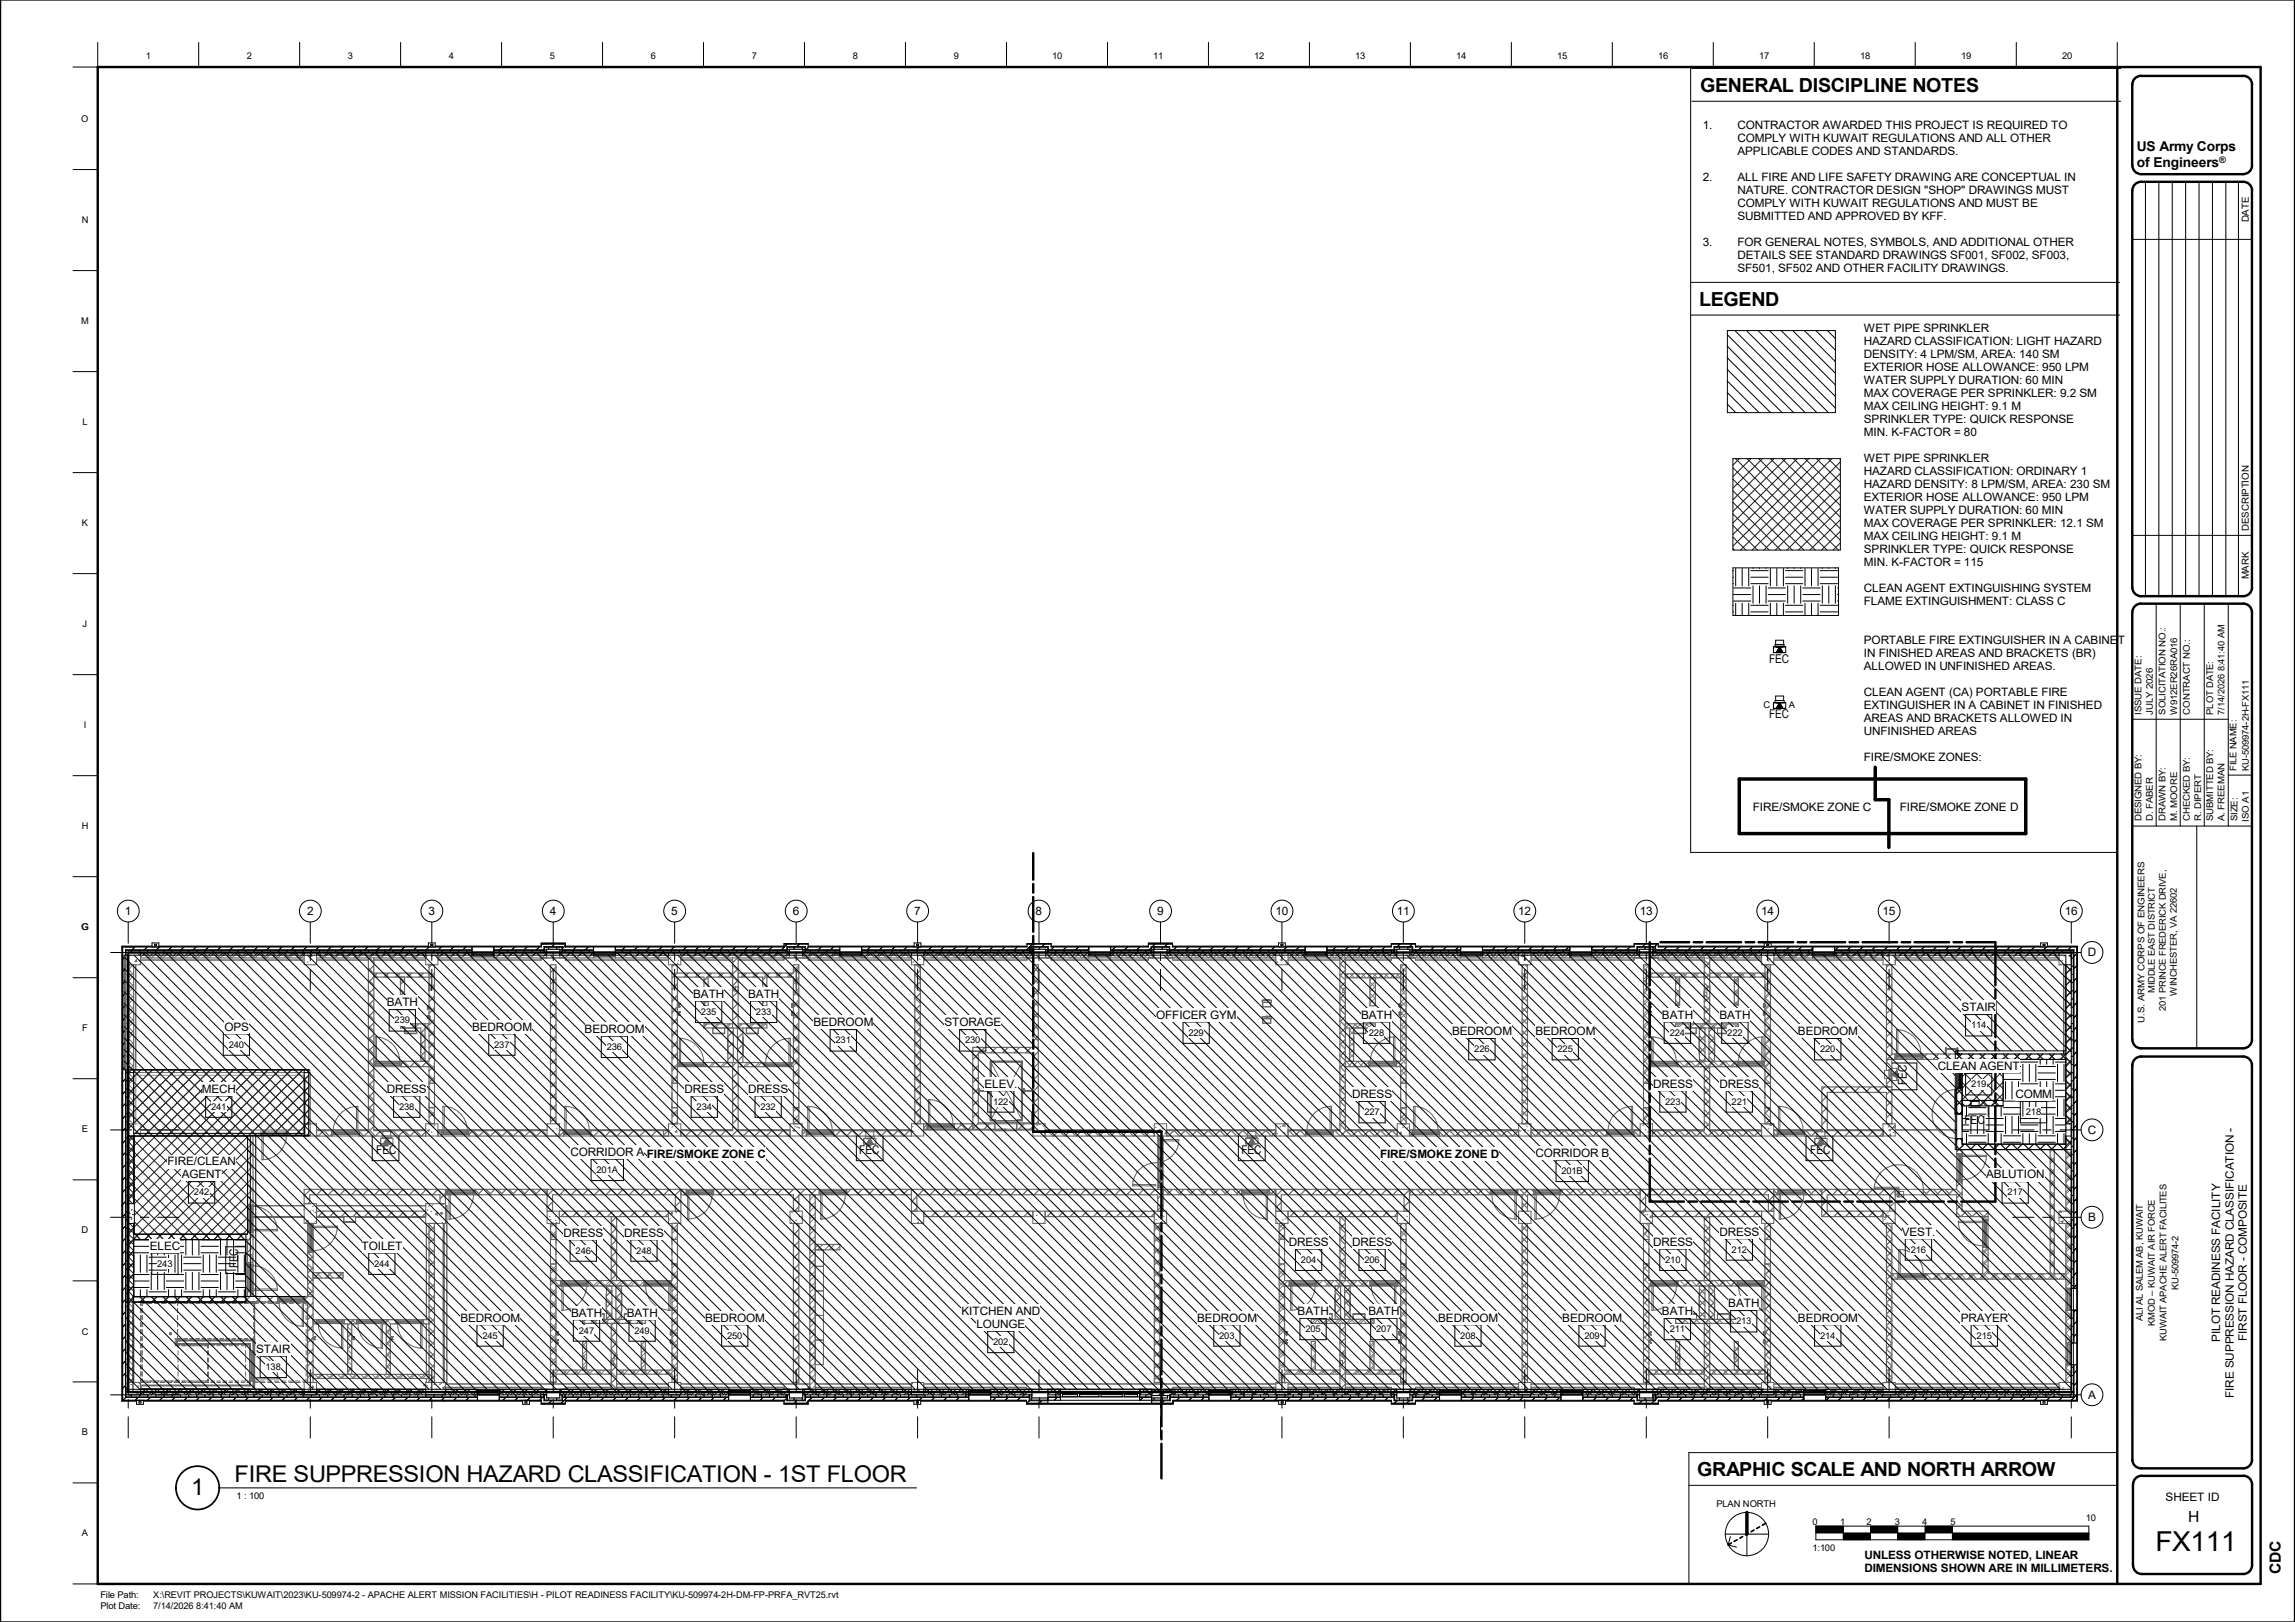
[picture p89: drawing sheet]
<svg xmlns="http://www.w3.org/2000/svg" width="841mm" height="594mm" viewBox="0 0 841 594" stroke-linecap="round" stroke-linejoin="round" font-family="sans-serif">
<defs><g id="words">
<text font-size="10.1" x="789.9" y="567.9">FX111</text>
<g font-size="8.4">
<text x="86" y="543">FIRE SUPPRESSION HAZARD CLASSIFICATION -</text>
<text x="285.2" y="543">1ST FLOOR</text>
<text x="70.1" y="547.7">1</text>
</g>
<g font-size="7.1">
<text x="623" y="33.6">GENERAL DISCIPLINE NOTES</text>
<text x="622.6" y="111.9">LEGEND</text>
<text x="622" y="540.6">GRAPHIC SCALE AND NORTH ARROW</text>
</g>
<g font-size="5.6">
<text x="801.8" y="557.4">H</text>
<text x="835.8" y="576.7" transform="rotate(-90 835.8 576.7)">CDC</text>
</g>
<g font-size="5">
<text x="783.1" y="55.5">US Army Corps</text>
<text x="783.1" y="61.3">of Engineers</text>
</g>
<g font-size="4.4">
<text x="648.3" y="242.7">FEC</text>
<text x="648.3" y="263.1">FEC</text>
<text x="698.8" y="397.4" transform="rotate(-90 698.8 397.4)">FEC</text>
<text x="719.9" y="411.6">FEC</text>
<text x="137.9" y="422.7">FEC</text>
<text x="314.9" y="422.7">FEC</text>
<text x="454.9" y="422.7">FEC</text>
<text x="663.4" y="422.7">FEC</text>
<text x="87.3" y="464.6" transform="rotate(-90 87.3 464.6)">FEC</text>
</g>
<g font-size="4.3">
<text x="642.4" y="296.9">FIRE/SMOKE ZONE C</text>
<text x="696.2" y="296.9">FIRE/SMOKE ZONE D</text>
<text x="45.8" y="335.2">1</text>
<text x="112.5" y="335.2">2</text>
<text x="157" y="335.2">3</text>
<text x="201.5" y="335.2">4</text>
<text x="246" y="335.2">5</text>
<text x="290.5" y="335.2">6</text>
<text x="335" y="335.2">7</text>
<text x="379.5" y="335.2">8</text>
<text x="424.1" y="335.2">9</text>
<text x="467.4" y="335.2">10</text>
<text x="511.9" y="335.2">11</text>
<text x="556.3" y="335.2">12</text>
<text x="600.9" y="335.2">13</text>
<text x="645.4" y="335.2">14</text>
<text x="689.9" y="335.2">15</text>
<text x="756.6" y="335.2">16</text>
<text x="765.1" y="350.3">D</text>
<text x="254" y="365.5">BATH</text>
<text x="274.2" y="365.5">BATH</text>
<text x="141.8" y="368.6">BATH</text>
<text x="718.9" y="370.4">STAIR</text>
<text x="82.2" y="377.5">OPS</text>
<text x="173" y="377.5">BEDROOM</text>
<text x="298.1" y="375.9">BEDROOM</text>
<text x="346.1" y="375.9">STORAGE</text>
<text x="423.7" y="373.1">OFFICER GYM</text>
<text x="498.8" y="373.1">BATH</text>
<text x="609" y="373.1">BATH</text>
<text x="630.1" y="373.1">BATH</text>
<text x="214.2" y="378.3">BEDROOM</text>
<text x="532.1" y="379.2">BEDROOM</text>
<text x="562.7" y="379.2">BEDROOM</text>
<text x="658.9" y="379.2">BEDROOM</text>
<text x="710.1" y="392">CLEAN AGENT</text>
<text x="74" y="400.2">MECH</text>
<text x="141.8" y="400.2">DRESS</text>
<text x="250.8" y="400.2">DRESS</text>
<text x="274.2" y="400.2">DRESS</text>
<text x="360.7" y="398.3">ELEV.</text>
<text x="605.8" y="398.3">DRESS</text>
<text x="630.1" y="398.3">DRESS</text>
<text x="495.6" y="402.2">DRESS</text>
<text x="738.5" y="402.2">COMM</text>
<text x="765.1" y="415.3">C</text>
<text x="209.1" y="423.4">CORRIDOR A</text>
<text x="562.7" y="423.7">CORRIDOR B</text>
<text x="727.9" y="431.6">ABLUTION</text>
<text x="765.2" y="447.3">B</text>
<text x="206.5" y="452.9">DRESS</text>
<text x="228.7" y="452.9">DRESS</text>
<text x="630.1" y="452.5">DRESS</text>
<text x="696.9" y="452.5">VEST.</text>
<text x="54.9" y="457.8">ELEC</text>
<text x="132.5" y="457.8">TOILET</text>
<text x="472.3" y="456.3">DRESS</text>
<text x="495.6" y="456.3">DRESS</text>
<text x="605.8" y="456.3">DRESS</text>
<text x="633.3" y="478.8">BATH</text>
<text x="168.7" y="484">BEDROOM</text>
<text x="209.3" y="482.2">BATH</text>
<text x="229.7" y="482.2">BATH</text>
<text x="258.4" y="484">BEDROOM</text>
<text x="438.7" y="484">BEDROOM</text>
<text x="475.5" y="481.7">BATH</text>
<text x="501.5" y="481.7">BATH</text>
<text x="527" y="484">BEDROOM</text>
<text x="572.5" y="484">BEDROOM</text>
<text x="609" y="481.7">BATH</text>
<text x="658.9" y="484">BEDROOM</text>
<text x="718.5" y="484">PRAYER</text>
<text x="813.6" y="491.5" transform="rotate(-90 813.6 491.5)">PILOT READINESS FACILITY</text>
<text x="93.9" y="495.5">STAIR</text>
<text x="765.2" y="512.3">A</text>
<text x="793.6" y="549.7">SHEET ID</text>
</g>
<g font-size="4.2">
<text x="624" y="47.1">1.</text>
<text x="636.7" y="47.1">CONTRACTOR AWARDED THIS PROJECT IS REQUIRED TO</text>
<text x="636.7" y="51.9">COMPLY WITH KUWAIT REGULATIONS AND ALL OTHER</text>
<text x="636.7" y="56.6">APPLICABLE CODES AND STANDARDS.</text>
<text x="624" y="66.1">2.</text>
<text x="636.7" y="66.1">ALL FIRE AND LIFE SAFETY DRAWING ARE CONCEPTUAL IN</text>
<text x="636.7" y="70.9">NATURE. CONTRACTOR DESIGN &quot;SHOP&quot; DRAWINGS MUST</text>
<text x="636.7" y="75.6">COMPLY WITH KUWAIT REGULATIONS AND MUST BE</text>
<text x="636.7" y="80.4">SUBMITTED AND APPROVED BY KFF.</text>
<text x="624" y="90">3.</text>
<text x="636.7" y="90">FOR GENERAL NOTES, SYMBOLS, AND ADDITIONAL OTHER</text>
<text x="636.7" y="94.7">DETAILS SEE STANDARD DRAWINGS SF001, SF002, SF003,</text>
<text x="636.7" y="99.5">SF501, SF502 AND OTHER FACILITY DRAWINGS.</text>
<text x="683" y="121.5">WET PIPE SPRINKLER</text>
<text x="683" y="126.3">HAZARD CLASSIFICATION: LIGHT HAZARD</text>
<text x="683" y="131.1">DENSITY: 4 LPM/SM, AREA: 140 SM</text>
<text x="683" y="135.8">EXTERIOR HOSE ALLOWANCE: 950 LPM</text>
<text x="683" y="140.6">WATER SUPPLY DURATION: 60 MIN</text>
<text x="683" y="145.4">MAX COVERAGE PER SPRINKLER: 9.2 SM</text>
<text x="683" y="150.1">MAX CEILING HEIGHT: 9.1 M</text>
<text x="683" y="154.9">SPRINKLER TYPE: QUICK RESPONSE</text>
<text x="683" y="159.6">MIN. K-FACTOR = 80</text>
<text x="683" y="169.2">WET PIPE SPRINKLER</text>
<text x="683" y="173.9">HAZARD CLASSIFICATION: ORDINARY 1</text>
<text x="683" y="178.7">HAZARD DENSITY: 8 LPM/SM, AREA: 230 SM</text>
<text x="683" y="183.5">EXTERIOR HOSE ALLOWANCE: 950 LPM</text>
<text x="683" y="188.2">WATER SUPPLY DURATION: 60 MIN</text>
<text x="683" y="193">MAX COVERAGE PER SPRINKLER: 12.1 SM</text>
<text x="683" y="197.7">MAX CEILING HEIGHT: 9.1 M</text>
<text x="683" y="202.5">SPRINKLER TYPE: QUICK RESPONSE</text>
<text x="683" y="207.3">MIN. K-FACTOR = 115</text>
<text x="683" y="216.8">CLEAN AGENT EXTINGUISHING SYSTEM</text>
<text x="683" y="221.6">FLAME EXTINGUISHMENT: CLASS C</text>
<text x="683" y="235.8">PORTABLE FIRE EXTINGUISHER IN A CABINET</text>
<text x="683" y="245.4">ALLOWED IN UNFINISHED AREAS.</text>
<text x="683" y="240.6">IN FINISHED AREAS AND BRACKETS (BR)</text>
<text x="683" y="254.9">CLEAN AGENT (CA) PORTABLE FIRE</text>
<text x="683" y="259.7">EXTINGUISHER IN A CABINET IN FINISHED</text>
<text x="683" y="264.4">AREAS AND BRACKETS ALLOWED IN</text>
<text x="683" y="269.2">UNFINISHED AREAS</text>
<text x="683" y="278.7">FIRE/SMOKE ZONES:</text>
<text x="237.1" y="424">FIRE/SMOKE ZONE C</text>
<text x="505.7" y="424">FIRE/SMOKE ZONE D</text>
<text x="61.4" y="426.8">FIRE/CLEAN</text>
<text x="66.6" y="431.6">AGENT</text>
<text x="352.4" y="481.7">KITCHEN AND</text>
<text x="357.8" y="486.5">LOUNGE</text>
<text x="823.4" y="491.2" transform="rotate(-90 823.4 491.2)">FIRST FLOOR - COMPOSITE</text>
<text x="818.6" y="512" transform="rotate(-90 818.6 512)">FIRE SUPPRESSION HAZARD CLASSIFICATION -</text>
<text x="683.2" y="570.8">UNLESS OTHERWISE NOTED, LINEAR</text>
<text x="683.2" y="575.8">DIMENSIONS SHOWN ARE IN MILLIMETERS.</text>
</g>
<g font-size="3.5">
<text x="824.1" y="81.4" transform="rotate(-90 824.1 81.4)">DATE</text>
<text x="824.1" y="194.4" transform="rotate(-90 824.1 194.4)">DESCRIPTION</text>
<text x="824.1" y="212.2" transform="rotate(-90 824.1 212.2)">MARK</text>
</g>
<g font-size="3.4">
<text x="53.5" y="21.5">1</text>
<text x="90.5" y="21.5">2</text>
<text x="127.5" y="21.5">3</text>
<text x="164.5" y="21.5">4</text>
<text x="201.5" y="21.5">5</text>
<text x="238.5" y="21.5">6</text>
<text x="275.5" y="21.5">7</text>
<text x="312.5" y="21.5">8</text>
<text x="349.5" y="21.5">9</text>
<text x="385.6" y="21.5">10</text>
<text x="422.6" y="21.5">11</text>
<text x="459.6" y="21.5">12</text>
<text x="496.6" y="21.5">13</text>
<text x="533.7" y="21.5">14</text>
<text x="570.7" y="21.5">15</text>
<text x="607.7" y="21.5">16</text>
<text x="644.7" y="21.5">17</text>
<text x="681.7" y="21.5">18</text>
<text x="718.7" y="21.5">19</text>
<text x="755.6" y="21.5">20</text>
<text x="29.8" y="44.6">O</text>
<text x="29.9" y="81.6">N</text>
<text x="29.8" y="118.6">M</text>
<text x="30.2" y="155.6">L</text>
<text x="30" y="192.6">K</text>
<text x="30.3" y="229.6">J</text>
<text x="646.3" y="259.4">C</text>
<text x="655.5" y="259.4">A</text>
<text x="784.8" y="261.7" transform="rotate(-90 784.8 261.7)">ISSUE DATE:</text>
<text x="788.9" y="261.7" transform="rotate(-90 788.9 261.7)">JULY 2026</text>
<text x="793.6" y="261.7" transform="rotate(-90 793.6 261.7)">SOLICITATION NO.:</text>
<text x="797.8" y="261.7" transform="rotate(-90 797.8 261.7)">W912ER26RA016</text>
<text x="802.4" y="261.7" transform="rotate(-90 802.4 261.7)">CONTRACT NO.:</text>
<text x="811.1" y="261.7" transform="rotate(-90 811.1 261.7)">PLOT DATE:</text>
<text x="815.2" y="261.7" transform="rotate(-90 815.2 261.7)">7/14/2026 8:41:40 AM</text>
<text x="30.7" y="266.6">I</text>
<text x="819.6" y="282.3" transform="rotate(-90 819.6 282.3)">FILE NAME:</text>
<text x="824.1" y="282.3" transform="rotate(-90 824.1 282.3)">KU-509974-2H-FX111</text>
<text x="29.9" y="303.6">H</text>
<text x="784.8" y="300.8" transform="rotate(-90 784.8 300.8)">DESIGNED BY:</text>
<text x="788.9" y="300.8" transform="rotate(-90 788.9 300.8)">D. FABER</text>
<text x="793.6" y="300.8" transform="rotate(-90 793.6 300.8)">DRAWN BY:</text>
<text x="797.8" y="300.8" transform="rotate(-90 797.8 300.8)">M. MOORE</text>
<text x="802.4" y="300.8" transform="rotate(-90 802.4 300.8)">CHECKED BY:</text>
<text x="806.6" y="300.8" transform="rotate(-90 806.6 300.8)">R. DIPERT</text>
<text x="811.1" y="300.8" transform="rotate(-90 811.1 300.8)">SUBMITTED BY:</text>
<text x="815.2" y="300.8" transform="rotate(-90 815.2 300.8)">A. FREEMAN</text>
<text x="820" y="300.8" transform="rotate(-90 820 300.8)">SIZE:</text>
<text x="824.1" y="300.9" transform="rotate(-90 824.1 300.9)">ISO A1</text>
<text x="29.8" y="340.6">G</text>
<text x="789.7" y="363.8" transform="rotate(-90 789.7 363.8)">MIDDLE EAST DISTRICT</text>
<text x="797.7" y="364.6" transform="rotate(-90 797.7 364.6)">WINCHESTER, VA 22602</text>
<text x="256.9" y="371.7">235</text>
<text x="277" y="371.7">233</text>
<text x="793.7" y="370.2" transform="rotate(-90 793.7 370.2)">201 PRINCE FREDERICK DRIVE,</text>
<text x="30.1" y="377.6">F</text>
<text x="144.6" y="374.9">239</text>
<text x="722.3" y="376.6">114</text>
<text x="785.8" y="374.5" transform="rotate(-90 785.8 374.5)">U.S. ARMY CORPS OF ENGINEERS</text>
<text x="83.8" y="383.7">240</text>
<text x="181.1" y="383.7">237</text>
<text x="306.2" y="382.2">231</text>
<text x="353.7" y="382.2">230</text>
<text x="435.5" y="379.3">229</text>
<text x="501.6" y="379.3">228</text>
<text x="611.9" y="379.3">224</text>
<text x="633" y="379.3">222</text>
<text x="222.3" y="384.6">236</text>
<text x="540.3" y="385.4">226</text>
<text x="570.8" y="385.4">225</text>
<text x="667" y="385.4">220</text>
<text x="722.3" y="398.2">219</text>
<text x="77.3" y="406.4">241</text>
<text x="146.3" y="406.4">238</text>
<text x="255.3" y="406.4">234</text>
<text x="278.7" y="406.4">232</text>
<text x="363.9" y="404.5">122</text>
<text x="610.2" y="404.5">223</text>
<text x="634.6" y="404.5">221</text>
<text x="500" y="408.5">227</text>
<text x="742.4" y="408.5">218</text>
<text x="30" y="414.7">E</text>
<text x="218.6" y="429.6">201A</text>
<text x="572.2" y="430">201B</text>
<text x="71.1" y="437.9">242</text>
<text x="735.7" y="437.9">217</text>
<text x="29.9" y="451.7">D</text>
<text x="210.9" y="459.2">246</text>
<text x="233.2" y="459.2">248</text>
<text x="634.6" y="458.8">212</text>
<text x="700.2" y="458.8">216</text>
<text x="57.6" y="464">243</text>
<text x="137.1" y="464">244</text>
<text x="476.8" y="462.5">204</text>
<text x="500" y="462.5">206</text>
<text x="610.2" y="462.5">210</text>
<text x="798.3" y="472.5" transform="rotate(-90 798.3 472.5)">KU-509974-2</text>
<text x="636.2" y="485.1">213</text>
<text x="785.2" y="483.9" transform="rotate(-90 785.2 483.9)">ALI AL SALEM AB, KUWAIT</text>
<text x="789.7" y="485.6" transform="rotate(-90 789.7 485.6)">KMOD – KUWAIT AIR FORCE</text>
<text x="29.9" y="488.8">C</text>
<text x="176.8" y="490.3">245</text>
<text x="212.1" y="488.4">247</text>
<text x="232.5" y="488.4">249</text>
<text x="266.4" y="490.3">250</text>
<text x="446.8" y="490.3">203</text>
<text x="478.4" y="487.9">205</text>
<text x="504.3" y="487.9">207</text>
<text x="535.1" y="490.3">208</text>
<text x="580.6" y="490.3">209</text>
<text x="611.9" y="487.9">211</text>
<text x="667" y="490.3">214</text>
<text x="724.4" y="490.3">215</text>
<text x="794" y="491.3" transform="rotate(-90 794 491.3)">KUWAIT APACHE ALERT FACILITES</text>
<text x="363.9" y="492.6">202</text>
<text x="97.3" y="501.8">138</text>
<text x="30" y="525.7">B</text>
<text x="86.7" y="548.9">1 : 100</text>
<text x="629" y="552.1">PLAN NORTH</text>
<text x="764.3" y="557.1">10</text>
<text x="30" y="562.7">A</text>
<text x="664.2" y="558.5">0</text>
<text x="674.3" y="558.5">1</text>
<text x="684" y="558.5">2</text>
<text x="694.3" y="558.5">3</text>
<text x="704.3" y="558.5">4</text>
<text x="714.8" y="558.5">5</text>
<text x="664.2" y="568">1:100</text>
<text x="36.8" y="585.4">File Path:</text>
<text x="56.1" y="585.4">X:\REVIT PROJECTS\KUWAIT\2023\KU-509974-2 - APACHE ALERT MISSION FACILITIES\H - PILOT READINESS FACILITY\KU-509974-2H-DM-FP-PRFA_RVT25.rvt</text>
<text x="36.8" y="589.5">Plot Date:</text>
<text x="56.1" y="589.5">7/14/2026 8:41:40 AM</text>
</g>
<text font-size="3.3" x="813.3" y="59.8">®</text>
</g></defs>
<g fill="#656565">
<path d="M140.5 416.9h2.5v2.1h-2.5z"/>
<path d="M317.5 417h2.5v2.1h-2.5z"/>
</g>
<g fill="#fff">
<path d="M49.2 416.1h41.5v35.9h-41.5z"/>
<path d="M719 389.2h15.1v13.9h-15.1z"/>
<path d="M760.1 346.8h.9v165.1h-.9z"/>
<path d="M759 348.1h.8v162.8h-.8z"/>
<path d="M757 353.4h2v152.9h-2z"/>
</g>
<g fill="#656565">
<path d="M457.5 416.9h2.5v2.1h-2.5z"/>
<path d="M666.1 417h2.4v2.1h-2.4z"/>
<path d="M693.1 392.3h2.1v2.4h-2.1z"/>
</g>
<path d="M650.9 236.9h2.5v2.1h-2.5zM650.9 257.4h2.5v2.1h-2.5z" fill="#000"/>
<g fill="#fff">
<path d="M719 388h38v31.1h-38z"/>
<path d="M49 454h41v21h-41z"/>
<path d="M693.3 386h23.7v2h-23.7z"/>
<path d="M717 386h2v18h-2z"/>
<path d="M719 419.1h38v1.9h-38z"/>
<path d="M719 403.1h15.1v1.9h-15.1z"/>
<path d="M732 388h2.1v1.2h-2.1z"/>
<path d="M726.6 445.6h2v22.9h-2z"/>
<path d="M728.6 466.5h28.4v2h-28.4z"/>
<path d="M717 443.6h11.6v2h-11.6z"/>
<path d="M693.3 466.5h33.3v2h-33.3z"/>
<path d="M90.7 454h2v20.9h-2z"/>
<path d="M513.3 448.1h2v58.2h-2z"/>
<path d="M513.3 353.4h2v58.2h-2z"/>
<path d="M557.8 353.4h2v27.8h-2z"/>
<path d="M719 386h38v2h-38z"/>
<path d="M717 421h2v22.6h-2z"/>
<path d="M92.7 474.9h20v2h-20z"/>
<path d="M691.3 353.4h2v34.6h-2z"/>
<path d="M112.7 448.1h2v26.8h-2z"/>
<path d="M691.3 448.1h2v58.2h-2z"/>
<path d="M751.3 421h1.5v45.5h-1.5z"/>
<path d="M157.2 448.1h2v58.2h-2z"/>
<path d="M116 443.6h40v2h-40z"/>
<path d="M114.7 503.4h42.5v1.5h-42.5z"/>
<path d="M114.7 483.4h42.5v1.5h-42.5z"/>
<path d="M127.4 484.9h1.5v18.5h-1.5z"/>
<path d="M141.6 484.9h1.4v18.5h-1.4z"/>
<path d="M114.7 466.1h11v2h-11z"/>
<path d="M691.3 388h2v10.1h-2z"/>
<path d="M624.5 445.6h2v23.4h-2z"/>
<path d="M646.8 448.1h2v58.2h-2z"/>
<path d="M604.3 469h42.5v2h-42.5z"/>
<path d="M604.3 501.8h20.2v1.5h-20.2z"/>
<path d="M626.5 501.8h20.3v1.5h-20.3z"/>
<path d="M602.3 448.1h2v58.2h-2z"/>
<path d="M624.5 390.7h2v23.4h-2z"/>
<path d="M646.8 353.4h2v58.2h-2z"/>
<path d="M604.3 388.7h42.5v2h-42.5z"/>
<path d="M604.3 356.4h20.2v1.5h-20.2z"/>
<path d="M635.6 357.9h1.4v10.3h-1.4z"/>
<path d="M614 357.9h1.5v10.3h-1.5z"/>
<path d="M626.5 356.4h20.3v1.5h-20.3z"/>
<path d="M602.3 353.4h2v58.2h-2z"/>
<path d="M356.5 411.6h22v2h-22z"/>
<path d="M290.7 353.4h2v58.2h-2z"/>
<path d="M248.2 389.2h20.3v1.5h-20.3z"/>
<path d="M268.5 350.9h2v25.6h-2z"/>
<path d="M248.2 356.4h15v1.5h-15z"/>
<path d="M263.2 356.4h27.5v1.5h-27.5z"/>
<path d="M246.3 353.4h1.9v58.2h-1.9z"/>
<path d="M270.5 389.2h20.2v1.5h-20.2z"/>
<path d="M296.8 437.6h1.9v71.2h-1.9z"/>
<path d="M335.2 353.4h2.1v49.5h-2.1z"/>
<path d="M201.7 353.4h2.1v58.2h-2.1z"/>
<path d="M135 350.9h2v63.2h-2z"/>
<path d="M157.2 353.4h2v58.2h-2z"/>
<path d="M147 388.7h10.2v2h-10.2z"/>
<path d="M137 356.4h20.2v1.5h-20.2z"/>
<path d="M201.7 448.1h2.1v58.2h-2.1z"/>
<path d="M203.8 501.8h20.2v1.5h-20.2z"/>
<path d="M246.3 448.1h1.9v58.2h-1.9z"/>
<path d="M224 445.6h2v23.4h-2z"/>
<path d="M226 501.8h20.3v1.5h-20.3z"/>
<path d="M290.7 448.1h2v58.2h-2z"/>
<path d="M384 511.9h38v1h-38z"/>
<path d="M384 508.8h38v2.1h-38z"/>
<path d="M384 510.9h38v.7h-38z"/>
<path d="M429.9 511.9h80v1h-80z"/>
<path d="M428.9 510.9h81.9v.7h-81.9z"/>
<path d="M427.9 508.8h84v2.1h-84z"/>
<path d="M607.7 346.8h152.4v1.1h-152.4z"/>
<path d="M606.7 348.1h152.3v.8h-152.3z"/>
<path d="M605.7 348.9h148.8v2h-148.8z"/>
<path d="M607.7 511.9h153.3v1h-153.3z"/>
<path d="M606.7 510.9h153.1v.7h-153.1z"/>
<path d="M605.7 508.8h148.8v2.1h-148.8z"/>
<path d="M518.7 511.9h80.1v1h-80.1z"/>
<path d="M517.7 510.9h82.2v.7h-82.2z"/>
<path d="M516.7 508.8h84.1v2.1h-84.1z"/>
<path d="M296.2 511.9h80v1h-80z"/>
<path d="M295.2 510.9h81.9v.7h-81.9z"/>
<path d="M294.2 508.8h84v2.1h-84z"/>
<path d="M207.2 511.9h80.1v1h-80.1z"/>
<path d="M206.2 510.9h82.1v.7h-82.1z"/>
<path d="M205.1 508.8h84.2v2.1h-84.2z"/>
<path d="M46 346.8h152.3v1.1h-152.3z"/>
<path d="M47 348.1h152.3v.8h-152.3z"/>
<path d="M51.5 348.9h148.8v2h-148.8z"/>
<path d="M207.2 346.8h80.1v1.1h-80.1z"/>
<path d="M206.2 348.1h82.1v.8h-82.1z"/>
<path d="M205.1 348.9h84.2v2h-84.2z"/>
<path d="M429.7 346.8h80.2v1.1h-80.2z"/>
<path d="M428.7 348.1h82.1v.8h-82.1z"/>
<path d="M427.7 348.9h84.2v2h-84.2z"/>
<path d="M518.7 346.8h80.1v1.1h-80.1z"/>
<path d="M517.7 348.1h82.2v.8h-82.2z"/>
<path d="M516.7 348.9h84.1v2h-84.1z"/>
<path d="M296.2 346.8h80.1v1.1h-80.1z"/>
<path d="M295.2 348.1h82.1v.8h-82.1z"/>
<path d="M294.2 348.9h84.1v2h-84.1z"/>
<path d="M385.2 346.8h35.6v1.1h-35.6z"/>
<path d="M384.2 348.1h37.7v.8h-37.7z"/>
<path d="M383.2 348.9h39.6v2h-39.6z"/>
<path d="M422 509.1h6.6v2h-6.6z"/>
<path d="M313 414.1h21v2h-21z"/>
<path d="M717 404h2v17h-2z"/>
<path d="M90.7 415.8h2v36.2h-2z"/>
<path d="M49 474.9h43.7v2h-43.7z"/>
<path d="M338.5 411.6h18v2h-18z"/>
<path d="M383 414.1h40v2h-40z"/>
<path d="M198.3 511.9h1v2.1h-1z"/>
<path d="M199.6 510.9h.7v1.9h-.7z"/>
<path d="M199.3 513h6.9v1h-6.9z"/>
<path d="M200.3 512h4.8v.8h-4.8z"/>
<path d="M206.2 511.9h1v2.1h-1z"/>
<path d="M205.1 510.9h.8v1.9h-.8z"/>
<path d="M287.3 511.9h1v2.1h-1z"/>
<path d="M288.6 510.9h.7v1.9h-.7z"/>
<path d="M288.3 513h6.9v1h-6.9z"/>
<path d="M289.3 512h4.9v.8h-4.9z"/>
<path d="M295.2 511.9h1v2.1h-1z"/>
<path d="M294.2 510.9h.7v1.9h-.7z"/>
<path d="M199.6 347h.7v1.9h-.7z"/>
<path d="M198.3 345.7h1v2.2h-1z"/>
<path d="M200.3 347h4.8v.7h-4.8z"/>
<path d="M199.3 345.7h6.9v1h-6.9z"/>
<path d="M205.1 347h.8v1.9h-.8z"/>
<path d="M206.2 345.7h1v2.2h-1z"/>
<path d="M288.6 347h.7v1.9h-.7z"/>
<path d="M287.3 345.7h1v2.2h-1z"/>
<path d="M289.3 347h4.9v.7h-4.9z"/>
<path d="M288.3 345.7h6.9v1h-6.9z"/>
<path d="M294.2 347h.7v1.9h-.7z"/>
<path d="M295.2 345.7h1v2.2h-1z"/>
<path d="M377.6 347h.7v1.9h-.7z"/>
<path d="M376.3 345.7h1v2.2h-1z"/>
<path d="M378.3 347h4.9v.7h-4.9z"/>
<path d="M377.3 345.7h6.9v1h-6.9z"/>
<path d="M383.2 347h.7v1.9h-.7z"/>
<path d="M384.2 345.7h1v2.2h-1z"/>
<path d="M422.1 347h.7v1.9h-.7z"/>
<path d="M420.8 345.7h1.1v2.2h-1.1z"/>
<path d="M422.8 347h4.9v.7h-4.9z"/>
<path d="M421.9 345.7h6.8v1h-6.8z"/>
<path d="M427.7 347h.8v1.9h-.8z"/>
<path d="M428.7 345.7h1v2.2h-1z"/>
<path d="M509.9 511.9h.9v2.1h-.9z"/>
<path d="M511.1 510.9h.8v1.9h-.8z"/>
<path d="M510.8 513h6.9v1h-6.9z"/>
<path d="M511.9 512h4.8v.8h-4.8z"/>
<path d="M517.7 511.9h1v2.1h-1z"/>
<path d="M516.7 510.9h.7v1.9h-.7z"/>
<path d="M598.8 511.9h1.1v2.1h-1.1z"/>
<path d="M600.1 510.9h.7v1.9h-.7z"/>
<path d="M599.9 513h6.8v1h-6.8z"/>
<path d="M600.8 512h4.9v.8h-4.9z"/>
<path d="M606.7 511.9h1v2.1h-1z"/>
<path d="M605.7 510.9h.8v1.9h-.8z"/>
<path d="M511.1 347h.8v1.9h-.8z"/>
<path d="M509.9 345.7h.9v2.2h-.9z"/>
<path d="M511.9 347h4.8v.7h-4.8z"/>
<path d="M510.8 345.7h6.9v1h-6.9z"/>
<path d="M516.7 347h.7v1.9h-.7z"/>
<path d="M517.7 345.7h1v2.2h-1z"/>
<path d="M600.1 347h.7v1.9h-.7z"/>
<path d="M598.8 345.7h1.1v2.2h-1.1z"/>
<path d="M600.8 347h4.9v.7h-4.9z"/>
<path d="M599.9 345.7h6.8v1h-6.8z"/>
<path d="M605.7 347h.8v1.9h-.8z"/>
<path d="M606.7 345.7h1v2.2h-1z"/>
<path d="M51.5 413.9h23.2v1.9h-23.2z"/>
<path d="M49 391.8h62.5v2.1h-62.5z"/>
<path d="M111.5 391.8h2v19.8h-2z"/>
<path d="M377.1 513h6.9v1h-6.9z"/>
<path d="M378.2 512h5.8v.8h-5.8z"/>
<path d="M376.2 511.9h.9v2.1h-.9z"/>
<path d="M377.4 510.9h.8v1.9h-.8z"/>
<path d="M422 512h5.9v.8h-5.9z"/>
<path d="M422 513h6.9v1h-6.9z"/>
<path d="M427.9 511.1h.7v1.7h-.7z"/>
<path d="M428.9 511.9h1v2.1h-1z"/>
<path d="M116 414.1h40v2h-40z"/>
<path d="M160.5 414.1h84.5v2h-84.5z"/>
<path d="M249.5 414.1h40v2h-40z"/>
<path d="M294 414.1h19v2h-19z"/>
<path d="M427.5 414.1h22.5v2h-22.5z"/>
<path d="M472 414.1h40v2h-40z"/>
<path d="M516.5 414.1h17.5v2h-17.5z"/>
<path d="M561 414.1h40v2h-40z"/>
<path d="M605.5 414.1h40v2h-40z"/>
<path d="M650 414.1h17.6v2h-17.6z"/>
<path d="M205 443.6h3v2h-3z"/>
<path d="M208 443.6h37v2h-37z"/>
<path d="M338.5 443.6h40v2h-40z"/>
<path d="M383 443.6h40v2h-40z"/>
<path d="M516.5 435.6h84.5v2h-84.5z"/>
<path d="M605.5 443.6h40v2h-40z"/>
<path d="M695.2 436.4h.6v2h-.6z"/>
<path d="M378.5 353.4h2v30.2h-2z"/>
<path d="M203.8 469h42.5v2h-42.5z"/>
<path d="M74.7 413.9h2v2.2h-2z"/>
<path d="M76.7 413.9h14v1.9h-14z"/>
<path d="M49 452h30.7v2h-30.7z"/>
<path d="M424.3 435.6h2v8h-2z"/>
<path d="M667.6 398.1h2v18h-2z"/>
<path d="M669.6 398.1h23.7v2h-23.7z"/>
<path d="M691.3 400.1h2v11.5h-2z"/>
<path d="M669.6 414.1h20.4v2h-20.4z"/>
<path d="M335.2 402.9h2.1v8.7h-2.1z"/>
<path d="M450 414.1h17.5v2h-17.5z"/>
<path d="M534 414.1h22.5v2h-22.5z"/>
<path d="M112.7 474.9h2v31.4h-2z"/>
<path d="M334 435.6h2v8h-2z"/>
<path d="M514.5 435.6h2v8h-2z"/>
<path d="M601 435.6h49v2h-49z"/>
<path d="M648 437.6h2v6h-2z"/>
<path d="M161.2 435.6h2v5.3h-2z"/>
<path d="M336 435.6h88.3v2h-88.3z"/>
<path d="M200.5 435.6h47v2h-47z"/>
<path d="M247.5 435.6h2v8h-2z"/>
<path d="M669.6 435.6h22.9v2h-22.9z"/>
<path d="M692.5 435.6h2v8h-2z"/>
<path d="M667.6 435.6h2v8h-2z"/>
<path d="M113.5 435.6h47.7v2h-47.7z"/>
<path d="M111.5 435.6h2v5.3h-2z"/>
<path d="M694.5 435.6h22.5v2h-22.5z"/>
<path d="M650 435.6h17.6v2h-17.6z"/>
<path d="M667.6 443.6h22.4v2h-22.4z"/>
<path d="M557.8 437.6h2v6h-2z"/>
<path d="M290.7 435.6h2v8h-2z"/>
<path d="M249.5 435.6h41.2v2h-41.2z"/>
<path d="M292.7 435.6h41.3v2h-41.3z"/>
<path d="M424.3 416.1h2v19.5h-2z"/>
<path d="M200.5 437.6h2v6h-2z"/>
<path d="M467.5 435.6h2v8h-2z"/>
<path d="M601 437.6h2v6h-2z"/>
<path d="M298.7 455.8h9.1v2h-9.1z"/>
<path d="M64.7 491h26.9v1.4h-26.9z"/>
<path d="M64.7 490.9l28.3 .1z"/>
<path d="M64.9 491l27.9 .2z"/>
<path d="M64.9 491.2h26.9v1.1h-26.9z"/>
<path d="M91.4 491h1.6v17.8h-1.6z"/>
<path d="M91.4 491.2h1.4v17.5h-1.4z"/>
<path d="M91.6 492.3l.2 15.3z"/>
<path d="M91.4 492.4l.2 15z"/>
<path d="M146.7 357.9h1.6v10.5h-1.6z"/>
<path d="M146.7 375h7.5v1.5h-7.5z"/>
<path d="M258 375h10.5v1.5h-10.5z"/>
<path d="M270.5 375h10.5v1.5h-10.5z"/>
<path d="M258 357.9h1.5v10.5h-1.5z"/>
<path d="M279.5 357.9h1.5v10.5h-1.5z"/>
<path d="M213.5 491.3h1.5v10.5h-1.5z"/>
<path d="M235 491.3h1.5v10.5h-1.5z"/>
<path d="M213.5 483.2h23v1.5h-23z"/>
<path d="M502 358.1h2v10.3h-2z"/>
<path d="M493 375h11v1.5h-11z"/>
<path d="M614 375h23v1.5h-23z"/>
<path d="M480.5 483.2h23v1.5h-23z"/>
<path d="M614 483.2h23v1.5h-23z"/>
<path d="M480.5 491.3h1.5v10.5h-1.5z"/>
<path d="M502 491.3h1.5v10.5h-1.5z"/>
<path d="M614 491.3h1.5v10.5h-1.5z"/>
<path d="M635.6 491.3h1.4v10.5h-1.4z"/>
<path d="M222.2 471h2v12.2h-2z"/>
<path d="M225.7 471h2.1v12.2h-2.1z"/>
<path d="M224 484.7h2v24.1h-2z"/>
<path d="M154.2 375h1.5v13.7h-1.5z"/>
<path d="M266.7 376.5h2v12.7h-2z"/>
<path d="M270.3 376.5h1.9v12.7h-1.9z"/>
<path d="M268.5 389.2h2v24.9h-2z"/>
<path d="M489.3 471h2v12.2h-2z"/>
<path d="M492.8 471h1.9v12.2h-1.9z"/>
<path d="M491 445.6h2v23.4h-2z"/>
<path d="M622.8 471h2v12.2h-2z"/>
<path d="M626.3 471h2v12.2h-2z"/>
<path d="M624.5 484.7h2v24.1h-2z"/>
<path d="M494.5 376.5h1.5v12.2h-1.5z"/>
<path d="M622.8 376.5h2v12.2h-2z"/>
<path d="M626.3 376.5h2v12.2h-2z"/>
<path d="M624.5 350.9h2v24.1h-2z"/>
<path d="M47 348.9h4.5v4.5h-4.5z"/>
<path d="M156 506.3h7.2v4.6h-7.2z"/>
<path d="M111.5 506.3h4.5v4.6h-4.5z"/>
<path d="M334 506.3h4.5v4.6h-4.5z"/>
<path d="M467.5 506.3h4.5v4.6h-4.5z"/>
<path d="M556.5 506.3h4.5v4.6h-4.5z"/>
<path d="M690 506.3h4.5v4.6h-4.5z"/>
<path d="M645.5 506.3h4.5v4.6h-4.5z"/>
<path d="M754.5 506.3h4.5v4.6h-4.5z"/>
<path d="M754.5 443.6h4.5v4.5h-4.5z"/>
<path d="M690 348.9h4.6v4.5h-4.6z"/>
<path d="M645.5 348.9h4.5v4.5h-4.5z"/>
<path d="M754.5 348.9h4.5v4.5h-4.5z"/>
<path d="M556.5 348.9h4.5v4.5h-4.5z"/>
<path d="M467.5 348.9h4.5v4.5h-4.5z"/>
<path d="M334 348.9h4.5v4.5h-4.5z"/>
<path d="M245 348.9h4.5v4.5h-4.5z"/>
<path d="M111.5 348.9h4.5v4.5h-4.5z"/>
<path d="M156 348.9h4.5v4.5h-4.5z"/>
<path d="M47 411.6h4.5v4.5h-4.5z"/>
<path d="M47 440.9h2.2v7.2h-2.2z"/>
<path d="M47 506.3h4.5v4.6h-4.5z"/>
<path d="M757 411.6h2v4.5h-2z"/>
<path d="M645.5 443.6h4.5v4.5h-4.5z"/>
<path d="M690 443.6h4.5v4.5h-4.5z"/>
<path d="M601 443.6h4.5v4.5h-4.5z"/>
<path d="M556.5 443.6h4.5v4.5h-4.5z"/>
<path d="M556.5 411.6h4.5v4.5h-4.5z"/>
<path d="M601 411.6h4.5v4.5h-4.5z"/>
<path d="M645.5 411.6h4.5v4.5h-4.5z"/>
<path d="M690 411.6h4.5v4.5h-4.5z"/>
<path d="M512 411.6h4.5v4.5h-4.5z"/>
<path d="M512 443.6h4.5v4.5h-4.5z"/>
<path d="M467.5 443.6h4.5v4.5h-4.5z"/>
<path d="M423 411.6h4.5v4.5h-4.5z"/>
<path d="M467.5 411.6h4.5v4.5h-4.5z"/>
<path d="M423 443.6h4.5v4.5h-4.5z"/>
<path d="M378.5 443.6h4.5v4.5h-4.5z"/>
<path d="M378.5 411.6h4.5v4.5h-4.5z"/>
<path d="M334 443.6h4.5v4.5h-4.5z"/>
<path d="M334 411.6h4.5v4.5h-4.5z"/>
<path d="M200.5 443.6h4.5v4.5h-4.5z"/>
<path d="M245 443.6h4.5v4.5h-4.5z"/>
<path d="M289.5 443.6h4.5v4.5h-4.5z"/>
<path d="M289.5 411.6h4.5v4.5h-4.5z"/>
<path d="M245 411.6h4.5v4.5h-4.5z"/>
<path d="M200.5 411.6h4.5v4.5h-4.5z"/>
<path d="M156 411.6h4.5v4.5h-4.5z"/>
<path d="M111.5 411.6h4.5v4.5h-4.5z"/>
<path d="M111.5 440.9h4.5v7.2h-4.5z"/>
<path d="M156 440.9h7.2v7.2h-7.2z"/>
<path d="M245 506.3h4.5v4.6h-4.5z"/>
<path d="M358.5 383.6h22v2h-22z"/>
<path d="M378.5 385.1h2v26.5h-2z"/>
<path d="M356.5 383.6h2v28h-2z"/>
<path d="M51.5 507.4h41.3v1.4h-41.3z"/>
<path d="M51.5 507.3l39.9 .1z"/>
<path d="M51.6 507.4l40 .2z"/>
<path d="M51.6 507.6h41.1v1.1h-41.1z"/>
<path d="M163.6 435.6h36.9v2h-36.9z"/>
<path d="M469.5 435.6h45v2h-45z"/>
<path d="M155.7 375h1.5v1.5h-1.5z"/>
</g>
<g fill="none" stroke="#acacac" stroke-width=".37">
<path d="M49.7 392.9l1 1M50.6 392.9l-1 1M53.9 392.9l1 1M54.8 392.9l-1 1M58.2 392.9l1 1M59.1 392.9l-1 1M62.4 392.9l1 1M63.3 392.9l-1 1M66.7 392.9l.9 1M67.6 392.9l-1.1 1M70.9 392.9l1 1M71.8 392.9l-1 1"/>
<path d="M75.1 392.9l1.1 1M76 392.9l-.9 1M79.4 392.9l1 1M80.3 392.9l-1 1M83.6 392.9l1 1M84.5 392.9l-1 1M87.8 392.9l1.1 1M88.8 392.9l-1 1M92.1 392.9l1 1M93 392.9l-1 1M96.4 392.9l.9 1M97.2 392.9l-1 1"/>
<path d="M100.6 392.9l1 1M101.5 392.9l-1 1M104.8 392.9l1 1M105.7 392.9l-1 1M109.1 392.9l1 1M109.9 392.9l-.9 1M113.1 396.9l.4 .4M113.3 392.9l.2 .1M113.5 393.6l-.4 .3M113.5 397.8l-.4 .3M53.7 413.9l1.3 1.2M55 413.9l-1.2 1.2"/>
<path d="M58 413.9l1.2 1.2M59.3 413.9l-1.3 1.2M62.2 413.9l1.3 1.2M63.5 413.9l-1.2 1.2M66.5 413.9l1.2 1.2M67.8 413.9l-1.3 1.2M70.7 413.9l1.3 1.2M72 413.9l-1.3 1.2M74.9 413.9l1.3 1.2M76.2 413.9l-1.2 1.2M79.2 413.9l1.2 1.2M80.5 413.9l-1.3 1.2"/>
<path d="M83.4 413.9l1.3 1.2M84.7 413.9l-1.2 1.2M87.7 413.9l1.2 1.2M88.9 413.9l-1.2 1.2M91 416.1h-.1M91.9 413.9l1.2 1.2M93.2 413.9l-1.3 1.2M105.5 414.7l.4 .4M105.9 413.9l-.4 .4M108.9 413.9l1.2 1.2M110.2 413.9l-1.3 1.2M113.1 401.2l.4 .3"/>
<path d="M113.1 409.7l.4 .3M113.1 405.4l.4 .4M113.5 402l-.4 .4M113.5 406.3l-.4 .4M113.5 410.5l-.4 .4"/>
</g>
<g fill="none" stroke="#adadad" stroke-width=".37">
<path d="M49.7 392.9l1 1M50.6 392.9l-1 1M53.9 392.9l1 1M54.8 392.9l-1 1M58.2 392.9l1 1M59.1 392.9l-1 1M62.4 392.9l1 1M63.3 392.9l-1 1M66.7 392.9l.9 1M67.6 392.9l-1.1 1M70.9 392.9l1 1M71.8 392.9l-1 1"/>
<path d="M75.1 392.9l1.1 1M76 392.9l-.9 1M79.4 392.9l1 1M80.3 392.9l-1 1M83.6 392.9l1 1M84.5 392.9l-1 1M87.8 392.9l1.1 1M88.8 392.9l-1 1M92.1 392.9l1 1M93 392.9l-1 1M96.4 392.9l.9 1M97.2 392.9l-1 1"/>
<path d="M100.6 392.9l1 1M101.5 392.9l-1 1M104.8 392.9l1 1M105.7 392.9l-1 1M109.1 392.9l1 1M109.9 392.9l-.9 1M113.1 396.9l.4 .4M113.3 392.9l.2 .1M113.5 393.6l-.4 .3M113.5 397.8l-.4 .3M53.7 413.9l1.3 1.2M55 413.9l-1.2 1.2"/>
<path d="M58 413.9l1.2 1.2M59.3 413.9l-1.3 1.2M62.2 413.9l1.3 1.2M63.5 413.9l-1.2 1.2M66.5 413.9l1.2 1.2M67.8 413.9l-1.3 1.2M70.7 413.9l1.3 1.2M72 413.9l-1.3 1.2M74.9 413.9l1.3 1.2M76.2 413.9l-1.2 1.2M79.2 413.9l1.2 1.2M80.5 413.9l-1.3 1.2"/>
<path d="M83.4 413.9l1.3 1.2M84.7 413.9l-1.2 1.2M87.7 413.9l1.2 1.2M88.9 413.9l-1.2 1.2M91 416.1h-.1M91.9 413.9l1.2 1.2M93.2 413.9l-1.3 1.2M105.5 414.7l.4 .4M105.9 413.9l-.4 .4M108.9 413.9l1.2 1.2M110.2 413.9l-1.3 1.2M113.1 409.7l.4 .3"/>
<path d="M113.1 405.4l.4 .4M113.1 401.2l.4 .3M113.5 402l-.4 .4M113.5 406.3l-.4 .4M113.5 410.5l-.4 .4"/>
</g>
<g fill="none" stroke="#a4a4a4" stroke-width=".37">
<path d="M49.7 393.9v17.7M49 411.6h2.5v3.5M49.5 412.6l-.2 .1M49.9 411.8l-.4 .1M51.5 413.9h60M95.5 414.4h10M95.5 413.9v1.2M96 414.4v.5h9v-.5M96 416.1h.1M96.2 414.9v.2M96.5 416.1h.1M104.7 414.9v.2"/>
<path d="M104.9 416.1h.1M105.5 413.9v1.2M111.5 416.1h.1M113.1 411.6h.6M113.4 411.6l-.3 .3M113.7 415.5h.1"/>
</g>
<g fill="none" stroke="#656565" stroke-width=".37">
<path d="M46 350.3l-.5 .5M46 354.8l-.5 .5M46 359.3l-.5 .5M46 349.8v42M46.2 349.8v42M47 349.8v42M47.9 349.9l-.3 .1M49.7 351.6l.3 .2M49.7 353.4v38.4M50 351.6l.1 .6h-.6zM51.4 353.1h.1M51.5 351.7l-.5 .2 .5 .3"/>
<path d="M51.5 349.8v3.6h-4.5M51.5 351.6h60M111.5 349.8v3.6h4.5v-3.6M112.9 352.3l-.3 .1M113.9 353.3v.1M114 349.8l-.3 .5h.6l-.1-.5M114 349.9l-.3 .2M114.9 353.3l.1 .1M116 352.4h.1M116 351.6h19M135 350.9h2M137 351.6h19"/>
<path d="M156 350.1l.4-.2-.2 .7-.2-.2M156 349.8v3.6h4.5v-3.6M156.8 353l.2 .2M157.2 359.4h.1M158.1 350.2l.3 .2M158.9 349.9l-.3 .1M160.5 350.5h-.1M160.5 351.6h37.8v-.7h8.9v.7h37.8M173 349.8v1.1h8v-1.1M173 350.4h8M173.5 349.8v.6M180.5 349.8v.6"/>
<path d="M217.5 349.8v.6h8M218 349.8v.6M225 349.8v.6M225.5 349.8v1.1h-8M245 349.8v3.6h4.5v-3.6M245.6 350.6l.3 .2M248.2 352.7l.3 .2M248.7 351.8l-.2 .2M249.5 351.6h19M268.5 350.9h2M268.5 356.4v1.5M270.5 351.6h16.8v-.7h8.9v.7h37.8"/>
<path d="M270.5 356.4v1.5M307.8 349.8v.6h8M308.2 349.8v.6M315.3 349.8v.6M315.8 349.8v1.1h-8M334 352.4v.3M334 349.8v3.6h4.5v-3.6M334.9 352.3l-.3 .1M336.7 353.3v.1M336.8 349.9l-.3 .2M336.9 351.2l.3 .2M338.4 351.9h.1"/>
<path d="M338.5 351.6h37.8v-.7h8.9v.7h35.6v-.7h8.9v.7h37.8M399 349.8v1.1h8v-1.1M399 350.4h8M399.5 349.8v.6M406.5 349.8v.6M467.5 352.5l.5-.2-.2 .6-.3-.2M467.5 349.8v3.6h4.5v-3.6M469.1 351.5l.3 .2M470.7 350.5l.3 .3M471.3 352.9l.3 .2M471.6 351.7l-.3 .2M472 351.6h19"/>
<path d="M478.3 349.8v1.1h8M478.7 349.8v.6M485.8 349.8v.6M486.3 349.8v.6h-8M491 350.9h2M493 351.6h16.9v-.7h8.8v.7h37.8M535.3 349.8v1.1h8v-1.1M535.3 350.4h8M535.8 349.8v.6M542.8 349.8v.6M556.5 349.8v3.6h4.5v-3.6M556.9 352.4h-.3"/>
<path d="M557.9 350l.3 .2M558 349.8l-.6 .3 .5 .3 .2-.6M559 351l.1 .6h-.6zM559.6 353.2l-.1 .2M559.7 349.8l-.2 .2M560.7 351.9h-.3M561 351.6h37.8v-.7h8.9v.7h16.8M575.3 349.8v1.1h8v-1.1M575.3 350.4h8M575.8 349.8v.6M582.8 349.8v.6M624.5 350.9h2"/>
<path d="M626.5 351.6h19M645.5 349.8v3.6h4.5v-3.6M647.8 351.4l-.3 .2M648 351.8l.3 .2M648.8 351.2l-.3 .1M648.8 349.9l.3 .2M650 351.6h40M664.3 349.8v1.1h8v-1.1M664.3 350.4h8M664.8 349.8v.6M671.8 349.8v.6M690 351.7h.1"/>
<path d="M690 349.8v3.6h4.6v-3.6M690.1 350.4l.3 .1M691.8 349.8l-.5 .3 .5 .3 .2-.6M692.2 351.7l.3 .2M694.4 351.7l-.3 .3M694.6 352.5l-.2 .1M694.6 351.6h59.9M754.5 349.8v3.6h2.5M755 353.2l.2 .2M755.2 353.1l.3 .2M755.9 351.7l-.3 .1M756.3 353.4v31.5"/>
<path d="M756.7 350l-.3 .2M46 363.8l-.5 .5M46 368.3l-.5 .5M46 372.7l-.5 .6M46 377.2l-.5 .5M137.5 379.8h.5v9M137.5 379.8a9 9 0 0 1 9 9.5h-9zM148.4 378.5v-2h4.3v2M148.4 378.5h4.3M154.1 379.6l.1 6zM156.6 371.9h.1M156.6 372.9h.1"/>
<path d="M156.6 373h.1M156.6 368.5h.1M156.6 369.5h.1M156.6 368.5v1M156.6 371.9v1.1M156.7 372.4h.4M156.7 372.5h.4M156.7 369h.4M156.7 369.1h.4M157.1 372.5h.1M157.1 372.4h.1M157.1 372.2h.1"/>
<path d="M157.1 372.6h.1M157.1 372.7h.1M157.1 369.1h.1M157.1 369h.1M157.1 368.8h.1M157.1 369.2h.1M157.1 368.8v.4M157.1 372.2v.5M157.1 368.8l.1 .5M157.1 369.3h.1M157.2 360.9v2M157.2 362.9h.1"/>
<path d="M157.2 361.1l1 .1v1.5h-1M157.2 360.9h.1M157.2 372.2h.1M157.2 369.3h.1M157.2 372.2l-.1 .5M248.2 368h.1M248.2 371h.1M248.2 368l.1 .5M248.2 371l.1 .5M248.4 368.2h.1M248.4 368.3h.1M248.4 368.4h.1"/>
<path d="M248.4 368h.1M248.4 371.2h.1M248.4 371.4h.1M248.4 371h.1M248.4 368.3h.4M248.4 368.2h.4M248.4 368v.4M248.4 371v.4M248.4 371.2h.4M248.8 367.7v1M248.8 370.7v1M248.8 368.7h.1"/>
<path d="M248.8 367.7h.1M248.8 371.7h.1M248.8 370.7h.1M261.2 378.5h4.4M261.2 378.5v-2h4.4v2M266.6 379.9l.1 5.9zM268.4 361.4h1.1v1.6M268.4 364.7h.1M268.4 363h.1M268.5 361.3v1.8M268.5 375v1.5h-1.8M268.5 362.9h1"/>
<path d="M268.5 361.2v2M269.6 362.9h.9M270.5 375v1.5h1.7M270.5 361.2h.1M270.5 364.7h.1M270.5 363.2h.1M270.5 363h.1M270.6 361.2v2M270.6 361.4h-1v1.6M272.2 379.9l.2 5.9zM273.5 378.5v-2h4.4v2M273.5 378.5h4.4"/>
<path d="M290.2 367.7h.1M290.2 368.7h.1M290.2 370.7h.1M290.2 371.7h.1M290.2 367.7v1M290.2 370.7v1M290.2 368.3h.4M290.2 368.2h.4M290.2 371.2h.4M290.6 368.2h.1M290.6 368.3h.1M290.6 368.4h.1"/>
<path d="M290.6 368h.1M290.6 371.2h.1M290.6 371.4h.1M290.6 371h.1M290.6 368v.4M290.6 371v.4M290.7 368h.1M290.7 371h.1M290.7 368v.5M290.7 371v.5M462.6 366.4h3.3v.7h-3.3zM462.6 372.4h3.3v.7h-3.3z"/>
<path d="M462.7 367.1v1.7h3v-1.7M462.7 373.1v1.7h3v-1.7M463.8 372.3v.1M464 366.3v.1M464 372.3v.1M464.1 366.3v.1M464.1 366.3h.1M464.1 366.4h.1M464.1 372.3h.1M464.2 366.3h.1M464.2 366.4h.1M464.2 372.3h.1"/>
<path d="M464.2 366.3v.1M464.3 366.3v.1M464.3 372.3v.1M464.4 366.3v.1M464.4 372.3v.1M464.6 366.3h.1M464.6 366.4h.1M464.6 372.3h.1M464.6 366.3l-.8 .1M464.6 366.3v.1M465.1 372.4h.1M465.1 366.4h.1"/>
<path d="M492.1 363.5h.9M493 361.9l.1 1.7M493 361.8v2.1M493 365.4h.1M493.1 362h-1v1.6M496 379.6l.1 6zM496.1 378.5v-2h4.4v2M496.1 378.5h4.4M511.2 379.8h-.5v9M512.8 367.7h.1M512.8 368.7h.1M512.8 370.7h.1"/>
<path d="M512.8 371.7h.1M512.8 367.7v1M512.8 370.7v1M512.8 368.3h.4M512.8 368.2h.4M512.8 371.2h.4M513.2 368.2h.1M513.2 368.3h.1M513.2 368.4h.1M513.2 368h.1M513.2 371.2h.1M513.2 371.4h.1"/>
<path d="M513.2 371h.1M513.2 368v.4M513.2 371v.4M604.3 368h.1M604.3 371h.1M604.3 368l.1 .5M604.3 371l.1 .5M604.4 368.2h.1M604.4 368.3h.1M604.4 368.4h.1M604.4 368h.1M604.4 371.2h.1"/>
<path d="M604.4 371.4h.1M604.4 371h.1M604.4 368.3h.4M604.4 368.2h.4M604.4 371.2h.4M604.4 368v.4M604.4 371v.4M604.8 367.7v1M604.8 370.7v1M604.9 368.7h.1M604.9 367.7h.1M604.9 371.7h.1"/>
<path d="M604.9 370.7h.1M605.3 379.8h.5v9M605.3 379.8a9 9 0 0 1 9 9.5h-9zM617.3 378.5v-2h4.3v2M617.3 378.5h4.3M622.6 379.6l.2 6zM624.5 363.4h1v1.5h-1M624.5 366.7h.1M624.5 363.1v2.1M624.5 363.3v1.7M625.6 362.8h.9M626.5 362.9h.1"/>
<path d="M626.5 361.1h.1M626.5 364.7h.1M626.5 363.2h.1M626.6 361.4h-1v1.5M626.6 361.1v2.1M628.3 379.6l.1 6zM629.4 378.5v-2h4.3v2M629.4 378.5h4.3M646.1 379.8h-.5v9M646.2 367.7h.1M646.2 368.7h.1M646.2 370.7h.1"/>
<path d="M646.2 371.7h.1M646.2 367.7v1M646.2 370.7v1M646.3 368.3h.3M646.3 368.2h.3M646.3 371.2h.3M646.6 368.2h.1M646.6 368.3h.1M646.6 368.4h.1M646.6 371.2h.1M646.6 371.4h.1M646.6 371h.1"/>
<path d="M646.6 368v.4M646.6 371v.4M646.7 368.4h.1M646.7 368h.1M646.7 371.4h.1M646.7 371h.1M646.8 368h.1M646.8 371h.1M646.8 368l-.1 .5M646.8 371l-.1 .5M695 377.1h.5v9M695 377.1a9 9 0 0 1 9 9.5h-9z"/>
<path d="M46 386.2l-.5 .5M46 390.7l-.5 .5M46 381.7l-.5 .5M111.5 392.9h-62.5v1M113.1 392.9h.6v23.2M137 388.7h10v2h-10zM137 390.2h10M137 388.8h10M137.5 390.2v-.5h9v.5M137.7 389.3v.4M146.2 389.3v.4M157.2 396.7h2v9h-2z"/>
<path d="M246.3 396.7h1.9v9h-1.9zM248.5 389.3h9.9v1.4h-9.9zM249 390.7v-.5h8.9v.5M249 380.3h.4v9M249 380.3a9 9 0 0 1 8.9 9.5h-8.9zM249.2 389.8v.4M257.7 389.8v.4M268.5 389.2v1.5M270.5 389.2v1.5M280.1 389.3h10v1.4h-10zM280.6 390.7v-.5h9v.5M280.8 389.8v.4"/>
<path d="M282.7 383.5a8.9 8.9 0 0 1 6.9-3.2v9.5h-9a9 9 0 0 1 2.1-6.3zM289.3 389.8v.4M289.6 380.3h-.5v9M290.7 396.7h2v9h-2zM358.8 398.8l.1 .7 3.3 .1h-3.3l-.1 .7zM362.1 398.8h.5v1.5h-.5l.4-.1v-1.3zM362.9 388.7v21.8M362.9 388.7h11.8M362.9 388.7l11.8 21.8M363.3 389.1h11v21h-1.5v1h-8v-1h-1.5zM374.7 388.7v21.8M374.7 388.7l-11.8 21.8"/>
<path d="M375 398.8h.5l-.4 .1v1.3l.4 .1h-.5zM375.1 399.5h3.3l.1-.7v1.5l-.1-.7h-3.3M501.6 388.7h10.1v2h-10.1zM501.6 390.2h10.1M501.6 388.8h10.1M502.2 390.2v-.5h9v.5M502.4 389.3v.4M504.3 383a9.3 9.3 0 0 1 6.9-3.2v9.5h-9a9 9 0 0 1 2.1-6.3zM510.9 389.3v.4M513.3 396.7h2v9h-2zM602.3 396.7h2v9h-2zM604.8 388.7h10v2h-10z"/>
<path d="M604.8 390.2h10M604.8 388.8h10M605.3 390.2v-.5h9v.5M605.5 389.3v.4M614 389.3v.4M636.6 388.8h10v1.4h-10M637.1 390.2v-.5h9v.5M637.3 389.3v.4M639.2 383a9.3 9.3 0 0 1 6.9-3.2v9.5h-9a9.2 9.2 0 0 1 2.1-6.3zM645.8 389.3v.4M646.6 388.7h-10v2h10M646.8 396.7h2v9h-2z"/>
<path d="M692.3 392h-1.7v3h1.7M693 394.4v.1M693 391.9h-.7v3.3h.7M693.1 391.3h2.1v4.5h-2.1zM694.5 386h10v2h-10zM694.5 386.1h10M694.5 387.5h10M695 387.5v-.5h9v.5M695.2 392.3l-2.1 1.2 2.1 1.2M695.2 386.6v.4M703.7 386.6v.4M713 383.8v2.2h-.7h.6v-2.2h.2l-.1 .8"/>
<path d="M713.1 384.3h4.1M713.1 384.1h4.1M716.5 399h-.2v9h.2M716.5 399a9 9 0 0 0-8.5 9 9 9 0 0 0 8.5 9M717.3 384.6l-.1-.8h.2v1.1M717.3 383.8v1.1M47 411.6h2M47.2 415.8h-.2M47.3 412.2h-.3M48.6 412.7l.3 .2M49.6 416l.2 .1M51.1 415.3h-.4"/>
<path d="M51.5 415.1v1h-2.3l.2-.1M95.5 415.1v.7h10v-.7M95.5 415.8h10M96.2 415.1v.1M96.5 415.8v9h-.5M104.7 415.1v.1M104.9 416.1l.1-.9h-9v9.6M104.9 416.1a9 9 0 0 1-8.9 8.7M111.7 414.2l-.2 .2M112.7 411.6h.1M112.8 411.6l.3 .3M113.1 411.6h-1.6v4.5"/>
<path d="M113.7 411.6h2.3v4.5h-25.9M113.7 415.5l.3 .1M115.2 411.6l.2 .2M116 414.1h-.2M116 413.9h19M121.6 414.1h10.1v2h-10.1zM121.6 414.2h10.1M121.6 415.6h10.1M122.1 415.6v-.5h9v.5M122.4 414.7v.4M125.3 407.3a8.7 8.7 0 0 1 5.8-2.1v9.5h-9a9.2 9.2 0 0 1 3.2-7.4zM130.9 414.7v.4"/>
<path d="M131.1 405.2h-.5v9M137 413.9h19M139.5 416.9h4.5v2.1h-4.5zM140.1 416.1h3.3v.8h-3.3zM140.3 416.1v-1.7h2.9v1.7M140.7 416.9h.1M141.4 416.9h.1M141.5 416.9h.1M141.6 416.9h.1M141.7 416.9h.1M141.7 416.9l1.3 2.1M141.7 416.9l-1.2 2.1"/>
<path d="M141.8 416.9h.1M141.9 416.9h.1M142.1 416.9h.1M156 411.6h4.5v4.5h-4.5zM156 413.4h.1M156.6 414.1l.7-.3-.2 .6zM158.3 414.6l-.2 .2M158.3 412.2h-.3M158.7 412.7l.2 .3M159.1 412.1l.2 .2M160.5 413.9h40M161.8 414.1h10v2h-10z"/>
<path d="M161.8 414.2h10M161.8 415.6h10M162.3 405.2a9 9 0 0 1 9 9.5h-9zM162.3 405.2h.5v9M162.3 415.6v-.5h9v.5M162.6 414.7v.4M171.1 414.7v.4M200.5 411.6h4.5v4.5h-4.5zM202.5 414l.2 .1M203.6 415.2l.2 .3M204.2 413.4l-.3 .1M204.6 415.3l.3 .2"/>
<path d="M204.9 415l-.2 .2M205 415.9l-.2 .2M205 411.6l-.2 .2M205 413.9h40M206.5 414.1h10v2h-10zM206.5 414.2h10M206.5 415.6h10M207 405.2a9 9 0 0 1 9 9.5h-9zM207 405.2h.5v9M207 415.6v-.5h9v.5M207.2 414.7v.4M215.7 414.7v.4"/>
<path d="M245 411.6h4.5v4.5h-4.5zM245.5 414.9l.2 .3M245.9 415.8l.2 .2M246.3 415.2h-.4M246.4 416.1h-.1M246.5 411.6l-.2 .2 .9 .1v-.3M246.5 412.7l-.3 .2M246.7 411.6l.5 .3 .1-.3M247.9 414l.2 .7-.6-.1zM249.5 413.9h19M270.5 413.9h19M289.5 411.6h4.5v4.5h-4.5z"/>
<path d="M290.5 414l.7-.2-.2 .6zM291.3 412.5l.2 .1M292.3 412.8h-.4M292.5 412.8l.2 .3M293.1 413l-.2 .3M294 413.9h40M295.5 414.1h10v2h-10zM295.5 414.2h10M295.5 415.6h10M296 405.2a9 9 0 0 1 9 9.5h-9zM296 405.2h.5v9M296 415.6v-.5h9v.5"/>
<path d="M296.2 414.7v.4M304.8 414.7v.4M316.5 417h4.5v2.1h-4.5zM317.1 416.9v-.7h3.3v.7M317.3 416.2v-1.7h2.9v1.7M317.8 416.9h.1M318.4 416.9h.7M318.4 416.9v.1M318.5 416.9v.1M318.6 416.9v.1M318.8 416.9l-.1 .1M318.8 417l1.2 2.1"/>
<path d="M318.8 417l-1.3 2.1M318.8 417h.1M318.8 416.9h.1M318.8 416.9v.1M318.9 416.9v.1M334 414h.1M334 411.6h4.5v4.5h-4.5zM334 414v.7M334.3 412.5l.3 .2M334.5 414.2l-.3 .2M334.6 414.3l.3 .1M338.2 414.1h-.4"/>
<path d="M338.5 413.9h26.1M339.8 411.6h10v2h-10zM339.8 411.7h10M339.8 413.1h10M340.2 402.7h.5v9M340.2 402.7a9 9 0 0 1 9 9.5h-9zM340.2 413.1v-.5h9v.5M340.5 412.2v.4M349 412.2v.4M358.8 411.2h19.7M362.9 410.5h11.8M364.6 411.6h8v2.5h-8z"/>
<path d="M364.6 413.6h8M364.8 410.5h8M368.6 413.6v.5M368.6 413.9h.1M368.8 410.5v.6M372.6 413.9h5.9M378.2 407.8v3M378.2 407.9h.3M378.2 410.7h.3M378.5 411.6h4.5v4.5h-4.5zM378.5 407.8h-.5v3h.5M380.3 412.2h-.3"/>
<path d="M380.7 411.6l.4 .3 .1-.3M381.1 414.6l-.2 .2M382.2 412.3l.3 .2M383 413.9h40M423 411.6h4.5v4.5h-4.5zM423.4 412.7l.3 .3M424.3 416.9h2v17.9h-2zM424.4 414l.7-.3-.2 .6zM424.6 417.4h7.1v.5h-7.1M424.6 416.9v17.9M425.1 417.4v16.9h-.5M425.1 417.6h.3"/>
<path d="M425.4 417.4v16.9h.6M425.6 414.1l.3 .2M426 416.9v17.9M426.2 413.4l-.3 .1M427.4 414.7v.6l-.6-.1zM427.5 415.2h.1M427.5 413.9h40M432.1 417.4a9 9 0 0 1-10.2 8.6 8.3 8.3 0 0 0-6.8 8.3M456.5 416.9h4.5v2.1h-4.5zM457.1 416.1h3.3v.8h-3.3zM457.3 416.1v-1.7h2.9v1.7M457.8 416.9h.1"/>
<path d="M458.4 416.9h.1M458.6 416.9h.1M458.7 416.9h.1M458.8 416.9h.1M458.8 416.9l1.2 2.1M458.8 416.9l-1.3 2.1M458.9 416.9h.1M459.1 416.9h.1M467.5 411.6h4.5v4.5h-4.5zM468.2 415.2h-.3M469 416h.3M469.4 412.6l-.3 .2"/>
<path d="M470.6 414.9l.2 .2M470.7 411.6l-.7 .8 .9 .1-.1-.9M471.8 414.7h.2M472 413.9h19M478.5 414.1h9.9v2h-9.9zM478.5 414.2h9.9M478.5 415.6h9.9M479 415.6v-.5h8.9v.5M479.2 414.7v.4M482.1 407.3a8.7 8.7 0 0 1 5.8-2.1v9.5h-8.9a9 9 0 0 1 3.1-7.4zM487.7 414.7v.4M487.9 405.2h-.5v9"/>
<path d="M493 413.9h19M512 411.6h4.5v4.5h-4.5zM513.4 414.7l.1 .6-.6-.1zM514.1 416.1h.1M514.3 412.8l-.4 .1M514.6 411.6l.4 .2 .1-.2M516 413l-.3 .2M516.5 412.5h.1M516.5 413.9h40M517.5 414.1h10v2h-10zM517.5 414.2h10M517.5 415.6h10"/>
<path d="M518 405.2a9 9 0 0 1 9 9.5h-9zM518 405.2h.5v9M518 415.6v-.5h9v.5M518.3 414.7v.4M526.8 414.7v.4M556.5 411.6h4.5v4.5h-4.5zM557.4 414.1l-.3 .2M558.3 413.9l.7-.3-.2 .7zM559.4 412.5l.3 .2M560.2 414.1h-.4M561 413.3h.1M561 413.9h40"/>
<path d="M588.8 414.1h10v2h-10zM588.8 414.2h10M588.8 415.6h10M589.3 415.6v-.5h9v.5M589.5 414.7v.4M592.5 407.3a8.7 8.7 0 0 1 5.8-2.1v9.5h-9a9.2 9.2 0 0 1 3.2-7.4zM598 414.7v.4M598.3 405.2h-.5v9M601 411.6h4.5v4.5h-4.5zM602.3 412.2h-.3M602.8 416.1h.1M602.9 413.6l.3 .3"/>
<path d="M604.1 414.5l-.3 .2M604.4 415.1l.3 .2M605.5 413.9h19M626.5 413.9h19M645.5 412.2h.1M645.5 411.6h4.5v4.5h-4.5zM646.6 413l.2 .1M648.2 413.5h-.3M648.6 411.6h.3M649 411.6l-.5 .5 .7 .1-.1-.6M649.8 411.8l.2 .1M650 413.9h17.6"/>
<path d="M651.3 414.1h10v2h-10zM651.3 414.2h10M651.3 415.6h10M651.8 405.2a9 9 0 0 1 9 9.5h-9zM651.8 405.2h.5v9M651.8 415.6v-.5h9v.5M652 414.7v.4M660.5 414.7v.4M665.1 417h4.4v2.1h-4.4zM665.6 416.9v-.7h3.3v.7M665.8 416.2v-1.7h2.9v1.7M666.3 416.9h.1"/>
<path d="M666.9 417h.1M666.9 416.9h.1M666.9 416.9v.1M667 416.9l-.1 .1M667.1 417h.1M667.1 416.9h.1M667.1 416.9v.1M667.2 416.9h.4M667.3 417l1.2 2.1M667.3 417l-1.2 2.1M667.3 417h.1M667.3 416.9v.1"/>
<path d="M667.3 416.9h.1M667.4 416.9v.1M667.5 416.9v.1M669.6 413.9h20.4M690 411.6h.1M690 411.6h4.5v4.5h-4.5zM690 415.2h.2M690 414.8l.2 .2M692.1 416l-.2 .1M692.2 413.9l.7-.3-.2 .6zM692.2 412.6l-.3 .2M692.8 415.3l.1 .7-.6-.1z"/>
<path d="M693.2 413.6l.3 .2M694.1 414.7l-.3 .1M694.5 412.7v-.5l-.8 .8 .8 .1M694.5 413.9h22M164 435.6h10v2h-10zM164 437.5h10M164 436.1h10M164.5 436.1v.5h9v-.5M164.5 437h9a9 9 0 0 1-9 9.5zM164.8 436.6v.4M165 437.5v9h-.5M173.3 436.6v.4"/>
<path d="M251.5 435.6h10v2h-10zM251.5 437.5h10M251.5 436.1h10M252 436.1v.5h9v-.5M252 437h9a9 9 0 0 1-9 9.5zM252.2 436.6v.4M252.5 437.5v9h-.5M260.7 436.6v.4M296.8 437.6h1.9M300.2 435.6h10.1v2h-10.1zM300.2 437.5h10.1M300.2 436.1h10.1"/>
<path d="M300.7 436.1v.5h9.1v-.5M300.7 437h9.1a9 9 0 0 1-9.1 9.5zM301 436.6v.4M301.2 437.5v9h-.5M309.5 436.6v.4M415.1 433.9h8.4v.4h-8.4zM425.1 434.1h.3M455 435.6h10v2h-10zM455 437.5h10M455 436.1h10M455.5 436.1v.5h9v-.5M455.5 437h9v9.5a9 9 0 0 1-9-9.5z"/>
<path d="M455.8 436.6v.4M464 437.5v9h.5M464.3 436.6v.4M546.2 435.6h10v2h-10zM546.2 437.5h10M546.2 436.1h10M546.7 436.1v.5h9v-.5M546.7 437h9v9.5a9 9 0 0 1-9-9.5zM546.9 436.6v.4M555.2 437.5v9h.5M555.4 436.6v.4M562 435.6h10v2h-10z"/>
<path d="M562 437.5h10M562 436.1h10M562.5 436.1v.5h9v-.5M562.5 437h9a9 9 0 0 1-9 9.5zM562.7 436.6v.4M563 437.5v9h-.5M571.2 436.6v.4M651.6 435.6h9.9v2h-9.9zM651.6 437.5h9.9M651.6 436.1h9.9M652 436.1v.5h9v-.5M652 437h9a9 9 0 0 1-9 9.5z"/>
<path d="M652.3 436.6v.4M652.5 437.5v9h-.5M660.8 436.6v.4M686.8 434.8h9v.6h-9zM686.8 435.6a9 9 0 0 1 9-9 9 9 0 0 1 9 9M695.8 436.4h1.8v2h-1.8v-2.8h9v2h-9M717 422.6h1.9v10h-1.9zM717.5 423.1h.6v9h-.6M717.5 422.6v10M718.1 431.8h.3M718.1 423.4h.3M718.4 423.1h9.6a9 9 0 0 1-9.6 9z"/>
<path d="M728 423.1v.5h-9.1M90.1 459.4h.6v3.3h-.6M90.7 441.3h2v10h-2zM90.7 459.6h1.7v2.9h-1.7M91.2 441.8h.5v9h-.5M91.2 441.3v10M91.7 442h.4M91.7 450.6h.4M92.1 441.8a9 9 0 0 1 9.5 9h-9.5zM92.6 450.3h9v.5M92.6 441.3v10M92.7 445.9h18.8"/>
<path d="M92.7 445.6h18.8M92.7 441.6h18.8M111.5 443.1h.1M111.5 440.9h4.5v7.2h-4.5zM112.1 447.8l.8-.8 .1 1zM112.5 447l.3 .2M112.7 448.6h2v10h-2zM113.2 449.1h.5v9h-.5M113.2 448.6v10M113.7 457.9h.4M113.7 449.4h.4M114 443.6h-.3"/>
<path d="M114.5 441.8l.3 .2M114.6 448.6v10M114.7 443.4l.2 .2M115.6 447.4l-.3 .2M115.7 444l-.3 .2M116 445.9h10M116 445.6h40M116 441.6h40M123.7 449.1a9 9 0 0 1-9.6 9v-9h9.5v.5h-9M126 447.5h4.3M126 445.6v1.9M126 447.5l.2 .1"/>
<path d="M126.2 447.6h3.8M126.2 447.6v.1M130 447.6v.1M130.3 445.9h25.7M130.3 445.6v1.9M130.3 447.5l-.3 .1M137.1 445.6h6M146.9 445.6h6M156 445.3h.1M156 440.9h7.2v7.2h-7.2zM156.2 441.7h-.2M156.3 448.1v35.3"/>
<path d="M156.3 452h.9M156.5 443.1l.3 .2M157.2 445l-.3 .2M157.4 441.7l-.3 .1M157.9 443.7l.3 .1M158.7 441.4h-.3M159.9 444.8l-.3 .1M160.1 445l.3 .2M160.3 443.9l.1 .7-.6-.1zM161.3 444.3l.7-.2-.2 .6zM162.2 447.8l-.2 .2M162.3 444.4l-.2 .2"/>
<path d="M162.4 440.9h-.2M162.5 441l-.3 .2M162.5 442l.2 .3M162.5 448.1v58.2M162.7 448.1v58.2M163.2 441.6h.5v65.3h60.3M200.5 443.6h4.5v4.5h-4.5zM201.3 445.5l.3 .2M201.7 454h2.1v9h-2.1zM201.9 446.6l-.3 .1M203.5 446.9l.3 .1M203.7 448.1l.3-.3v.3"/>
<path d="M203.8 445.4l-.2 .2M203.9 447.8l.3 .2M245 443.6h4.5v4.5h-4.5zM245.3 446.5l-.3 .2 .2 .3M246.3 454h1.9v9h-1.9zM246.3 443.9l.1 .7-.6-.1zM247.8 447.9h-.3M247.9 444.2h-.3M289.5 443.6h4.5v4.5h-4.5zM289.8 448.1l.2-.3 .1 .3M290.1 443.9l.3 .3M291.9 443.6l-.1 .1"/>
<path d="M291.9 446.9l-.3 .2M292.8 445.4l.2 .2M293.8 445.5h-.3M298.7 457.8h3.1v42h-3.1zM334 444.5h.1M334 443.6h4.5v4.5h-4.5zM335.9 443.6l-.2 .1M336 448.1l.5-.5 .1 .5M336.3 446.6l.2 .2M338.5 444l-.1 .1M338.5 447.3l-.3 .2M378.5 443.6h4.5v4.5h-4.5z"/>
<path d="M378.7 443.6l-.2 .1M380 445.1l-.3 .1M381 443.8l.3 .2M381.8 444.9h-.2M382.3 447.8l.3 .3M423 443.6h4.5v4.5h-4.5zM423.9 446.7h-.3M424.4 445.7l.3 .2M425.2 444.2l.2 .2M425.7 444.6l.1 .6h-.6zM426.6 445.4l-.2 .2M427.5 446.2h-.1"/>
<path d="M467.5 443.6h4.5v4.5h-4.5zM467.8 447.5l.3 .2M468.2 446.4l-.3 .3M468.8 454h1.9v9h-1.9zM469.8 447.9l-.3 .1M469.9 444.2l-.3 .1M470.1 446.7l.2 .2M471.1 446.4l.3 .1M512 446.4l.2 .2M512 443.6h4.5v4.5h-4.5zM513.3 454h2v9h-2zM514.7 443.6l-.1 .1"/>
<path d="M514.8 446.8l-.3 .2M515.8 445.5l-.3 .1M556.5 443.6h4.5v4.5h-4.5zM558 443.6l-.4 .1M558.9 444.3l.3 .2M559.9 444.8l.3 .2M601 443.6h4.5v4.5h-4.5zM602 443.6l-.5 .6 .9 .1-.1-.7M602.3 454h2v9h-2zM603 444.9l-.3 .2M603.2 446.7l.3 .2M603.8 444.9h-.3"/>
<path d="M605.1 445.3l.1 .6h-.6zM645.5 444.6l.2 .1M645.5 443.6h4.5v4.5h-4.5zM645.9 446.7h-.3M646.8 454h2v9h-2zM649.6 445.3l-.3 .2M649.7 446.2h-.3M690 443.6h4.5v4.5h-4.5zM691 446.4l-.3 .3M691.1 445.3l.2 .6h-.7zM691.8 447.9l-.3 .1M691.9 444.2l-.3 .1"/>
<path d="M692.1 445.2l.3 .1M694.2 446.5l.3 .2M694.5 443.9h-.4M695.8 457.6a9 9 0 0 1 9 9.5h-9zM695.8 457.6h.5v9M717.6 447.3v.5h9.1M717.6 447.3h9.6v9a9 9 0 0 1-9.6-9zM726.6 446.8h2v10h-2zM726.7 446.8v10M727.2 456.1h.3M727.2 447.5h.3M728 447.3h-.5v9h.5"/>
<path d="M728 446.8v10M755.1 443.6l-.3 .3 .6 .1v-.4M755.3 447.4l.7-.2-.2 .6zM757.2 447.9l.2 .2M758.4 447.3l-.3 .2M758.5 443.9l-.3 .3M759 443.6h-4.5v4.5h4.5M46.2 476.9v31.9M47 476.9v31.9M49 476.9h45.9M51.6 476.9v1.3M51.6 479.2v1.6"/>
<path d="M52.1 479.2v1.6M52.1 477.4v.8M53.1 477.4h-1v.8M54.1 477.4h1.6M56.6 477.4h1.7M59.2 477.4h1.6M61.8 477.4h2.7M65.1 479.2v1.6M66.7 477.4h-1.6v.8M67.3 477.4h1.6M69.5 477.4h1.6M71.7 477.4h1.6"/>
<path d="M73.9 477.4h1.7M76.1 477.4h1.7M78.4 477.4h1.6M80.6 477.4h1.6M82.8 477.4h1.6M85 477.4h1.6M87.2 477.4h1.7M89.5 477.4h1.6M90.7 463.1h2v10h-2zM91.2 463.6h.5v9h-.5M91.2 463.1v10M91.7 477.4h3"/>
<path d="M91.7 472.4h.4M91.7 463.8h.4M92.1 463.6a9 9 0 0 1 9.5 9h-9.5zM92.6 472.1h9v.5M92.6 463.1v10M93 476.9v1.3M93 479.2v1.6M93.3 476.9v31.9h18.2v-2.5M95.6 477.4h1.6M95.9 476.9h1.6M98.2 477.4h1.6M98.5 476.9h1.6"/>
<path d="M100.8 477.4h1.6M101 476.9h11.7v1.3M101.7 476.8h10M101.7 476.9v-2h10v2M101.7 475.4h10M102.2 475.4v.5h9v-.5M102.2 476.2h9v9.6a9 9 0 0 1-9-9.6zM102.5 475.9v.3M103.4 477.4h1.5M106 477.4h1.5M108.5 477.4h1.6M110.7 476.8v9h.5"/>
<path d="M111 475.9v.3M111.1 477.4h1.1v.8M112.2 479.2v1.6M112.7 479.2v1.6M205.4 469h10v2h-10zM205.4 470.9h10M205.4 469.5h10M205.9 469.5v.5h9v-.5M205.9 470.4h9a9 9 0 0 1-9 9.5zM206.2 470v.4M206.4 470.9v9h-.5M214.7 470v.4"/>
<path d="M222.1 474.1l.1 6zM227.8 474.1l.1 6zM236.1 469.5h9.9v1.4h-9.9M236.6 470.4h9v9.5a9 9 0 0 1-9-9.5zM236.6 469.5v.5h9v-.5M236.8 470v.4M245.1 470.9v9h.5M245.3 470v.4M246 469h-9.9v2h9.9M298.7 463.8h3.1M298.7 472.8h3.1M472.4 469h10.1v2h-10.1z"/>
<path d="M472.4 470.9h10.1M472.4 469.5h10.1M472.9 469.5v.5h9.1v-.5M472.9 470.4h9.1a9 9 0 0 1-9.1 9.5zM473.2 470v.4M473.5 470.9v9h-.6M481.7 470v.4M489.2 474.1l.1 6zM494.7 474.1l.2 6zM502 469h10v2h-10zM502 470.9h10M502 469.5h10"/>
<path d="M502.5 469.5v.5h9v-.5M502.5 470.4h9v9.5a9 9 0 0 1-9-9.5zM502.8 470v.4M511 470.9v9h.5M511.3 470v.4M604.9 469h9.9v2h-9.9zM604.9 470.9h9.9M604.9 469.5h9.9M605.4 469.5v.5h9v-.5M605.4 470.4h9a9 9 0 0 1-9 9.5zM605.6 470v.4M605.9 470.9v9h-.5"/>
<path d="M614.1 470v.4M622.6 474.1l.2 6zM628.3 474.1l.1 6zM636.6 469.5h10v1.4h-10M637.1 469.5v.5h9v-.5M637.1 470.4h9v9.5a9 9 0 0 1-9-9.5zM637.3 470v.4M645.6 470.9v9h.5M645.8 470v.4M646.6 469h-10v2h10M693.3 466.5v2M695.3 466.5h10v2h-10z"/>
<path d="M695.3 466.6h10M695.3 468h10M695.8 468v-.5h9v.5M696.1 467.1v.4M704.6 467.1v.4M757 471.8v8M757.6 472.4h1.4M757.6 479.4h1.4M758.1 472.4v7M758.4 472.4v7M759 471.8h-1.4v8h1.4M49 483.2v23.1"/>
<path d="M51.6 481.8v1.6M51.6 484.4v1.5M51.6 487v1.5M51.6 489.5v1.6M51.6 492.1v1.6M51.6 494.7v1.6M51.6 497.3v1.6M51.6 499.9v1.5M52.1 481.8v1.6M52.1 484.4v1.5M52.1 487v1.5M52.1 489.5v1.6"/>
<path d="M52.1 492.1v1.6M52.1 494.7v1.6M52.1 497.3v1.6M52.1 499.9v1.5M62.5 488.2h.1M62.5 488.8h.1M62.5 488.2h-.2v.6h.2M62.5 488.2v.6M65.1 491.2h27.6v4h-.9v-3.1h-26.7zM65.1 481.8v1.6M65.1 484.3v1.6M65.1 486.9v1.6"/>
<path d="M65.1 489.5v1.3M65.1 492.4v.5M65.2 492.9v.8M65.2 494.7v1.6M65.2 497.3v1.6M65.2 499.9v1.6M66.3 492.9h8M66.5 490.3h-2.3v2.6h1.7M66.7 490.8h-2v1.6h3.2M66.8 492.1h.3M67 490.8h1.9M67.3 490.3h1.4"/>
<path d="M68 491l-.1 .2M68.5 492.4h1.6M68.6 492.1l.1 .1M69.3 490.8h1.8M69.3 490.9h.1M69.5 490.3h1.4M69.8 492.1h.4M71 492.4h1.6M71.5 490.8h1.9M71.7 490.9l-.2 .2M71.7 490.3h1.4M72.1 492.2l-.2 .2"/>
<path d="M72.9 492.1h.3M73.2 492.4h3.2v1.3M73.3 492.1h.1M73.7 490.8h1.9M74 490.3h1.3M74.6 492.9h1.8M74.9 490.9h.1M75.9 490.8h1.9M76 492.9v.8M76 494.7v1.6M76 497.3v1.6M76 499.9v1.6"/>
<path d="M76.2 490.3h1.3M76.4 494.7v1.6M76.4 497.3v1.6M76.4 499.9v1.6M77.3 492.4h1.3M77.3 492.9h1.3M78.1 490.8h1.9M78.4 490.3h1.4M79 492.1h.3M79.5 492.4h1.3M79.5 492.9h1.3M79.9 490.9l-.2 .2"/>
<path d="M80.2 492.3l-.1 .1M80.3 492.2l-.1 .1M80.3 490.8h1.9M80.6 490.3h1.4M81.7 492.4h1.4M81.7 492.9h1.4M82 492.1h.4M82.1 491l-.1 .2M82.5 492.4h.1M82.5 490.8h1.9M82.7 492.1l.1 .2M82.8 490.3h1.4"/>
<path d="M83.9 492.4h1.4M83.9 492.9h1.4M84 492.3v.1M84.1 492.1h.3M84.8 490.8h1.9M85 490.3h1.4M86.1 492.4h1.4M86.1 492.9h1.4M87 490.8h1.9M87.2 490.3h1.4M88.3 492.4h1.4M88.3 492.9h1.4"/>
<path d="M89 490.9h.1M89.2 492.1h.3M89.2 490.8h1.9M89.5 490.3h1.3M90 492.9v.8M90 494.7v1.6M90 497.3v1.6M90 499.9v1.6M90.3 491l.1 .2M90.6 492.4h.8M90.6 492.9h.8M90.7 492.4h.1"/>
<path d="M91.4 493.1h.1M91.4 495.6v9.9M91.5 496.1h.5v8.9h-.5M91.5 495.6h1.4v9.9h-1.4zM91.6 495.2v-2.9h-26.7v-1.3h27.9v4.4h-1.4M91.7 490.3h1.6v2.6h-.3M92 496.3h.4M92.8 492.8h.1M93 492.5l-.2 .3M93 495.6v9.9M93 489.5v1.3h-1.6M93 481.8v1.6"/>
<path d="M93 484.3v1.6M93 486.9v1.6M112.2 481.8v1.6M112.2 484.4v1.5M112.2 487v1.5M112.2 489.5v1.6M112.2 492.1v1.6M112.2 494.7v1.6M112.2 497.3v1.6M112.2 499.9v1.5M112.7 481.8v1.6M112.7 484.4v1.5"/>
<path d="M112.7 487v1.5M112.7 489.5v1.6M112.7 492.1v1.6M112.7 494.7v1.6M112.7 497.3v1.6M112.7 499.9v1.5M114.7 489.9h.1M114.7 489.9l.1 .5M114.9 490.1h.1M114.9 490.3h.1M114.9 489.9h.1M114.9 490.1h.4"/>
<path d="M114.9 489.9v.4M115.3 489.6h.1M115.3 490.6h.1M115.3 489.6v1M116.1 483.4h10.1v1.4h-10.1zM116.6 483.4v.5h9v-.5M116.6 484.3h9v9.5a9 9 0 0 1-9-9.5zM116.9 483.9v.4M125.1 484.8v9h.5M125.4 483.9v.4M128.9 489.9h.1M128.9 489.9l.1 .5"/>
<path d="M129 489.9v.4M129 490.1h.1M129 490.3h.1M129 489.9h.1M129 490.1h.5M129.5 489.6h.1M129.5 490.6h.1M129.5 489.6v1M130.6 483.4h10v1.4h-10zM131.1 483.4v.5h9v-.5M131.1 484.3h9v9.5a9 9 0 0 1-9-9.5zM131.4 483.9v.4"/>
<path d="M139.7 484.8v9h.4M139.9 483.9v.4M143 489.9h.1M143 489.9l.2 .5M143 489.9h.2M143.2 490.1h.1M143.2 490.3h.1M143.2 489.9h.1M143.2 490.1h.4M143.2 489.9v.4M143.6 489.6h.1M143.6 490.6h.1"/>
<path d="M143.6 489.6v1M145.2 483.4h10v1.4h-10zM145.6 483.4v.5h9v-.5M145.6 484.3h9v9.5a9 9 0 0 1-9-9.5zM145.9 483.9v.4M154.1 484.8v9h.5M154.4 483.9v.4M156.3 484.9v18.5M203.8 491.1h.1M203.8 491.1v.5M203.8 488.1v.5M203.8 488.1v.4"/>
<path d="M203.8 491.1v.4M203.9 491.4h.1M203.9 491.3h.1M203.9 491.1h.1M203.9 491.5h.1M203.9 488.4h.1M203.9 488.3h.1M203.9 488.1h.1M203.9 488.5h.1M203.9 491.3h.4M203.9 491.4h.4M203.9 488.3h.4"/>
<path d="M203.9 488.4h.4M204.3 487.8v1M204.3 490.8v1M204.3 491.8h.1M204.3 490.8h.1M204.3 488.8h.1M204.3 487.8h.1M217 481.3h4.4M217 481.3v1.9h4.4v-1.9M223.9 498.3h1v1.5M223.9 499.8h.1M224 498v2"/>
<path d="M224 499.7h.9M224 498.1v1.8M225 497.7h1M226 496v2.1M226 499.6h.1M226 497.8h.1M226 496.1v1.8M226.1 496.3h-1.1v1.5M228.8 481.3h4.4M228.8 481.3v1.9h4.4v-1.9M245.7 490.8h.1M245.7 491.8h.1"/>
<path d="M245.7 487.8h.1M245.7 488.8h.1M245.7 487.8v1M245.7 490.8v1M245.7 491.3h.4M245.7 491.4h.4M245.7 488.3h.4M245.7 488.4h.4M246.1 491.4h.1M246.1 491.3h.1M246.1 491.1h.1M246.1 491.5h.1"/>
<path d="M246.1 488.4h.1M246.1 488.3h.1M246.1 488.1h.1M246.1 488.5h.1M246.1 488.1v.5M246.1 491.1h.2M246.1 488.1v.4M246.1 491.1v.4M246.3 491.1h.1M246.3 491.1l-.2 .5M298.7 490.8h3.1M298.7 481.8h3.1"/>
<path d="M470.7 491.1h.1M470.7 491.1l.2 .5M470.7 491.1h.2M470.9 491.4h.1M470.9 491.3h.1M470.9 491.1h.1M470.9 491.5h.1M470.9 488.4h.1M470.9 488.3h.1M470.9 488.1h.1M470.9 488.5h.1M470.9 488.1v.5"/>
<path d="M470.9 491.3h.4M470.9 491.4h.4M470.9 488.3h.4M470.9 488.4h.4M470.9 488.1v.4M470.9 491.1v.4M471.3 490.8h.1M471.3 491.8h.1M471.3 487.8h.1M471.3 488.8h.1M471.3 487.8v1M471.3 490.8v1"/>
<path d="M483.9 481.3h4.3M483.9 481.3v1.9h4.3v-1.9M490.9 498.3h.1M490.9 496.5h.1M491 498.2v1.8M491 498.1v2M491 498.3h1M492 498.3v1.5h-1.1M492.1 495.5v1.5h1M492.1 495.6h.9M493 495.2v2M493 493.7h.1"/>
<path d="M493.1 495.5l-.1 1.6M495.9 481.3h4.3M495.9 481.3v1.9h4.3v-1.9M512.7 490.8h.1M512.7 491.8h.1M512.7 487.8h.1M512.7 488.8h.1M512.7 487.8v1M512.7 490.8v1M512.7 491.3h.5M512.7 491.4h.5M512.7 488.3h.5"/>
<path d="M512.7 488.4h.5M513.2 491.4h.1M513.2 491.3h.1M513.2 491.1h.1M513.2 491.5h.1M513.2 488.4h.1M513.2 488.3h.1M513.2 488.1h.1M513.2 488.5h.1M513.2 488.1v.5M513.2 488.1v.4M513.2 491.1v.4"/>
<path d="M513.3 491.1h.1M513.3 491.1l-.1 .5M604.3 491.1h.1M604.3 491.1l.1 .5M604.4 491.4h.1M604.4 491.3h.1M604.4 491.1h.1M604.4 491.5h.1M604.4 488.4h.1M604.4 488.3h.1M604.4 488.1h.1M604.4 488.5h.1"/>
<path d="M604.4 488.1v.5M604.4 488.1v.4M604.4 491.1v.4M604.4 491.3h.4M604.4 491.4h.4M604.4 488.3h.4M604.4 488.4h.4M604.8 487.8l.1 1M604.8 490.8v1M604.9 491.8h.1M604.9 490.8h.1M604.9 488.8h.1"/>
<path d="M604.9 487.8h.1M614.8 497.7h.7M615.5 496v2.1M615.5 499.6h.1M615.5 497.8h.1M615.5 496.1v1.8M615.6 496.3h-.8v1.5M617.3 481.3h4.4M617.3 481.3v1.9h4.4v-1.9M629.4 481.3h4.3M629.4 481.3v1.9h4.3v-1.9M635.5 495.9h.7v1.5h-.7"/>
<path d="M635.5 499.2h.1M635.6 495.6v2M635.6 495.7v1.8M646.2 490.8h.1M646.2 491.8h.1M646.2 487.8h.1M646.2 488.8h.1M646.2 487.8v1M646.2 490.8v1M646.3 491.3h.3M646.3 491.4h.3M646.3 488.3h.3"/>
<path d="M646.3 488.4h.3M646.6 491.4h.1M646.6 491.3h.1M646.6 491.1h.1M646.6 491.5h.1M646.6 488.4h.1M646.6 488.3h.1M646.6 488.1h.1M646.6 488.5h.1M646.6 488.1v.4M646.6 491.1v.4M646.7 491.1h.1"/>
<path d="M646.7 491.5h.1M646.7 488.1h.1M646.7 488.5h.1M646.7 488.1v.5M646.8 491.1h.1M646.8 491.1l-.1 .5M757 491.9h2v8h-2zM757.6 491.9v8M757.6 499.4h1.4M757.6 492.4h1.4M758.1 492.4v7M758.4 492.4v7"/>
<path d="M47 506.3h5.7M48.3 507.1h-.4M50.5 507.5l.3 .2M51.2 506.6l-.2 .2M51.5 506.3v2.5M51.6 502.4v1.6M51.6 505v1.3M51.8 507.6h40v-1.7h.9v2.7h-40.9zM52.1 505v.8h13.8M52.1 502.4v1.6M52.1 505v.8M52.3 508.6h.1"/>
<path d="M53.5 506.3h1.8M53.6 508.7l.1 .1M53.6 507.4h.3M56 506.3h1.9M56.3 507.3l.1 .1M56.4 507.4v.1M56.6 507.4h.4M57.9 508.6l-.2 .2M58.2 508.6l.1 .1M58.6 507.3h.1M58.6 506.3h1.9M59.9 507.4l.1 .2"/>
<path d="M60.2 508.8h-.1M61.2 506.3h1.8M62 507.5v.1M62.7 507.4h.4M63.3 507.3l-.1 .1M63.8 506.3h1.9M64.1 508.6l.1 .2M64.5 507.3l.1 .1M65.2 502.5v1.6M65.2 505v.8M65.8 507.4h.3M66.5 506.3h1.7"/>
<path d="M66.5 505.8h2M67.3 508.6h.1M67.7 508.8h.1M67.8 507.4h.4M68.8 506.3h2M68.8 505.8h7.6M70.2 507.5v.1M70.4 507.3l.1 .2M71.7 507.6h.1M72.9 507.4h.3M74 507.5l.1 .1M74.3 508.7h.1"/>
<path d="M74.3 508.7l-.1 .1M75.5 508.6h.1M75.9 507.4h.4M76 502.5v1.6M76 505v.8M76.4 505v1.3h-5.4M76.4 502.5v1.6M77.3 506.3h1.3M77.3 505.8h1.3M77.4 507.3v.1M77.9 508.6l-.2 .2M79 507.4h.3"/>
<path d="M79.5 506.3h1.3M79.5 505.8h1.3M79.9 507.6h.1M81.7 506.3h1.4M81.7 505.8h1.4M83.9 506.3h1.4M83.9 505.8h1.4M85.1 507.4h.3M86.1 508.6l-.2 .2M86.1 506.3h1.4M86.1 505.8h1.4M88.1 507.4h.4"/>
<path d="M88.3 506.3h1.4M88.3 505.8h1.4M88.4 508.6l-.2 .2M90 502.5v1.6M90 505v.8M90.2 507.4h.3M90.3 507.4l-.2 .2M90.6 506.3h.8M90.6 505.8h.8M91 508.6h.1M91.4 505.7h1.4v3h-41.2v-1.3h40v-1.5M91.7 507l-.2 .3"/>
<path d="M92 504.8h.4M92.3 508.7l.1 .1M92.5 505.5h.1M92.9 504.5h9v.5h-9.5v-8.9a9 9 0 0 1 9.5 8.9M93 506.7l-.1 .2M93 506.3h1.6M93 505.8h1.4M95.3 505.8h1.6M95.6 506.3h1.6M97.9 505.8h1.6M98.2 506.3h1.6M100.5 505.8h1.6"/>
<path d="M100.8 506.3h1.6M103.1 505.8h1.6M103.3 506.3h1.6M105.7 505.8h1.6M105.9 506.3h1.6M108.2 505.8h1.7M108.5 506.3h1.6M111.1 506.3h4.9v2.5h40v-2.5h7.2v2.5M112.2 505v.8h-1.4M112.2 502.4v1.6M112.7 502.4v1.6M112.7 505v1.3"/>
<path d="M113.4 508.3l-.3 .2M114.6 506.3v.1M114.6 507.7l.2 .2M114.6 507.6l.2 .7-.6-.1zM155.4 507.2l.4 .1-.1 .2h-.3zM156.3 504.9v1.4M156.3 502.4h.9M156.4 507.4l.3 .2M157.8 508.1l.2 .2M159.3 507.1h-.3M160 508.6l-.3 .2M161 506.9l.3 .2"/>
<path d="M161.8 506.7l-.3 .1M162.2 508.2l.7-.3-.2 .7zM162.3 506.3l.3 .3M163.2 508.3h.1M163.2 508.1h35.1v.7h8.9v-.7h16.8M175 508.8h8M223.9 501.6h.1M226 506.9h19M226 508.1h19M245 508.8v-2.5h4.5v2.5M247.3 506.4l-.3 .1M248.2 506.7l-.2 .2"/>
<path d="M249.5 508.1h37.8v.7h8.9v-.7h.6M249.5 506.9h47.3M267 508.8h8M298.7 506.9h35.3M298.7 508.1h35.3M334 508.8v-2.5h4.5v2.5M334.2 506.3l-.2 .1M334.5 506.3l-.2 .6-.3-.3M336.3 508.2l-.3 .1M338.5 508.1h37.7v.7h53.7v-.7h37.6M338.5 506.9h129M355 508.8h8"/>
<path d="M443 508.8h8M467.5 508.8v-2.5h4.5v2.5M468 506.3l-.3 .2 .5 .3 .2-.5M469.3 506.5h-.3M471 506.7l-.2 .2M472 506.9h19M472 508.1h19M491 501.8v1.5M493 508.1h16.9v.7h8.8v-.7h37.8M493 501.8v1.5M493 506.9h63.5M527.5 508.8h8"/>
<path d="M556.5 508.8v-2.5h4.5v2.5M557.6 507.9l.2 .2M558.8 508.6l.3 .2M559.2 508.1l-.3 .2M561 508.1h37.8v.7h8.9v-.7h16.8M561 506.9h63.5M572 508.8h8M626.5 506.9h19M626.5 508.1h19M646 508.8l.2-.2-.7 .2v-2.5h4.5v2.5M646.4 506.4l.2 .2M647.1 506.3v.1"/>
<path d="M647.8 506.3l.1 .1M648.5 507.7l.3 .3M649.1 508.4h-.3M650 506.9h40M650 508.1h40M661 508.8h8M690 508.4h.1M690 508.8v-2.5h4.5v2.5M691.3 506.5h-.3M694 506.6l-.3 .2M694.5 506.9h60M694.5 508.1h60"/>
<path d="M754.7 507.6l.2 .2M756.1 508.2l-.2 .2M759 506.3h-4.5v2.5"/>
</g>
<g fill="none" stroke="#747474" stroke-width=".37">
<path d="M46.2 350.9h.8M46.2 353.9h.8M46.2 356.9h.8M46.2 359.9h.8M47 359.2l2 2M47 355l2 2M48.8 353.4l-1.8 1.8M49 357.4l-2 2M52.3 349.8l-.8 .9M54.4 349.8l1 1.1M56.5 349.8l-1 1.1M58.6 349.8l1 1.1"/>
<path d="M60.7 349.8l-1 1.1M62.9 349.8l.9 1.1M64.9 349.8l-.9 1.1M67.1 349.8l1 1.1M69.2 349.8l-1 1.1M71.3 349.8l1 1.1M73.4 349.8l-1 1.1M75.5 349.8l1 1.1M77.6 349.8l-1 1.1M79.7 349.8l1 1.1M81.8 349.8l-1 1.1M83.9 349.8l1 1.1"/>
<path d="M86 349.8l-1 1.1M88.1 349.8l1 1.1M90.2 349.8l-1 1.1M92.3 349.8l1 1.1M94.4 349.8l-1 1.1M96.5 349.8l1 1.1M98.6 349.8l-1 1.1M100.8 349.8l.9 1.1M102.8 349.8l-.9 1.1M104.9 349.8l1.1 1.1M107.1 349.8l-1.1 1.1M109.2 349.8l1 1.1"/>
<path d="M111.3 349.8l-1 1.1M117.6 349.8l1 1.1M119.7 349.8l-1 1.1M121.8 349.8l1 1.1M123.9 349.8l-1 1.1M126 349.8l1 1.1M128.1 349.8l-1 1.1M130.2 349.8l1 1.1M132.3 349.8l-1 1.1M134.4 349.8l2.6 2.6M135 358.8l2 2M135 354.6l3.3 3.3"/>
<path d="M136.5 349.8l-1.5 1.6M137 353.6l-2 2M138.4 356.4l-3.4 3.4M138.6 349.8l1 1.1M140.7 349.8l-1 1.1M141 356.4l1.5 1.5M142.6 356.4l-1.5 1.5M142.8 349.8l1 1.1M144.9 349.8l-1 1.1M145.2 356.4l3.1 3.1M146.8 356.4l-1.5 1.5M147.1 349.8l.9 1.1"/>
<path d="M148.3 359.2l-1.6 1.5M149.1 349.8l-.9 1.1M149.4 356.4l1.5 1.5M151 356.4l-1.5 1.5M151.3 349.8l1 1.1M153.4 349.8l-1 1.1M153.6 356.4l1.5 1.5M155.2 356.4l-1.5 1.5M155.4 349.8l.6 .6M157.2 355.8l2 2M158.3 353.4l-1.1 1M159 353.4l.2 .2"/>
<path d="M159.2 356.6l-2 2M160.5 350.6l.2 .3M161.8 349.8l-1 1.1M163.9 349.8l1 1.1M166 349.8l-1 1.1M168.1 349.8l1 1.1M170.2 349.8l-1 1.1M172.3 349.8l.7 .7M181 350.1l.7 .8M182.8 349.8l-1 1.1M185 349.8l.9 1.1M187 349.8l-.9 1.1"/>
<path d="M189.1 349.8l1.1 1.1M191.3 349.8l-1.1 1.1M193.4 349.8l1 1.1M195.5 349.8l-1.1 1.1M197.6 349.8l1 1.1M199.7 349.8l-1 1.1M201.7 358.2l2.1 2M201.7 354l2.1 2M203.8 358.4l-2.1 2M203.8 354.2l-2.1 2M206 349.8l1 1.1M208.1 349.8l-1 1.1"/>
<path d="M210.2 349.8l1 1.1M212.3 349.8l-1 1.1M214.4 349.8l1 1.1M216.5 349.8l-1 1.1M227 349.8l1 1.1M229.2 349.8l-1.1 1.1M231.3 349.8l.9 1.1M233.3 349.8l-.9 1.1M235.5 349.8l1 1.1M237.6 349.8l-1 1.1M239.6 349.8l1.1 1.1M241.8 349.8l-1.1 1.1"/>
<path d="M243.9 349.8l1 1.1M246.3 356.4l1.9 2M246.7 353.4l-.4 .4M247.4 353.4l.8 .8M248.2 356l-1.9 2M250.2 349.8l-.7 .8M250.4 356.4l1.5 1.5M252.1 356.4l-1.5 1.5M252.3 349.8l1 1.1M254.4 349.8l-1 1.1M254.6 356.4l1.6 1.5M256.3 356.4l-1.5 1.5"/>
<path d="M256.5 349.8l1 1.1M258 359.7l1.5 1.6M258.6 349.8l-1 1.1M258.9 356.4l1.4 1.5M260.5 356.4l-2.5 2.5M260.7 349.8l1 1.1M262.8 349.8l-1 1.1M263.1 356.4l1.4 1.5M264.7 356.4l-1.5 1.5M264.9 349.8l1 1.1M267 349.8l-1 1.1M267.3 356.4l3.2 3.2"/>
<path d="M268.5 353.4l2 2M269.2 349.8l1.3 1.4M270.5 354.8l-3.1 3.1M270.5 359l-2 2M271.2 349.8l-2.7 2.8M271.5 356.4l1.5 1.5M273.1 356.4l-1.5 1.5M273.3 349.8l1.1 1.1M275.5 349.8l-1.1 1.1M275.7 356.4l1.5 1.5M277.3 356.4l-1.5 1.5M277.5 349.8l1.1 1.1"/>
<path d="M279.7 349.8l-1.1 1.1M279.9 356.4l1.5 1.5M281.5 356.4l-2 2M281.8 349.8l1 1.1M283.9 349.8l-1 1.1M284.1 356.4l1.5 1.5M285.7 356.4l-1.5 1.5M286 349.8l1 1.1M288.1 349.8l-1 1.1M288.3 356.4l1.5 1.5M289.9 356.4l-1.4 1.5M290.7 358.8l2 2"/>
<path d="M290.7 354.6l2 2M292.7 357.8l-2 2M292.7 353.6l-2 2M294.4 349.8l1 1.1M296.5 349.8l-1 1.1M298.6 349.8l1 1.1M300.7 349.8l-1 1.1M302.8 349.8l1 1.1M304.9 349.8l-1 1.1M307 349.8l.8 .8M315.8 350.1l.6 .8M317.5 349.8l-1 1.1"/>
<path d="M319.7 349.8l1 1.1M321.8 349.8l-1 1.1M323.8 349.8l1.1 1.1M326 349.8l-1 1.1M328.1 349.8l1 1.1M330.2 349.8l-1 1.1M332.3 349.8l1 1.1M334 350.2l-.6 .7M335.2 357l2.1 2M335.8 353.4l1.5 1.4M337.3 355.4l-2.1 2M337.3 359.6l-2.1 2"/>
<path d="M338.6 349.8l-.1 .1M340.7 349.8l1 1.1M342.8 349.8l-1 1.1M344.9 349.8l1 1.1M347 349.8l-1 1.1M349.1 349.8l1 1.1M351.2 349.8l-1 1.1M353.4 349.8l.9 1.1M355.4 349.8l-.9 1.1M357.5 349.8l1.1 1.1M359.7 349.8l-1.1 1.1M361.7 349.8l1.1 1.1 1.1-1.1"/>
<path d="M366 349.8l.9 1.1M368 349.8l-.9 1.1M370.2 349.8l1.1 1.1 1-1.1M374.4 349.8l1 1.1M376.5 349.8l-1 1.1M378.5 358.2l2 2M378.5 354l2 2M380.5 358.5l-2 2M380.5 354.2l-2 2M383.2 350.2l.6 .7M384.9 349.8l-1 1.1M387 349.8l1 1.1"/>
<path d="M389.1 349.8l-1 1.1M391.2 349.8l1 1.1M393.3 349.8l-1 1.1M395.4 349.8l1.1 1.1M397.6 349.8l-1.1 1.1M408.1 349.8l1 1.1M410.2 349.8l-1 1.1M412.3 349.8l1 1.1M414.4 349.8l-1 1.1M416.5 349.8l1 1.1M418.6 349.8l-1 1.1M420.7 349.8l1 1.1"/>
<path d="M422.8 349.8l-1 1.1M429.1 349.8l1 1.1M431.2 349.8l-1 1.1M433.3 349.8l1 1.1M435.4 349.8l-1 1.1M437.5 349.8l1 1.1M439.6 349.8l-1 1.1M441.7 349.8l1.1 1.1M443.9 349.8l-1.1 1.1M445.9 349.8l1.1 1.1M448.1 349.8l-1.1 1.1M450.2 349.8l.9 1.1"/>
<path d="M452.2 349.8l-.9 1.1M454.4 349.8l1 1.1M456.5 349.8l-1 1.1M458.6 349.8l1 1.1M460.7 349.8l-1 1.1M462.8 349.8l1.1 1.1 1-1.1M467 349.8l.5 .6M473.3 349.8l-1 1.1-.3-.3M475.4 349.8l1 1.1M477.5 349.8l-1 1.1M488.1 349.8l.9 1.1M490.1 349.8l-.9 1.1"/>
<path d="M491 357l2 2M491 352.8l2 2M492.3 349.8l1 1.1M493 351.2l-2 2M493 355.4l-2 2M493 359.6l-2 2M494.4 349.8l-1 1.1M494.8 356.7l1.6 1.4M496 356.7l-1.5 1.4M496.5 349.8l1 1.1M498.6 349.8l-1 1.1M499.1 356.7l1.4 1.4"/>
<path d="M500.2 356.7l-1.5 1.4M500.7 349.8l1 1.1M502 359.6l2 2M502.8 349.8l-1 1.1M503.3 356.7l1.5 1.4M504.4 356.7l-2.4 2.3M504.9 349.8l1 1.1M507 349.8l-1 1.1M507.5 356.7l1.5 1.4M508.6 356.7l-1.5 1.4M509.1 349.8l1 1.1M511.2 349.8l-1 1.1"/>
<path d="M511.7 356.7l1.5 1.4M512.8 356.7l-1.5 1.4M513.3 358.2l2 2M513.3 354l2 2M515.3 354.2l-2 2M515.3 358.4l-2 2M517.5 349.8l1 1.1M519.6 349.8l-1 1.1M521.7 349.8l1 1.1M523.8 349.8l-1 1.1M525.9 349.8l1 1.1M528 349.8l-1 1.1"/>
<path d="M530.1 349.8l1.1 1.1M532.3 349.8l-1.1 1.1M534.4 349.8l.9 1M543.3 350.4l.5 .5M544.9 349.8l-1 1.1M547 349.8l1 1.1M549.1 349.8l-1 1.1M551.2 349.8l1 1.1M553.3 349.8l-1 1.1M555.4 349.8l1 1.1M557.8 356.4l2 2M558.2 353.4l-.4 .4"/>
<path d="M558.9 353.4l.9 .8M559.8 356l-2 2M561.7 349.8l-.7 .8M563.8 349.8l1.1 1.1 1.1-1.1M568 349.8l1 1.1M570.1 349.8l-1 1.1M572.3 349.8l.9 1.1M574.3 349.8l-.9 1.1M584.9 349.8l1 1.1M587 349.8l-1 1.1M589.1 349.8l1 1.1M591.2 349.8l-1 1.1"/>
<path d="M593.3 349.8l1 1.1M595.4 349.8l-1 1.1M597.5 349.8l1 1.1M599.6 349.8l-1 1.1M602.3 354.6l3.3 3.3M602.3 358.8l2 2M604.3 353.6l-2 2M605.7 356.4l-3.4 3.4M605.9 349.8l1 1.1M608 349.8l-1 1.1M608.3 356.4l1.5 1.5M609.9 356.4l-1.5 1.5"/>
<path d="M610.2 349.8l.9 1.1M612.2 349.8l-.9 1.1M612.5 356.4l1.5 1.5M614 357.9l1.5 1.6M614.1 356.4l-1.5 1.5M614.3 349.8l1.1 1.1M615.5 359.2l-1.5 1.5M616.5 349.8l-1.1 1.1M616.7 356.4l1.5 1.5M618.3 356.4l-1.5 1.5M618.6 349.8l.9 1.1M620.6 349.8l-.9 1.1"/>
<path d="M620.9 356.4l1.5 1.5M622.5 356.4l-1.5 1.5M622.8 349.8l1 1.1M624.5 351.6l2 2M624.5 355.8l2.1 2.1M624.9 349.8l-1 1.1M626.5 352.4l-2 2M626.7 356.4l-2.2 2.2M627 349.8l1 1.1M629.1 349.8l-1 1.1M629.3 356.4l1.5 1.5M630.9 356.4l-1.4 1.5"/>
<path d="M631.2 349.8l1 1.1M633.3 349.8l-1 1.1M633.5 356.4l1.5 1.5M635.2 356.4l-1.6 1.5M635.4 349.8l1 1.1M635.6 358.4l1.4 1.5M637 358.7l-1.4 1.6M637.5 349.8l-1 1.1M637.8 356.4l1.4 1.5M639.4 356.4l-1.5 1.5M639.6 349.8l1 1.1M641.7 349.8l-1 1.1"/>
<path d="M641.9 356.4l1.6 1.5M643.6 356.4l-1.5 1.5M643.8 349.8l1 1.1M645.5 350.2l-.6 .7M646.2 356.4l2.6 2.6M647.3 353.4l1.5 1.4M648.8 355.4l-2.5 2.5M648.8 359.6l-2 2M650.1 349.8l-.1 .1M652.2 349.8l1 1.1M654.3 349.8l-1 1.1M656.5 349.8l.9 1.1"/>
<path d="M658.5 349.8l-.9 1.1M660.7 349.8l1 1.1M662.8 349.8l-1 1.1M673.3 349.8l1 1.1M675.4 349.8l-1 1.1M677.5 349.8l1 1.1M679.6 349.8l-1 1.1M681.7 349.8l1 1.1M683.8 349.8l-1 1.1M685.9 349.8l1 1.1M688 349.8l-1 1.1M691.3 356l2 2"/>
<path d="M692.2 353.4l-.9 .9M692.9 353.4l.4 .3M693.3 356.5l-2 2M694.6 350.1l.7 .8M696.4 349.8l-.9 1.1M698.5 349.8l1.1 1.1M700.7 349.8l-1.1 1.1M702.8 349.8l.9 1.1M704.8 349.8l-.9 1.1M707 349.8l1 1.1M709.1 349.8l-1 1.1M711.2 349.8l1 1.1"/>
<path d="M713.3 349.8l-1 1.1M715.4 349.8l1 1.1M717.5 349.8l-1 1.1M719.6 349.8l1.1 1.1 1-1.1M723.8 349.8l1 1.1M725.9 349.8l-1 1.1M728 349.8l1 1.1M730.1 349.8l-1 1.1M732.2 349.8l1 1.1M734.3 349.8l-1 1.1M736.4 349.8l1 1.1M738.5 349.8l-1 1.1"/>
<path d="M740.7 349.8l.9 1.1M742.7 349.8l-.9 1.1M744.9 349.8l1 1.1M747 349.8l-1 1.1M749.1 349.8l1 1.1M751.2 349.8l-1 1.1M753.3 349.8l1 1.1M754.5 350.7l-.1 .2M46.2 371.9h.8l2 1.9M46.2 362.9h.8M46.2 365.9h.8M46.2 368.9h.8"/>
<path d="M46.2 374.9h.8M46.2 377.9h.8M47 376.1l2 2M47 367.7l2 2M47 363.4l2 2M49 361.6l-2 2M49 365.8l-2 2M49 370l-2 2M49 374.3l-2 2M49 378.5l-2 1.9M135 379.9l2 2M135 375.7l2 2"/>
<path d="M135 371.5l2 2M135 367.2l2 2M135 363.1l2 1.9M137 362l-2 2M137 366.2l-2 2M137 370.5l-2 1.9M137 374.6l-2 2M137 378.8l-2 2.1M146.7 366.4l1.6 1.5M146.7 362.2l1.6 1.4M146.9 375l1.5 1.5M148.3 363.4l-1.6 1.5"/>
<path d="M148.3 367.6l-.9 .8M149.3 375l-1.6 1.5M151.2 375l1.5 1.5M153.5 375l-1.5 1.5M154.2 378.1l1.5 1.5M155.4 375l1.4 1.5M155.7 376.9l-1.5 1.6M157.2 376.9l2 2M157.2 372.7l2 1.9M157.2 368.5l2 2M157.2 364.2l2 2M157.2 360l2 2"/>
<path d="M159.2 365l-2 2M159.2 369.2l-2 2M159.2 373.5l-3 3M159.2 377.7l-2 1.9M159.2 360.8l-2 2M201.7 379.3l2.1 2M201.7 375.1l2.1 2M201.7 370.8l2.1 2.1M201.7 366.6l2.1 2M201.7 362.5l2.1 1.9M203.8 366.8l-2.1 2.1M203.8 362.6l-2.1 2"/>
<path d="M203.8 371.1l-2.1 1.9M203.8 375.2l-2.1 2M203.8 379.5l-2.1 2M246.3 377.5l1.9 2M246.3 369.1l1.9 2M246.3 373.3l1.9 2M246.3 364.8l1.9 2.1M246.3 360.6l1.9 2M248.2 360.2l-1.9 2M248.2 368.6l-1.9 2M248.2 377.1l-1.9 2M248.2 364.4l-1.9 2"/>
<path d="M248.2 372.8l-1.9 2.1M258 368.2l.2 .2M258 364l1.5 1.5M258.7 375l-.7 .7M259.5 361.6l-1.5 1.5M259.5 365.8l-1.5 1.5M260.6 375l1.5 1.5M262.9 375l-1.5 1.5M264.8 375l1.5 1.5M266.7 376.9l2 2M267.1 375l-1.5 1.5M268.5 374.5l3.7 3.7"/>
<path d="M268.5 370.2l2 2M268.5 366.1l2 1.9M268.5 361.8l2 2.1M268.7 377.6l-2 2M270.5 363.2l-2 2M270.5 367.5l-2 1.9M270.5 371.6l-2 2M271.4 375l-1.6 1.5M272.2 378.3l-1.9 2M273.2 375l1.5 1.5M275.5 375l-1.4 1.5M277.5 375l1.4 1.5"/>
<path d="M279.5 364.4l1.5 1.5M279.5 360.2l1.5 1.5M279.8 375l-1.5 1.5M281 365.3l-1.5 1.6M281 361.1l-1.5 1.5M290.7 379.9l2 2M290.7 375.7l2 2M290.7 371.5l2 2M290.7 367.2l2 2M290.7 363.1l2 1.9M292.7 366.2l-2 2M292.7 362l-2 2"/>
<path d="M292.7 370.5l-2 1.9M292.7 374.6l-2 2M292.7 378.8l-2 2.1M335.2 378.1l2.1 2M335.2 373.8l2.1 2.1M335.2 369.7l2.1 1.9M335.2 365.5l2.1 2M335.2 361.2l2.1 2M337.3 363.8l-2.1 2M337.3 368l-2.1 2M337.3 372.2l-2.1 2M337.3 376.5l-2.1 2"/>
<path d="M378.5 366.6l2 2M378.5 379.2l2 2M378.5 375l2 2M378.5 370.8l2 2M378.5 362.4l2 2M380.5 371.1l-2 2M380.5 379.5l-2 2M380.5 362.7l-2 2M380.5 366.9l-2 2M380.5 375.3l-2 2M491 369.7l2 1.9M491 378.1l2 2"/>
<path d="M491 373.8l2.6 2.7M491 365.5l2 2M491 361.2l2 2M493 372.2l-2 2M493 363.8l-2 2M493 368l-2 2M494.5 375l-3.5 3.5M494.5 377.4l1.5 1.5M496 377.7l-1.5 1.5M496.4 375l1.5 1.5M498.7 375l-1.5 1.5M500.6 375l1.5 1.5"/>
<path d="M502 363.8l2 2M502 368l.4 .4M502.9 375l-1.5 1.5M504 365.5l-2 2M504 361.2l-2 2.1M513.3 362.5l2 1.9M513.3 379.3l2 2M513.3 375.1l2 2M513.3 370.8l2 2.1M513.3 366.6l2 2M515.3 371.1l-2 1.9M515.3 362.6l-2 2"/>
<path d="M515.3 366.8l-2 2.1M515.3 375.2l-2 2.1M515.3 379.5l-2 2M557.8 377.5l2 2M557.8 373.3l2 1.9M557.8 369.1l2 2M557.8 364.8l2 2.1M557.8 360.6l2 2M559.8 360.2l-2 2M559.8 368.6l-2 2M559.8 364.4l-2 2M559.8 372.8l-2 2.1"/>
<path d="M559.8 377.1l-2 2M602.3 375.7l2 2M602.3 371.5l2 2M602.3 379.9l2 2M602.3 367.2l2 2M602.3 363.1l2 1.9M604.3 366.2l-2 2M604.3 374.6l-2 2M604.3 362l-2 2M604.3 370.5l-2 1.9M604.3 378.9l-2 2M614 362.2l1.5 1.4"/>
<path d="M614 366.4l1.5 1.5M614.3 375l1.4 1.5M615.5 363.4l-1.5 1.5M615.5 367.6l-.5 .6M616.5 375l-1.4 1.5M618.4 375l1.6 1.5M620.8 375l-1.5 1.5M622.7 375l2.1 2.1M622.8 379.3l2 2M624.5 372.7l2 1.9M624.5 360l2 2M624.5 368.5l2 2"/>
<path d="M624.5 364.2l2 2M624.8 379.4l-2 2M626.3 378.6l2 2M626.5 369.2l-2 2M626.5 365l-2 2M626.5 373.5l-3.7 3.7M626.5 360.8l-2 2M626.9 375l1.5 1.5M629.2 375l-2.9 2.9M631.1 375l1.5 1.5M633.4 375l-1.5 1.5M635.3 375l1.5 1.5"/>
<path d="M635.6 366.8l1.3 1.4M635.6 362.6l1.4 1.5M637 375.6l-.9 .9M637 363l-1.4 1.4M637 367.2l-.9 1M646.8 378.1l2 2M646.8 373.8l2 2.1M646.8 369.7l2 1.9M646.8 365.5l2 2M646.8 361.2l2 2M648.8 363.8l-2 2M648.8 368l-2 2"/>
<path d="M648.8 372.2l-2 2M648.8 376.5l-2 2M691.3 368.7l2 2M691.3 364.5l2 2M691.3 377.2l2 2M691.3 373l2 1.9M691.3 360.3l2 1.9M693.3 360.8l-2 2M693.3 365l-2 2M693.3 369.2l-2 2.1M693.3 373.5l-2 2M693.3 377.7l-2 2"/>
<path d="M46.2 380.9h.8M46.2 383.9h.8M46.2 386.9h.8M46.2 389.9h.8M47 397.1l2 2M47 392.9l2 2M47 388.7l2 2M47 384.5l2 2M47 380.3l2 2M47.2 392.9l-.2 .2M49 382.7l-2 2M49 386.9l-2 2"/>
<path d="M49 391.1l-.8 .7M49 395.3l-2 2M49 399.5l-2 2M49 392.1l23.7 23.7M49 396.4l19.5 19.4M51.6 391.8l-2.6 2.7M52.9 391.8l24 24M55.8 391.8l-6.8 6.9M57.2 391.8l24 24M60.1 391.8l-11.1 11.2M61.4 391.8l24 24M64.3 391.8l-15.3 15.4"/>
<path d="M65.7 391.8l24 24M68.5 391.8l-19.5 19.6M69.9 391.8l24 24M72.8 391.8l-23.3 23.3M74.1 391.8l23.3 23.3M77 391.8l-24 24M78.4 391.8l23.2 23.3M81.3 391.8l-24 24M82.6 391.8l24 24M85.5 391.8l-24 24M86.9 391.8l24 24M89.7 391.8l-24 24"/>
<path d="M91.1 391.8l20.4 20.4M94 391.8l-24 24M95.3 391.8l18.4 18.5-1.3 1.3M98.3 391.8l-24 24M99.6 391.8l14.1 14.2-9.1 9.1M102.5 391.8l-24 24M103.8 391.8l9.9 9.9M106.7 391.8l-24 24M108.1 391.8l5.6 5.8-17.5 17.5M111 391.8l-24 24M113.1 392.7l.6 .6-23 23M135 396.7l2 2"/>
<path d="M135 392.5l2 2M135 388.3l2 2M135 384.1l2 2M137 395.7l-2 2M137 383.1l-2 2M137 387.3l-2 2M137 391.5l-2 2M137 399.9l-2 2M148 388.7l2 2M148.2 388.7l-1.2 1.2M152.2 388.7l2 2M152.4 388.7l-2 2"/>
<path d="M154.2 386.5l1.5 1.5M154.2 382.3l1.5 1.5M155.7 385.4l-1.5 1.5M155.7 381.2l-1.5 1.5M156.4 388.7l2.8 2.8M156.6 388.7l-2 2M157.2 393.7l2 2M157.2 385.3l2 2M157.2 381.1l2 2M159.2 386.1l-2 2M159.2 394.5l-2 2M159.2 381.8l-2 2.1"/>
<path d="M159.2 390.3l-2 2M201.7 396.1l2.1 2M201.7 391.9l2.1 2M201.7 387.7l2.1 2M201.7 383.5l2.1 2M203.8 396.3l-2.1 2M203.8 383.7l-2.1 2M203.8 387.9l-2.1 2M203.8 392.1l-2.1 2M246.3 394.3l1.9 2M246.3 390.1l1.9 2M246.3 385.9l1.9 2"/>
<path d="M246.3 381.7l1.9 2M248.2 393.9l-1.9 2M248.2 385.5l-1.9 2M248.2 381.3l-1.9 2M248.5 389.5l-2.2 2.2M258.4 389.7l1.1 1M261.4 389.2l-1.5 1.5M262.2 389.2l1.5 1.5M265.6 389.2l-1.5 1.5M266.4 389.2l1.5 1.5M266.7 385.4l2 1.9M266.7 381.1l2 2"/>
<path d="M268.5 399.7l2 2M268.5 391.3l2 2M268.5 395.5l2 2M268.7 381.8l-2 2M268.7 386l-2 2M269.8 389.2l-1.5 1.5M270.3 384.6l1.9 2M270.3 388.8l1.8 1.9M270.3 380.4l1.9 2M270.5 392.7l-2 2M270.5 396.9l-2 2M272.2 382.5l-1.9 2"/>
<path d="M272.2 386.7l-1.9 2M274 389.2l-1.5 1.5M274.8 389.2l1.5 1.5M278.2 389.2l-1.5 1.5M279 389.2l1.1 1.1M290.7 396.7h.1M290.7 392.5l2 2M290.7 388.3l2 2M290.7 384.1l2 2M292.7 383.1l-2 2M292.7 387.3l-2.6 2.6M292.7 391.5l-2 2"/>
<path d="M292.7 395.7l-1 1M335.2 399.1l2.1 2M335.2 394.9l2.1 2M335.2 390.7l2.1 2M335.2 386.5l2.1 2M335.2 382.3l2.1 2M337.3 380.7l-2.1 2M337.3 384.9l-2.1 2M337.3 389.1l-2.1 2M337.3 393.3l-2.1 2M337.3 397.5l-2.1 2M356.5 390.1l2 2"/>
<path d="M356.5 398.6l2 2M356.5 394.4l2 2M356.5 385.9l2 2M356.7 383.6l-.2 .2M358.5 383.6h.1M358.5 386l-2 2M358.5 383.6l2 2M358.5 390.2l-2 2.1M358.5 394.5l-2 2M358.5 398.7l-2 2M360.9 383.6l-2 2M362.7 383.6l2 2"/>
<path d="M365.2 383.6l-2.1 2M366.9 383.6l2 2M369.4 383.6l-2 2M371.2 383.6l2 2M373.6 383.6l-2 2M375.4 383.6l2 2M377.9 383.6l-2 2M378.5 383.5l.2 .1M378.5 399.4l2 2M378.5 395.1l2 2.1M378.5 390.9l2 2M378.5 386.7l2 2"/>
<path d="M379.7 383.6l.8 .8M380.5 389.5l-2 2M380.5 393.7l-2 2M380.5 397.9l-2 2M380.5 385.2l-2 2M491 386.5l2 2M491 399.1l2 2M491 394.9l2 2M491 390.7l2 2M491 382.3l2 2M493 380.7l-2 2M493 397.5l-2 2"/>
<path d="M493 384.9l-2 2M493 393.3l-2 2M493.2 388.7l2 2M493.4 388.7l-2.4 2.4M494.5 381.6l1.5 1.5M494.5 385.8l1.5 1.5M496 381.9l-1.5 1.5M496 386.1l-1.5 1.5M497.4 388.7l2 2M497.6 388.7l-2 2M501.6 388.7h.1M501.6 388.9l-1.8 1.8"/>
<path d="M511.7 390.3l.4 .4M513.3 391.9l2 2M513.3 387.7l2 2M513.3 396.1l.6 .6M513.3 383.5l2 2M515.3 387.9l-2.8 2.8M515.3 383.7l-2 2M515.3 392.1l-2 2M515.3 396.3l-.4 .4M557.8 398.5l2 2M557.8 394.3l2 2M557.8 390.1l2 2"/>
<path d="M557.8 385.9l2 2M557.8 381.7l2 2M559.8 381.3l-2 2M559.8 385.5l-2 2M559.8 389.7l-2 2M559.8 393.9l-2 2M559.8 398.1l-2 2M602.3 384.1l2 2M602.3 388.3l2.4 2.4M602.3 396.7h.1M602.3 392.5l2 2M604.3 383.1l-2 2"/>
<path d="M604.3 391.5l-2 2M604.3 387.3l-2 2M604.3 395.7l-1.1 1M615.3 388.7l2 2M615.5 388.7l-.7 .7M619.5 388.7l2 2M619.7 388.7l-2 2M622.8 387.7l3.7 3.8M622.8 383.5l2 2M624.5 397.9l2 2M624.5 393.7l2 2M624.8 387.8l-2.9 2.9"/>
<path d="M624.8 383.6l-2 2M626.3 387.1l3.6 3.6M626.3 382.8l2 2M626.5 394.5l-2 2M626.5 398.7l-2 2M628.3 384.3l-2 2M628.3 380.1l-2 2M628.3 388.5l-3.8 3.8M632.1 388.7l2.1 2M632.3 388.7l-2 2M636.4 388.7l.2 .2M636.6 388.7l-2 2"/>
<path d="M646.6 390.5l2.2 2.2M646.8 394.9l1.8 1.8M646.8 386.5l2 2M646.8 382.3l2 2M648.8 393.3l-2 2M648.8 380.7l-2 2M648.8 384.9l-2 2M648.8 389.1l-2 2M668.7 398.1l-1.1 1M669.8 398.1l2 2M672.9 398.1l-2 2M674 398.1l2 2"/>
<path d="M677.2 398.1l-2.1 2M678.3 398.1l2 2M681.4 398.1l-2 2M682.5 398.1l2 2M685.6 398.1l-2 2M686.8 398.1l2 2M689.9 398.1l-2 2M691 398.1l2.3 2.3M691.3 385.7l2.3 2.3M691.3 381.4l2 2.1M691.3 388.9l2 2-1 1M691.3 397.3l.8 .8"/>
<path d="M691.9 388l-.6 .7M692.3 391.9l-.2 .1M693 394.9l.3 .2-2 2M693.3 382l-2 2M693.3 398.9l-2 2M693.5 386l-2 2M704.5 386.2l1.9 1.8M706.2 386l-1.7 1.7M708.6 386l2 2M710.4 386l-2 2M712.9 386l1.9 2M714.7 386l-2 2"/>
<path d="M47 409.7l1.8 1.9M47 405.6l2 1.9M47 401.3l2 2.1M49 403.7l-2 2M49 407.9l-2 2M49 409.1l6.8 6.7M49 404.8l11 11M49 400.6l15.2 15.2M49 413.3l1.8 1.8M51.5 415.8h.1M90.7 416.9l2 2M92.7 418.5l-2 2.1"/>
<path d="M94.1 416.1h.1M95.2 416.1h.1M95.5 415.8h-.1M98.3 416.1h.1M99.5 416.1h-.1M102.6 416.1h.1M103.7 416.1h.1M106.8 416.1h.1M107.9 416.1h.1M111.1 416.1h.1M111.5 412.5l-3.3 3.3M112.2 416.1h-.1"/>
<path d="M113.1 413.9l.6 .6M113.7 401.8l-13.3 13.3M113.7 414.5l-.6 .6M116 415.6l.5 .5M118.6 414.1l-2 2M118.7 414.1l2 2M121.6 415.2l-.8 .9M131.7 414.4l1.6 1.7M135 413.6l2.5 2.5M135 409.4l2 2M135 405.1l2 2.1M135 400.9l2 2"/>
<path d="M137 404.1l-2 2M137 412.5l-3.6 3.6M137 408.3l-2 2M139.6 414.1l-2 2M139.7 414.1l.6 .6M143.8 414.1l-.6 .6M143.9 414.1l2.1 2M148 414.1l-2 2M148.2 414.1l2 2M152.2 414.1l-2 2M152.4 414.1l1.9 2M156 414.6l-1.5 1.5"/>
<path d="M157.2 410.5l1.1 1.1M157.2 406.4l2 1.9M159.2 407.1l-2 2M159.2 411.4l-.2 .2M160.7 414.1l-.2 .2M160.8 414.1l1 1M173.3 414.1l-1.5 1.5M173.4 414.1l2 2M177.5 414.1l-2 2M177.6 414.1l2 2M181.7 414.1l-2 2M181.8 414.1l2.1 2"/>
<path d="M185.9 414.1l-2 2M186.1 414.1l2 2 2.1-2M190.2 414.1l2 2M194.4 414.1l-2 2M194.5 414.1l2.1 2 1.9-2M198.7 414.1l1.8 1.8M201.7 408.7l2.1 2.1M201.7 404.5l2.1 2M201.7 400.3l2.1 2M203.8 404.7l-2.1 2M203.8 400.5l-2.1 2M203.8 408.9l-2.1 2"/>
<path d="M206.5 414.6l-1.5 1.5M216.5 415.1l1 1M219.6 414.1l-2 2M219.7 414.1l2 2M223.8 414.1l-2 2M223.9 414.1l2 2M228 414.1l-2 2M228.1 414.1l2.1 2M232.2 414.1l-1.9 2M232.4 414.1l2 2M236.4 414.1l-2 2M236.6 414.1l1.9 2"/>
<path d="M240.7 414.1l-2 2M240.8 414.1l2 2M244.9 414.1l-2 2M245 414.1h.1M246.3 411.1l.4 .5M246.3 407l1.9 1.9M248.2 406.5l-1.9 2M248.2 410.7l-.8 .9M249.5 414.4l1.7 1.7M253.3 414.1l-2 2M253.4 414.1l2 2M257.5 414.1l-2 2"/>
<path d="M257.6 414.1l2 2M261.7 414.1l-2 2M261.8 414.1l2 2M265.9 414.1l-2 2M266 414.1l2.1 2M268.5 408.1l2 2.1M268.5 412.4l3.7 3.7M268.5 403.9l2 2M270.5 413.7l-2.4 2.4M270.5 401.1l-2 2M270.5 405.3l-2 2M270.5 409.5l-2 2"/>
<path d="M274.3 414.1l-2 2M274.4 414.1l2 2M278.6 414.1l-2 2M278.7 414.1l2 2M282.7 414.1l-1.9 2M282.9 414.1l2 2M287 414.1l-2 2M287.1 414.1l2.1 2 .3-.3M290.7 409.4l2 2M291.1 405.7l-.4 .4M291.3 405.7l1.4 1.4M292.7 408.3l-2 2"/>
<path d="M295.4 414.1l-1.4 1.4M305.5 415.7l.4 .4M308 414.1l-2 2M308.1 414.1l2 2M312.2 414.1l-2 2M312.3 414.1l2 2M316.4 414.1l-1.9 2M316.6 414.1l.7 .7M320.6 414.1l-.4 .4M320.8 414.1l1.9 2M324.9 414.1l-2 2M325 414.1l2 2"/>
<path d="M329.1 414.1l-2 2M329.2 414.1l2 2M333.3 414.1l-2 2M333.4 414.1l.6 .6M335.2 407.5l2.1 2M335.2 403.4l2.1 1.9M337.3 410.1l-1.5 1.5M337.3 401.7l-2.1 2M337.3 405.9l-2.1 2M339.3 411.6l.5 .4M339.8 411.9l-1.3 1.2M352 411.6l1.9 2"/>
<path d="M352.6 411.6l-2 2M356.2 411.6l.3 .3-1.7 1.7M356.5 411.3l2.3 2.3M356.5 407.1l2 2M356.5 402.8l2 2M358.5 411.4l-2 2.1M358.5 403l-2 2M358.5 407.2l-2 2M361 411.6l2.1 2M362.6 411.6l-2 2M373.8 411.6l2 2M375.3 411.6l-2 2"/>
<path d="M378 411.6l.5 .5M378.5 412.7l-1 .9M378.5 407.9l2 2M378.5 403.6l2 2M380.5 402.2l-2 2M380.5 406.4l-2 2M380.5 410.6l-.9 1M383.8 414.1l-.8 .8M383.9 414.1l2 2M388 414.1l-2 2M388.1 414.1l2.1 2 2-2M392.3 414.1l2 2"/>
<path d="M396.4 414.1l-2 2M396.5 414.1l2 2M400.6 414.1l-1.9 2M400.8 414.1l2 2M404.8 414.1l-2 2M405 414.1l2 2M409.1 414.1l-2 2M409.2 414.1l2 2M413.3 414.1l-2 2M413.4 414.1l2 2M417.5 414.1l-2 2M417.6 414.1l2 2"/>
<path d="M421.7 414.1l-2 2M421.8 414.1l1.2 1.2M424.3 416.6l.3 .3M427.5 415.6l.5 .5M430.1 414.1l-2 2M430.2 414.1l2 2M434.3 414.1l-2 2M434.4 414.1l2 2M438.5 414.1l-2 2M438.7 414.1l1.9 2M442.7 414.1l-2 2M442.8 414.1l2 2"/>
<path d="M447 414.1l-2 2M447.1 414.1l2 2M451.1 414.1l-1.9 2M451.3 414.1l2 2M455.4 414.1l-2.1 2M455.5 414.1l1.8 1.8M459.6 414.1l-.4 .3M459.7 414.1l.3 .3M460.2 414.7l1.5 1.4M461.8 416.1l2-2 2.1 2M467.5 414.6l-1.5 1.5M472.2 414.1l-.2 .2"/>
<path d="M472.3 414.1l2 2M476.4 414.1l-2 2M476.5 414.1l2 1.9M489 414.1l-.6 .6M489.2 414.1l2 2M491 411.7l2 2.1M491 407.5l2 2M491 403.4l2 1.9M493 405.9l-2 2M493 410.1l-2 2M493 401.7l-2 2M493.3 414.1l-2.1 2"/>
<path d="M493.4 414.1l2 2M497.5 414.1l-2 2M497.6 414.1l2 2M501.7 414.1l-2 2M501.8 414.1l2 2M505.9 414.1l-2 2M506 414.1l2 2M510.1 414.1l-2 2M510.2 414.1l1.8 1.8M513.3 408.7l2 2.1M514.3 405.7l-1 1M514.5 405.7l.8 .8"/>
<path d="M515.3 408.9l-2 2M517.5 415.1l-1 1M527.5 414.6l1.5 1.5M531.2 414.1l-2 2M531.2 414.1l2.1 2M535.3 414.1l-1.9 2M535.5 414.1l2 2 2.1-2M539.7 414.1l2 2M543.8 414.1l-2 2M543.9 414.1l2.1 2 2-2M548.1 414.1l2 2M552.2 414.1l-2 2"/>
<path d="M552.3 414.1l2 2M556.4 414.1l-2 2M556.5 414.1h.1M557.8 411.1l.4 .5M557.8 407l2 1.9M557.8 402.7l2 2M559.8 402.3l-2 2M559.8 406.5l-2 2M559.8 410.7l-.9 .9M561 414.4l1.7 1.7M564.8 414.1l-2 2M564.9 414.1l2 2"/>
<path d="M569 414.1l-1.9 2M569.2 414.1l2 2M573.2 414.1l-2 2M573.4 414.1l2 2M577.5 414.1l-2.1 2M577.6 414.1l2 2M581.7 414.1l-2 2M581.8 414.1l2 2M585.9 414.1l-2 2M586 414.1l2 2M588.8 415.4l-.7 .7M598.8 414.3l1.8 1.8"/>
<path d="M601 415.8l-.3 .3M602.3 409.4l2 2M602.7 405.7l-.4 .4M602.9 405.7l1.4 1.4M604.3 408.3l-2 2M606.9 414.1l-1.4 1.4M607.1 414.1l1.9 2M611.1 414.1l-2 2M611.3 414.1l1.9 2M615.4 414.1l-2.1 2M615.4 414.1l2.1 2M619.5 414.1l-1.9 2"/>
<path d="M619.7 414.1l2 2M623.8 414.1l-2.1 2M623.9 414.1l2 2M624.5 410.5l2 2M624.5 406.4l2 1.9M624.5 402.1l2 2M626.5 402.9l-2 2M626.5 407.1l-2 2M626.5 411.4l-2 1.9M628 414.1l-2 2M628.1 414.1l2 2M632.2 414.1l-2 2"/>
<path d="M632.3 414.1l2 2M636.4 414.1l-2 2M636.5 414.1l2.1 2 2-2M640.7 414.1l2 2M644.8 414.1l-2 2M644.9 414.1l.6 .6M646.8 407.5l2 2M648.8 410.1l-1.5 1.5M648.8 405.9l-2 2M650 415l1.1 1.1M651.3 416.1h-.1M661.7 414.1l-.4 .4"/>
<path d="M661.8 414.1l2 2M665.9 414.1l-2 2M666 414.1l.4 .4M667.6 412.9l3.2 3.2M667.6 408.7l2 2M667.6 404.4l2 2M667.6 400.2l2 2M669.6 409.9l-2 2M669.6 405.6l-2 2M669.6 414.1l-.9 .9M669.6 401.4l-2 2M673.1 414.1l2 2"/>
<path d="M673.9 414.1l-2 2M677.3 414.1l2 2M678.1 414.1l-2 2M681.6 414.1l2 2M682.4 414.1l-2.1 2M685.8 414.1l2 2M686.6 414.1l-2 2M690 414.1h.1M690 414.9l-1.2 1.2M691.3 402.6l2 2M691.3 411.1l.5 .5M691.3 406.9l2 2"/>
<path d="M693.3 407.4l-2 2M693.3 403.2l-2 2M90.7 438.1l2 2M90.7 433.9l2 2M90.7 429.6l2 2M90.7 425.4l2 2M90.7 421.2l2 2M92.7 422.8l-2 2M92.7 427.1l-2 1.9M92.7 431.3l-2 2M92.7 435.5l-2 2M92.7 439.8l-1.5 1.5"/>
<path d="M111.5 437.7l2 2M113.7 435.6l2 2M113.8 435.6l-2.3 2.4M117.9 435.6l2 2M118.1 435.6l-2 2M122.1 435.6l2 2M122.3 435.6l-2 2M126.4 435.6l2 2M126.6 435.6l-2 2M130.6 435.6l2 2M130.8 435.6l-2 2M134.9 435.6l2 2"/>
<path d="M135 435.6l-1.9 2M139.1 435.6l2 2M139.3 435.6l-2 2M143.3 435.6l2 2M143.5 435.6l-2 2M147.6 435.6l2 2M147.8 435.6l-2 2M151.8 435.6l2 2M152 435.6l-2 2M156 435.6l2.1 2M156.3 435.6l-2 2M160.3 435.6l2.9 2.9"/>
<path d="M160.5 435.6l-2 2M163.2 437.1l-2 2M164 436l-.4 .5M174 435.8l1.9 1.8M177 435.6l-2 2M178.1 435.6l2 2M181.3 435.6l-2 2M182.3 435.6l2 2M185.5 435.6l-2 2M186.5 435.6l2 2M189.7 435.6l-2 2M190.7 435.6l2 2"/>
<path d="M193.9 435.6l-2 2M194.9 435.6l2 2M198.1 435.6l-2 2M199.1 435.6l1.4 1.4M200.5 437.4l-.2 .2M200.5 437.6l2 2M202.7 435.6l2 2M202.9 435.6l-2.4 2.4M206.9 435.6l2.1 2M207.1 435.6l-2 2M211.2 435.6l2 2M211.4 435.6l-2 2"/>
<path d="M215.4 435.6l2 2M215.6 435.6l-2 2M219.7 435.6l2 2M219.8 435.6l-2 2M223.9 435.6l2 2M224.1 435.6l-2 2M228.1 435.6l2 2M228.3 435.6l-1.9 2M232.4 435.6l2 2M232.6 435.6l-2 2M236.6 435.6l2 2M236.8 435.6l-2 2"/>
<path d="M240.9 435.6l2 2M241 435.6l-1.9 2M245.1 435.6l2 2M245.3 435.6l-2 2M247.5 438l2 2M249.3 435.6l.2 .2M249.5 435.7l-2 1.9M249.5 439.9l-2 2M249.6 435.6l1.9 1.9M251.5 437l-.7 .6M262.3 435.6l2 2M265.5 435.6l-2 2"/>
<path d="M266.5 435.6l2 2M269.7 435.6l-2 2M270.7 435.6l2 2M273.9 435.6l-2 2M274.9 435.6l2 2M278.1 435.6l-2 2M279.1 435.6l2 2M282.3 435.6l-2 2M283.3 435.6l2 2M286.5 435.6l-2 2M287.5 435.6l2 2M290.7 438.8l2 2"/>
<path d="M290.7 435.6l-2 2M291.8 435.6l2 2M292.7 437.8l-2 2M294.9 435.6l-2 2M296 435.6l2.7 2.8M299.1 435.6l-2.3 2.4M300.2 435.6v.1M310.3 437.3l.3 .3M311.8 435.6l-1.5 1.5M312.8 435.6l2 2M316 435.6l-2 2M317 435.6l2 2"/>
<path d="M320.2 435.6l-2 2M321.2 435.6l2 2M324.4 435.6l-2 2M325.4 435.6l2 2M328.6 435.6l-2 2M329.6 435.6l2 2M332.8 435.6l-2 2M333.8 435.6l.2 .2M334 439.7l2 2M334.1 435.6l2.1 2M334.3 435.6l-.3 .3M336 438.2l-2 2"/>
<path d="M338.4 435.6l2 2M338.6 435.6l-2 2M342.6 435.6l2 2M342.8 435.6l-2 2M346.9 435.6l2 2M347 435.6l-1.9 2M351.1 435.6l2 2M351.3 435.6l-2 2M355.3 435.6l2 2M355.6 435.6l-2.1 2M359.6 435.6l2 2M359.8 435.6l-2 2"/>
<path d="M363.8 435.6l2 2M364 435.6l-2 2M368.1 435.6l2 2M368.3 435.6l-2 2M372.3 435.6l2 2M372.5 435.6l-2 2M376.6 435.6l1.9 2M376.8 435.6l-2.1 2M380.8 435.6l2 2M381 435.6l-2 2M385 435.6l2.1 2M385.2 435.6l-2 2"/>
<path d="M389.3 435.6l2 2M389.5 435.6l-2 2M393.5 435.6l2 2M393.7 435.6l-2 2M397.8 435.6l2 2M397.9 435.6l-2 2M402 435.6l2 2M402.2 435.6l-2 2M406.2 435.6l2 2M406.4 435.6l-2 2M410.5 435.6l2 2M410.7 435.6l-2 2"/>
<path d="M414.7 435.6l2 2M414.9 435.6l-2 2M419 435.6l2 2M419.1 435.6l-1.9 2M423.2 435.6l3.1 3.1M423.4 435.6l-2 2M425.7 434.8l.6 .6M426.2 434.8l-.8 .8M426.3 437l-2 2M426.5 435.6l2 2M429.6 435.6l-1.9 2M430.7 435.6l2 2"/>
<path d="M433.9 435.6l-2 2M434.9 435.6l2 2M438.1 435.6l-2 2M439.1 435.6l2 2M442.3 435.6l-2 2M443.3 435.6l2 2M446.5 435.6l-2 2M447.5 435.6l2 2M450.7 435.6l-2 2M451.7 435.6l2 2M454.9 435.6l-2 2M465 436.3l1.3 1.3"/>
<path d="M467.5 435.7l-2 1.9M467.5 437.5l2 2M469.9 435.6l1.9 2M470 435.6l-2.5 2.5M474.1 435.6l2 2M474.3 435.6l-2 2M478.3 435.6l2 2M478.5 435.6l-2 2M482.6 435.6l1.9 2M482.8 435.6l-2.1 2M486.8 435.6l2 2M487 435.6l-2 2"/>
<path d="M491 435.6l2.1 2M491.2 435.6l-2 2M495.3 435.6l2 2M495.5 435.6l-2 2M499.5 435.6l2 2M499.7 435.6l-2 2M503.8 435.6l2 2M503.9 435.6l-2 2M508 435.6l2 2M508.2 435.6l-2 2M512.2 435.6l2 2M512.4 435.6l-1.9 2"/>
<path d="M514.5 437.9l2 2M516.5 435.6v.1M516.5 435.8l-2 2M516.5 437.3l.4 .3M518.1 435.6l-1.6 1.5M519.1 435.6l2 2M522.3 435.6l-2 2M523.3 435.6l2 2M526.5 435.6l-2 2M527.5 435.6l2 2M530.7 435.6l-2 2M531.7 435.6l2 2"/>
<path d="M534.9 435.6l-2 2M535.9 435.6l2 2M539.1 435.6l-2 2M540.1 435.6l2 2M543.3 435.6l-2 2M544.4 435.6l1.8 1.8M546.2 437l-.7 .6M557 435.6l2.8 2.8M560.2 435.6l-2.4 2.4M561.2 435.6l.8 .8M572.8 435.6l-.8 .8M573.8 435.6l2 2"/>
<path d="M577 435.6l-2 2M578 435.6l2 2M581.2 435.6l-2 2M582.3 435.6l1.9 2M585.4 435.6l-2 2M586.4 435.6l2 2M589.6 435.6l-2 2M590.6 435.6l2.1 2M593.9 435.6l-2 2M594.9 435.6l2 2M598 435.6l-1.9 2M599.1 435.6l1.9 2"/>
<path d="M601 436.8l-.8 .8M601 439.6l2 2M601.3 435.6l2 2M601.5 435.6l-.5 .5M603 438.3l-2 2M605.5 435.6l2 2M605.7 435.6l-2 2M609.8 435.6l2 2M610 435.6l-2.1 2M614 435.6l2 2M614.2 435.6l-2 2M618.2 435.6l2.1 2"/>
<path d="M618.4 435.6l-1.9 2M622.5 435.6l2 2M622.7 435.6l-2 2M626.7 435.6l2 2M626.9 435.6l-2 2M631 435.6l2 2M631.1 435.6l-1.9 2M635.2 435.6l2 2M635.4 435.6l-2 2M639.4 435.6l2 2M639.7 435.6l-2 2M643.7 435.6l2 2"/>
<path d="M643.9 435.6l-2 2M648 435.6l2 2.1M648.1 435.6l-2 2M650 436l1.6 1.6M650 437.9l-2 2 2 2.1M651.6 436.8l-.8 .8M662.2 435.6l2 2M665.4 435.6l-2 2M666.4 435.6l1.2 1.2M667.6 438.3l2 2M669.1 435.6l2.1 2M669.3 435.6l-1.7 1.7"/>
<path d="M669.6 439.6l-2 2M673.4 435.6l2 2M673.6 435.6l-2 2M677.6 435.6l2 2M677.8 435.6l-2 2M681.9 435.6l2 2M682 435.6l-2 2M686.1 435.6l2 2M686.3 435.6l-2 2M690.3 435.6l2 2M690.5 435.6l-2 2M694.5 435.8l-2 2 2 2"/>
<path d="M694.9 435.6l-.4 .3M704.8 436.1l1.5 1.5M707.5 435.6l-2 2M708.5 435.6l2 2M711.7 435.6l-2 2M712.7 435.6l2.1 2M715.9 435.6l-1.9 2M717 435.6l2 2.1M717 439.9l2 2M717.8 421l-.8 .9M718.1 432.6l.9 .9M718.9 432.6l-1.9 1.9"/>
<path d="M719 436.7l-2 2M751.3 432.1l1.5 1.5M751.3 423.6l1.5 1.6M751.3 436.3l1.5 1.5M751.3 427.9l1.5 1.4M751.5 421l-.2 .3M752.8 428.2l-1.5 1.5M752.8 436.6l-1.5 1.5M752.8 424l-1.5 1.5M752.8 432.4l-1.5 1.5M757 437.8l2 2M757 433.6l2 2"/>
<path d="M757 429.4l2 2M757 425.2l2 2M757.1 421l1.9 2M759 422l-2 2M759 426.2l-2 2M759 430.4l-2 2M759 434.6l-2 2M759 438.8l-2 2M90.7 459.3l.3 .3M90.7 455.1l2 2M91.2 451.3l1.5 1.5M92.7 452.5l-2 2"/>
<path d="M92.7 456.7l-2 2M112.7 458.7l2 2M113.5 440.2l-.7 .7M114 448.1l-.5 .5M117.4 443.6l2 2M118.6 443.6l-2 2M121.7 443.6l2 2M122.8 443.6l-2 2M125.9 443.6l2 2M127 443.6l-1.9 2M130.1 443.6l2 2M131.3 443.6l-2 2"/>
<path d="M134.4 443.6l2 2M135.5 443.6l-2 2M138.6 443.6l2 2M139.8 443.6l-2 2M142.9 443.6l2 2M144 443.6l-2 2M147.1 443.6l2 2M148.3 443.6l-2 2M151.3 443.6l2 2M152.5 443.6l-2 2M155.6 443.6l.4 .4M156 444.4l-1.3 1.2"/>
<path d="M157.2 456.9l2 2M157.2 452.7l2 2M157.2 448.4l2 2M159.2 449.2l-2 2M159.2 453.4l-2 2M159.2 457.7l-2 2M161.2 440.8l.1 .1M200.5 441.9l1.7 1.7M201.7 450.8l2.1 2M202.4 448.1l-.7 .7M202.5 440.3l-2 2M203.2 448.1l.6 .5"/>
<path d="M203.8 451l-2.1 2M206.5 443.6l1.9 2M207.6 443.6l-2 2M210.7 443.6l2 2M211.8 443.6l-2 2M214.9 443.6l2.1 2M216.1 443.6l-2 2M219.2 443.6l2 2M220.3 443.6l-1.9 2M223.4 443.6l2 2M224 447.8l2 2-2 2M224 456.3l2 2-2 1.9"/>
<path d="M224 452l2 2-2 2.1M224.6 443.6l-2 2M226 445.6l-2 2M226 445.6h.1M227.7 443.6l2 2M228.8 443.6l-2 2M231.9 443.6l2 2M233 443.6l-1.9 2M236.1 443.6l2 2M237.3 443.6l-2 2M240.4 443.6l2 2M241.6 443.6l-2.1 2"/>
<path d="M244.6 443.6l.4 .4M245 444.4l-1.2 1.2M246.3 453.3l.6 .7M246.3 449l1.9 2.1M247.5 442.3l1.4 1.3M248.2 452.8l-1.1 1.2M248.2 448.6l-1.9 2M290.7 451.4l2 2M290.7 443l.6 .6M290.7 459.9l2 2M290.7 455.7l2 2M290.9 448.1l-.2 .1"/>
<path d="M291.6 448.1l1.1 1.1M292.7 454.7l-2 1.9M292.7 458.9l-2 1.9M292.7 450.4l-2 2M292.7 442l-1.6 1.6M296.8 457.5l1.9 1.9M296.8 453.2l1.9 2.1M296.8 449l1.9 2M296.8 444.8l1.9 2M296.8 440.6l1.9 2M298.7 440.2l-1.9 2M298.7 444.4l-1.9 2"/>
<path d="M298.7 448.6l-1.9 2M298.7 452.8l-1.9 2M299.3 455.8l2 2M300 455.8l-3.2 3.3M303.5 455.8l2 2M304.2 455.8l-2 2M307.7 455.8h.1M307.8 456.5l-1.4 1.3M336 442.4l-1.2 1.2M338.5 444.2l1.4 1.4M339 443.6l-.5 .6M342.1 443.6l2.1 2"/>
<path d="M343.3 443.6l-2 2M346.4 443.6l2 2M347.6 443.6l-2.1 2M350.6 443.6l2 2M351.8 443.6l-2 2M354.9 443.6l2 2M356 443.6l-2 2M359.1 443.6l2 2M360.3 443.6l-2 2M363.3 443.6l2 2M364.5 443.6l-2 2M367.6 443.6l2 2"/>
<path d="M368.8 443.6l-2.1 2M371.8 443.6l2 2M373 443.6l-2 2M376.1 443.6l2 2M377.2 443.6l-2 2M384.6 443.6l1.9 2M385.7 443.6l-2 2M388.8 443.6l2 2M389.9 443.6l-2 2M393 443.6l2.1 2M394.2 443.6l-2 2M397.3 443.6l2 2"/>
<path d="M398.4 443.6l-2 2M401.5 443.6l2 2M402.7 443.6l-2 2M405.8 443.6l2 2M406.9 443.6l-2 2M410 443.6l2 2M411.1 443.6l-1.9 2M414.2 443.6l2 2M415.4 443.6l-2 2M418.5 443.6l2 2M419.7 443.6l-2.1 2M422.7 443.6l.3 .3"/>
<path d="M423 457.4l2 2M423 453.2l2 2M423 449l2 2M423 444.5l-1.1 1.1M424.3 440.9l2 2M425 457.1l-2 2M425 448.7l-2 2M425 452.9l-2 2M426.3 441.2l-2 2M467.5 441.7l1.8 1.9M468.8 452.7l1.3 1.3M468.8 448.4l1.9 2"/>
<path d="M469.5 440.4l-2 2M470.7 449.2l-1.9 2M470.7 453.4l-.5 .6M473.6 443.6l2 2M474.8 443.6l-2.1 2M477.9 443.6l1.9 2M479 443.6l-2 2M482.1 443.6l2 2M483.2 443.6l-2 2M486.3 443.6l2 2M487.5 443.6l-2 2M490.6 443.6l1.9 2"/>
<path d="M491 445.8l.2-.2 1.8 1.8M491 458l2 2.1M491 453.9l2 1.9M491 449.6l2 2.1M491.7 443.6l-2 2M493 452.2l-2 2M493 456.4l-2 2M493 448l-2 2M494.8 443.6l2 2M495.9 443.6l-2 2M499 443.6l2.1 2M500.2 443.6l-2 2"/>
<path d="M503.3 443.6l2 2M504.4 443.6l-1.9 2M507.5 443.6l2 2M508.7 443.6l-2 2M511.8 443.6l.2 .3M512 444.5l-1.1 1.1M513.3 450.8l2 2M514 448.1l-.7 .7M514.5 442.1l1.5 1.5M514.7 448.1l.6 .5M515.3 451l-2 2.1M516.5 440l-2 2"/>
<path d="M557.8 457.5l2 1.9M557.8 453.3l2 2M557.8 449l2 2.1M557.8 440.6l2 2M559.8 448.6l-2 2M559.8 452.8l-2 2M559.8 457l-2 2.1M559.8 440.2l-2 2M602.3 451.4l2 2M602.4 448.1l-.1 .1M603 442.6l-1 1M603.2 448.1l1.1 1.1"/>
<path d="M604.3 450.4l-2 2M605.5 444.1l1.6 1.5M606.2 443.6l-.7 .7M609.3 443.6l2 2M610.4 443.6l-1.9 2M613.5 443.6l2 2M614.7 443.6l-2 2M617.8 443.6l2 2M618.9 443.6l-2 2M622 443.6l2 2M623.1 443.6l-1.9 2M624.5 456.9l2 2"/>
<path d="M624.5 452.7l2 2M624.5 448.4l2 2M626.2 443.6l2.1 2M626.5 453.4l-2 2M626.5 457.7l-2 2M626.5 446.2l-.6-.6-1.4 1.4M626.5 449.2l-2 2M627.4 443.6l-2 2M630.5 443.6l2 2M631.7 443.6l-2 2M634.7 443.6l2 2M635.9 443.6l-2 2"/>
<path d="M639 443.6l2 2M640.1 443.6l-2 2M643.2 443.6l2 2M644.4 443.6l-2 2M646.8 453.9l.1 .1M646.8 449.6l2 2.1M648.7 448.1l-1.9 1.9M648.8 452.2l-1.7 1.8M650 442.2l-1.4 1.4M667.6 442.6l3 3M669.8 443.6l-2 2M672.9 443.6l2 2"/>
<path d="M674 443.6l-2 2M677.1 443.6l2.1 2M678.3 443.6l-2 2M681.4 443.6l2 2M682.5 443.6l-1.9 2M685.6 443.6l2 2M686.8 443.6l-2 2M689.9 443.6l.1 .2M690 444.6l-1 1M691.3 456.3l2 2-2 1.9M691.3 452l2 2-2 2.1M691.6 448.1l1.7 1.7-2 2"/>
<path d="M692.5 442l1.6 1.6M694.5 440.1l-2 2M719 440.9l-2 2M720.6 443.6l-2 2-1.6-1.5M720.7 443.6l2.1 2 2-2M725 443.6l3.1 3.2M726.6 457.8l2 2M728.4 456.8l-1.8 1.9M728.6 444l-2 2M751.3 440.5l1.5 1.5M751.3 457.3l1.5 1.5M751.3 453.1l1.5 1.5"/>
<path d="M751.3 448.9l1.5 1.5M751.3 444.7l1.5 1.5M752.8 457.7l-1.5 1.5M752.8 440.9l-1.5 1.4M752.8 445.1l-1.5 1.5M752.8 449.3l-1.5 1.5M752.8 453.5l-1.5 1.5M757 458.9l2 2M757 454.7l2 1.9M757 450.4l2 2.1M757 442l1.6 1.6M758.1 448.1l-1.1 1.1"/>
<path d="M758.9 448.1l.1 .1M759 443l-.6 .6M759 451.4l-2 2M759 455.6l-2 2M759 459.9l-2 2M46.2 479.8h.8M47 477.1l2 2M47.4 476.9l-.4 .4M49 479.5l-2 2M90.1 475.7l1.2 1.2M91.2 462.5l-.5 .5M91.8 473.1l.9 .9"/>
<path d="M92.4 461l.3 .3M92.7 461l-.3 .3M92.7 473.7l-2.6 2.6M93.6 474.9l1.9 2M95.8 474.9l-2 2M97.8 474.9l2 2M100 474.9l-2 2M111.7 476.1l.8 .8M112.7 477.1l2 2M112.7 471.3l2 2M112.7 467.1l2 2M112.7 462.9l2 2"/>
<path d="M112.8 474.9l-1.1 1M114.7 460l-2 2.1M114.7 464.3l-2 2M114.7 468.5l-2 2M114.7 472.7l-2 2M114.7 477.1l-2 2M116 466.1l2 2M117.1 466.1l-2 2M120.2 466.1l2 2M121.3 466.1l-2 2M124.4 466.1l1.3 1.3M125.5 466.1l-2 2"/>
<path d="M157.2 477.9l2 2M157.2 473.7l2 2M157.2 469.5l2 2M157.2 465.3l2 2M157.2 461.1l2 2M159.2 461.9l-2 1.9M159.2 466l-2 2.1M159.2 470.3l-2 2M159.2 474.5l-2 2M159.2 478.7l-2 2M201.7 476.1l2.1 2M201.7 471.9l2.1 2"/>
<path d="M201.7 467.7l3.4 3.3M201.7 463.5l2.1 2M203.8 472.1l-2.1 2M203.8 463.7l-2.1 2M203.8 467.9l-2.1 2M203.8 476.3l-2.1 2M205.4 470.4l-.6 .6M215.7 469l2 2M219.4 469l-2 2M219.9 469l2 2M222.2 475.6l2 2M222.2 479.8l2 2"/>
<path d="M222.2 471.3l2 2.1M223.6 469l-1.9 2M224 464.7l2 2-2 2M224 468.9l3.8 3.8M224 460.5l2 1.9-2 2M224.2 476.8l-2 2M224.2 472.6l-2 2M225.7 479l2.1 2.1M225.7 474.9l2.1 1.9M227.8 473.3l-2.1 2M227.8 477.6l-2.1 2M227.8 469l-2.1 2.1"/>
<path d="M228.3 469l2 2M232.1 469l-2 2M232.5 469l2 2M236.1 469.2l-1.8 1.8M246 469.9l2.2 2.2M246.3 478.5l1.9 2M246.3 474.3l1.9 2M246.3 465.9l1.9 2M246.5 463l-.2 .3M247.5 463l.7 .7M248.2 465.5l-1.9 1.9M248.2 473.9l-1.9 2"/>
<path d="M248.2 469.7l-1.9 2M248.2 478.1l-1.9 2M290.7 476.7l2 2M290.7 468.3l2 2M290.7 464.1l2 2M290.7 472.5l2 2M292.7 467.3l-2 2M292.7 475.7l-2 2M292.7 463l-2 2.1M292.7 471.5l-2 2M292.7 479.9l-2 2M296.8 478.5l1.9 2"/>
<path d="M296.8 474.3l1.9 2M296.8 470.1l1.9 2M296.8 465.9l1.9 2M296.8 461.6l1.9 2.1M298.7 461.3l-1.9 2M298.7 465.5l-1.9 2M298.7 469.7l-1.9 2M298.7 473.9l-1.9 2M298.7 478.1l-1.9 2M423 478.5l2 2M423 474.3l2 1.9M423 470l2 2.1"/>
<path d="M423 465.8l2 2M423 461.6l2 2M425 465.5l-2 2M425 461.3l-2 2M425 469.7l-2 2M425 473.9l-2 2.1M425 478.2l-2 1.9M468.8 477.9l1.9 2M468.8 473.7l1.9 2M468.8 469.5l1.9 2M468.8 465.3l1.9 2M469.6 463l-.8 .8"/>
<path d="M470.7 463v.1M470.7 478.7l-1.9 2M470.7 466l-1.9 2.1M470.7 474.5l-1.9 2M472 469l-3.2 3.3M482.5 470.5l.4 .5M484.7 469l-2.1 2M485.1 469l2 2M488.9 469l-2 2M489.3 473.2l2 1.9M489.3 477.4l2 2M489.3 469l2 2"/>
<path d="M491 462.3l2 2M491 466.5l2 2M491.3 479.3l-2 1.9M491.3 475l-2 2.1M492.8 476.7l1.9 2M492.8 472.4l1.9 2M493 460.7l-2 2M493 464.9l-2 2M493.1 469l-3.8 3.8M493.6 469l2 2M494.7 471.6l-1.9 1.9M494.7 475.7l-1.9 2"/>
<path d="M494.7 480l-1.9 2M497.3 469l-2 2M497.8 469l1.9 2M501.5 469l-2 2M502 469v.1M512 470.7l.4 .3M513.3 476.1l2 2M513.3 471.9l2 2M513.3 467.7l2 2M513.3 463.5l2 2M515.3 467.9l-3.2 3.1M515.3 472.1l-2 2"/>
<path d="M515.3 476.3l-2 2M515.3 463.7l-2 2M557.8 478.5l2 2M557.8 474.3l2 2M557.8 470.1l2 2M557.8 465.9l2 2M557.8 461.7l2 2M559.8 461.3l-2 2M559.8 465.5l-2 2M559.8 469.7l-2 2M559.8 473.9l-2 2M559.8 478.1l-2 2"/>
<path d="M602.3 468.3l2.4 2.7M602.3 476.7l2 2M602.3 472.5l2 2M602.3 464.1l2 2M604.3 475.7l-2 2M604.3 463l-2 2.1M604.3 467.3l-2 2M604.3 471.5l-2 2M604.3 479.9l-2 2M615.2 469l-.4 .3M615.7 469l1.9 2M619.4 469l-2 2"/>
<path d="M619.8 469l2 2M622.8 471.9l2 2.1M622.8 476.2l2 2M623.6 469l-2 2M624 469l2.1 2M624.5 465.3l2 2M624.5 461.1l2 2M624.8 472l-2 2M624.8 476.2l-2 2M626.3 475.4l2 2M626.3 479.7l2 2M626.3 471.3l2 1.9"/>
<path d="M626.5 461.9l-2 1.9M626.5 466l-2 2.1M627.8 469l-2 2M628.3 469l2 2M628.3 472.7l-2 2M628.3 476.9l-2 2.1M632 469l-2 2M632.5 469l2 2M636.2 469l-2 2M646.6 470.5l2.2 2.2M646.8 466.5l2 2M646.8 479.1l2 2"/>
<path d="M646.8 474.9l2 2M647.5 463l1.3 1.3M648.8 464.9l-2 2M648.8 469.1l-2 2M648.8 473.3l-2 2M648.8 477.5l-2 2M691.3 477.3l2 2-2 2M691.3 468.9l2 2-2 2M691.3 464.7l3.8 3.8M691.3 460.5l2 1.9-2 2.1M691.3 473.1l2 2-2 2M693.5 466.5l-2.2 2.2"/>
<path d="M705.7 466.5l2.1 2M706.1 466.5l-.8 .8M710 466.5l2 2M710.3 466.5l-2 2M714.2 466.5l2 2M714.5 466.5l-2 2M718.4 466.5l2 2M718.7 466.5l-2 2M722.6 466.5l2 2M722.9 466.5l-2 2M726.6 466.3l2.2 2.2M726.6 462l2 2.1"/>
<path d="M728.6 460.9l-2 2M728.6 465.1l-3.5 3.4M731 466.5l2 2M731.4 466.5l-2.1 2M735.2 466.5l2 2M735.5 466.5l-1.9 2M739.4 466.5l2 2M739.8 466.5l-2.1 2M743.6 466.5l2.1 2M744 466.5l-2 2M747.9 466.5l2 2M748.2 466.5l-2 2"/>
<path d="M751.3 461.5l1.5 1.5M751.3 465.8l2.8 2.7M752.8 466.1l-2.4 2.4M752.8 461.9l-1.5 1.5M756.3 466.5l2.7 2.8M756.6 466.5l-2 2M757 479.9l2 2M757 471.5l.4 .3M757 463.1l2 2M759 464.1l-2 1.9M759 468.3l-2 2M46.2 482.8h.8"/>
<path d="M46.2 485.8h.8M46.2 488.8h.8M46.2 491.8h.8M46.2 494.8h.8M46.2 497.8h.8M47 498.2l2 2M47 493.9l2 2M47 489.8l2 1.9M47 485.5l2 2M47 481.3l2 2M49 483.7l-2 2M49 487.9l-2 2"/>
<path d="M49 492.1l-2 2M49 496.4l-2 1.9M112.7 481.3l2 2M112.7 498.3l2 2M112.7 494l2 2.1M112.7 489.8l2 2M112.7 485.6l2 2M114.7 481.4l-2 2M114.7 485.6l-2 2M114.7 489.8l-2 2.1M114.7 494.1l-2 2M114.7 498.3l-2 2"/>
<path d="M116.1 483.9l-.9 1M126.2 484.7l.1 .2M127.4 494.4l1.5 1.5M127.4 498.6l1.5 1.5M127.4 490.2l1.5 1.5M127.4 486l1.5 1.5M128.9 488l-1.5 1.5M128.9 492.2l-1.5 1.5M128.9 496.4l-1.5 1.5M129 483.4l1.5 1.5M129.3 483.4l-1.9 1.9M141.6 487.5l1.4 1.5"/>
<path d="M141.6 495.9l1.4 1.5M141.6 491.7l1.4 1.5M141.6 483.4l1.5 1.5M141.9 483.4l-1.3 1.3M143 486.5l-1.4 1.4M143 494.9l-1.4 1.5M143 490.6l-1.4 1.6M143 499.1l-1.4 1.5M145.2 484.4l-.5 .5M155.2 484.3l.5 .6M157.2 499l2 2M157.2 494.7l2 2"/>
<path d="M157.2 490.6l2 1.9M157.2 486.3l2 2M157.2 482.1l2 2M159.2 482.9l-2 2M159.2 487.1l-2 2M159.2 491.3l-2 2M159.2 495.6l-2 1.9M159.2 499.7l-2 2M201.7 497.2l2.1 2M201.7 492.9l2.1 2.1M201.7 488.7l2.1 2M201.7 484.5l2.1 2"/>
<path d="M201.7 480.3l2 2M203.8 480.5l-2.1 2M203.8 488.9l-2.1 2M203.8 484.7l-2.1 2M203.8 493.1l-2.1 2M203.8 497.3l-2.1 2M213.5 492.1l1.5 1.5M213.5 496.3l1.5 1.5M213.5 483.7l1 1M213.7 483.2l-.2 .2M214 491.3l-.5 .5M215 498.7l-1.5 1.5"/>
<path d="M215 494.5l-1.5 1.5M217.3 483.2l1.5 1.5M217.8 483.2l-1.4 1.5M221.5 483.2l1.5 1.5M222.1 483.2l-1.5 1.5M224 485.7l2 2-2 2M224 494.2l2 1.9-2 2M224 498.3l2 2.1M224 489.9l2 2.1M224.2 481l-2 2.1M225.7 483.2l1.5 1.5M226 491.9l-2 2"/>
<path d="M227.8 481.8l-3.8 3.7M229.9 483.2l1.5 1.5M230.5 483.2l-1.5 1.5M234.1 483.2l1.5 1.5M234.7 483.2l-1.5 1.5M235 496.7l1.5 1.5M235 492.5l1.5 1.5M235 491.3v.1M236.5 494.1l-1.5 1.5M236.5 498.3l-1.5 1.4M246.3 499.6l1.9 2M246.3 495.3l1.9 2.1"/>
<path d="M246.3 491.2l1.9 1.9M246.3 486.9l1.9 2M246.3 482.7l1.9 2M248.2 490.7l-1.9 2M248.2 499.2l-1.9 1.9M248.2 482.3l-1.9 2M248.2 486.5l-1.9 2M248.2 494.9l-1.9 2.1M290.7 497.8l2 1.9M290.7 489.3l2 2M290.7 493.6l2 2M290.7 485.1l2 2"/>
<path d="M290.7 480.9l2 2M292.7 484.1l-2 2M292.7 492.5l-2 2M292.7 496.7l-2 2M292.7 488.3l-2 2M296.8 499.5l1.9 2.1M296.8 495.3l1.9 2M296.8 491.1l1.9 2M296.8 486.9l1.9 2M296.8 482.7l1.9 2M298.7 482.3l-1.9 2M298.7 486.5l-1.9 2"/>
<path d="M298.7 490.7l-1.9 2M298.7 495l-1.9 2M298.7 499.2l-1.9 1.9M423 499.5l2 2M423 495.3l2 2M423 491.1l2 2M423 486.9l2 2M423 482.7l2 2M425 482.3l-2 2M425 486.6l-2 2M425 490.8l-2 2M425 495l-2 2"/>
<path d="M425 499.2l-2 2M468.8 498.9l1.9 2.1M468.8 494.7l1.9 2M468.8 490.6l1.9 1.9M468.8 486.3l1.9 2M468.8 482.1l1.9 2M470.7 487.1l-1.9 2M470.7 495.6l-1.9 1.9M470.7 482.9l-1.9 2M470.7 491.3l-1.9 2M470.7 499.7l-1.9 2M480.5 498.1l1.5 1.5"/>
<path d="M480.5 493.9l1.5 1.5M482 492.7l-1.5 1.5M482 496.9l-1.5 1.5M482.5 483.2l1.5 1.5M483.1 483.2l-1.5 1.5M486.7 483.2l1.5 1.5M487.3 483.2l-1.5 1.5M489.3 481.6l3.7 3.7M491 495.9l2 2.1M491 491.7l2 2M491 487.6l2 1.9M491.5 483.2l-1.5 1.5"/>
<path d="M492.8 480.9l1.9 2M493 485.9l-2 2M493 490.1l-2 2M493 494.3l-2 2M493 498.6l-2 1.9M495.1 483.2l1.5 1.5M495.7 483.2l-1.5 1.5M499.3 483.2l1.5 1.5M499.9 483.2l-1.5 1.5M502 494.3l1.5 1.5M502 498.5l1.5 1.5M503.2 491.3l.3 .3"/>
<path d="M503.5 483.8l-.9 .9M503.5 492.3l-1.5 1.4M503.5 496.4l-1.5 1.6M513.3 497.2l2 2M513.3 488.7l2 2M513.3 480.3l2 2M513.3 492.9l2 2.1M513.3 484.5l2 2M515.3 497.3l-2 2M515.3 480.5l-2 2M515.3 484.7l-2 2M515.3 488.9l-2 2"/>
<path d="M515.3 493.1l-2 2M557.8 499.6l2 2M557.8 495.3l2 2M557.8 491.2l2 1.9M557.8 486.9l2 2M557.8 482.7l2 2M559.8 482.3l-2 2M559.8 486.5l-2 2M559.8 490.7l-2 2M559.8 494.9l-2 2.1M559.8 499.2l-2 1.9M602.3 497.8l2 1.9"/>
<path d="M602.3 489.3l2 2M602.3 480.9l2 2M602.3 493.6l2 2M602.3 485.1l2 2M604.3 484.1l-2 2M604.3 492.5l-2 2M604.3 496.7l-2 2M604.3 488.3l-2 2M614 492.7l1.5 1.5M614 484.3l.5 .4M614 496.9l1.5 1.5M615.5 498.1l-1.5 1.5"/>
<path d="M615.5 493.9l-1.5 1.5M617.2 483.2l1.5 1.5M617.8 483.2l-1.5 1.5M621.4 483.2l1.5 1.5M622 483.2l-1.5 1.5M622.8 480.4l2 2M624.5 494.7l2 2M624.5 490.6l2 1.9M624.5 486.3l2 2M624.5 498.9l2 2.1M624.8 480.4l-2 2M625.6 483.2l1.5 1.5"/>
<path d="M626.2 483.2l-1.7 1.7M626.5 499.7l-2 2M626.5 491.3l-2 2M626.5 487.1l-2 2M626.5 495.6l-2 1.9M628.3 481.2l-2 2M629.8 483.2l1.6 1.5M630.4 483.2l-1.5 1.5M634.1 483.2l1.5 1.5M634.7 483.2l-1.6 1.5M635.6 493.1l1.4 1.5M635.6 497.3l1.4 1.5"/>
<path d="M637 497.7l-1.4 1.5M637 493.4l-1.4 1.6M646.8 487.5l2 2M646.8 495.9l2 2.1M646.8 491.7l2 2M646.8 483.3l2 2M648.8 481.7l-2 2M648.8 485.9l-2 2M648.8 490.1l-2 2M648.8 494.3l-2 2M648.8 498.6l-2 1.9M691.3 485.7l2 2-2 2"/>
<path d="M691.3 494.2l2 1.9-2 2M691.3 481.5l2 2-2 2M691.3 498.3l2 2-2 2.1M691.3 489.9l2 2.1M693.3 491.9l-2 2M757 488.3l2 2M757 484.1l2 2M759 480.9l-2 2M759 485.1l-2 2M759 489.3l-2 2M46.2 500.8h.8M46.2 503.8h.8"/>
<path d="M46.2 506.8h.8M47 502.4l2 2M49 500.5l-2 2M49 504.7l-1.6 1.6M112.7 502.5l2 2M114.7 502.6l-2 2M115.3 503.4l1.5 1.5M117.7 503.4l-1.5 1.5M119.5 503.4l1.5 1.5M121.9 503.4l-1.5 1.5M123.7 503.4l1.6 1.5M126.2 503.4l-1.6 1.5"/>
<path d="M127.4 502.8l2.1 2.1M128.9 500.6l-1.5 1.5M130.3 503.4l-1.4 1.5M132.2 503.4l1.4 1.5M134.6 503.4l-1.5 1.5M136.4 503.4l1.5 1.5M138.8 503.4l-1.5 1.5M140.6 503.4l1.5 1.5M141.6 500.1l1.4 1.5M143 503.3l-1.5 1.6M144.8 503.4l1.5 1.5M147.2 503.4l-1.5 1.5"/>
<path d="M149 503.4l1.5 1.5M151.4 503.4l-1.5 1.5M153.2 503.4l1.5 1.5M155.6 503.4l-1.5 1.5M157.2 503.2l2 2M159.2 503.9l-2 2.1M201.7 505.6l.8 .7M201.7 501.4l2.1 2M203.8 501.6l-2.1 2M203.8 505.8l-.7 .5M206.4 501.8l1.5 1.5M207.7 501.8l-1.5 1.5"/>
<path d="M210.6 501.8l1.5 1.5M211.9 501.8l-1.5 1.5M213.5 500.5l2.8 2.8M216.1 501.8l-1.5 1.5M219 501.8l1.5 1.5M220.3 501.8l-1.5 1.5M223.2 501.8l2.8 2.8-2 2M224 506.8l1.9 2M226 500.3l-3 3M227.5 501.8l1.4 1.5M228.7 501.8l-1.5 1.5M231.6 501.8l1.6 1.5"/>
<path d="M233 501.8l-1.6 1.5M235 500.9l2.4 2.4M237.2 501.8l-1.5 1.5M240.1 501.8l1.5 1.5M241.3 501.8l-1.4 1.5M244.3 501.8l1.5 1.5M245.6 501.8l-1.5 1.5M246.3 503.8l1.9 2M248.2 503.3l-1.9 2M290.7 502l2 2M290.7 506.2l.2 .1M292.7 505.2l-1.2 1.1"/>
<path d="M292.7 500.9l-2 2.1M296.8 508l.8 .8M296.8 503.8l1.9 2M298.7 503.4l-1.9 2M298.7 507.6l-1.2 1.2M423 503.7l2 2M425 503.4l-2 2M468.8 503.2l1.9 2M470.7 503.9l-1.9 2.1M471.6 501.8l1.5 1.5M472.9 501.8l-1.5 1.5M475.8 501.8l1.6 1.5"/>
<path d="M477.1 501.8l-1.5 1.5M480.1 501.8l1.4 1.5M482 501.1l-2.2 2.2M484.3 501.8l1.4 1.5M485.5 501.8l-1.5 1.5M488.4 501.8l1.6 1.5M489.8 501.8l-1.6 1.5M491 508.6l.3 .2M491 504.4l2 2M491 500.2l3.2 3.1M493 507l-1.9 1.8M493.9 501.8l-2.9 2.9"/>
<path d="M496.9 501.8l1.5 1.5M498.2 501.8l-1.5 1.5M501.1 501.8l1.5 1.5M503.5 500.7l-2.6 2.6M505.3 501.8l1.5 1.5M506.6 501.8l-1.5 1.5M509.5 501.8l1.5 1.5M510.8 501.8l-1.5 1.5M513.3 505.6l.8 .7M513.3 501.4l2 2M515.3 501.6l-2 2M515.3 505.8l-.7 .5"/>
<path d="M557.8 503.8l2 2M559.8 503.3l-2 2.1M602.3 506.2l.2 .1M602.3 501.9l2 2.1M604.3 505.2l-1.2 1.1M604.3 500.9l-2 2.1M606.3 501.8l1.5 1.5M607.6 501.8l-1.5 1.5M610.5 501.8l1.6 1.5M611.8 501.8l-1.5 1.5M614 501.1l2.2 2.2M616 501.8l-1.4 1.5"/>
<path d="M619 501.8l1.5 1.5M620.3 501.8l-1.6 1.5M623.2 501.8l3.3 3.4M624.5 501.8l-1.5 1.5M624.5 507.4l1.5 1.4M626.5 504l-2 2M626.5 508.2l-.7 .6M627.4 501.8l1.5 1.5M628.7 501.8l-1.5 1.5M631.6 501.8l1.5 1.5M632.9 501.8l-1.5 1.5M635.6 501.5l1.7 1.8"/>
<path d="M637.1 501.8l-1.5 1.5M640 501.8l1.5 1.5M641.3 501.8l-1.5 1.5M644.2 501.8l1.5 1.5M645.5 501.8l-1.5 1.5M646.8 504.4l2 1.9M646.8 500.2l2 2M648.8 502.8l-2 1.9M691.3 502.6l2 2-1.8 1.7M757 505.2l1.2 1.1M757 501l2 2M759 501.9l-2 2"/>
<path d="M759 506.2l-.2 .1"/>
</g>
<g fill="none" stroke="#737373" stroke-width=".37">
<path d="M46.2 350.9h.8M46.2 353.9h.8M46.2 356.9h.8M46.2 359.9h.8M47 356.3l2 2M47.6 353.4l-.6 .6M48.3 353.4l.7 .7M49 356.2l-2 2M53.3 349.8l.9 1.1M55.3 349.8l-.9 1.1M57.5 349.8l1 1.1M59.6 349.8l-1 1.1"/>
<path d="M61.7 349.8l1 1.1M63.8 349.8l-1 1.1M66 349.8l1 1.1M68.1 349.8l-1 1.1M70.2 349.8l1 1.1M72.3 349.8l-1 1.1M74.5 349.8l.9 1.1M76.5 349.8l-.9 1.1M78.7 349.8l1 1.1M80.8 349.8l-1 1.1M82.9 349.8l1 1.1M85 349.8l-1 1.1"/>
<path d="M87.2 349.8l1.1 1.1 1-1.1M91.4 349.8l1 1.1M93.5 349.8l-1 1.1M95.7 349.8l.9 1.1M97.7 349.8l-.9 1.1M99.9 349.8l1 1.1M102 349.8l-1 1.1M104.1 349.8l1.1 1.1M106.3 349.8l-1.1 1.1M108.4 349.8l1 1.1M110.5 349.8l-1 1.1M116.9 349.8l1 1.1"/>
<path d="M119 349.8l-1 1.1M121.1 349.8l1 1.1M123.2 349.8l-1 1.1M125.3 349.8l1.1 1.1M127.5 349.8l-1.1 1.1M129.6 349.8l1 1.1M131.7 349.8l-1 1.1M133.9 349.8l1 1.1M135 358.8l2 2M135 354.6l2 2M135.4 350.9l1.6 1.5M135.5 350.9l-.5 .5"/>
<path d="M136 349.8l-1 1.1M137 353.6l-2 2M137 357.8l-2 2M137 357.2l.7 .7M137.9 356.4l-.9 .9M138.1 349.8l1 1.1M140.2 349.8l-1 1.1M140.4 356.4l1.5 1.5M142.1 356.4l-1.5 1.5M142.3 349.8l1 1.1M144.4 349.8l-1 1.1M144.7 356.4l1.4 1.5"/>
<path d="M146.4 356.4l-1.5 1.5M146.6 349.8l1 1.1M146.7 358.5l1.6 1.5M148.3 358.8l-1.6 1.5M148.7 349.8l-1 1.1M148.9 356.4l1.5 1.5M150.6 356.4l-1.5 1.5M150.8 349.8l1 1.1M152.9 349.8l-1 1.1M153.1 356.4l1.5 1.5M154.9 356.4l-1.5 1.5M155.1 349.8l.9 1"/>
<path d="M157.2 356.2l2 2.1M157.9 353.4l-.7 .6M158.6 353.4l.6 .6M159.2 356.3l-2 2M161.4 349.8l-.9 1M163.6 349.8l.9 1.1M165.7 349.8l-1 1.1M167.8 349.8l1 1.1M169.9 349.8l-1 1.1M172 349.8l1 1M181 350.3l.5 .6M182.6 349.8l-1 1.1"/>
<path d="M184.8 349.8l1 1.1M186.9 349.8l-1 1.1M189 349.8l1 1.1M191.1 349.8l-1 1.1M193.3 349.8l1 1.1M195.4 349.8l-1 1.1M197.5 349.8l1 1.1M199.6 349.8l-1 1.1M201.7 358.2l2.1 2M201.7 354l2.1 2M203.8 358.4l-2.1 2M203.8 354.2l-2.1 2"/>
<path d="M206 349.8l1 1.1M208.1 349.8l-1 1.1M210.2 349.8l1 1.1M212.3 349.8l-1 1.1M214.5 349.8l1 1.1M216.6 349.8l-1 1.1M227.2 349.8l1 1.1M229.3 349.8l-1 1.1M231.4 349.8l1.1 1.1M233.6 349.8l-1.1 1.1M235.7 349.8l1 1.1M237.8 349.8l-1 1.1"/>
<path d="M239.9 349.8l1 1.1M242 349.8l-1 1.1M244.2 349.8l.8 .8M246.3 356.2l1.9 1.9M247 353.4l-.7 .7M247.7 353.4l.5 .5M248.2 356.4l-1.9 2M250.5 349.8l-1 1.1M250.7 356.4l1.5 1.5M252.4 356.4l-1.4 1.5M252.6 349.8l1.1 1.1M254.8 349.8l-1.1 1.1"/>
<path d="M255 356.4l1.5 1.5M256.7 356.4l-1.5 1.5M256.9 349.8l1 1.1M259 349.8l-1 1.1M259.2 356.4l1.5 1.5M260.9 356.4l-2.9 3 1.5 1.5M261.2 349.8l.9 1.1M263.2 349.8l-.9 1.1M263.4 356.4l1.6 1.5M265.2 356.4l-1.5 1.5M265.4 349.8l1 1.1M267.5 349.8l-1 1.1"/>
<path d="M267.7 356.4l.8 .8M268.5 357.6l2 2M268.5 353.4l2 2M268.5 357.3l-.6 .6M269.6 349.8l1 1.1M270.1 350.9l.4 .3M270.3 350.9l-1.8 1.7M270.5 354.8l-2 2M270.5 359l-2 2M271.7 349.8l-1 1.1M271.9 356.4l1.5 1.5M273.7 356.4l-1.5 1.5"/>
<path d="M273.9 349.8l1 1.1M276 349.8l-1 1.1M276.2 356.4l1.5 1.5M277.9 356.4l-1.5 1.5M278.1 349.8l1 1.1M279.5 359.7l1.5 1.5M280.2 349.8l-1 1.1M280.4 356.4l1.5 1.5M282.2 356.4l-2.7 2.7M282.4 349.8l1 1.1M284.5 349.8l-1 1.1M284.7 356.4l1.5 1.5"/>
<path d="M286.4 356.4l-1.5 1.5M286.6 349.8l1 1.1M288.7 349.8l-1 1.1M288.9 356.4l1.5 1.5M290.7 356.4l-1.6 1.5M290.7 358.2l2 2M290.7 354l2 2M292.7 354.3l-2 2M292.7 358.5l-2 2.1M295.1 349.8l1 1.1M297.2 349.8l-1 1.1M299.3 349.8l1.1 1.1"/>
<path d="M301.5 349.8l-1.1 1.1M303.6 349.8l1 1.1M305.7 349.8l-1 1.1M316.3 349.8l1 1.1M318.4 349.8l-1 1.1M320.5 349.8l1.1 1.1M322.7 349.8l-1.1 1.1M324.8 349.8l1 1.1M326.9 349.8l-1 1.1M329.1 349.8l.9 1.1M331.1 349.8l-.9 1.1M333.3 349.8l.7 .8"/>
<path d="M335.2 357l2.1 2M335.8 353.4l1.5 1.4M337.3 355.4l-2.1 2M337.3 359.6l-2.1 2M338.5 350.8v.1M339.6 349.8l-1 1.1M341.8 349.8l1 1.1M343.9 349.8l-1 1.1M346 349.8l1 1.1M348.1 349.8l-1 1.1M350.3 349.8l.9 1.1M352.3 349.8l-.9 1.1"/>
<path d="M354.5 349.8l1.1 1.1 1-1.1M358.7 349.8l1 1.1M360.8 349.8l-1 1.1M363 349.8l1 1.1M365.1 349.8l-1 1.1M367.2 349.8l1 1.1M369.3 349.8l-1 1.1M371.5 349.8l.9 1.1M373.5 349.8l-.9 1.1M375.7 349.8l1 1.1M377.8 349.8l-1 1.1M378.5 358.2l2 2"/>
<path d="M378.5 354l2 2M380.5 354.2l-2 2M380.5 358.5l-2 2M384.2 349.8l1 1.1M386.3 349.8l-1 1.1M388.5 349.8l.9 1.1M390.5 349.8l-.9 1.1M392.7 349.8l1 1.1M394.8 349.8l-1 1.1M396.9 349.8l1.1 1.1 1-1M407.5 349.8l-.5 .6M409.7 349.8l1 1.1"/>
<path d="M411.8 349.8l-1 1.1M413.9 349.8l1 1.1M416 349.8l-1 1.1M418.1 349.8l1 1.1M420.2 349.8l-1 1.1M422.4 349.8l.4 .5M428.7 349.8l-1 1.1M430.9 349.8l1 1.1M433 349.8l-1 1.1M435.1 349.8l1 1.1M437.2 349.8l-1 1.1M439.4 349.8l1 1.1"/>
<path d="M441.5 349.8l-1 1.1M443.6 349.8l1 1.1M445.7 349.8l-1 1.1M447.8 349.8l1.1 1.1M450 349.8l-1.1 1.1M452.1 349.8l1 1.1M454.2 349.8l-1 1.1M456.3 349.8l1 1.1M458.4 349.8l-1 1.1M460.6 349.8l1 1.1M462.7 349.8l-1 1.1M464.8 349.8l1 1.1"/>
<path d="M466.9 349.8l-1 1.1M473.3 349.8l1 1.1M475.4 349.8l-1 1.1M477.6 349.8l.7 .8M486.3 350.1l.7 .8M488.1 349.8l-1 1.1M490.3 349.8l1 1.1M491 357l2 2M491 352.8l2 2M492.4 349.8l-1 1.1M493 351.2l-2 2M493 355.4l-2 2"/>
<path d="M493 359.6l-2 2M493 356.8l1.3 1.3M494.1 356.7l-1.1 1M494.5 349.8l1 1.1M496.6 349.8l-1 1.1M497.1 356.7l1.5 1.4M498.3 356.7l-1.5 1.4M498.8 349.8l.9 1.1M500.8 349.8l-.9 1.1M501.3 356.7l2.7 2.7-2 2M502.5 356.7l-1.4 1.4M503 349.8l1.1 1.1 1-1.1"/>
<path d="M505.5 356.7l1.6 1.4M506.8 356.7l-1.5 1.4M507.2 349.8l1.1 1.1M509.4 349.8l-1.1 1.1M509.8 356.7l1.5 1.4M511 356.7l-1.5 1.4M511.5 349.8l.4 .4M513.3 355.9l2 2M514.3 353.4l-1 1M515 353.4l.3 .2M515.3 356.7l-2 1.9M516.7 350.8v.1"/>
<path d="M517.8 349.8l-1 1.1M520 349.8l1 1.1M522.1 349.8l-1 1.1M524.2 349.8l1 1.1M526.3 349.8l-1 1.1M528.4 349.8l1.1 1.1M530.6 349.8l-1.1 1.1M532.7 349.8l1 1.1M534.8 349.8l-1 1.1M545.4 349.8l1.1 1.1 1-1.1M549.7 349.8l1 1.1M551.8 349.8l-1 1.1"/>
<path d="M553.9 349.8l1 1.1M556 349.8l-1 1.1M557.8 356.4l2 2M558.2 353.4l-.4 .4M558.9 353.4l.9 .8M559.8 356l-2 2M562.4 349.8l1 1.1M564.5 349.8l-1 1.1M566.6 349.8l1 1.1M568.7 349.8l-1 1.1M570.9 349.8l1 1.1M573 349.8l-1 1.1"/>
<path d="M575.1 349.8l.2 .2M583.6 349.8l1 1.1M585.7 349.8l-1 1.1M587.9 349.8l1 1.1M590 349.8l-1 1.1M592.1 349.8l1 1.1M594.2 349.8l-1 1.1M596.3 349.8l1.1 1.1M598.5 349.8l-1 1.1M600.6 349.8l.2 .3M602.3 355.8l2.1 2.1M603.4 353.4l-1.1 1.1"/>
<path d="M604.1 353.4l.2 .1M604.6 356.4l-2.3 2.3M605.7 350.7l.1 .2M606.9 349.8l-.9 1.1M607.1 356.4l1.5 1.5M608.9 356.4l-1.5 1.5M609.1 349.8l1 1.1M611.2 349.8l-1 1.1M611.4 356.4l1.5 1.5M613.1 356.4l-1.5 1.5M613.3 349.8l1 1.1M614 359l1.5 1.6"/>
<path d="M615.4 349.8l-1 1.1M615.5 358.2l-1.5 1.5M615.6 356.4l1.5 1.5M617.3 356.4l-1.4 1.5M617.6 349.8l1 1.1M619.7 349.8l-1 1.1M619.9 356.4l1.5 1.5M621.6 356.4l-1.5 1.5M621.8 349.8l1 1.1M623.9 349.8l-1 1.1M624.1 356.4l.4 .4M624.5 357.7l-.2 .2"/>
<path d="M624.5 355.8l2 2M624.5 351.6l2 2M626.1 349.8l.9 1.1M626.5 352.4l-2 2M626.5 356.6l-2 2M628.1 349.8l-.9 1.1M628.4 356.4l1.5 1.5M630.1 356.4l-1.5 1.5M630.3 349.8l1 1.1M632.4 349.8l-1 1.1M632.6 356.4l1.5 1.5M634.3 356.4l-1.5 1.5"/>
<path d="M634.5 349.8l1.1 1.1M635.6 359.3l1.4 1.5M636.7 349.8l-1.1 1.1M636.9 356.4l1.4 1.5M637 357.9l-1.4 1.6M638.6 356.4l-1.5 1.5M638.8 349.8l1 1.1M640.9 349.8l-1 1.1M641.1 356.4l1.5 1.5M642.8 356.4l-1.5 1.5M643 349.8l1 1.1M645.1 349.8l-1 1.1"/>
<path d="M645.3 356.4l3.5 3.4M646.8 353.6l2 2M648.8 358.9l-2 2M648.8 354.7l-3.3 3.2M651.5 349.8l1.1 1.1 1-1.1M655.7 349.8l1.1 1.1M657.9 349.8l-1.1 1.1M660 349.8l1 1.1M662.1 349.8l-1 1.1M664.3 349.8v.1M672.7 349.8l1 1.1M674.8 349.8l-1 1.1"/>
<path d="M677 349.8l1 1.1M679.1 349.8l-1 1.1M681.2 349.8l1 1.1M683.3 349.8l-1 1.1M685.5 349.8l1 1.1M687.6 349.8l-1 1.1M689.7 349.8l.3 .4M691.3 356l2 2M692.2 353.4l-.9 .9M692.9 353.4l.4 .3M693.3 356.5l-2 2M696 349.8l-1 1.1-.4-.5"/>
<path d="M698.2 349.8l1 1.1M700.3 349.8l-1 1.1M702.4 349.8l1 1.1M704.5 349.8l-1 1.1M706.7 349.8l1 1.1M708.8 349.8l-1 1.1M710.9 349.8l1 1.1M713 349.8l-1 1.1M715.2 349.8l1 1.1M717.3 349.8l-1 1.1M719.4 349.8l1 1.1M721.5 349.8l-1 1.1"/>
<path d="M723.6 349.8l1.1 1.1M725.8 349.8l-1.1 1.1M727.9 349.8l1 1.1M730 349.8l-1 1.1M732.1 349.8l1 1.1M734.2 349.8l-1 1.1M736.4 349.8l1 1.1M738.5 349.8l-1 1.1M740.6 349.8l1 1.1M742.7 349.8l-1 1.1M744.9 349.8l1 1.1M747 349.8l-1 1.1"/>
<path d="M749.1 349.8l1 1.1M751.2 349.8l-1 1.1M753.4 349.8l.9 1.1M754.5 350.7v.2M46.2 362.9h.8M46.2 365.9h.8M46.2 368.9h.8M46.2 371.9h.8M46.2 374.9h.8M46.2 377.9h.8M47 377.5l2 2M47 373.3l2 2"/>
<path d="M47 369.1l2 2M47 364.8l2 2M47 360.6l2 1.9M49 360.5l-2 2M49 364.7l-2 2M49 368.9l-2 2M49 373.2l-2 2M49 377.4l-2 2M135 379.9l2 2M135 375.7l2 2M135 371.5l2 2M135 367.2l2 2"/>
<path d="M135 363.1l2 1.9M137 362l-2 2M137 366.2l-2 2M137 370.5l-2 1.9M137 374.6l-2 2M137 378.8l-2 2.1M146.7 375.5l1.1 1M146.7 367l1.5 1.4M146.7 362.7l1.6 1.5M148.3 363.1l-1.6 1.4M148.3 367.3l-1.2 1.1M149 375l-1.5 1.5"/>
<path d="M150.5 375l1.5 1.5M153.2 375l-1.5 1.5M154.2 378.7l1.5 1.5M154.8 375l1.5 1.5M155.7 376.8l-1.5 1.4M157.2 377.5l2 2M157.2 373.2l2 2M157.2 369l2 2M157.2 364.7l2 2M157.2 360.5l2 2M159.2 377.5l-2 2M159.2 360.5l-2 2"/>
<path d="M159.2 364.7l-2 2.1M159.2 369l-2 2M159.2 373.3l-3.2 3.2M201.7 379.3l2.1 2M201.7 375.1l2.1 2M201.7 370.8l2.1 2.1M201.7 366.6l2.1 2M201.7 362.5l2.1 1.9M203.8 366.8l-2.1 2.1M203.8 362.6l-2.1 2M203.8 371.1l-2.1 1.9M203.8 375.2l-2.1 2"/>
<path d="M203.8 379.5l-2.1 2M246.3 364.7l1.9 1.9M246.3 377.4l1.9 2M246.3 373.1l1.9 2M246.3 368.9l1.9 2M246.3 360.4l1.9 2M248.2 364.9l-1.9 2M248.2 373.3l-1.9 2M248.2 369.1l-1.9 2M248.2 360.6l-1.9 2M248.2 377.6l-1.9 2M258 376.4l.1 .1"/>
<path d="M258 367.9l.5 .5M258 363.7l1.5 1.5M259.3 375l-1.3 1.3M259.5 362.1l-1.5 1.5M259.5 366.4l-1.5 1.4M260.9 375l1.4 1.5M263.6 375l-1.6 1.5M265.1 375l1.5 1.5M266.7 376.9l2 2M267.8 375l-1.5 1.5M268.5 374.5l2 2M268.5 370.2l2 2"/>
<path d="M268.5 366.1l2 1.9M268.5 361.8l2 2.1M268.7 377.6l-2 2M270.5 363.2l-2 2M270.5 367.5l-2 1.9M270.5 371.6l-2 2M270.5 375.8l-.7 .7M270.5 376.2l.3 .3M272 375l-1.4 1.5 1.6 1.7M272.2 378.3l-1.9 2M273.6 375l1.5 1.5M276.3 375l-1.5 1.5"/>
<path d="M277.8 375l1.5 1.5M279.5 363.9l1.5 1.6M279.5 368.2l.2 .2M280.5 375l-1.5 1.5M281 361.8l-1.5 1.5M281 366.1l-1.5 1.4M290.7 379.4l2 2.1M290.7 375.2l2 2M290.7 371l2 2M290.7 366.7l2 2M290.7 362.5l2 2M292.7 362.8l-2 2"/>
<path d="M292.7 367l-2 2M292.7 371.3l-2 2M292.7 375.5l-2 2M292.7 379.8l-2 2M335.2 378.1l2.1 2M335.2 373.8l2.1 2.1M335.2 369.7l2.1 1.9M335.2 365.5l2.1 2M335.2 361.2l2.1 2M337.3 363.8l-2.1 2M337.3 368l-2.1 2M337.3 372.2l-2.1 2"/>
<path d="M337.3 376.5l-2.1 2M378.5 362.4l2 2M378.5 379.2l2 2M378.5 375l2 2M378.5 370.8l2 2M378.5 366.6l2 2M380.5 362.7l-2 2M380.5 371.1l-2 2M380.5 379.5l-2 2M380.5 366.9l-2 2M380.5 375.3l-2 2M491 378.1l2 2"/>
<path d="M491 373.8l2 2.1M491 369.7l2 1.9M491 365.5l2 2M491 361.2l2 2M493 372.2l-2 2M493 376.5l-2 2M493 363.8l-2 2M493 368l-2 2M494.2 375l1.8 1.8M494.5 379.6l1.5 1.4M496.9 375l-2.4 2.4M498.5 375l1.5 1.5"/>
<path d="M501.2 375l-1.5 1.5M502 365.8l2 2M502 361.6l2 2M502.7 375l1.2 1.5M504 363.7l-2 2M504 367.9l-.5 .5M513.3 360.1l2 2M513.3 377.1l2 2M513.3 372.8l2 2.1M513.3 368.6l2 2M513.3 364.4l2 2M515.3 369.4l-2 2"/>
<path d="M515.3 373.6l-2 2M515.3 360.9l-2 2M515.3 365.1l-2 2.1M515.3 377.9l-2 2M557.8 377.5l2 2M557.8 373.3l2 1.9M557.8 369.1l2 2M557.8 364.8l2 2.1M557.8 360.6l2 2M559.8 368.6l-2 2M559.8 360.2l-2 2M559.8 364.4l-2 2"/>
<path d="M559.8 372.8l-2 2.1M559.8 377.1l-2 2M602.3 372.7l2 2M602.3 364.3l2 2M602.3 377l2 2M602.3 368.5l2 2M602.3 360l2 2M604.3 365.3l-2 1.9M604.3 369.5l-2 2M604.3 361l-2 2M604.3 373.7l-2 2M604.3 378l-2 2"/>
<path d="M614 363.3l1.5 1.5M614 367.5l.6 .7M614 376l.5 .5M615.5 362.5l-1.5 1.5M615.5 366.7l-1.4 1.5M615.7 375l-1.5 1.5M617.3 375l1.4 1.5M620 375l-1.5 1.5M621.5 375l1.5 1.5M622.8 379.3l2 2M623.5 376.5l-.7 .7M624.2 376.5l.6 .6"/>
<path d="M624.2 375l-1.5 1.5M624.5 372.7l2 1.9M624.5 368.5l2 2M624.5 364.2l2 2M624.5 360l2 2M624.8 379.4l-2 2M625.7 375l1.6 1.5M626.3 378.6l2 2M626.5 369.2l-2 2M626.5 360.8l-2 2M626.5 365l-2 2M626.5 373.5l-1.5 1.5"/>
<path d="M627.7 376.5l-1.4 1.4M628.5 375l-1.5 1.5M630 375l1.5 1.5M632.7 375l-1.5 1.5M634.2 375l1.5 1.5M635.6 367.8l.3 .4M635.6 363.6l1.4 1.5M636.9 375l-1.4 1.5M637 366.4l-1.4 1.5M637 362.2l-1.4 1.5M646.8 379.1l2 2M646.8 374.8l2 2"/>
<path d="M646.8 370.6l2 2M646.8 366.4l2 1.9M646.8 362.1l2 2M648.8 363.2l-2 2M648.8 367.4l-2 2M648.8 371.6l-2 2M648.8 375.9l-2 2M691.3 373l2 1.9M691.3 368.7l2 2M691.3 364.5l2 2M691.3 377.2l2 2M691.3 360.3l2 1.9"/>
<path d="M693.3 360.8l-2 2M693.3 365l-2 2M693.3 369.2l-2 2.1M693.3 373.5l-2 2M693.3 377.7l-2 2M46.2 380.9h.8M46.2 383.9h.8M46.2 386.9h.8M46.2 389.9h.8M47 398.7l2 2M47 394.5l2 2M47 390.3l1.6 1.5"/>
<path d="M47 386l2 2M47 381.8l2 2M49 381.7l-2 2M49 385.9l-2 2M49 390.1l-1.7 1.7M49 394.4l-2 2M49 398.7l-2 1.9M49 392.1l.7 .8M51.6 391.8l-1 1.1M52.9 391.8l1 1.1M55.8 391.8l-1 1.1M57.2 391.8l1 1.1"/>
<path d="M60.1 391.8l-1 1.1M61.4 391.8l1 1.1M64.3 391.8l-1 1.1M65.7 391.8l1 1.1M68.5 391.8l-.9 1.1M69.9 391.8l1 1.1M72.8 391.8l-1 1.1M74.1 391.8l1 1.1M77 391.8l-1 1.1M78.4 391.8l1 1.1M81.3 391.8l-1 1.1M82.6 391.8l1 1.1"/>
<path d="M85.5 391.8l-1 1.1M86.9 391.8l.9 1.1M89.7 391.8l-.9 1.1M91.1 391.8l1 1.1M94 391.8l-1 1.1M95.3 391.8l1.1 1.1M98.3 391.8l-1.1 1.1M99.6 391.8l1 1.1M102.5 391.8l-1 1.1M103.8 391.8l1 1.1M106.7 391.8l-1 1.1M108.1 391.8l1 1.1"/>
<path d="M111 391.8l-1.1 1.1M111.5 395.3l1.6 1.6M111.5 399.5l1.6 1.7M113.1 393.9l-1.6 1.7M113.1 392.7l.2 .2M113.1 398.1l-1.6 1.7M135 396.7l2 2M135 392.5l2 2M135 388.3l2 2M135 384.1l2 2M137 383.1l-2 2M137 387.3l-2 2"/>
<path d="M137 391.5l-2 2M137 395.7l-2 2M137 399.9l-2 2M147.2 388.7l2 2M148 388.7l-1 1M151.5 388.7l2 2M152.3 388.7l-2 2M154.2 387.2l5 5M154.2 382.9l1.5 1.6M155.7 381l-1.5 1.5M155.7 385.2l-1.5 1.5M156.5 388.7l-2 2"/>
<path d="M157.2 394.5l2 2M157.2 386l2 1.9M157.2 381.7l2 2M159.2 386l-2 2M159.2 390.2l-2 2M159.2 394.5l-2 2M159.2 381.7l-2 2.1M201.7 396.1l2.1 2M201.7 391.9l2.1 2M201.7 387.7l2.1 2M201.7 383.5l2.1 2M203.8 383.7l-2.1 2"/>
<path d="M203.8 387.9l-2.1 2M203.8 392.1l-2.1 2M203.8 396.3l-2.1 2M246.3 394.3l1.9 2.1M246.3 390.1l1.9 2M246.3 385.9l1.9 2M246.3 381.6l1.9 2M248.2 381.8l-1.9 2M248.2 386.1l-1.9 2M248.2 394.5l-1.9 2.1M248.5 390.1l-2.2 2.2M258.4 389.6l1.1 1.1"/>
<path d="M262.1 389.2l-1.5 1.5M262.3 389.2l1.5 1.5M266.4 389.2l-1.6 1.5M266.5 389.2l1.6 1.5M266.7 385.4l2 1.9M266.7 381.1l2 2M268.5 399.7l2 2M268.5 395.5l2 2M268.5 391.3l2 2M268.7 381.8l-2 2M268.7 386l-2 2M269.8 389.2l-1.3 1.3"/>
<path d="M270.3 388.8l.2 .5M270.3 384.6l1.9 2M270.3 380.4l1.9 2M270.5 392.7l-2 2M270.5 396.9l-2 2M270.8 389.2l1.5 1.5M272.2 382.5l-1.9 2M272.2 386.7l-1.9 2M274.8 389.2l-1.5 1.5M275 389.2l1.5 1.5M279.1 389.2l-1.5 1.5M279.3 389.2l.8 .8"/>
<path d="M290.7 396.4l.3 .3M290.7 392.2l2 2M290.7 387.9l2 2M290.7 383.7l2 2M292.7 396.7h.1M292.7 384l-2 2M292.7 388.2l-2.4 2.5M292.7 392.5l-2 2M335.2 399.1l2.1 2M335.2 394.9l2.1 2M335.2 390.7l2.1 2M335.2 386.5l2.1 2"/>
<path d="M335.2 382.3l2.1 2M337.3 380.7l-2.1 2M337.3 384.9l-2.1 2M337.3 389.1l-2.1 2M337.3 393.3l-2.1 2M337.3 397.5l-2.1 2M356.5 390.1l2 2M356.5 398.6l2 2M356.5 394.4l2 2M356.5 385.9l2 2M356.7 383.6l-.2 .2M358.5 383.6h.1"/>
<path d="M358.5 386l-2 2M358.5 383.6l2 2M358.5 390.2l-2 2.1M358.5 394.5l-2 2M358.5 398.7l-2 2M360.9 383.6l-2 2M362.7 383.6l2 2M365.2 383.6l-2.1 2M366.9 383.6l2 2M369.4 383.6l-2 2M371.2 383.6l2 2M373.6 383.6l-2 2"/>
<path d="M375.4 383.6l2 2M377.9 383.6l-2 2M378.5 383.5l.2 .1M378.5 399.4l2 2M378.5 395.1l2 2.1M378.5 390.9l2 2M378.5 386.7l2 2M379.7 383.6l.8 .8M380.5 389.5l-2 2M380.5 393.7l-2 2M380.5 397.9l-2 2M380.5 385.2l-2 2"/>
<path d="M491 399.1l2 2M491 394.9l2 2M491 390.7l2 2M491 386.5l2 2M491 382.3l2 2M493 380.7l-2 2M493 389.1l-2 2M493 397.5l-2 2M493 384.9l-2 2M493 393.3l-2 2M494.5 388l2.7 2.7M494.5 383.8l1.5 1.5"/>
<path d="M496 388.6l-2 2.1M496 380.2l-1.5 1.4M496 384.4l-1.5 1.5M499.4 388.7l2 2M500.2 388.7l-2 2M512.1 388.7l3.2 3.1M513 388.7l-1.3 1.3M513.3 394.1l2 2M513.3 385.6l2 2M513.3 381.3l2 2M515.3 386.4l-2 2M515.3 382.1l-2 2"/>
<path d="M515.3 390.6l-2 2M515.3 394.8l-1.9 1.9M557.8 398.5l2 2M557.8 394.3l2 2M557.8 390.1l2 2M557.8 385.9l2 2M557.8 381.7l2 2M559.8 381.3l-2 2M559.8 385.5l-2 2M559.8 389.7l-2 2M559.8 393.9l-2 2M559.8 398.1l-2 2"/>
<path d="M602.3 394l2 2M602.3 389.7l2 2M602.3 385.5l2 2M602.3 381.3l2 1.9M604.3 382.2l-2 2M604.3 386.5l-2 2M604.3 394.9l-1.8 1.8M604.8 390.2l-2.5 2.5M614.8 389.5l1.2 1.2M618.2 388.7l2 2M619 388.7l-2 2M622.5 388.7l2 2"/>
<path d="M622.8 387.7l.9 1M622.8 383.5l2 2M623.3 388.7l-2 2M624.5 397.9l2 2M624.5 393.7l2 2M624.8 387.8l-.9 .9M624.8 383.6l-2 2M625.7 390.7l.8 .8M626.2 390.7l-1.7 1.6M626.3 387.1l1.6 1.6M626.3 382.8l2 2M626.5 394.5l-2 2"/>
<path d="M626.5 398.7l-2 2M626.7 388.7l2 2M627.5 388.7l-2 2M628.3 384.3l-2 2M628.3 380.1l-2 2M628.3 388.5l-.2 .2M630.9 388.7l2 2M631.7 388.7l-1.9 2M635.2 388.7l1.4 1.4M636 388.7l-2 2M646.8 396l.7 .7M646.8 391.8l2 2"/>
<path d="M646.8 387.6l2 2M646.8 383.3l2 2M648.8 380.2l-2 1.9M648.8 384.4l-2 2M648.8 388.6l-2.1 2.1M648.8 392.9l-2 2M668.7 398.1l-1.1 1M669.8 398.1l2 2M672.9 398.1l-2 2M674 398.1l2 2M677.2 398.1l-2.1 2M678.3 398.1l2 2"/>
<path d="M681.4 398.1l-2 2M682.5 398.1l2 2M685.6 398.1l-2 2M686.8 398.1l2 2M689.9 398.1l-2 2M691 398.1l2.3 2.3M691.3 385.7l2.3 2.3M691.3 381.4l2 2.1M691.3 388.9l2 2-1 1M691.3 397.3l.8 .8M691.9 388l-.6 .7M692.3 391.9l-.2 .1"/>
<path d="M693 394.9l.3 .2-2 2M693.3 382l-2 2M693.3 398.9l-2 2M693.5 386l-2 2M704.5 386.2l1.9 1.8M706.2 386l-1.7 1.7M708.6 386l2 2M710.4 386l-2 2M712.9 386l1.9 2M714.7 386l-2 2M47 411.5l.1 .1M47 407.2l2 2"/>
<path d="M47 403l2 2M49 402.9l-2 2M49 407.1l-2 2.1M49 411.4l-.3 .2M51.5 415.8h.1M53.8 415.1l-.8 .7M55 415.1l.8 .7M58 415.1l-.7 .7M59.2 415.1l.8 .7M62.3 415.1l-.8 .7M63.5 415.1l.7 .7M66.5 415.1l-.8 .7"/>
<path d="M67.7 415.1l.8 .7M70.7 415.1l-.7 .7M72 415.1l.7 .7M75 415.1l-.7 .7M76.2 415.1l.7 .7M79.2 415.1l-.7 .7M80.4 415.1l.8 .7M83.5 415.1l-.8 .7M84.7 415.1l.7 .7M87.7 415.1l-.7 .7M88.9 415.1l.8 .7M90.7 416.9l2 2"/>
<path d="M90.9 416.1l-.2 .2M91.9 415.1l-.9 1M92.7 418.5l-2 2.1M93.1 415.1l.8 .7M95.5 415.8h-.1M105.9 415.1l.7 .7M108.9 415.1l-.7 .7M110.1 415.1l.8 .7M111.5 408l1.6 1.7M111.5 403.7l1.6 1.7M113.1 410.9l-.7 .7M113.1 406.7l-1.6 1.6"/>
<path d="M113.1 402.4l-1.6 1.7M116 415.6l.5 .5M118.6 414.1l-2 2M118.7 414.1l2 2M121.6 415.2l-.8 .9M131.7 414.4l1.6 1.7M135 413.6l2.5 2.5M135 409.4l2 2M135 405.1l2 2.1M135 400.9l2 2M137 404.1l-2 2M137 408.3l-2 2"/>
<path d="M137 412.5l-3.6 3.6M139.6 414.1l-2 2M139.7 414.1l.6 .6M143.8 414.1l-.6 .6M143.9 414.1l2.1 2M148 414.1l-2 2M148.2 414.1l2 2M152.2 414.1l-2 2M152.4 414.1l1.9 2M156 414.6l-1.5 1.5M157.2 411.4l.2 .2M157.2 407.2l2 2"/>
<path d="M159.2 407.2l-2 2M159.2 411.4l-.2 .2M160.7 414.1l-.2 .2M160.8 414.1l1 1M173.3 414.1l-1.5 1.5M173.4 414.1l2 2M177.5 414.1l-2 2M177.6 414.1l2 2M181.7 414.1l-2 2M181.8 414.1l2.1 2M185.9 414.1l-2 2M186.1 414.1l2 2 2.1-2"/>
<path d="M190.2 414.1l2 2M194.4 414.1l-2 2M194.5 414.1l2.1 2 1.9-2M198.7 414.1l1.8 1.8M201.7 408.7l2.1 2.1M201.7 404.5l2.1 2M201.7 400.3l2.1 2M203.8 404.7l-2.1 2M203.8 400.5l-2.1 2M203.8 408.9l-2.1 2M206.5 414.6l-1.5 1.5M216.5 415.1l1 1"/>
<path d="M219.6 414.1l-2 2M219.7 414.1l2 2M223.8 414.1l-2 2M223.9 414.1l2 2M228 414.1l-2 2M228.1 414.1l2.1 2M232.2 414.1l-1.9 2M232.4 414.1l2 2M236.4 414.1l-2 2M236.6 414.1l1.9 2M240.7 414.1l-2 2M240.8 414.1l2 2"/>
<path d="M244.9 414.1l-2 2M245 414.1h.1M246.3 411.3l.2 .3M246.3 407.1l1.9 2M248.2 407.3l-1.9 2M248.2 411.5v.1M249.5 414.4l1.7 1.7M253.3 414.1l-2 2M253.4 414.1l2 2M257.5 414.1l-2 2M257.6 414.1l2 2M261.7 414.1l-2 2"/>
<path d="M261.8 414.1l2 2M265.9 414.1l-2 2M266 414.1l2.1 2M268.5 412.4l3.7 3.7M268.5 408.1l2 2.1M268.5 403.9l2 2M270.5 413.7l-2.4 2.4M270.5 401.1l-2 2M270.5 405.3l-2 2M270.5 409.5l-2 2M274.3 414.1l-2 2M274.4 414.1l2 2"/>
<path d="M278.6 414.1l-2 2M278.7 414.1l2 2M282.7 414.1l-1.9 2M282.9 414.1l2 2M287 414.1l-2 2M287.1 414.1l2.1 2 .3-.3M290.7 409.2l2 1.9M291.6 405.7l1.1 1.2M292.2 405.7l-1.5 1.5M292.7 409.4l-2 2M295.4 414.1l-1.4 1.4M305.5 415.7l.4 .4"/>
<path d="M308 414.1l-2 2M308.1 414.1l2 2M312.2 414.1l-2 2M312.3 414.1l2 2M316.4 414.1l-1.9 2M316.6 414.1l.7 .7M320.6 414.1l-.4 .4M320.8 414.1l1.9 2M324.9 414.1l-2 2M325 414.1l2 2M329.1 414.1l-2 2M329.2 414.1l2 2"/>
<path d="M333.3 414.1l-2 2M333.4 414.1l.6 .6M335.2 407.5l2.1 2M335.2 403.4l2.1 1.9M337.3 401.7l-2.1 2M337.3 410.1l-1.5 1.5M337.3 405.9l-2.1 2M339.3 411.6l.5 .4M339.8 411.9l-1.3 1.2M352 411.6l1.9 2M352.6 411.6l-2 2M356.2 411.6l.3 .3-1.7 1.7"/>
<path d="M356.5 411.3l2.3 2.3M356.5 407.1l2 2M356.5 402.8l2 2M358.5 411.4l-2 2.1M358.5 403l-2 2M358.5 407.2l-2 2M361 411.6l2.1 2M362.6 411.6l-2 2M373.8 411.6l2 2M375.3 411.6l-2 2M378 411.6l.5 .5M378.5 412.7l-1 .9"/>
<path d="M378.5 407.9l2 2M378.5 403.6l2 2M380.5 402.2l-2 2M380.5 406.4l-2 2M380.5 410.6l-.9 1M383.8 414.1l-.8 .8M383.9 414.1l2 2M388 414.1l-2 2M388.1 414.1l2.1 2 2-2M392.3 414.1l2 2M396.4 414.1l-2 2M396.5 414.1l2 2"/>
<path d="M400.6 414.1l-1.9 2M400.8 414.1l2 2M404.8 414.1l-2 2M405 414.1l2 2M409.1 414.1l-2 2M409.2 414.1l2 2M413.3 414.1l-2 2M413.4 414.1l2 2M417.5 414.1l-2 2M417.6 414.1l2 2M421.7 414.1l-2 2M421.8 414.1l1.2 1.2"/>
<path d="M424.3 416.6l.3 .3M427.5 415.6l.5 .5M430.1 414.1l-2 2M430.2 414.1l2 2M434.3 414.1l-2 2M434.4 414.1l2 2M438.5 414.1l-2 2M438.7 414.1l1.9 2M442.7 414.1l-2 2M442.8 414.1l2 2M447 414.1l-2 2M447.1 414.1l2 2"/>
<path d="M451.1 414.1l-1.9 2M451.3 414.1l2 2M455.4 414.1l-2.1 2M455.5 414.1l1.8 1.8M459.6 414.1l-.4 .3M459.7 414.1l.3 .3M460.2 414.7l1.5 1.4M461.8 416.1l2-2 2.1 2M467.5 414.6l-1.5 1.5M472.2 414.1l-.2 .2M472.3 414.1l2 2M476.4 414.1l-2 2"/>
<path d="M476.5 414.1l2 1.9M489 414.1l-.6 .6M489.2 414.1l2 2M491 411.7l2 2.1M491 407.5l2 2M491 403.4l2 1.9M493 405.9l-2 2M493 401.7l-2 2M493 410.1l-2 2M493.3 414.1l-2.1 2M493.4 414.1l2 2M497.5 414.1l-2 2"/>
<path d="M497.6 414.1l2 2M501.7 414.1l-2 2M501.8 414.1l2 2M505.9 414.1l-2 2M506 414.1l2 2M510.1 414.1l-2 2M510.2 414.1l1.8 1.8M513.3 406.8l2 2M513.3 411l.5 .6M515.3 407.6l-2 2M517.5 415.1l-1 1M527.5 414.6l1.5 1.5"/>
<path d="M531.2 414.1l-2 2M531.2 414.1l2.1 2M535.3 414.1l-1.9 2M535.5 414.1l2 2 2.1-2M539.7 414.1l2 2M543.8 414.1l-2 2M543.9 414.1l2.1 2 2-2M548.1 414.1l2 2M552.2 414.1l-2 2M552.3 414.1l2 2M556.4 414.1l-2 2M556.5 414.1h.1"/>
<path d="M557.8 411.1l.4 .5M557.8 407l2 1.9M557.8 402.7l2 2M559.8 402.3l-2 2M559.8 406.5l-2 2M559.8 410.7l-.9 .9M561 414.4l1.7 1.7M564.8 414.1l-2 2M564.9 414.1l2 2M569 414.1l-1.9 2M569.2 414.1l2 2M573.2 414.1l-2 2"/>
<path d="M573.4 414.1l2 2M577.5 414.1l-2.1 2M577.6 414.1l2 2M581.7 414.1l-2 2M581.8 414.1l2 2M585.9 414.1l-2 2M586 414.1l2 2M588.8 415.4l-.7 .7M598.8 414.3l1.8 1.8M601 415.8l-.3 .3M602.3 410.9l.7 .7M602.3 406.7l2 2"/>
<path d="M604.3 407.7l-2 2M606.9 414.1l-1.4 1.4M607.1 414.1l1.9 2M611.1 414.1l-2 2M611.3 414.1l1.9 2M615.4 414.1l-2.1 2M615.4 414.1l2.1 2M619.5 414.1l-1.9 2M619.7 414.1l2 2M623.8 414.1l-2.1 2M623.9 414.1l2 2M624.5 410.5l2 2"/>
<path d="M624.5 406.4l2 1.9M624.5 402.1l2 2M626.5 402.9l-2 2M626.5 407.1l-2 2M626.5 411.4l-2 1.9M628 414.1l-2 2M628.1 414.1l2 2M632.2 414.1l-2 2M632.3 414.1l2 2M636.4 414.1l-2 2M636.5 414.1l2.1 2 2-2M640.7 414.1l2 2"/>
<path d="M644.8 414.1l-2 2M644.9 414.1l.6 .6M646.8 408.8l2 2M648 405.7l.8 .8M648.6 405.7l-1.8 1.9M648.8 409.8l-1.8 1.8M650 415l1.1 1.1M651.3 416.1h-.1M661.7 414.1l-.4 .4M661.8 414.1l2 2M665.9 414.1l-2 2M666 414.1l.4 .4"/>
<path d="M667.6 412.9l3.2 3.2M667.6 408.7l2 2M667.6 404.4l2 2M667.6 400.2l2 2M669.6 409.9l-2 2M669.6 405.6l-2 2M669.6 414.1l-.9 .9M669.6 401.4l-2 2M673.1 414.1l2 2M673.9 414.1l-2 2M677.3 414.1l2 2M678.1 414.1l-2 2"/>
<path d="M681.6 414.1l2 2M682.4 414.1l-2.1 2M685.8 414.1l2 2M686.6 414.1l-2 2M690 414.1h.1M690 414.9l-1.2 1.2M691.3 402.6l2 2M691.3 411.1l.5 .5M691.3 406.9l2 2M693.3 407.4l-2 2M693.3 403.2l-2 2M90.7 433.9l2 2"/>
<path d="M90.7 421.2l2 2M90.7 438.1l2 2M90.7 429.6l2 2M90.7 425.4l2 2M92.7 431.3l-2 2M92.7 427.1l-2 1.9M92.7 435.5l-2 2M92.7 422.8l-2 2M92.7 439.8l-1.5 1.5M111.5 437.7l2 2M113.7 435.6l2 2M113.8 435.6l-2.3 2.4"/>
<path d="M117.9 435.6l2 2M118.1 435.6l-2 2M122.1 435.6l2 2M122.3 435.6l-2 2M126.4 435.6l2 2M126.6 435.6l-2 2M130.6 435.6l2 2M130.8 435.6l-2 2M134.9 435.6l2 2M135 435.6l-1.9 2M139.1 435.6l2 2M139.3 435.6l-2 2"/>
<path d="M143.3 435.6l2 2M143.5 435.6l-2 2M147.6 435.6l2 2M147.8 435.6l-2 2M151.8 435.6l2 2M152 435.6l-2 2M156 435.6l2.1 2M156.3 435.6l-2 2M160.3 435.6l2.9 2.9M160.5 435.6l-2 2M163.2 437.1l-2 2M164 436l-.4 .5"/>
<path d="M174 435.8l1.9 1.8M177 435.6l-2 2M178.1 435.6l2 2M181.3 435.6l-2 2M182.3 435.6l2 2M185.5 435.6l-2 2M186.5 435.6l2 2M189.7 435.6l-2 2M190.7 435.6l2 2M193.9 435.6l-2 2M194.9 435.6l2 2M198.1 435.6l-2 2"/>
<path d="M199.1 435.6l1.4 1.4M200.5 437.4l-.2 .2M200.5 437.6l2 2M202.7 435.6l2 2M202.9 435.6l-2.4 2.4M206.9 435.6l2.1 2M207.1 435.6l-2 2M211.2 435.6l2 2M211.4 435.6l-2 2M215.4 435.6l2 2M215.6 435.6l-2 2M219.7 435.6l2 2"/>
<path d="M219.8 435.6l-2 2M223.9 435.6l2 2M224.1 435.6l-2 2M228.1 435.6l2 2M228.3 435.6l-1.9 2M232.4 435.6l2 2M232.6 435.6l-2 2M236.6 435.6l2 2M236.8 435.6l-2 2M240.9 435.6l2 2M241 435.6l-1.9 2M245.1 435.6l2 2"/>
<path d="M245.3 435.6l-2 2M247.5 438l2 2M249.3 435.6l.2 .2M249.5 435.7l-2 1.9M249.5 439.9l-2 2M249.6 435.6l1.9 1.9M251.5 437l-.7 .6M262.3 435.6l2 2M265.5 435.6l-2 2M266.5 435.6l2 2M269.7 435.6l-2 2M270.7 435.6l2 2"/>
<path d="M273.9 435.6l-2 2M274.9 435.6l2 2M278.1 435.6l-2 2M279.1 435.6l2 2M282.3 435.6l-2 2M283.3 435.6l2 2M286.5 435.6l-2 2M287.5 435.6l2 2M290.7 438.8l2 2M290.7 435.6l-2 2M291.8 435.6l2 2M292.7 437.8l-2 2"/>
<path d="M294.9 435.6l-2 2M296 435.6l2.7 2.8M298.5 437.6l-1.7 1.8M299.1 435.6l-2 2M300.2 435.6v.1M310.3 437.3l.3 .3M311.8 435.6l-1.5 1.5M312.8 435.6l2 2M316 435.6l-2 2M317 435.6l2 2M320.2 435.6l-2 2M321.2 435.6l2 2"/>
<path d="M324.4 435.6l-2 2M325.4 435.6l2 2M328.6 435.6l-2 2M329.6 435.6l2 2M332.8 435.6l-2 2M333.8 435.6l.2 .2M334 439.7l2 2M334.1 435.6l2.1 2M334.3 435.6l-.3 .3M336 438.2l-2 2M338.4 435.6l2 2M338.6 435.6l-2 2"/>
<path d="M342.6 435.6l2 2M342.8 435.6l-2 2M346.9 435.6l2 2M347 435.6l-1.9 2M351.1 435.6l2 2M351.3 435.6l-2 2M355.3 435.6l2 2M355.6 435.6l-2.1 2M359.6 435.6l2 2M359.8 435.6l-2 2M363.8 435.6l2 2M364 435.6l-2 2"/>
<path d="M368.1 435.6l2 2M368.3 435.6l-2 2M372.3 435.6l2 2M372.5 435.6l-2 2M376.6 435.6l1.9 2M376.8 435.6l-2.1 2M380.8 435.6l2 2M381 435.6l-2 2M385 435.6l2.1 2M385.2 435.6l-2 2M389.3 435.6l2 2M389.5 435.6l-2 2"/>
<path d="M393.5 435.6l2 2M393.7 435.6l-2 2M397.8 435.6l2 2M397.9 435.6l-2 2M402 435.6l2 2M402.2 435.6l-2 2M406.2 435.6l2 2M406.4 435.6l-2 2M410.5 435.6l2 2M410.7 435.6l-2 2M414.7 435.6l2 2M414.9 435.6l-2 2"/>
<path d="M419 435.6l2 2M419.1 435.6l-1.9 2M423.2 435.6l3.1 3.1M423.4 435.6l-2 2M425.7 434.8l.6 .6M426.2 434.8l-.8 .8M426.3 437l-2 2M426.5 435.6l2 2M429.6 435.6l-1.9 2M430.7 435.6l2 2M433.9 435.6l-2 2M434.9 435.6l2 2"/>
<path d="M438.1 435.6l-2 2M439.1 435.6l2 2M442.3 435.6l-2 2M443.3 435.6l2 2M446.5 435.6l-2 2M447.5 435.6l2 2M450.7 435.6l-2 2M451.7 435.6l2 2M454.9 435.6l-2 2M465 436.3l1.3 1.3M467.5 435.7l-2 1.9M467.5 437.5l2 2"/>
<path d="M469.9 435.6l1.9 2M470 435.6l-2.5 2.5M474.1 435.6l2 2M474.3 435.6l-2 2M478.3 435.6l2 2M478.5 435.6l-2 2M482.6 435.6l1.9 2M482.8 435.6l-2.1 2M486.8 435.6l2 2M487 435.6l-2 2M491 435.6l2.1 2M491.2 435.6l-2 2"/>
<path d="M495.3 435.6l2 2M495.5 435.6l-2 2M499.5 435.6l2 2M499.7 435.6l-2 2M503.8 435.6l2 2M503.9 435.6l-2 2M508 435.6l2 2M508.2 435.6l-2 2M512.2 435.6l2 2M512.4 435.6l-1.9 2M514.5 437.9l2 2M516.5 435.6v.1"/>
<path d="M516.5 435.8l-2 2M516.5 437.3l.4 .3M518.1 435.6l-1.6 1.5M519.1 435.6l2 2M522.3 435.6l-2 2M523.3 435.6l2 2M526.5 435.6l-2 2M527.5 435.6l2 2M530.7 435.6l-2 2M531.7 435.6l2 2M534.9 435.6l-2 2M535.9 435.6l2 2"/>
<path d="M539.1 435.6l-2 2M540.1 435.6l2 2M543.3 435.6l-2 2M544.4 435.6l1.8 1.8M546.2 437l-.7 .6M557 435.6l2.8 2.8M560.2 435.6l-2.4 2.4M561.2 435.6l.8 .8M572.8 435.6l-.8 .8M573.8 435.6l2 2M577 435.6l-2 2M578 435.6l2 2"/>
<path d="M581.2 435.6l-2 2M582.3 435.6l1.9 2M585.4 435.6l-2 2M586.4 435.6l2 2M589.6 435.6l-2 2M590.6 435.6l2.1 2M593.9 435.6l-2 2M594.9 435.6l2 2M598 435.6l-1.9 2M599.1 435.6l1.9 2M601 436.8l-.8 .8M601 439.6l2 2"/>
<path d="M601.3 435.6l2 2M601.5 435.6l-.5 .5M603 438.3l-2 2M605.5 435.6l2 2M605.7 435.6l-2 2M609.8 435.6l2 2M610 435.6l-2.1 2M614 435.6l2 2M614.2 435.6l-2 2M618.2 435.6l2.1 2M618.4 435.6l-1.9 2M622.5 435.6l2 2"/>
<path d="M622.7 435.6l-2 2M626.7 435.6l2 2M626.9 435.6l-2 2M631 435.6l2 2M631.1 435.6l-1.9 2M635.2 435.6l2 2M635.4 435.6l-2 2M639.4 435.6l2 2M639.7 435.6l-2 2M643.7 435.6l2 2M643.9 435.6l-2 2M648 435.6l2 2.1"/>
<path d="M648.1 435.6l-2 2M650 436l1.6 1.6M650 437.9l-2 2 2 2.1M651.6 436.8l-.8 .8M662.2 435.6l2 2M665.4 435.6l-2 2M666.4 435.6l1.2 1.2M667.6 438.3l2 2M669.1 435.6l2.1 2M669.3 435.6l-1.7 1.7M669.6 439.6l-2 2M673.4 435.6l2 2"/>
<path d="M673.6 435.6l-2 2M677.6 435.6l2 2M677.8 435.6l-2 2M681.9 435.6l2 2M682 435.6l-2 2M686.1 435.6l2 2M686.3 435.6l-2 2M690.3 435.6l2 2M690.5 435.6l-2 2M694.5 435.8l-2 2 2 2M694.9 435.6l-.4 .3M704.8 436.1l1.5 1.5"/>
<path d="M707.5 435.6l-2 2M708.5 435.6l2 2M711.7 435.6l-2 2M712.7 435.6l2.1 2M715.9 435.6l-1.9 2M717 435.6l2 2.1M717 439.9l2 2M717.8 421l-.8 .9M718.1 432.6l.9 .9M718.9 432.6l-1.9 1.9M719 436.7l-2 2M751.3 428.4l1.5 1.5"/>
<path d="M751.3 436.9l1.5 1.5M751.3 432.6l1.5 1.6M751.3 424.2l1.5 1.5M752.1 421l-.8 .9M752.4 421l.4 .4M752.8 433.1l-1.5 1.5M752.8 437.3l-1.5 1.6M752.8 424.6l-1.5 1.5M752.8 428.9l-1.5 1.5M757 438.4l2 2M757 434.2l2 2M757 429.9l2 2"/>
<path d="M757 425.7l2 2M757 421.4l2 2.1M759 422.6l-2 2M759 426.9l-2 2M759 431.1l-2 2M759 435.4l-2 1.9M759 439.6l-2 2M90.7 455.1l2 2M90.7 459.3l.3 .3M91.2 451.3l1.5 1.5M92.7 452.5l-2 2M92.7 456.7l-2 2"/>
<path d="M112.7 458.7l2 2M113.5 440.2l-.7 .7M114 448.1l-.5 .5M117.4 443.6l2 2M118.6 443.6l-2 2M121.7 443.6l2 2M122.8 443.6l-2 2M125.9 443.6l2 2M127 443.6l-1.9 2M130.1 443.6l2 2M131.3 443.6l-2 2M134.4 443.6l2 2"/>
<path d="M135.5 443.6l-2 2M138.6 443.6l2 2M139.8 443.6l-2 2M142.9 443.6l2 2M144 443.6l-2 2M147.1 443.6l2 2M148.3 443.6l-2 2M151.3 443.6l2 2M152.5 443.6l-2 2M155.6 443.6l.4 .4M156 444.4l-1.3 1.2M157.2 456.9l2 2"/>
<path d="M157.2 452.7l2 2M157.2 448.4l2 2M159.2 449.2l-2 2M159.2 453.4l-2 2M159.2 457.7l-2 2M161.2 440.8l.1 .1M200.5 441.9l1.7 1.7M201.7 451.7l2.1 2M202.4 448.1l1.4 1.4M202.5 440.3l-2 2M203.2 448.1l-1.5 1.4M203.8 451.8l-2.1 2"/>
<path d="M206.5 443.6l1.9 2M207.6 443.6l-2 2M210.7 443.6l2 2M211.8 443.6l-2 2M214.9 443.6l2.1 2M216.1 443.6l-2 2M219.2 443.6l2 2M220.3 443.6l-1.9 2M223.4 443.6l2 2M224 447.8l2 2-2 2M224 452l2 2-2 2.1M224 456.3l2 2-2 1.9"/>
<path d="M224.6 443.6l-2 2M226 445.6l-2 2M226 445.6h.1M227.7 443.6l2 2M228.8 443.6l-2 2M231.9 443.6l2 2M233 443.6l-1.9 2M236.1 443.6l2 2M237.3 443.6l-2 2M240.4 443.6l2 2M241.6 443.6l-2.1 2M244.6 443.6l.4 .4"/>
<path d="M245 444.4l-1.2 1.2M246.3 453.8l.2 .2M246.3 449.5l1.9 2M247.5 442.3l1.4 1.3M248.2 449.7l-1.9 2M290.7 455.7l2 2M290.7 451.4l2 2M290.7 459.9l2 2M290.7 443l.6 .6M290.9 448.1l-.2 .1M291.6 448.1l1.1 1.1M292.7 450.4l-2 2"/>
<path d="M292.7 454.7l-2 1.9M292.7 458.9l-2 1.9M292.7 442l-1.6 1.6M296.8 457.6l1.9 2M296.8 453.3l1.9 2M296.8 449.1l1.9 2M296.8 444.8l1.9 2.1M296.8 440.6l1.9 2M298.7 441.7l-1.9 2M298.7 445.9l-1.9 2M298.7 450.1l-1.9 2M298.7 454.4l-1.9 2"/>
<path d="M298.7 458.6l-1.9 2M299.2 455.8l2 2M301.5 455.8l-1.9 2M303.4 455.8l2.1 2M305.8 455.8l-2 2M307.7 455.8h.1M336 442.4l-1.2 1.2M338.5 444.2l1.4 1.4M339 443.6l-.5 .6M342.1 443.6l2.1 2M343.3 443.6l-2 2M346.4 443.6l2 2"/>
<path d="M347.6 443.6l-2.1 2M350.6 443.6l2 2M351.8 443.6l-2 2M354.9 443.6l2 2M356 443.6l-2 2M359.1 443.6l2 2M360.3 443.6l-2 2M363.3 443.6l2 2M364.5 443.6l-2 2M367.6 443.6l2 2M368.8 443.6l-2.1 2M371.8 443.6l2 2"/>
<path d="M373 443.6l-2 2M376.1 443.6l2 2M377.2 443.6l-2 2M384.6 443.6l1.9 2M385.7 443.6l-2 2M388.8 443.6l2 2M389.9 443.6l-2 2M393 443.6l2.1 2M394.2 443.6l-2 2M397.3 443.6l2 2M398.4 443.6l-2 2M401.5 443.6l2 2"/>
<path d="M402.7 443.6l-2 2M405.8 443.6l2 2M406.9 443.6l-2 2M410 443.6l2 2M411.1 443.6l-1.9 2M414.2 443.6l2 2M415.4 443.6l-2 2M418.5 443.6l2 2M419.7 443.6l-2.1 2M422.7 443.6l.3 .3M423 457.4l2 2M423 453.2l2 2"/>
<path d="M423 449l2 2M423 444.5l-1.1 1.1M424.3 440.9l2 2M425 457.1l-2 2M425 448.7l-2 2M425 452.9l-2 2M426.3 441.2l-2 2M467.5 441.7l1.8 1.9M468.8 451.4l1.9 2M469.5 440.4l-2 2M469.7 448.1l1 1.1M470.5 448.1l-1.7 1.7"/>
<path d="M470.7 452.1l-1.8 1.9M473.6 443.6l2 2M474.8 443.6l-2.1 2M477.9 443.6l1.9 2M479 443.6l-2 2M482.1 443.6l2 2M483.2 443.6l-2 2M486.3 443.6l2 2M487.5 443.6l-2 2M490.6 443.6l1.9 2M491 445.8l.2-.2 1.8 1.8M491 458l2 2.1"/>
<path d="M491 453.9l2 1.9M491 449.6l2 2.1M491.7 443.6l-2 2M493 452.2l-2 2M493 456.4l-2 2M493 448l-2 2M494.8 443.6l2 2M495.9 443.6l-2 2M499 443.6l2.1 2M500.2 443.6l-2 2M503.3 443.6l2 2M504.4 443.6l-1.9 2"/>
<path d="M507.5 443.6l2 2M508.7 443.6l-2 2M511.8 443.6l.2 .3M512 444.5l-1.1 1.1M513.3 453.5l.5 .5M513.3 449.2l2 2M514.5 442.1l1.5 1.5M515.3 450l-2 2M516.5 440l-2 2M557.8 457.5l2 1.9M557.8 453.3l2 2M557.8 449l2 2.1"/>
<path d="M557.8 440.6l2 2M559.8 448.6l-2 2M559.8 452.8l-2 2M559.8 457l-2 2.1M559.8 440.2l-2 2M602.3 453.4l.6 .6M602.3 449.1l2 2M603 442.6l-1 1M604.3 450.1l-2 2M605.5 444.1l1.6 1.5M606.2 443.6l-.7 .7M609.3 443.6l2 2"/>
<path d="M610.4 443.6l-1.9 2M613.5 443.6l2 2M614.7 443.6l-2 2M617.8 443.6l2 2M618.9 443.6l-2 2M622 443.6l2 2M623.1 443.6l-1.9 2M624.5 456.9l2 2M624.5 452.7l2 2M624.5 448.4l2 2M626.2 443.6l2.1 2M626.5 453.4l-2 2"/>
<path d="M626.5 457.7l-2 2M626.5 446.2l-.6-.6-1.4 1.4M626.5 449.2l-2 2M627.4 443.6l-2 2M630.5 443.6l2 2M631.7 443.6l-2 2M634.7 443.6l2 2M635.9 443.6l-2 2M639 443.6l2 2M640.1 443.6l-2 2M643.2 443.6l2 2M644.4 443.6l-2 2"/>
<path d="M646.8 451.2l2 2M648 448.1l.8 .8M648.7 448.1l-1.9 1.9M648.8 452.3l-1.7 1.7M650 442.2l-1.4 1.4M667.6 442.6l3 3M669.8 443.6l-2 2M672.9 443.6l2 2M674 443.6l-2 2M677.1 443.6l2.1 2M678.3 443.6l-2 2M681.4 443.6l2 2"/>
<path d="M682.5 443.6l-1.9 2M685.6 443.6l2 2M686.8 443.6l-2 2M689.9 443.6l.1 .2M690 444.6l-1 1M691.3 456.3l2 2-2 1.9M691.3 452l2 2-2 2.1M691.6 448.1l1.7 1.7-2 2M692.5 442l1.6 1.6M694.5 440.1l-2 2M719 440.9l-2 2M720.6 443.6l-2 2-1.6-1.5"/>
<path d="M720.7 443.6l2.1 2 2-2M725 443.6l2 2 1.6-1.6M726.6 458.9l2 1.9M726.6 446.1l.6 .7M727.6 445.6l-1 1.1M728.6 457.4l-2 2M751.3 449.6l1.5 1.5M751.3 458.1l1.5 1.5M751.3 453.9l1.5 1.5M751.3 445.4l1.5 1.5M751.3 441.2l1.5 1.4M752.8 454.3l-1.5 1.5"/>
<path d="M752.8 441.6l-1.5 1.5M752.8 445.9l-1.5 1.4M752.8 450.1l-1.5 1.5M752.8 458.6l-1.5 1.5M757 459.6l2 2M757 455.4l2 2M757 451.1l2 2M757 442.6l1 1M758.3 448.1l.7 .8M759 448.1l-2 2M759 452.3l-2 2M759 456.6l-2 2"/>
<path d="M46.2 479.8h.8M47 479.4l2 2M47.1 476.9l-.1 .1M48.7 476.9l.3 .2M49 479.3l-2 1.9M90.1 475.7l1.2 1.2M91.2 462.5l-.5 .5M91.8 473.1l.9 .9M92.4 461l.3 .3M92.7 461l-.3 .3M92.7 473.7l-2.6 2.6M93.6 474.9l1.9 2"/>
<path d="M95.8 474.9l-2 2M97.8 474.9l2 2M100 474.9l-2 2M111.7 476.1l.8 .8M112.7 477.1l2 2M112.7 471.3l2 2M112.7 467.1l2 2M112.7 462.9l2 2M112.8 474.9l-1.1 1M114.7 460l-2 2.1M114.7 464.3l-2 2M114.7 468.5l-2 2"/>
<path d="M114.7 472.7l-2 2M114.7 477.1l-2 2M114.7 466.5l1.6 1.6M117.3 466.1l-2 2M118.6 466.1l2 2M121.5 466.1l-2 2M122.8 466.1l2 2M125.7 466.2l-1.9 1.9M157.2 477.9l2 2M157.2 473.7l2 2M157.2 469.5l2 2M157.2 465.3l2 2"/>
<path d="M157.2 461.1l2 2M159.2 461.9l-2 1.9M159.2 466l-2 2.1M159.2 470.3l-2 2M159.2 474.5l-2 2M159.2 478.7l-2 2M201.7 477.1l2.1 2M201.7 472.9l2.1 2M201.7 468.6l2.4 2.4M201.7 464.4l2.1 2M203.8 473l-2.1 2M203.8 464.5l-2.1 2"/>
<path d="M203.8 468.8l-2.1 1.9M203.8 477.3l-2.1 2M215.4 469.6l1.4 1.4M216.2 469l-.8 .8M219.1 469l2 2M220.5 469l-2.1 2M222.2 479.8l2 2M222.2 475.6l2 2M222.2 471.3l2 2.1M223.3 469l2 2M224 464.7l2 2-2 2M224 460.5l2 1.9-2 2"/>
<path d="M224 468.9l.1 .1M224.2 476.8l-2 2M224.2 472.6l-2 2M224.7 469l-2 2M225.7 479l2.1 2.1M225.7 474.9l2.1 1.9M225.8 471l-.1 .1M226.1 471l1.7 1.7M227.5 469l2.1 2M227.8 473.3l-2.1 2M227.8 477.6l-2.1 2M228.9 469l-2 2"/>
<path d="M231.8 469l2 2M233.2 469l-2 2M236.1 469h.1M236.1 470.4l-.7 .6M246 470.5l2.2 2.2M246.3 479.2l1.9 2M246.3 475l1.9 2M246.3 466.5l1.9 2M247 463l1.2 1.2M247.7 463l-1.4 1.4M248.2 466.7l-1.9 2M248.2 470.9l-1.9 2"/>
<path d="M248.2 475.2l-1.9 2M248.2 479.4l-1.9 2M290.7 476.7l2 2M290.7 472.5l2 2M290.7 468.3l2 2M290.7 464.1l2 2M292.7 463l-2 2.1M292.7 467.3l-2 2M292.7 471.5l-2 2M292.7 475.7l-2 2M292.7 479.9l-2 2M296.8 478.8l1.9 2"/>
<path d="M296.8 474.6l1.9 1.9M296.8 470.3l1.9 2M296.8 466l1.9 2.1M296.8 461.8l1.9 2M298.7 471.3l-1.9 2M298.7 462.9l-1.9 2M298.7 467.1l-1.9 2M298.7 475.6l-1.9 2M298.7 479.8l-1.9 2M423 478.5l2 2M423 474.3l2 1.9M423 470l2 2.1"/>
<path d="M423 465.8l2 2M423 461.6l2 2M425 465.5l-2 2M425 461.3l-2 2M425 469.7l-2 2M425 473.9l-2 2.1M425 478.2l-2 1.9M468.8 476.8l1.9 2M468.8 472.6l1.9 2M468.8 468.4l2.6 2.6M468.8 464.1l1.9 2M470.7 464.8l-1.9 2"/>
<path d="M470.7 473.3l-1.9 2M470.7 477.5l-1.9 2.1M470.8 469l-2 2M482.5 469.3l1.7 1.7M483.5 469l-1 1.1M486.4 469l2 2M487.8 469l-2 2M489.3 477.4l2 2M489.3 473.2l2 1.9M490.6 469l2 2M491 462.3l2 2M491 466.5l2 2"/>
<path d="M491.1 471l-1.8 1.8M491.3 479.3l-2 1.9M491.3 475l-2 2.1M492 469l-2 2M492.8 476.7l1.9 2M492.8 472.4l1.9 2M493 460.7l-2 2M493 464.9l-2 2M494.7 471.6l-1.9 1.9M494.7 480l-1.9 2M494.7 475.7l-1.9 2M494.9 469l2 2"/>
<path d="M496.3 469l-2.1 2M499.1 469l2 2M500.5 469l-2 2M512 469.2l3.3 3.2M513.3 474.7l2 2M513.3 478.9l2 2M513.3 466.2l2 2M514.3 463l1 .9M515 463l-1.7 1.7M515.3 467l-3.3 3.2M515.3 471.2l-2 2M515.3 475.4l-2 2.1"/>
<path d="M515.3 479.7l-2 2M557.8 478.5l2 2M557.8 474.3l2 2M557.8 470.1l2 2M557.8 465.9l2 2M557.8 461.7l2 2M559.8 461.3l-2 2M559.8 465.5l-2 2M559.8 469.7l-2 2M559.8 473.9l-2 2M559.8 478.1l-2 2M602.3 478.8l2 2"/>
<path d="M602.3 474.6l2 2M602.3 470.3l2 2.1M602.3 466.1l2 2M603.4 463l.9 .8M604.1 463l-1.8 1.8M604.3 479.8l-2 2M604.3 467.1l-2 2M604.3 471.3l-2 2M604.3 475.6l-2 2M604.9 470.7l-.3 .3M614.8 470.2l.9 .8M615.1 469l-.3 .2"/>
<path d="M617.9 469l2 2M619.3 469l-2 2M622.2 469l2 2M622.8 476.2l2 2M622.8 471.9l2 2.1M623.6 469l-2.1 2M624.5 465.3l2 2M624.5 461.1l2 2M624.8 472l-2 2M624.8 476.2l-2 2M626.3 475.4l2 2M626.3 479.7l2 2"/>
<path d="M626.3 471.3l2 1.9M626.4 469l2 2M626.5 461.9l-2 1.9M626.5 466l-2 2.1M627.8 469l-2 2M628.3 472.7l-2 2M628.3 476.9l-2 2.1M630.6 469l2.1 2M632 469l-2 2M634.9 469l1.7 1.7M636.3 469l-2 2M646.8 476.7l2 2"/>
<path d="M646.8 472.4l2 2M646.8 468.2l2 2M646.8 463.9l2 2M648.8 465l-2 2M648.8 469.2l-2 2.1M648.8 473.5l-2 2M648.8 477.7l-2 2M691.3 468.9l2 2-2 2M691.3 477.3l2 2-2 2M691.3 460.5l2 1.9-2 2.1M691.3 464.7l2 2-2 2M691.3 473.1l2 2-2 2"/>
<path d="M693.3 468l.5 .5M693.9 466.5l-.6 .6M705.3 467.3l1.2 1.2M706.7 466.5l-1.4 1.4M708.8 466.5l2 2M710.9 466.5l-2 2M713 466.5l2 2M715.2 466.5l-2.1 2M717.3 466.5l1.9 2M719.4 466.5l-2 2M721.5 466.5l2 2M723.6 466.5l-1.9 2"/>
<path d="M725.8 466.5l2 2M726.6 463.1l2 2M728.6 461.6l-2 2M728.6 465.8l-2.7 2.7M730 466.5l2 2M732.1 466.5l-2 2M734.2 466.5l2 2M736.4 466.5l-2 2M738.5 466.5l2 2M740.6 466.5l-2 2M742.7 466.5l2 2M744.9 466.5l-2 2"/>
<path d="M747 466.5l2 2M749.1 466.5l-2 2M751.2 466.5l2 2M751.3 462.4l1.5 1.4M752.8 462.8l-1.5 1.5M753.4 466.5l-2.1 2M755.4 466.5l3.6 3.6M757 463.9l2 2M759 460.8l-2 2M759 465.1l-3.4 3.4M759 469.3l-2 2M46.2 482.8h.8"/>
<path d="M46.2 485.8h.8M46.2 488.8h.8M46.2 491.8h.8M46.2 494.8h.8M46.2 497.8h.8M47 496.3l2 2M47 492.1l2 2M47 487.8l2 2M47 483.6l2 2M49 483.5l-2 2M49 487.8l-2 2M49 492l-2 2"/>
<path d="M49 496.2l-2 2M112.7 481.3l2 2M112.7 498.3l2 2M112.7 494l2 2.1M112.7 489.8l2 2M112.7 485.6l2 2M114.7 481.4l-2 2M114.7 483.5l1.4 1.4M114.7 485.6l-2 2M114.7 494.1l-2 2M114.7 489.8l-2 2.1M114.7 498.3l-2 2"/>
<path d="M116.1 484.3l-.6 .6M127.3 483.4l1.6 1.5M127.4 496.1l1.5 1.5M127.4 491.9l1.5 1.5M127.4 487.6l1.5 1.6M128.9 484.9h.1M128.9 488.4l-1.5 1.6M128.9 492.7l-1.5 1.5M128.9 497l-1.5 1.4M129.8 483.4l-2.4 2.3M140.6 483.9l2.4 2.5M141.6 497.6l1.4 1.5"/>
<path d="M141.6 493.4l1.4 1.4M141.6 489.1l1.4 1.5M142.5 483.4l-1.5 1.5M143 495.5l-1.4 1.5M143 487l-1.4 1.5M143 491.2l-1.4 1.6M143 499.7l-1.4 1.5M144.3 483.4l.9 .8M155.2 483.4h.1M157.1 483.4l.1 .1M157.2 499l2 2M157.2 494.7l2 2"/>
<path d="M157.2 490.6l2 1.9M157.2 486.3l2 2M157.2 482.1l2 2M159.2 482.9l-2 2M159.2 487.1l-2 2M159.2 491.3l-2 2M159.2 495.6l-2 1.9M159.2 499.7l-2 2M201.7 498.3l2.1 2M201.7 494.1l2.1 2M201.7 489.9l2.1 2M201.7 485.6l2.1 2"/>
<path d="M201.7 481.4l2.1 2M203.8 498.5l-2.1 2M203.8 481.5l-2.1 2M203.8 485.7l-2.1 2M203.8 490l-2.1 2M203.8 494.2l-2.1 2M213.5 497.4l1.5 1.5M213.5 493.1l1.5 1.5M213.5 484.6l.1 .1M214.8 483.2l-1.3 1.3M215 500l-1.5 1.4M215 491.4l-1.5 1.6"/>
<path d="M215 495.7l-1.5 1.5M216.3 483.2l1.5 1.5M219 483.2l-1.5 1.5M220.6 483.2l1.4 1.5M223.2 483.2l-1.5 1.5M224 494.2l2 1.9-2 2M224 485.7l2 2-2 2M224 498.3l2 2.1M224 489.9l2 2.1M224.2 481l-2 2.1M224.8 484.7l-.8 .8M224.8 483.2l1.5 1.5"/>
<path d="M226 491.9l-2 2M227.5 483.2l-1.5 1.5M227.8 481.8l-1.5 1.4M229 483.2l1.5 1.5M231.7 483.2l-1.5 1.5M233.3 483.2l1.5 1.5M235 493.4l1.5 1.5M235 497.7l1.5 1.5M236 483.2l-1.6 1.5M236.3 491.3l-1.3 1.4M236.5 495.4l-1.5 1.5M236.5 499.7l-1.5 1.4"/>
<path d="M246.3 496.2l1.9 2M246.3 492l1.9 1.9M246.3 487.7l1.9 2M246.3 483.4l1.9 2M248.2 492.2l-1.9 2M248.2 496.4l-1.9 2M248.2 483.7l-1.9 1.9M248.2 487.9l-1.9 2M290.7 497.8l2 1.9M290.7 493.6l2 2M290.7 489.3l2 2M290.7 485.1l2 2"/>
<path d="M290.7 480.9l2 2M292.7 484.1l-2 2M292.7 488.3l-2 2M292.7 492.5l-2 2M292.7 496.7l-2 2M296.8 500l1.9 2M296.8 495.8l1.9 2M296.8 491.5l1.9 2M296.8 487.3l1.9 2M296.8 483l1.9 2.1M298.7 484.1l-1.9 2M298.7 488.3l-1.9 2"/>
<path d="M298.7 492.5l-1.9 2.1M298.7 496.8l-1.9 2M423 499.5l2 2M423 495.3l2 2M423 491.1l2 2M423 486.9l2 2M423 482.7l2 2M425 482.3l-2 2M425 486.6l-2 2M425 490.8l-2 2M425 495l-2 2M425 499.2l-2 2"/>
<path d="M468.8 498.1l1.9 2M468.8 493.8l1.9 2M468.8 489.6l1.9 2M468.8 485.4l1.9 1.9M468.8 481.1l1.9 2M470.7 481.8l-1.9 2M470.7 486l-1.9 2M470.7 490.3l-1.9 2M470.7 494.5l-1.9 2M470.7 498.8l-1.9 2M480.5 484.4l.4 .3M480.5 492.8l1.5 1.5"/>
<path d="M480.5 497.1l1.5 1.5M482 491.7l-1.5 1.5M482 496l-1.5 1.5M482 483.2l-1.4 1.5M483.6 483.2l1.5 1.5M486.3 483.2l-1.5 1.5M487.8 483.2l1.6 1.5M489.3 481.6l1.6 1.6M490.6 483.2l-1.6 1.5M491 495.9l2 2.1M491 491.7l2 2M491 487.6l2 1.9"/>
<path d="M492.1 483.2l1.5 1.5M492.4 484.7l.6 .6M492.8 480.9l1.9 2M493 485.9l-2 2M493 490.1l-2 2M493 494.3l-2 2M493 498.6l-2 1.9M494.8 483.2l-1.5 1.5M496.4 483.2l1.4 1.5M499 483.2l-1.5 1.5M500.6 483.2l1.5 1.5M502 497.4l1.5 1.5"/>
<path d="M502 493.1l1.5 1.5M503.3 483.2l-1.5 1.5M503.5 500l-1.5 1.4M503.5 491.4l-1.5 1.6M503.5 495.7l-1.5 1.5M513.3 487.4l2 2M513.3 495.9l2 2M513.3 491.7l2 1.9M513.3 483.2l2 2M515.3 484l-2 1.9M515.3 488.2l-2 2M515.3 492.4l-2 2.1"/>
<path d="M515.3 496.7l-2 2M557.8 499.6l2 2M557.8 495.3l2 2M557.8 491.2l2 1.9M557.8 486.9l2 2M557.8 482.7l2 2M559.8 482.3l-2 2M559.8 486.5l-2 2M559.8 490.7l-2 2M559.8 494.9l-2 2.1M559.8 499.2l-2 1.9M602.3 483.1l2 2"/>
<path d="M602.3 495.8l2 2M602.3 491.6l2 2M602.3 487.3l2 2M604.3 492.5l-2 2M604.3 484l-2 2M604.3 496.8l-2 2M604.3 488.3l-2 2M614 499.1l1.5 1.4M614 494.8l1.5 1.5M614.8 491.3l.7 .8M615.1 483.2l1.6 1.5M615.5 494l-1.5 1.5"/>
<path d="M615.5 498.3l-1.5 1.4M617.9 483.2l-1.6 1.5M619.4 483.2l1.5 1.5M622.1 483.2l-1.5 1.5M622.8 480.4l2 2M623.7 483.2l1.4 1.5M624.5 498.9l2 2.1M624.5 494.7l2 2M624.5 490.6l2 1.9M624.5 486.3l2 2M624.7 484.7l-.2 .2M624.8 480.4l-2 2"/>
<path d="M626.3 483.2l-1.5 1.5M626.5 487.1l-2 2M626.5 491.3l-2 2M626.5 495.6l-2 1.9M626.5 499.7l-2 2M627.9 483.2l1.5 1.5M628.3 481.2l-2 2M630.6 483.2l-1.5 1.5M632.1 483.2l1.5 1.5M634.8 483.2l-1.5 1.5M635.6 499.4l1.4 1.4M635.6 495.1l1.4 1.5"/>
<path d="M636 491.3l1 1.1M636.4 483.2l.6 .7M637 498l-1.4 1.4M637 493.7l-1.4 1.5M646.8 497.9l2 2M646.8 493.6l2 2M646.8 489.4l2 2M646.8 485.1l2 2M646.8 480.9l2 2M648.8 482l-2 2M648.8 486.2l-2 2M648.8 490.5l-2 2"/>
<path d="M648.8 494.7l-2 2M648.8 498.9l-2 2M691.3 481.5l2 2-2 2M691.3 485.7l2 2-2 2M691.3 494.2l2 1.9-2 2M691.3 498.3l2 2-2 2.1M691.3 489.9l2 2.1M693.3 491.9l-2 2M757 489.3l2 2M757 485.1l2 2M757 480.8l2 2.1M758.2 499.9l-1.2 1.1"/>
<path d="M759 482l-2 2M759 486.3l-2 2M759 490.5l-1.3 1.4M46.2 500.8h.8M46.2 503.8h.8M46.2 506.8h.8M47 504.8l1.5 1.5M47 500.6l2 2M49 500.5l-2 2M49 504.7l-1.7 1.6M112.7 502.5l2 2M114.7 504.7l.2 .2"/>
<path d="M114.7 502.6l-2 2M117.6 503.4l1.6 1.5M118.2 503.4l-1.5 1.5M121.9 503.4l1.5 1.5M122.5 503.4l-1.6 1.5M126.2 503.4l1.4 1.5M126.7 503.4l-1.5 1.5M127.4 500.4l1.5 1.5M128.9 501.2l-1.5 1.5M130.4 503.4l1.5 1.5M130.9 503.4l-1.4 1.5M134.6 503.4l1.5 1.5"/>
<path d="M135.2 503.4l-1.5 1.5M138.9 503.4l1.5 1.5M139.4 503.4l-1.5 1.5M141.6 501.8l1.4 1.5M143.1 503.4l1.5 1.5M143.7 503.4l-1.5 1.5M147.4 503.4l1.4 1.5M147.9 503.4l-1.5 1.5M151.6 503.4l1.5 1.5M152.1 503.4l-1.4 1.5M155.8 503.4l1.4 1.4M156.4 503.4l-1.5 1.5"/>
<path d="M157.2 503.2l2 2M159.2 503.9l-2 2.1M201.7 502.6l2.1 2M204.6 501.8l-2.9 2.9M205.2 501.8l1.5 1.5M208.9 501.8l-1.5 1.5M209.5 501.8l1.4 1.5M213.1 501.8l-1.5 1.5M213.5 501.6l1.7 1.7M217.3 501.8l-1.4 1.5M217.9 501.8l1.5 1.5M221.6 501.8l-1.5 1.5"/>
<path d="M222.2 501.8l1.5 1.5M224 502.6l2 2-2 2M224 506.8l1.9 2M226 500.3l-2 2M226.4 501.8l1.5 1.5M230.1 501.8l-1.5 1.5M230.7 501.8l1.5 1.5M234.3 501.8l-1.5 1.5M234.9 501.8l1.5 1.5M238.6 501.8l-1.5 1.5M239.1 501.8l1.6 1.5M242.8 501.8l-1.5 1.5"/>
<path d="M243.4 501.8l1.5 1.5M246.3 504.7l1.6 1.6M246.3 500.4l1.9 2M248.2 500.6l-2.6 2.7M248.2 504.9l-1.4 1.4M290.7 506.2l.2 .1M290.7 502l2 2M292.7 500.9l-2 2.1M292.7 505.2l-1.2 1.1M296.8 508.5l.3 .3M296.8 504.3l1.9 2M298.7 501.1l-1.9 1.9"/>
<path d="M298.7 505.3l-1.9 2M423 503.7l2 2M425 503.4l-2 2M468.8 502.3l1.9 2M471.9 501.8l-3.1 3.2M472.5 501.8l1.5 1.5M476.2 501.8l-1.5 1.5M476.8 501.8l1.4 1.5M480.4 501.8l-1.5 1.5M480.5 501.3l2 2M482 500.2l-1.5 1.5M484.7 501.8l-1.5 1.5"/>
<path d="M485.3 501.8l1.4 1.5M488.9 501.8l-1.5 1.5M489.5 501.8l1.5 1.5M491 508.6l.3 .2M491 504.4l2 2M491 500.2l2 2M493 502.8l-2 1.9M493 507l-1.9 1.8M493.1 501.8l-.1 .1M493.7 501.8l1.5 1.5M497.4 501.8l-1.5 1.5M498 501.8l1.5 1.5"/>
<path d="M501.6 501.8l-1.5 1.5M502 501.6l1.7 1.7M505.9 501.8l-1.5 1.5M506.5 501.8l1.5 1.5M510.1 501.8l-1.5 1.5M510.7 501.8l1.5 1.5M513.3 504.4l1.9 1.9M513.3 500.1l2 2.1M515.3 500.9l-2.4 2.4M515.3 505.2l-1.2 1.1M557.8 503.8l2 2M559.8 503.3l-2 2.1"/>
<path d="M602.3 500l3.2 3.3M602.3 504.3l2 2M604.3 501l-2 2M604.3 505.2l-1.1 1.1M607.7 501.8l-1.5 1.5M608.3 501.8l1.5 1.5M612 501.8l-1.6 1.5M612.5 501.8l1.5 1.5M616.2 501.8l-1.5 1.5M616.8 501.8l1.5 1.5M620.4 501.8l-1.4 1.5M621 501.8l1.5 1.5"/>
<path d="M624.5 502l-1.3 1.3M624.5 507.4l1.5 1.4M624.5 503.2l2 2M626.5 503.1l.3 .2M626.5 504l-2 2M626.5 508.2l-.7 .6M628.9 501.8l-1.5 1.5M629.5 501.8l1.5 1.5M633.2 501.8l-1.5 1.5M633.8 501.8l1.5 1.5M637.4 501.8l-1.5 1.5M638 501.8l1.5 1.5"/>
<path d="M641.7 501.8l-1.5 1.5M642.2 501.8l1.5 1.5M645.9 501.8l-1.5 1.5M646.5 501.8l2.3 2.3M646.8 506.3h.1M648.8 503.2l-2 2M691.3 502.6l2 2-1.8 1.7M757 506.3h.1M757 502.1l2 2M759 503.3l-2 1.9"/>
</g>
<path d="M49 393.9h62.5M111.5 395.8v15.8M113.5 392.9v18.7h-.4M51.5 415.1v-1.2h44v1.2M90.7 416.1h.1M92.7 416.1h.1M105.5 415.1v-1.2h6v1.2" fill="none" stroke="#a4a4a4" stroke-width=".42"/>
<g fill="none" stroke="#656565" stroke-width=".42">
<path d="M49 353.4v38.4h62.5M51.5 350.9h60M116 350.9h19v63.2h-3.3v2h8.4M137 357.9h20.2M137 356.4h20.2M146.7 357.9v10.5h1.6v-10.5M156 350.9h-19v63.2h19v2h-12.6M173 349.8v1.1h-12.5M181 349.8v1.1h19.3v-1.1M205.1 349.8v1.1h12.4v-1.1M225.5 349.8v1.1h19.5M249.5 350.9h19v5.5h-20.3v-3h-1.9v43.3h1.9v-6h.3v-1.5h-.3v-31.3h9.8v10.5h1.5v-10.5h9v17.1h-10.5v1.5h8.7v12.7"/>
<path d="M289.3 349.8v1.1h-18.8v5.5h20.2v-3h2v43.3h-2v-6h-.6v-1.5h.6v-31.3h-9.7v10.5h-1.5v-10.5h-9v17.1h10.5v1.5h-8.8v12.7M294.2 349.8v1.1h13.6v-1.1M315.8 349.8v1.1h18.2M335.2 353.4h2.1v58.2h-2.1zM378.3 349.8v1.1h-39.8M383.2 349.8v1.1h15.8v-1.1M407 349.8v1.1h15.8v-1.1M427.7 349.8v1.1h39.8M478.3 349.8v1.1h-6.3M486.3 349.8v1.1h4.7v63.2h-2.6v2h23.6v-2h-19v-63.2h18.9v-1.1M493 356.7h20.3M493 358.1h20.3"/>
<path d="M502 358.1v10.3h2v-10.3M513.3 353.4h2v43.3h-2v-6h-1.6v-2h1.6zM516.7 349.8v1.1h18.6v-1.1M543.3 349.8v1.1h13.2M557.8 353.4h2v58.2h-2zM575.3 349.8v1.1h-14.3M583.3 349.8v1.1h17.5v-1.1M602.3 353.4h2v35.3h.5v2h-.5v6h-2zM604.3 357.9h20.2M604.3 356.4h20.2M605.7 349.8v1.1h18.8v24.1M614 357.9v10.3h1.5v-10.3"/>
<path d="M626.5 357.9h20.3M626.5 356.4h20.3M635.6 357.9v10.3h1.4v-10.3M645.5 350.9h-19v24.1M646.8 353.4h2v43.3h-2zM664.3 349.8v1.1h-14.3M672.3 349.8v1.1h17.7M694.6 350.9h59.9M268.7 376.5h1.6v12.7h-1.6zM493 376.5h1.5v12.2M493 375h11v1.5h-8v12.2M614 375h23v1.5h-23z"/>
<path d="M622.8 376.5v12.2M624.8 376.5v12.2M626.3 376.5v12.2M628.3 376.5v12.2M49 393.9v17.7M111.5 393.9v1.9M113.1 391.8h.4v1.1M154.2 388.7v-12.2h-7.5v-1.5h10.5v-21.6h2v43.3h-2v-6h-10.2v-2h10.2v-12.2h-1.5v12.2M268.5 389.2h-10.1v1.5h10.1v23.4h-19v2h40v-2h-19v-23.4h9.6v-1.5h-9.6M378.5 398.8v-13.2h-20v26h6.1v2h-14.8v-2h6.7M378.5 383.6v-30.2h2v58.2h-7.9v2h5.9v-13.3M380.5 383.6h-24v30"/>
<path d="M493 388.7h8.6v2h-8.6M614.8 388.7h21.8v2h-21.8zM624.5 390.7v23.4h-19v2h40v-2h-19v-23.4M691.3 388h3.2v-2h-1.2v-32.6h-2v38.6M691.3 395v3.1M693.3 393.7v17.9h-2v-11.5h-21.7v14h20.4v2h-21.3M693.3 388v5.4M693.3 398.1h-25.7v16.4M716.5 386h-12v2h12M51.5 415.1v.7h23.2v.3M76.7 416.1v-.3h14v20.4M95.5 415.1v.7h-2.8v25.5h-2v-3"/>
<path d="M105.5 415.1v.7h6v-.7M111.5 411.6h1.6M116 414.1h5.6v2h-5.6zM157.2 405.7h2v5.9h-2zM160.5 414.1h1.3v2h-1.3zM200.5 414.1h-28.7v2h34.7v-2h-1.5M201.7 411.6v-58.2h2.1v58.2M216.5 414.1h28.5v2h-28.5zM243.2 414.1v2M246.3 405.7h1.9v5.9h-1.9zM290.7 405.7h2v5.9h-2zM294 414.1h1.5v2h-1.5z"/>
<path d="M317.3 416.1h-11.8v-2h28.5v2h-13.8M338.5 411.6h1.3v2h-1.3zM383 414.1h40v2h-40zM424.3 416.1h2v.8h-2zM457.1 416.1h-29.6v-2h40v2h-7.1M472 414.1h6.5v2h-6.5zM513.3 405.7h2v5.9h-2zM516.5 414.1h1v2h-1zM527.5 414.1h29v2h-29zM561 414.1h27.8v2h-27.8zM598.8 414.1h2.2v2h-2.2zM602.3 405.7h2v5.9h-2z"/>
<path d="M646.8 405.7h2v5.9h-2zM650 414.1h1.3v2h-1.3zM667.6 414.1h-6.3v2h4.5M111.5 435.6h51.7v5.3h-2v-3.3h-47.7v3.3h-2zM163.6 435.6h.4v2h-.4zM200.5 437.6h-26.5v-2h77.5v2h-2M200.5 435.6v8h2v-6h45v6h2v-8M334 437.6h-23.7v-2h144.7v2h-28.7M334 435.6v8h2v-6h88.3v6h2v-8.8h-2v.8M467.5 437.6h-2.5v-2h81.2v2h-29.7M467.5 435.6v8h2v-6h45v6h2v-8M601 437.6h-29v-2h79.6v2h-1.6"/>
<path d="M601 435.6v8h2v-6h45v6h2v-8M667.6 435.6v10h22.4v-2h-20.4v-6h22.9v6M694.5 437.6h1.3M694.5 435.6v9M695.8 436.4h-.6v2h.6v-2.8h-34.3v2h6.1M717 421v1.6h2v-1.6M751.3 421v45.5h-22.7v-9.7h-2v9.7h-21.3v2h51.7v3.3h2M752.8 421v45.5h4.2v-18.4M757 421v22.6M90.1 452h.6v-.7h2v11.8h-2v-.4M90.1 454h.6v5.4M112.7 448.1h2v.5h-2z"/>
<path d="M116 443.6h40v2h-40zM157.2 448.1h2v58.2h-2zM201.7 448.1h2.1v5.9h-2.1zM205 443.6h40v2h-40zM224 445.6v23.4M226 445.6v23.4M246.3 448.1h1.9v5.9h-1.9zM290.7 448.1h2v58.2h-2zM298.7 455.8h9.1v2h-9.1M338.5 443.6h40v2h-40zM383 443.6h40v2h-40zM423 448.1h2v58.2h-2z"/>
<path d="M468.8 448.1h1.9v5.9h-1.9zM472 443.6h40v2h-40zM491 445.6v23.4M493 445.6v23.4M513.3 448.1h2v5.9h-2zM557.8 443.6v-6h-1.6v-2h5.8v2h-2.2v6M557.8 448.1v58.2h2v-58.2M602.3 448.1h2v5.9h-2zM605.5 443.6h40v2h-40zM624.5 445.6v23.4M626.5 445.6v23.4M646.8 448.1v5.9h2v-5.9"/>
<path d="M691.3 448.1h2v18.4h2v2h-2v37.8h-2zM726.6 445.6v1.2h2v-3.2h-9.6v-11h-2v3h-12.2v2h12.2v8h11.6M49 476.9v29.4M90.1 474.9h.6v-1.8h2v1.8h9v2h-11.6M112.7 474.9v-16.3h2v47.7h-2v-29.4h-1v-2h3M114.7 466.1h11v2h-11M215.4 469h20.7v2h-20.7zM222.2 471v12.2M224.2 471v12.2M225.7 471v12.2M227.8 471v12.2M482.5 469h19.5v2h-19.5z"/>
<path d="M489.3 471v12.2M491.3 471v12.2M492.8 471v12.2M494.7 471v12.2M602.3 463h2v6h.6v2h-.6v35.3h-2zM614.8 469h21.8v2h-21.8zM622.8 471v12.2M624.8 471v12.2M626.3 471v12.2M628.3 471v12.2M646.8 463h2v43.3h-2zM759 479.8h-2v12.1h2"/>
<path d="M64.7 490.9h28.3v4.7h-1.6v-3.2h-26.7zM114.7 483.4h1.4v1.5h-1.4M157.2 483.4h-2v1.5h2M213.5 483.2h23v1.5h-23zM224 484.7v24.1M226 484.7v24.1M480.5 483.2h23v1.5h-23zM491 484.7v17.1h-9v-10.5h-1.5v10.5h-9.8v-30.8h1.7v-2h-1.7v-6h-1.9v43.3h1.9v-3h20.3v5.5M493 484.7v17.1h9v-10.5h1.5v10.5h9.8v-30.8h-1.3v-2h1.3v-6h2v43.3h-2v-3h-20.3v5.5M614 483.2h23v1.5h-23zM624.5 484.7v24.1M626.5 484.7v24.1"/>
<path d="M759 499.9h-2v6.4M51.5 508.8v-1.5h39.9v-1.8h1.6v3.3M114.7 504.9h42.5M114.7 503.4h42.5M127.4 503.4v-18.5h-1.2v-1.5h4.4v1.5h-1.7v18.5M141.6 503.4v-18.5h-1v-1.5h4.6v1.5h-2.2v18.5M213.5 501.8v-10.5h1.5v10.5M224 501.8h-20.2v-30.8h1.6v-2h-1.6v-6h-2.1v43.3h2.1v-3h20.2M226 501.8h20.3v-30.8h-.3l.3-8h1.9v43.3h-1.9v-3h-20.3M235 501.8v-10.5h1.5v10.5M296.8 508.8v-71.2h-4.1v6h-2v-6h-29.2v-2h38.7v2h-1.5v71.2M604.3 501.8h20.2"/>
<path d="M604.3 503.3h20.2M614 501.8v-10.5h1.5v10.5M626.5 501.8h20.3M626.5 503.3h20.3M635.6 501.8v-10.5h1.4v10.5"/>
</g>
<g fill="none" stroke="#000" stroke-width=".37">
<path d="M649.9 236.9h4.5v2.1h-4.5zM650.5 236.9v-.8h3.3v.8M650.7 236.1v-1.6h2.9v1.6M651.1 236.9h.2M651.8 236.9h.1M651.9 236.9h.1M652 236.9h.1M652.1 236.9h.1M652.1 236.9l1.3 2.1M652.1 236.9l-1.2 2.1M652.2 236.9h.1M652.3 236.9h.1"/>
<path d="M652.4 236.9h.1M652.5 236.9h.1M649.9 257.4h4.5v2.1h-4.5zM650.5 257.3v-.7h3.3v.7M650.7 256.6v-1.7h2.9v1.7M651.1 257.3h.2M651.8 257.3v.1M651.9 257.3v.1M652 257.3v.1M652.1 257.4h.1M652.1 257.4l1.3 2.1M652.1 257.4l-1.2 2.1"/>
<path d="M652.2 257.4h.1M652.3 257.3v.1M652.4 257.3v.1M652.5 257.3v.1M44.7 346.6h11M44.7 346.6l.3 .2M44.7 346.6v166.5M45.5 350.8l-.5 .5M45.5 355.3l-.5 .5M45.5 359.8l-.5 .5M45.5 358.9l32.9 32.9M45.5 354.7l37.1 37.1"/>
<path d="M45.5 350.5l41.4 41.3M46 346.8h3M49.1 349.8l42 42M49.4 346.8l-1 1.1M50.9 349.6l.2 .2M51.5 348.9v.9M53.3 349.8l42 42M53.9 346.8l-1 1.1M55.7 345.4h2.5v1.4h-2.5zM56.6 345.9h.8v.4h-.8zM57.6 349.8l42 42M58.2 346.6h98.8"/>
<path d="M58.4 346.8l-1 1.1M61.8 349.8l42 42M62.9 346.8l-1 1.1M66 349.8l42.1 42M67.4 346.8l-1 1.1M70.3 349.8l42 42M71.9 346.8l-1 1.1M74.5 349.8l159.1 159M76.4 346.8l-1 1.1M78.8 349.8l159 159M80.9 346.8l-1.1 1.1M83 349.8l159 159"/>
<path d="M85.3 346.8l-.9 1.1M87.2 349.8l159.1 159M89.8 346.8l-.9 1.1M91.5 349.8l159 159M94.3 346.8l-1 1.1M95.8 349.8l159 159M98.8 346.8l-1 1.1M100 349.8l159 159M103.3 346.8l-1 1.1M104.2 349.8l159 159M107.8 346.8l-1 1.1M108.5 349.8l159 159"/>
<path d="M111.5 348.9v.9M112.3 346.8l-1 1.1M112.7 349.8l159 159M114 349.8h.2M116 348.9v.9M116.8 346.8l-1 1.1M116.9 349.8l159.1 159M121.2 349.8l159 159M121.3 346.8l-1 1.1M125.4 349.8l159 159M125.8 346.8l-1 1.1M129.7 349.8l159 159"/>
<path d="M130.3 346.8l-1.1 1.1M133.9 349.8l159 159M134.7 346.8l-1 1.1M138.1 349.8l159.1 159M139.2 346.8l-1 1.1M142.4 349.8l159 159M143.7 346.8l-1 1.1M146.6 349.8l159 159M148.2 346.8l-1 1.1M150.9 349.8l159 159M152.7 346.8l-1 1.1M155.1 349.8l159 159"/>
<path d="M156.3 349l-.3-.1v.9M157 345.4h2.5v1.4h-2.5zM157.2 346.8l-1 1.1M157.9 345.9h.7v.4h-.7zM159.3 349.8l159 159M159.5 346.6h38.8M160.5 348.9v.9M161.7 346.8l-1 1.1M163.6 349.8l159 159M166.2 346.8l-1 1.1M167.8 349.8l159.1 159M170.7 346.8l-1 1.1"/>
<path d="M172.1 349.8l159 159M173 347.9h-127v1.9M173 348.1h-126.8v1.7M173.5 349.8h7M173.5 349.5h7M173.5 348.9v.9M176.3 349.8l159 159M180.5 348.9v.9M180.6 349.8l159 159M184.1 346.8l-1 1.1M184.8 349.8l159 159M188.6 346.8l-1 1.1"/>
<path d="M189 349.8l159 159M193.1 346.8l-1 1.1M193.3 349.8l159 159M197.5 349.8l159 159M197.6 346.8l-1 1.1M198.3 345.4h8.9v.3h-8.9zM198.8 345.7l-.5 .5M199.3 348.9v-.8h-18.3v1.7M199.6 348.9v-1.9h6.3v1.9M200.3 348.9h-153.3v.9M201.8 349.8l159 159M203.2 345.7l-.9 1"/>
<path d="M205.1 348.9h84.2M206 349.8l159 159M207.2 346.3l-1 1M207.2 346.6h80.1M210.2 349.8l159 159M211.1 346.8l-1 1.1M214.5 349.8l159 159M215.6 346.8l-1 1.1M217.5 347.9h-11.3v-1.2h-6.9v1.2h-18.3v-1.1h-8v3M217.5 346.8h8v3M217.5 348.1h-11.3v.8M217.5 348.9v.9"/>
<path d="M218 349.8h7M218 349.5h7M218 348.9v.9M218.7 349.8l159 159M223 349.8l159 159M225 348.9v.9M225.5 347.9h62.8v-1.2h6.9v1.2h12.6M225.5 348.1h62.8v.8M227.2 349.8l159 159M229.1 346.8l-1.1 1.1M231.4 349.8l159 159M233.6 346.8l-1.1 1.1"/>
<path d="M235.7 349.8l159 159M238 346.8l-1 1.1M239.9 349.8l159 159M242.5 346.8l-1 1.1M244.1 349.8l159.1 159M245 348.9v.9M247 349.3h-.4M247 346.8l-1 1.1M248.4 349.8l159 159M249.5 348.9v.9M251.5 346.8l-1 1.1M252.6 349.8l159 159"/>
<path d="M256 346.8l-1 1.1M256.9 349.8l159 159M260.5 346.8l-1 1.1M261.1 349.8l159 159M265 346.8l-1 1.1M265.3 349.8l159 159M269.5 346.8l-1 1.1M269.6 349.8l159 159M273.8 349.8l159.1 159M273.9 346.8l-.9 1.1M278.1 349.8l159 159M278.4 346.8l-.9 1.1"/>
<path d="M282.3 349.8l159 159M283 346.8l-1.1 1.1M286.6 349.8l159 159M287.3 345.7h8.9M288.6 345.7l-2.2 2.2M288.6 348.9v-1.9h6.3v1.9M290.8 349.8l159 159M293.1 345.7l-1 1M294.2 348.9h84.1M295 349.8l159.1 159M296.2 346.6h38.8M296.4 346.8l-1 1.1"/>
<path d="M299.3 349.8l159 159M300.9 346.8l-1 1.1M303.5 349.8l159 159M305.4 346.8l-1 1.1M307.8 348.9v.9l159 159M307.8 346.8h8v3M307.8 348.1h-12.6v.8M308.2 349.8h7.1M308.2 349.5h7.1M308.2 348.9v.9M312 349.8l159 159M315.3 348.9v.9"/>
<path d="M315.8 348.1h61.5v.8M316.2 349.8l159 159M318.9 346.8l-1 1.1M320.5 349.8l159 159M323.3 346.8l-.9 1.1M324.7 349.8l159 159M327.8 346.8l-.9 1.1M329 349.8l159 159M332.3 346.8l-1 1.1M333.2 349.8l159 159M334 348.9v.9M335 345.4h2.5v1.4h-2.5z"/>
<path d="M335.9 345.9h.7v.4h-.7zM336.8 346.8l-1 1.1M337.4 349.8l159 159M337.5 346.6h38.8M338.5 348.9v.9M341.3 346.8l-1 1.1M341.7 349.8l159 159M345.8 346.8l-1 1.1M345.9 349.8l159.1 159M350.1 349.8l159.1 159M350.3 346.8l-1 1.1M354.4 349.8l159 159"/>
<path d="M354.8 346.8l-1 1.1M358.6 349.8l159.1 159M359.3 346.8l-1 1.1M362.9 349.8l159 159M363.8 346.8l-1 1.1M367.1 349.8l159 159M368.3 346.8l-1.1 1.1M371.3 349.8l159.1 159M372.7 346.8l-1 1.1M375.6 349.8l159 159M376.3 345.7h8.9M377.3 346.8l-1 1.1"/>
<path d="M377.3 346.7h6.9v1.2h14.8v-1.1h8v1.1h14.9v-1.2h6.8v1.2h49.6v-1.1h8v1.1h24.5v-1.2h6.9v1.2h17.6v-1.1h8v1.1h32v-1.1h8v1.1h16.6v-1.2h6.8v1.2h57.6M377.3 346.7v1.2h-61.5M377.6 348.9v-1.9h6.3v1.9M378.4 345.7l-1 1M379.9 349.8l159 159M382.9 345.7l-1 1M383.2 348.9h39.6M384.1 349.8l159 159M385.2 346.6h35.6M386.2 346.8l-1 1.1M388.3 349.8l159 159M390.7 346.8l-1 1.1"/>
<path d="M392.6 349.8l159 159M395.2 346.8l-1 1.1M396.8 349.8l159 159M399 347.6l-.3 .3M399 348.1h-14.8v.8M399 348.9v.9M399.5 349.8h7M399.5 349.5h7M399.5 348.9v.9M401 349.8l159.1 159M405.3 349.8l159 159M406.5 348.9v.9"/>
<path d="M407 348.1h14.9v.8M407 348.9v.9M408.7 346.8l-1 1.1M409.5 349.8l159 159M413.2 346.8l-1 1.1M413.8 349.8l159 159M417.7 346.8l-1.1 1.1M418 349.8l159 159M420.8 345.4h8.9v.3h-8.9zM421.9 347.2l-.8 .7M422.1 348.9v-1.9h6.4v1.9M422.2 349.8l159.1 159"/>
<path d="M423.3 345.7l-1 1M426.5 349.8l159 159M427.7 348.9h84.2M427.8 345.7l-1 1M428.7 348.9v-.8h49.6v1.7M429.7 346.6h38.8M430.7 349.8l159 159M431.1 346.8l-1 1.1M435 349.8l159 159M435.6 346.8l-1 1.1M439.2 349.8l159 159M440.1 346.8l-1 1.1"/>
<path d="M443.4 349.8l159 159M444.6 346.8l-1 1.1M447.7 349.8l159 159M449.1 346.8l-1 1.1M451.9 349.8l159.1 159M453.6 346.8l-1 1.1M456.2 349.8l159 159M458.1 346.8l-1 1.1M460.4 349.8l159 159M462.6 346.8l-1 1.1M464.7 349.8l159 159M467.1 346.8l-1.1 1.1"/>
<path d="M467.5 348.9v.9M468.5 345.4h2.5v1.4h-2.5zM468.9 349.8l159 159M469 349.3l-.4 .1M469.4 345.9h.8v.4h-.8zM471 346.6h38.9M471.6 346.8l-1.1 1.1M472 348.9v.9M473.1 349.8l159.1 159M476 346.8l-1 1.1M477.4 349.8l159 159M478.7 349.8h7.1"/>
<path d="M478.7 349.5h7.1M478.7 348.9v.9M481.6 349.8l159 159M485.8 348.9v.9M485.9 349.8l159 159M489.5 346.8l-1 1.1M490.1 349.8l159 159M494 346.8l-1 1.1M494.3 349.8l159 159M498.5 346.8l-1 1.1M498.6 349.8l159 159M502.8 349.8l159 159"/>
<path d="M503 346.8l-1 1.1M507.1 349.8l159 159M507.4 346.8l-.9 1.1M509.9 345.7h8.8M510.8 348.9v-.8h-24.5v1.7M511.1 348.9v-1.9h6.3v1.9M511.3 349.8l159 159M513.1 345.7l-1 1M515.5 349.8l159 159M516.7 348.9h84.1M517.6 345.7l-1 1M517.7 348.9v-.8h17.6v1.7"/>
<path d="M518.7 346.6h80.1M519.8 349.8l159 159M521 346.8l-1.1 1.1M524 349.8l159 159M525.4 346.8l-1 1.1M528.2 349.8l159.1 159M529.9 346.8l-1 1.1M532.5 349.8l159 159M534.4 346.8l-1 1.1M535.8 349.8h7M535.8 349.5h7M535.8 348.9v.9"/>
<path d="M536.7 349.8l159 159M541 349.8l159 159M542.8 348.9v.9M543.3 349.8v-1.7h32v1.7M543.4 346.8l-.1 .2M545.2 349.8l159 159M547.9 346.8l-1 1.1M549.4 349.8l159.1 159M552.4 346.8l-1 1.1M553.7 349.8l159 159M556.5 348.9v.9M556.9 346.8l-1 1.1"/>
<path d="M558 349.8l159 159M558 349.8h.1M561 348.9v.9M561.3 346.8l-.9 1.1M562.2 349.8l159 159M565.8 346.8l-.9 1.1M566.4 349.8l159 159M570.4 346.8l-1.1 1.1M570.7 349.8l159 159M574.8 346.8l-1 1.1M574.9 349.8l159 159M575.8 349.8h7"/>
<path d="M575.8 349.5h7M575.8 348.9v.9M579.1 349.8l159.1 159M582.8 348.9v.9M583.3 348.1h16.6v.8M583.3 348.9v.9M583.4 349.8l159 159M583.8 346.8l-.5 .6M587.6 349.8l159 159M588.3 346.8l-1 1.1M591.9 349.8l159 159M592.8 346.8l-1 1.1"/>
<path d="M596.1 349.8l159 159M597.3 346.8l-1 1.1M598.8 345.7h8.9M600.1 348.9v-1.9h6.4v1.9M600.3 349.8l158.7 158.8M602.9 345.7l-1 1M604.6 349.8l154.4 154.5M605.7 348.9h153.3v162h-153.3M607.4 345.7l-1 1M607.7 346.6h38.8M608.8 349.8l150.2 150.3M610.7 346.8l-.9 1.1"/>
<path d="M613.1 349.8l145.9 146.1M615.2 346.8l-.9 1.1M617.3 349.8l141.7 141.8M619.7 346.8l-1 1.1M621.5 349.8l137.5 137.5M624.2 346.8l-1 1.1M625.8 349.8l133.2 133.3M628.7 346.8l-1 1.1M630 349.8l129 129.1M633.2 346.8l-1 1.1M634.3 349.8l124.7 124.8M637.7 346.8l-1 1.1"/>
<path d="M638.5 349.8l120.5 120.6M642.2 346.8l-1 1.1M642.7 349.8l116.3 116.4M645.5 348.9v.9M646.5 345.4h2.6v1.4h-2.6zM646.7 346.8l-1 1.1M647 349.8l69.5 69.6M647.4 345.9h.8v.4h-.8zM649.1 346.6h98.7M650 348.9v.9M651.2 346.8l-1 1.1M651.2 349.8l65.3 65.4"/>
<path d="M655.4 349.8l61.1 61.1M655.7 346.8l-1.1 1.1M659.7 349.8l56.8 56.9M660.1 346.8l-1 1.1M664 349.8l52.5 52.7M664.3 347.2l-.6 .7M664.3 349.8v-3h8v3M664.3 348.1h-57.6v.8M664.8 349.8h7M664.8 349.5h7M664.8 348.9v.9M668.2 349.8l48.3 48.4"/>
<path d="M671.8 348.9v.9M672.3 348.1h87.5v163.5h-90.8M672.3 347.9h87.8v123.9M672.4 349.8l44.1 44.2M673.6 346.8l-1 1.1M676.7 349.8l39.8 39.9M678.1 346.8l-1 1.1M680.9 349.8l35.6 35.7M682.6 346.8l-1 1.1M685.1 349.8l35.1 35.1M687.1 346.8l-1 1.1M689.4 349.8l35.1 35.1"/>
<path d="M690 348.9v.9M691 349.3l-.4 .1M691.6 346.8l-1 1.1M691.8 349.8h.2M693.6 349.8l35.1 35.1M694.6 348.9v.9M696.1 346.8l-1 1.1M697.9 349.8l35 35.1M700.6 346.8l-1 1.1M702.1 349.8l35.1 35.1M705.1 346.8l-1.1 1.1M706.3 349.8l35.1 35.1"/>
<path d="M709.5 346.8l-1 1.1M710.6 349.8l35 35.1M714 346.8l-1 1.1M714.8 349.8l35.1 35.1M718.5 346.8l-1 1.1M719.1 349.8l35 35.1M723 346.8l-1 1.1M723.3 349.8l33.7 33.8M727.5 346.8l-1 1.1M727.5 349.8l29.5 29.5M731.8 349.8l25.2 25.3M732 346.8l-1 1.1"/>
<path d="M736 349.8l21 21.1M736.5 346.8l-1 1.1M740.3 349.8l16.7 16.8M741 346.8l-1 1.1M744.5 349.8l12.5 12.6M745.5 346.8l-1 1.1M747.8 345.4h2.5v1.4h-2.5zM748.7 345.9h.7v.4h-.7zM748.7 349.8l8.3 8.3M750 346.8l-1 1.1M750.3 346.6h11v166.5h-11M753 349.8l4 4.1"/>
<path d="M754.5 346.8l-1.1 1.1M754.5 348.9v.9M757 353.4h2M758.2 350l.8-.2-.3 .6zM759 346.8l-1.1 1.1M761 349.2l-.9 1M761 353.7l-.9 1M761 358.2l-.9 1M45.5 364.3l-.5 .5M45.5 368.8l-.5 .5M45.5 373.3l-.5 .5M45.5 377.7l-.5 .5"/>
<path d="M45.5 375.9l15.9 15.9M45.5 371.7l20.2 20.1M45.5 367.4l24.4 24.4M45.5 363.2l28.6 28.6M761 362.7l-.9 1M761 367.2l-.9 1M761 371.7l-.9 1M761 376.2l-.9 1M45.5 382.2l-.5 .5M45.5 386.7l-.5 .5M45.5 391.2l-.5 .5M45.5 388.6l3.2 3.2"/>
<path d="M45.5 384.4l7.4 7.4M45.5 380.2l11.7 11.6M46 395.2l-1 1M46 399.7l-1 1M46 391.8v120.1h129M46.2 391.8v85.1M47 391.8v85.1M47 392.9h2M49 391.8v23.3h62.5v-23.3M111.5 392.9h1.6M111.7 395.9v19.9M113.1 396.9l112 111.9"/>
<path d="M113.1 392.7l116.2 116.1M693.4 389.3h9v9.9h-9M716.5 399h.3v9h-.3M717 399h-.5M717.3 384.9v1.1h.8h-.7v-1.1M717.5 389.2h.6v9h-.6M717.5 388.7v10M718.1 397.9h.3M718.1 389.5h.3M718.9 389.7h.1M719 398.7h-2v-10h2v14.4h15.1M734.1 389h.1"/>
<path d="M734.1 399.3h.1M734.1 397h.1M734.1 389.2h-15.7v9h.6M734.1 395.4h6.4M734.1 393h6.4M734.1 390.6h6.4M734.9 388v1.8M734.9 396.2v6.3M737.3 388v1.8M737.3 396.2v6.3M739.7 388v1.8M739.7 396.2v6.3"/>
<path d="M740.5 389h6.3M740.5 399.3h6.3M740.5 397h6.3M741.3 389.8v6.4M743.7 389.8v6.4M746 389.8v6.4M746.8 395.4h6.4M746.8 393h6.4M746.8 390.6h6.4M747.6 388v1.8M747.6 396.2v6.3M750 388v1.8"/>
<path d="M750 396.2v6.3M752.4 388v1.8M752.4 396.2v6.3M753.2 389h3.8M753.2 399.3h3.8M753.2 397h3.8M754 389.8v6.4M756.3 384.9v1.1M756.4 389.8v6.4M757 388h-22.9v17h-15.1v14.1h38M757 386v35M761 380.7l-.9 1"/>
<path d="M761 385.1l-.9 1.1M761 389.6l-.9 1.1M761 394.1l-.9 1M761 398.7l-.9 .9M46 404.2l-1 1M46 408.7l-1 1M46 413.2l-1 1M46 417.7l-1 1M47 416.1h43.7v35.9h-41.5v-35.9M90.1 416.1h23v-24.3h-67.6v-42h711.5v35.1h-40.5v36.1h42.5M90.7 416.9l92 91.9M93.7 415.8v59.1"/>
<path d="M94.1 416.1l92.8 92.7M98.3 416.1l92.8 92.7M102.6 416.1l92.8 92.7M106.8 416.1l92.8 92.7M111.1 416.1l92.8 92.7M113.1 413.9l95 94.9M113.1 409.7l99.2 99.1M113.1 405.4l103.5 103.4M113.1 401.2l107.8 107.6M113.5 415.8h-21.8v59.1M146.2 416.1v9h-9.8v-9M323.6 416.1v9h-9.8v-9"/>
<path d="M463.6 416.1v9h-9.8v-9M671.7 416.1v9h-9.9v-9M716.5 417h.5M716.5 413.9h.5M717 417h2M719 408h-2v9M719 414.4h2.4M719 412h2.4M719 409.7h2.4M720.6 405v3.9M720.6 415.2v3.9M721.4 408.1h6.4"/>
<path d="M721.4 405.7h6.4M721.4 418.4h6.4M721.4 416h6.4M722.2 408.9v6.3M722.3 405v-1.6h3v1.6M724.6 408.9v6.3M727 408.9v6.3M727.8 414.4h6.3M727.8 412h6.3M727.8 409.7h6.3M728.6 405v3.9M728.6 415.2v3.9"/>
<path d="M728.9 404.8v9.1h-9.8v-9M731 405v3.9M731 415.2v3.9M733.3 405v3.9M733.3 415.2v3.9M734.1 401.7h.1M734.1 408.1h6.4M734.1 405.7h6.4M734.1 418.4h6.4M734.1 403.3h6.4M734.1 416h6.4M734.9 408.9v6.3"/>
<path d="M737.3 408.9v6.3M739.7 408.9v6.3M740.5 401.7h6.3M740.5 414.4h6.3M740.5 412h6.3M740.5 409.7h6.3M741.3 402.5v6.4M741.3 415.2v3.9M743.7 402.5v6.4M743.7 415.2v3.9M746 402.5v6.4M746 415.2v3.9"/>
<path d="M746.8 408.1h6.4M746.8 405.7h6.4M746.8 418.4h6.4M746.8 403.3h6.4M746.8 416h6.4M747.6 408.9v6.3M750 408.9v6.3M752.4 408.9v6.3M753.2 401.7h3.8M753.2 414.4h3.8M753.2 412h3.8M753.2 409.7h3.8"/>
<path d="M754 402.5v6.4M754 415.2v3.9M756.4 402.5v6.4M756.4 415.2v3.9M757 413.9v.2M757 411.6h2M757 413l.2 .2M757 416.1h2M758.3 411.6h.1M759 413.5h-.1M761 403.1l-.9 1M761 407.6l-.9 1"/>
<path d="M761 412.1l-.9 1M761 416.6l-.9 1M46 422.1l-1 1.1M46 426.6l-1 1.1M46 431.1l-1 1M46 435.6l-1 1M90.7 438.1l70.8 70.7M90.7 433.9l75 74.9M90.7 429.6l79.3 79.2M90.7 425.4l83.5 83.4M90.7 421.1l87.7 87.7M718.2 421l40.8 40.9"/>
<path d="M722.4 421l36.6 36.7M726.7 421l32.3 32.4M730.9 421l28.1 28.2M735.2 421l23.8 24M739.4 421l19.6 19.7M743.6 421l15.4 15.5M747.9 421l11.1 11.2M752.1 421l6.9 7M756.4 421l2.6 2.8M761 421.1l-.9 1M761 425.6l-.9 1M761 430.1l-.9 1"/>
<path d="M761 434.6l-.9 1M761 439l-.9 1.1M44.7 441.6h.3M46 440.1l-1 1M46 444.6l-1 1M46 449.1l-1 1M46 453.6l-1 1M46 458.1l-1 1M47 440.9h2.2M47 448.1h2.2M47.4 444.2l.3 .2M48.3 446.4l-.3 .2"/>
<path d="M48.4 443l-.2 .2M48.9 444.8l-.3 .1M49 458.9h5.6M49 456.5h5.6M49 454.1h5.6M49 452v24.9M49 454h41v21h-41M49.1 459.7v6.3M51.4 459.7v6.3M53.8 459.7v6.3M55.4 454v5.7M57.8 454v5.7"/>
<path d="M60.2 454v5.7M61 458.9h6.3M61 456.5h6.3M61 454.1h6.3M61.8 459.7v6.3M64.1 459.7v6.3M66.5 459.7v6.3M68.1 454v5.7M70.5 454v5.7M72.9 454v5.7M73.7 458.9h6.3M73.7 456.5h6.3"/>
<path d="M73.7 454.1h6.3M74.5 459.7v6.3M76.8 459.7v6.3M79.2 459.7v6.3M80.8 454v5.7M83.2 454v5.7M85.6 454v5.7M86.4 458.9h3.6M86.4 456.5h3.6M86.4 454.1h3.6M87.2 459.7v6.3M89.5 459.7v6.3"/>
<path d="M90 459.4h.1M90.1 458.7l50.2 50.1M90.1 454.5l54.4 54.3M90.1 452v24.9h-44.1M90.1 456.6h-7.4v9.8h7.5M90.7 450.8l58.1 58M90.7 446.6l62.3 62.2M90.7 442.3l66.5 66.5M761 443.5l-.9 1M761 448l-.9 1M761 452.5l-.9 1M761 457l-.9 1"/>
<path d="M46 462.6l-1 1M46 467.1l-1 1M46 471.6l-1 1M46 476l-1 1.1M46 478.2l30.7 30.6M48.9 476.9l32 31.9M49 471.6h5.6M49 469.2h5.6M49 466.8h5.6M49.1 472.4v2.6M51.4 472.4v2.6M53.1 476.9l32 31.9"/>
<path d="M53.8 472.4v2.6M54.6 465.2h6.4M54.6 462.8h6.4M54.6 460.5h6.4M54.6 473.2h6.4M55.4 466v6.4M57.4 476.9l32 31.9M57.8 466v6.4M60.2 466v6.4M61 471.6h6.3M61 469.2h6.3M61 466.8h6.3"/>
<path d="M61.6 476.9l32 31.9M61.8 472.4v2.6M64.1 472.4v2.6M65.9 476.9l32 31.9M66.5 472.4v2.6M67.3 465.2h6.4M67.3 462.8h6.4M67.3 460.5h6.4M67.3 473.2h6.4M68.1 466v6.4M70.1 476.9l32 31.9M70.5 466v6.4"/>
<path d="M72.9 466v6.4M73.7 471.6h6.3M73.7 469.2h6.3M73.7 466.8h6.3M74.3 476.9l32 31.9M74.5 472.4v2.6M76.8 472.4v2.6M78.6 476.9l32 31.9M79.2 472.4v2.6M80 465.2h6.4M80 462.8h6.4M80 460.5h6.4"/>
<path d="M80 473.2h6.4M80.8 466v6.4M82.8 476.9l32 31.9M83.2 466v6.4M85.6 466v6.4M86.4 471.6h3.6M86.4 469.2h3.6M86.4 466.8h3.6M87.1 476.9l32 31.9M87.2 472.4v2.6M89.5 472.4v2.6M90 462.7h.1"/>
<path d="M90.1 475.7l33.2 33.1M90.1 471.5l37.5 37.3M90.1 467.2l41.7 41.6M90.1 463l45.9 45.8M111.7 474.9h-63v35h711.1M759 471.8h2v8M760.1 479.8v12.1M760.6 479.8l-.5 .7M761 461.5l-.9 1M761 466l-.9 1M761 470.5l-.9 1M46 480.5l-1 1"/>
<path d="M46 485l-1 1M46 489.5l-1 1M46 494l-1 1M46 498.5l-1 1M46 499.4l9.5 9.4M46 495.1l13.7 13.7M46 490.9l17.9 17.9M46 486.7l22.2 22.1M46 482.4l26.4 26.4M760.1 499.9v12h-91.1M761 484l-.9 1M761 488.4l-.9 1.1"/>
<path d="M761 491.9v8M44.7 513.1h5.3M45 512.9l-.3 .2M46 503l-1 1M46 507.5l-1 1M46 507.9l1 .9v2.1h153.3M46 503.6l5.2 5.2M46 508.8h713M46.1 511.9l-1 1M46.2 508.8v2.8h128.8M50 512.9h2.5v1.4h-2.5zM50.5 509.5l.1 .7-.6-.1z"/>
<path d="M50.5 511.9l-.9 1M50.9 513.4h.7v.5h-.7zM51.1 510l-.3 .2M51.5 508.8v2.1M52.5 513.1h139M55 511.9l-.9 1M59.6 511.9l-1.1 1M64.1 511.9l-1.1 1M68.5 511.9l-1 1M73 511.9l-1 1M77.5 511.9l-1 1M82 511.9l-1 1"/>
<path d="M86.5 511.9l-1 1M91 511.9l-1 1M95.5 511.9l-1 1M99.9 511.9l-.9 1M104.4 511.9l-.9 1M108.9 511.9l-1 1M111.5 508.8v2.1M113.2 509.5h-.3M113.4 511.9l-1 1M115.6 510.3l.3 .2M116 508.8v2.1M117.9 511.9l-1 1"/>
<path d="M122.4 511.9l-1 1M126.9 511.9l-1 1M131.4 511.9l-1 1M135.9 511.9l-1 1M140.4 511.9l-1 1M144.9 511.9l-1.1 1M149.4 511.9l-1.1 1M153.8 511.9l-.9 1M156 508.8v2.1M158.3 511.9l-.9 1M159.1 510.8h-.3M162.5 512.9v.2"/>
<path d="M162.8 511.9l-1 1M163 510.2l-.4 .1M163.2 508.8v2.1M167.3 511.9l-1 1M171.8 511.9l-1 1M175 508.8v4.1h8v-1h16.3v1.1h6.9v-1.1h60.8M175 509.4h8M175.5 510h7M175.5 510.2h7M175.5 509.4v1.5M182.5 509.4v1.5M183 508.8v2.1"/>
<path d="M185.3 511.9l-1 1M189.8 511.9l-1 1M191.5 512.9h2.5v1.4h-2.5zM192.4 513.4h.7v.5h-.7zM194 513.1h4.3M194.3 511.9l-1 1M198.3 514h8.9v.3h-8.9zM198.8 511.9l-1.1 1M199.3 510.9v.7h-16.3M199.6 510.9v1.9h6.3v-1.9M202.1 513l-1 1M205.1 510.9h84.2"/>
<path d="M206.2 510.9v.7h60.8M207.7 511.9l-2.1 2.1M212.2 511.9l-1 1M216.7 511.9l-1 1M221.2 511.9l-1 1M225.7 511.9l-1 1M230.2 511.9l-1 1M234.7 511.9l-1 1M239.2 511.9l-1 1M243.7 511.9l-1 1M245 508.8v2.1M247.8 510.6l.3 .2"/>
<path d="M248.1 510.1l-.2 .1M248.2 511.9l-1.1 1M249.5 508.8v2.1M252.6 511.9l-1 1M257.1 511.9l-1 1M261.6 511.9l-1 1M266.1 511.9l-1 1M267 508.8v4.1h8M267 509.4h8M267.5 510h7M267.5 510.2h7M267.5 509.4v1.5"/>
<path d="M274.5 509.4v1.5M275 511.9h13.3v1.1h6.9v-1.1h59.8M275 508.8v2.1M275.1 511.9l-.1 .1M279.6 511.9l-1 1M284.1 511.9l-1 1M287.3 514h8.9v.3h-8.9zM288.3 512.1l-1 1h-80.1M288.3 510.9v.7h-13.3M288.6 510.9v1.9h6.3v-1.9M291.9 513l-1 1M294.2 510.9h84"/>
<path d="M295.2 510.9v.7h59.8M296.2 513.2l-.8 .8M296.2 513.1h38.7M297.6 511.9l-1.1 1M302 511.9l-1 1M306.5 511.9l-1 1M311 511.9l-1 1M315.5 511.9l-1 1M320 511.9l-1 1M324.5 511.9l-1 1M329 511.9l-1 1M333.5 511.9l-1 1"/>
<path d="M334 508.8v2.1M334.9 512.9h2.5v1.4h-2.5zM335.2 509.5h-.3M335.8 513.4h.7v.5h-.7zM336.6 509.1l.3 .2M337.4 513.1h38.8M337.9 511.9l-.9 1M338.5 508.8v2.1M342.4 511.9l-.9 1M346.9 511.9l-1 1M351.5 511.9l-1.1 1M355 512.8l-.1 .1"/>
<path d="M355 508.8v4.1h8v-1h14.1v1.1M355 509.4h8M355.5 510h7M355.5 510.2h7M355.5 509.4v1.5M362.5 509.4v1.5M363 508.8v2.1M364.9 511.9l-1 1M369.4 511.9l-1 1M373.9 511.9l-1 1M377.1 513.1l-.9 .9M377.1 510.9v.7h-14.1"/>
<path d="M377.1 513h6.9M377.2 513l-.1 .1M377.4 510.9v1.9h6.6M381.7 513l-1 1M384 511.9h4.6M384 511.6h38M384 510.9h4.6M384 512v.9M387.3 511.9l-.9 1M388.6 508.8v4.1h29v-4.1M388.6 510.4h29M389.4 510.8h5.5"/>
<path d="M389.4 510.4v1.2M389.4 510.5h5.5M394.9 510.4v1.2M395.6 510.8h7.1M395.6 510.5h7.1M395.6 510.4v1.2M402.7 510.4v1.2M403.5 510.8h7.7M403.5 510.5h7.7M403.5 510.4v1.2M411.2 510.4v1.2M412 510.8h4.9"/>
<path d="M412 510.5h4.9M412 510.4v1.2M416.9 510.4v1.2M417.6 511.9h4.4M417.6 510.9h4.4v.2M418.8 511.9l-1 1M422.1 513l-.1 .1M426.6 513l-1 1M427.9 511.1h.7M428.9 510.9v.7h14.1M429.9 513.2v1.1h-53.7v-.3h53.7M429.9 513.1h38.7"/>
<path d="M432.3 511.9l-1.1 1M436.8 511.9l-1.1 1M441.2 511.9l-1 1M443 509.4h8M443 508.8v2.1M443.5 510h7M443.5 510.2h7M443.5 509.4v1.5M450.5 509.4v1.5M451 508.8v4.1h-8v-1h-14.1v1.1h-6.9M451 511.9h59.8v1.1h6.9v-1.1h9.8M454.7 511.9l-1 1"/>
<path d="M459.2 511.9l-1 1M463.7 511.9l-1 1M467.5 508.8v2.1M468.2 511.9l-1 1M468.6 512.9h2.5v1.4h-2.5zM468.8 509.4l.3 .2M469.5 513.4h.7v.5h-.7zM470.9 510.1l-.2 .2M471 510.8v.1M471.1 513.1h38.8M472 508.8v2.1M472.7 511.9l-1 1"/>
<path d="M477.2 511.9l-1 1M481.7 511.9l-1 1M486.2 511.9l-1.1 1M490.6 511.9l-1 1M495.1 511.9l-1 1M499.6 511.9l-1 1M504.1 511.9l-1 1M508.6 511.9l-1 1M509.9 514h8.8v.3h-8.8zM510.8 510.9v.7h-59.8M511.1 510.9v1.9h6.3v-1.9M511.9 510.9h-83.3v1.9h-6.6"/>
<path d="M511.9 513l-.9 1M516.4 513l-.9 1M516.7 510.9h84.1M517.7 510.9v.7h9.8M518.7 513.1h80.1M522.1 511.9l-1 1M526.6 511.9l-1 1M528 510h7M528 510.2h7M528 509.4v1.5M535 509.4v1.5M535.5 511.9h36.5v1h8v-1h19.9v1.1h6.8v-1.1h54.3"/>
<path d="M535.5 508.8v2.8h36.5v-2.8M535.5 511.9v1h-8M535.5 509.4h-8v1.5M535.6 511.9h-.1M540 511.9l-1 1M544.5 511.9l-1 1M549 511.9l-1 1M553.5 511.9l-1 1M556.5 508.8v2.1M557.2 509.5l-.3 .1M558 511.9l-1 1M559.5 508.9l.1 .7-.6-.1z"/>
<path d="M561 509l-.3 .1M561 508.8v2.1M562.5 511.9l-1 1M567 511.9l-1 1M571.5 511.9l-1 1M572 509.4h8M572.5 510h7M572.5 510.2h7M572.5 509.4v1.5M579.5 509.4v1.5M580 508.8v2.8h19.9v-.7M580.4 511.9l-.4 .4"/>
<path d="M585 511.9l-1.1 1M589.4 511.9l-1 1M593.9 511.9l-1 1M598.4 511.9l-1 1M598.8 514h8.9v.3h-8.9zM600.1 510.9v1.9h6.4v-1.9M601.8 513l-1 1M606.3 513l-1.1 1M606.7 510.9v.7h54.3M607.4 511.9l-.7 .7M607.7 513.1h38.8M611.9 511.9l-1 1"/>
<path d="M616.4 511.9l-1 1M620.9 511.9l-1 1M625.3 511.9l-.9 1M629.8 511.9l-.9 1M634.3 511.9l-1 1M638.8 511.9l-1 1M643.3 511.9l-1 1M645.5 509.1v.5M645.5 508.8v2.1M646 508.8v.4l-.5-.3M646.5 512.9h2.6v1.4h-2.6zM647.2 509.6l-.2 .2"/>
<path d="M647.4 513.4h.8v.5h-.8zM647.8 511.9l-1 1M649.1 513.1h98.7M650 508.8v2.1M652.3 511.9l-1 1M656.8 511.9l-1 1M661 512.1l-.7 .8M661 508.8v4.1h8v-4.1M661 509.4h8M661.5 510h7M661.5 510.2h7M661.5 509.4v1.5"/>
<path d="M668.5 509.4v1.5M670.3 511.9l-1.1 1M674.8 511.9l-1.1 1M679.2 511.9l-.9 1M683.7 511.9l-.9 1M688.2 511.9l-1 1M690 508.8v2.1M691.9 509.6l.3 .2M692.7 511.9l-1 1M693.9 509.9l-.3 .3M694.5 508.8v2.1M697.2 511.9l-1 1"/>
<path d="M701.7 511.9l-1 1M706.2 511.9l-1 1M710.7 511.9l-1 1M715.2 511.9l-1 1M719.7 511.9l-1 1M724.2 511.9l-1.1 1M728.6 511.9l-1 1M733.1 511.9l-1 1M737.6 511.9l-1 1M742.1 511.9l-1 1M746.6 511.9l-1 1M747.8 512.9h2.5v1.4h-2.5z"/>
<path d="M748.7 513.4h.7v.5h-.7zM751.1 511.9l-1 1M754.5 508.8v2.1M755.6 511.9l-1 1M756.3 508.9h-.4M761 501.9l-.9 1M761 506.4l-.9 1M761 510.9l-1.9 2"/>
</g>
<g fill="none" stroke="#191919" stroke-width=".37">
<path d="M48.1 348.1v.8M51.1 348.1v.8M53.3 348.9l-1 .9M53.4 348.9l1 .9M54.1 348.1v.8M57.1 348.1v.8M57.5 348.9l-1 .9M57.7 348.9l.9 .9M60.1 348.1v.8M61.7 348.9l-1 .9M61.8 348.9l1.1 .9M63.1 348.1v.8"/>
<path d="M66 348.9l-1.1 .9M66 348.9l1.1 .9M66.1 348.1v.8M69.1 348.1v.8M70.1 348.9l-.9 .9M70.3 348.9l1 .9M72.1 348.1v.8M74.4 348.9l-1 .9M74.5 348.9l1 .9M75.1 348.1v.8M78.1 348.1v.8M78.6 348.9l-1 .9"/>
<path d="M78.7 348.9l1 .9M81.1 348.1v.8M82.8 348.9l-1 .9M82.9 348.9l1 .9M84.1 348.1v.8M87 348.9l-1 .9M87.1 348.1v.8l1 .9M90.1 348.1v.8M91.2 348.9l-1 .9M91.3 348.9l1 .9M93.1 348.1v.8M95.4 348.9l-1 .9"/>
<path d="M95.5 348.9l1 .9M96.1 348.1v.8M99.1 348.1v.8M99.6 348.9l-1 .9M99.7 348.9l1.1 .9M102.1 348.1v.8M103.8 348.9l-1 .9M103.9 348.9l1 .9M105.1 348.1v.8M108 348.9l-.9 .9M108.1 348.1v.8M108.2 348.9l1 .9"/>
<path d="M111.1 348.1v.8M111.5 349.6l-.2 .2M114.1 348.1v.8M116.5 348.9l-.5 .4M116.6 348.9l1 .9M117.1 348.1v.8M120.1 348.1v.8M120.7 348.9l-1 .9M120.8 348.9l1 .9M123.1 348.1v.8M124.9 348.9l-1 .9M125 348.9l1 .9"/>
<path d="M126.1 348.1v.8M129.1 348.1v.8l-1 .9M129.2 348.9l1 .9M132.1 348.1v.8M133.3 348.9l-1 .9M133.4 348.9l1 .9M135.1 348.1v.8M137.5 348.9l-1 .9M137.6 348.9l1 .9M138.1 348.1v.8M141.1 348.1v.8M141.7 348.9l-1 .9"/>
<path d="M141.9 348.9l.9 .9M144.1 348.1v.8M145.9 348.9l-1 .9M146 348.9l1.1 .9M147.1 348.1v.8M150.1 348.1v.8M150.2 348.9l-1.1 .9M150.2 348.9l1.1 .9M153.1 348.1v.8M154.3 348.9l-.9 .9M154.5 348.9l.9 .9M156.1 348.1v.8"/>
<path d="M159 348.1v.8M162.1 348.1v.8M162.8 348.9l-1 .9M162.9 348.9l1 .9M165.1 348.1v.8M167 348.9l-1 .9M167.1 348.9l1 .9M168.1 348.1v.8M171.1 348.1v.8M171.2 348.9l-1 .9M171.3 348.9l1 .9M183 348.1v.8"/>
<path d="M183.8 348.9l-1 .9M183.9 348.9l1.1 .9M186.1 348.1v.8M187 349.8l1-.9 1.1 .9M189.1 348.1v.8M192.1 348.1v.8M192.2 348.9l-.9 .9M192.4 348.9l1 .9M195 348.1v.8M195.5 349.8l1-.9 1.1 .9M198 348.1v.8M199.6 347.9h.7"/>
<path d="M200.3 349.2l-.6 .6M201 347v.7M204 347v.7M205.1 349l.9 .8M205.1 347.9h.8M207.1 348.1v.8M209.1 348.9l-1 .9M209.2 348.9l1 .9M210 348.1v.8M213 348.1v.8M213.3 348.9l-1 .9M213.4 348.9l1 .9"/>
<path d="M216 348.1v.8M217.5 348.9l-1 .9M225.9 348.9l-.4 .4M226 348.9l1 .9M228 348.1v.8M230.1 348.9l-.9 .9M230.3 348.9l1 .9M231 348.1v.8M234 348.1v.8M234.4 348.9l-1.1 .9M234.4 348.9l1.1 .9M237 348.1v.8"/>
<path d="M238.5 348.9l-.9 .9M238.7 348.9l.9 .9M240 348.1v.8M242.8 348.9l-1 .9M242.9 348.9l1 .9M243 348.1v.8M246 348.1v.8M249 348.1v.8M251.2 348.9l-1 .9M251.3 348.9l1 .9M252 348.1v.8M255 348.1v.8"/>
<path d="M255.4 348.9l-1 .9M255.5 348.9l1 .9M258 348.1v.8M259.6 348.9l-1 .9M259.7 348.9l1 .9M261 348.1v.8M263.8 348.9l-1 .9M263.9 348.9l1 .9M264 348.1v.8M267 348.1v.8M268 348.9l-1 .9M268.1 348.9l1.1 .9"/>
<path d="M270 348.1v.8M272.2 348.9l-1 .9M272.3 348.9l1 .9M273 348.1v.8M276 348.1v.8M276.4 348.9l-.9 .9M276.6 348.9l.9 .9M279 348.1v.8M280.7 348.9l-1 .9M280.8 348.9l1 .9M282 348.1v.8M284.9 348.9l-1 .9"/>
<path d="M285 348.1v.8l1 .9M288 348.1v.8M288.6 347.9h.7M289.3 349l-.2-.1-1 .9M291 347v.7M294 347v.7M294.2 349.6l.2 .2M294.2 347.9h.7M297 348.1v.8M297.5 348.9l-1 .9M297.6 348.9l1 .9M300 348.1v.8"/>
<path d="M301.7 348.9l-1 .9M301.8 348.9l1 .9M303 348.1v.8M305.9 348.9l-1 .9M306 348.1v.8l1 .9M318 348.1v.8M318.6 348.9l-1.1 .9M318.6 348.9l1.1 .9M321 348.1v.8M322.7 348.9l-.9 .9M322.9 348.9l.9 .9M324 348.1v.8"/>
<path d="M327 348.1v.8l-1 .9M327.1 348.9l1 .9M330 348.1v.8M331.2 348.9l-1 .9M331.3 348.9l1 .9M333 348.1v.8M336 348.1v.8M339 348.1v.8M339.6 348.9l-1 .9M339.7 348.9l1 .9M342 348.1v.8M343.8 348.9l-1 .9"/>
<path d="M343.9 348.9l1 .9M345 348.1v.8M348 348.1v.8M348 348.9l-1 .9M348.1 348.9l1 .9M350.9 348.1v.8M352.2 348.9l-1 .9M352.3 348.9l1.1 .9M353.9 348.1v.8M356.4 348.9l-1 .9M356.5 348.9l1 .9M357 348.1v.8"/>
<path d="M360 348.1v.8M360.6 348.9l-.9 .9M360.8 348.9l.9 .9M363 348.1v.8M364.9 348.9l-1 .9M365 348.9l1 .9M366 348.1v.8M368.9 348.1v.8M369.1 348.9l-1.1 .9M369.2 348.9l1 .9M371.9 348.1v.8M373.3 348.9l-1 .9"/>
<path d="M373.4 348.9l1 .9M374.9 348.1v.8M377.5 348.9l-1 .9M377.6 347.9h.7M377.6 348.9l.7 .7M378 347v1.9M381 347v.7M383.2 347.9h.7M385.9 348.9l-1 .9M386 348.9l1 .9M386.9 348.1v.8M389.9 348.1v.8"/>
<path d="M390.1 348.9l-1 .9M390.2 348.9l1 .9M392.9 348.1v.8M394.3 348.9l-1 .9M394.4 348.9l1 .9M395.9 348.1v.8M398.5 348.9l-.9 .9M398.7 348.9l.3 .3M398.9 348.1v.8M407.1 348.9l1 .9M407.9 348.1v.8M410.9 348.1v.8"/>
<path d="M411.2 348.9l-1 .9M411.3 348.9l1 .9M413.9 348.1v.8M415.4 348.9l-1 .9M415.5 348.9l1 .9M416.9 348.1v.8M419.6 348.9l-1 .9M419.7 348.9l1 .9M419.9 348.1v.8M422.1 347.9h.7M422.8 349.8h.1M422.9 347v.7"/>
<path d="M425.9 347v.7M427.7 347.9h.8M428 348.9l-.3 .3M428.1 348.9l1 .9M428.9 348.1v.8M431.9 348.1v.8M432.2 348.9l-1 .9M432.3 348.9l1 .9M434.9 348.1v.8M436.4 348.9l-1 .9M436.5 348.9l1 .9M437.9 348.1v.8"/>
<path d="M440.6 348.9l-1 .9M440.7 348.9l1 .9M440.9 348.1v.8M443.9 348.1v.8M444.8 348.9l-.9 .9M445 348.9l.9 .9M446.9 348.1v.8M449.1 348.9l-1 .9M449.2 348.9l1 .9M449.9 348.1v.8M452.9 348.1v.8M453.3 348.9l-1.1 .9"/>
<path d="M453.4 348.9l1 .9M455.9 348.1v.8M457.5 348.9l-1 .9M457.6 348.9l1 .9M458.9 348.1v.8M461.7 348.9l-1 .9M461.8 348.9l1 .9M461.9 348.1v.8M464.9 348.1v.8M465.9 348.9l-1 .9M466 348.9l1 .9M467.9 348.1v.8"/>
<path d="M470.9 348.1v.8M473.9 348.1v.8M474.3 348.9l-1 .9M474.4 348.9l1 .9M476.9 348.1v.8M478.3 349.1l-.8 .7M487 348.9l-.7 .6M487 348.9l1.1 .9M488.9 348.1v.8M491.2 348.9l-1.1 .9M491.3 348.9l1 .9M491.9 348.1v.8"/>
<path d="M494.9 348.1v.8M495.4 348.9l-1 .9M495.5 348.9l1 .9M497.9 348.1v.8M499.6 348.9l-1 .9M499.7 348.9l1 .9M500.9 348.1v.8M503.8 348.9l-1 .9M503.9 348.1v.8l1 .9M506.9 348.1v.8M508 348.9l-1 .9M508.1 348.9l1 .9"/>
<path d="M509.9 348.1v.8M511.1 347.9h.8M511.9 349.2l-.7 .6M512.9 347v.7M515.9 347v.7M516.7 349l.8 .8M516.7 347.9h.7M518.9 348.1v.8M520.6 348.9l-1 .9M520.7 348.9l1 .9M521.9 348.1v.8M524.8 348.1v.8l-1 .9"/>
<path d="M524.9 348.9l1 .9M527.9 348.1v.8M529 348.9l-1 .9M529.2 348.9l.9 .9M530.9 348.1v.8M533.3 348.9l-1 .9M533.4 348.9l1 .9M533.9 348.1v.8M544.9 349.8l1-.9 1.1 .9M545.8 348.1v.8M548.9 348.1v.8M550.1 348.9l-1 .9"/>
<path d="M550.2 348.9l1 .9M551.9 348.1v.8M554.3 348.9l-1 .9M554.4 348.9l1 .9M554.9 348.1v.8M557.8 348.1v.8M560.8 348.1v.8M562.7 348.9l-1 .9M562.8 348.9l1 .9M563.8 348.1v.8M566.8 348.1v.8M566.9 348.9l-.9 .9"/>
<path d="M567.1 348.9l.9 .9M569.8 348.1v.8M571.2 348.9l-1.1 .9M571.2 348.9l1.1 .9M572.9 348.1v.8M575.3 348.9l-1 .9M583.8 348.9l-.5 .4M583.9 348.9l1 .9M584.8 348.1v.8M587.8 348.1v.8M588 348.9l-1 .9M588.1 348.9l1 .9"/>
<path d="M590.8 348.1v.8M592.2 348.9l-1 .9M592.3 348.9l1 .9M593.8 348.1v.8M596.4 348.9l-1 .9M596.5 348.9l1 .9M596.8 348.1v.8M599.8 348.1v.8M600.1 347.9h.7M600.6 348.9l-1 .9M600.7 348.9l.1 .1M602.8 347v.7"/>
<path d="M605.7 349.6l.2 .2M605.7 347.9h.8M605.8 347v1.9M608.8 348.1v.8M609 348.9l-1 .9M609.1 348.9l1.1 .9M611.8 348.1v.8M613.2 348.9l-1 .9M613.4 348.9l.9 .9M614.8 348.1v.8M617.4 348.9l-.9 .9M617.6 348.9l1 .9"/>
<path d="M617.8 348.1v.8M620.8 348.1v.8M621.7 348.9l-1.1 .9M621.8 348.9l1 .9M623.8 348.1v.8M625.9 348.9l-1 .9M626 348.9l1 .9M626.8 348.1v.8M629.8 348.1v.8M630.1 348.9l-1 .9M630.2 348.9l1 .9M632.8 348.1v.8"/>
<path d="M634.3 348.9l-1 .9M634.4 348.9l1 .9M635.8 348.1v.8M637.5 349.8l1-.9 1.1 .9M638.8 348.1v.8M641.8 348.1v.8M642.7 348.9l-1 .9M642.8 348.9l1 .9M644.8 348.1v.8M647.8 348.1v.8M650.8 348.1v.8M651.1 348.9l-1 .9"/>
<path d="M651.3 348.9l.9 .9M653.8 348.1v.8M655.4 348.9l-1.1 .9M655.4 348.9l1.1 .9M656.8 348.1v.8M659.6 348.9l-1.1 .9M659.7 348.9l1 .9M659.8 348.1v.8M662.8 348.1v.8M663.7 348.9l-.9 .9M663.9 348.9l.4 .3M672.3 348.9l1 .9"/>
<path d="M674.8 348.1v.8M676.4 348.9l-1 .9M676.5 348.9l1 .9M677.8 348.1v.8M680.6 348.9l-1 .9M680.7 348.9l1 .9M680.8 348.1v.8M683.8 348.1v.8M684.8 348.9l-1 .9M684.9 348.9l1 .9M686.8 348.1v.8M689 348.9l-1 .9"/>
<path d="M689.1 348.9l.9 .9M689.8 348.1v.8M692.8 348.1v.8M695.8 348.1v.8M697.4 348.9l-1 .9M697.6 348.9l.9 .9M698.8 348.1v.8M701.6 348.9l-.9 .9M701.8 348.1v.8l1 .9M704.8 348.1v.8M705.9 348.9l-1.1 .9M706 348.9l1 .9"/>
<path d="M707.8 348.1v.8M710.1 348.9l-1 .9M710.2 348.9l1 .9M710.8 348.1v.8M713.7 348.1v.8M714.3 348.9l-1 .9M714.4 348.9l1 .9M716.7 348.1v.8M718.5 348.9l-1 .9M718.6 348.9l1 .9M719.8 348.1v.8M722.8 348.1v.8l-1.1 .9"/>
<path d="M722.8 348.9l1 .9M725.8 348.1v.8M726.9 348.9l-1 .9M727 348.9l1 .9M728.8 348.1v.8M731.1 348.9l-1 .9M731.2 348.9l1 .9M731.7 348.1v.8M734.7 348.1v.8M735.3 348.9l-1 .9M735.5 348.9l.9 .9M737.7 348.1v.8"/>
<path d="M739.5 348.9l-1 .9M739.6 348.9l1.1 .9M740.7 348.1v.8M743.8 348.1v.8l-1.1 .9M743.9 348.9l1 .9M746.8 348.1v.8M747.9 348.9l-.9 .9M748.1 348.9l1 .9M749.7 348.1v.8M752.2 348.9l-1 .9M752.3 348.9l1 .9M752.7 348.1v.8"/>
<path d="M755.7 348.1v.8M757 357.8l2 2.1h.8M757 353.6l2 2M758.7 348.1v.8M759 350.9h.8M759 353.9h.8M759 356.9h.8M759 354.6l-2 2M759 358.8l-2 2M757 378.9l2 2h.8M757 374.6l2 2.1M757 370.5l2 1.9"/>
<path d="M757 366.2l2 2.1M757 362l2 2M759 362.9h.8M759 365.9h.8M759 368.9h.8M759 371.9h.8M759 374.9h.8M759 377.9h.8M759 363l-2 2M759 367.2l-2 2M759 371.4l-2 2.1M759 375.7l-2 2"/>
<path d="M759 379.9l-2 1.9M46.2 392.9h.8M46.2 395.9h.8M46.2 398.9h.8M47 398.6l43.7 43.7M47 394.4l43.7 43.7M48.2 391.8l-1 1.1M49 392.1l41.7 41.8M51.6 391.8l-4.6 4.7M52.9 391.8l37.8 37.8M55.8 391.8l-8.8 8.9M57.2 391.8l33.5 33.6"/>
<path d="M60.1 391.8l-13.1 13.2M61.4 391.8l29.3 29.3M64.3 391.8l-17.3 17.4M65.7 391.8l25 25.1M68.5 391.8l-21.5 21.6M69.9 391.8l24.2 24.3M72.8 391.8l-24.2 24.3M74.1 391.8l24.2 24.3M77 391.8l-27.8 27.9M78.4 391.8l24.2 24.3M81.3 391.8l-32.1 32.1M82.6 391.8l24.2 24.3"/>
<path d="M85.5 391.8l-36.3 36.4M86.9 391.8l24.2 24.3M89.7 391.8l-40.5 40.6M91.1 391.8l22 22.1M94 391.8l-44.8 44.8M95.3 391.8l17.8 17.9M98.3 391.8l-49.1 49.1M99.6 391.8l13.5 13.6M102.5 391.8l-53.3 53.3M103.8 391.8l9.3 9.4M106.7 391.8l-57.5 57.6M108.1 391.8l5 5.1"/>
<path d="M111 391.8l-62 62.1-2-2M112.3 391.8l.8 .9M113.1 398.1l-17.9 18M113.1 393.9l-22.1 22.2M717 398.7l4.4 4.4M717.1 386l2 2M718.9 386l-2 2M718.9 398.7l-1.9 1.9M719 396.5l6.6 6.6M719 392.2l10.9 10.9M720 389.2l-1 .9M720.3 389.2l13.8 13.8"/>
<path d="M721.3 386l2 2M723.1 386l-2 2M724.2 389.2l-5.2 5.2M724.5 389.2l9.6 9.5M725.6 386l2 2M727.4 386l-2 2M728.5 389.2l-9.5 9.4M728.7 389.2l5.4 5.3M729.8 386l2 2M731.6 386l-2 2M732.5 388l1.2 1.2M732.7 389.2l-15.7 15.6"/>
<path d="M734 388l-1.1 1.2 1.2 1.1M734.1 392.1l-11 11M734.1 396.3l-6.8 6.8M734.1 386l1.9 2M735.9 386l-2.1 2M738.3 386l2 2M740.1 386l-2 2M742.5 386l2 2M744.3 386l-1.9 2M746.8 386l2 2M748.6 386l-2 2M751 386l2 2"/>
<path d="M752.8 386l-2 2M755.3 386l1.7 1.8M757 399.9l2 2h.8M757 395.7l2 2M757 391.5l2 2M757 387.3l2 2M757 383.1l2 2M759 392.9h.8M759 395.9h.8M759 398.9h.8M759 383.9h.8M759 386.9h.8"/>
<path d="M759 389.9h.8M759 384.1l-3.9 3.9M759 388.3l-2 2M759 392.5l-2 2M759 396.7l-2 2M46.2 401.9h.8M46.2 404.9h.8M46.2 407.9h.8M46.2 410.9h.8M46.2 413.9h.8M46.2 416.9h.8M46.2 419.9h.8"/>
<path d="M47 418.2l2 2M47 411.3l42.7 42.7M47 415.6l.5 .5M47 407.1l43.7 43.7M47 402.8l43.7 43.8M49 416.3l-2 2M49.2 417.8l36.2 36.2M90.7 416.3l-37.7 37.7M113.1 406.7l-9.4 9.4M113.1 410.9l-5.2 5.2M113.1 402.4l-13.6 13.7M113.1 415.1l-.9 1"/>
<path d="M717 403l2 2M717 419.9l1.2 1.1M717 407.2l.8 .8M717.6 417l-.6 .6M718.4 417l.6 .7M719 404l1 1M719 407.1l-.9 .9M719.8 419.1l-2 1.9M720.4 419.1l2 1.9M722.2 403.1l.4 .3M722.3 403.9l-1.1 1.1M723.2 403.1l-.3 .3"/>
<path d="M724 419.1l-2 1.9M724.7 419.1l2 1.9M726.5 403.1l2 1.9M727.5 403.1l-2 1.9M728.3 419.1l-2 1.9M728.9 419.1l2 1.9M730.7 403.1l2 1.9M732.5 419.1l-2 1.9M733.1 419.1l2.1 1.9M734.1 404.9l-.2 .1M734.1 400.6l-4.4 4.4M736.8 419.1l-2 1.9"/>
<path d="M737.4 419.1l2 1.9M741 419.1l-2 1.9M741.6 419.1l2 1.9M745.2 419.1l-2 1.9M745.9 419.1l2 1.9M749.5 419.1l-2 1.9M750.1 419.1l2 1.9M753.7 419.1l-2 1.9M754.3 419.1l2.1 1.9M757 416.8l2 2M757 408.3l2 2M757 404.2l2 1.9"/>
<path d="M757 420l-1.1 1M759 404.9h.8M759 407.9h.8M759 410.9h.8M759 413.9h.8M759 416.9h.8M759 419.9h.8M759 400.9l-2 2M759 405.1l-2 2M759 409.3l-2 2.1M759 417.7l-2 2M46.2 422.9h.8"/>
<path d="M46.2 425.9h.8M46.2 428.8h.8M46.2 431.8h.8M46.2 434.8h.8M46.2 437.9h.8M47 439.2l1.6 1.7M47 435l2 2M47 430.8l2 2M47 426.6l2 2M47 422.4l2 2M49 420.5l-2 2.1M49 424.8l-2 2"/>
<path d="M49 429l-2 2M49 433.2l-2 2M49 437.4l-2 2M49.2 439l15 15M49.2 434.8l19.3 19.2M49.2 430.5l23.5 23.5M49.2 426.3l27.8 27.7M49.2 422.1l30 29.9M90.7 420.6l-33.4 33.4M90.7 424.8l-29.2 29.2M90.7 429l-25 25M90.7 433.3l-20.7 20.7"/>
<path d="M90.7 437.6l-16.5 16.4M757 421h.1M759 422.9h.8M759 425.9h.8M759 428.8h.8M759 431.8h.8M759 434.8h.8M759 437.9h.8M46.2 440.9h.8M46.2 443.9h.8M46.2 446.8h.8M46.2 449.8h.8"/>
<path d="M46.2 452.8h.8M46.2 455.8h.8M46.2 458.9h.8M47 456.1l2 1.9M47.5 448.1l1.5 1.5M49 450l-2 2M49 454.2l-2 2M49 458.4l-2 2.1M49.2 443.3l10.8 10.7M49.2 451.7l.3 .3M49.2 447.5l4.5 4.5M49.5 452l2 2"/>
<path d="M53.8 452l2 2M79.2 452l2 2M90.7 441.8l-12.3 12.2M90.7 446l-8 8M90.7 450.3l-3.7 3.7M759 440.9h.8M759 443.9h.8M759 446.8h.8M759 449.8h.8M759 452.8h.8M759 455.8h.8M759 458.9h.8"/>
<path d="M46.2 461.9h.8M46.2 464.8h.8M46.2 467.8h.8M46.2 470.8h.8M46.2 473.8h.8M46.2 476.8h.8M47 472.9l2 2M47 468.7l2 2M47 464.5l2 2M47 460.3l2 2M49 462.7l-2 2M49 466.9l-2 2"/>
<path d="M49 471.1l-2 2M49 475.3l-1.6 1.6M51.3 475l1.8 1.9M53.2 475l-1.8 1.9M55.5 475l1.9 1.9M57.4 475l-1.8 1.9M59.8 475l1.8 1.9M61.7 475l-1.8 1.9M64.1 475l1.8 1.9M66 475l-1.9 1.9M68.3 475l1.8 1.9M70.2 475l-1.8 1.9"/>
<path d="M72.5 475l1.8 1.9M74.4 475l-1.8 1.9M76.8 475l1.8 1.9M78.7 475l-1.9 1.9M81 475l1.8 1.9M82.9 475l-1.8 1.9M85.2 475l1.9 1.9M87.1 475l-1.8 1.9M89.5 475l.6 .7M90.1 476.3l-.6 .6M759 461.9h.8M759 464.8h.8"/>
<path d="M759 467.8h.8M759 470.8h.8M759 482.8h.8M759 485.8h.8M759 488.8h.8M759 491.8h.8M46.2 509.8h.8M48.1 510.9v.7M51.1 510.9v.7M53.3 508.8l-1.8 1.9M53.5 508.8l2 2.1M54.1 510.9v.7"/>
<path d="M57.1 510.9v.7M57.5 508.8l-2 2.1M57.7 508.8l2 2.1 2-2.1M60.1 510.9v.7M61.9 508.8l2 2.1M63.1 510.9v.7M65.9 508.8l-2 2.1M66.1 508.8l2 2.1 2-2.1M66.1 510.9v.7M69.1 510.9v.7M70.3 508.8l2 2.1M72.1 510.9v.7"/>
<path d="M74.3 508.8l-2 2.1M74.5 508.8l2 2.1 2-2.1M75.1 510.9v.7M78.1 510.9v.7M78.7 508.8l2 2.1 2.1-2.1M81.1 510.9v.7M82.9 508.8l2.1 2.1 2-2.1M84.1 510.9v.7M87.1 510.9v.7M87.2 508.8l2 2.1 2-2.1M90.1 510.9v.7M91.4 508.8l2 2.1 2-2.1"/>
<path d="M93.1 510.9v.7M95.6 508.8l2 2.1 2-2.1M96.1 510.9v.7M99.1 510.9v.7M99.8 508.8l2 2.1 2-2.1M102.1 510.9v.7M104 508.8l2 2.1 2-2.1M105.1 510.9v.7M108.1 510.9v.7M108.2 508.8l2 2.1 1.3-1.3M111.1 510.9v.7M114.1 510.9v.7"/>
<path d="M116.4 508.8l-.4 .5M116.6 508.8l2.1 2.1 1.9-2.1M117.1 510.9v.7M120.1 510.9v.7M120.8 508.8l2 2.1M123.1 510.9v.7M124.8 508.8l-1.9 2.1M125.1 508.8l1.9 2.1 2.1-2.1M126.1 510.9v.7M129.1 510.9v.7M129.2 508.8l2 2.1M132.1 510.9v.7"/>
<path d="M133.3 508.8l-2 2.1M133.5 508.8l2 2.1 2-2.1M135.1 510.9v.7M137.7 508.8l2 2.1M138.1 510.9v.7M141.1 510.9v.7M141.7 508.8l-2 2.1M141.9 508.8l2 2.1 2-2.1M144.1 510.9v.7M146.1 508.8l2 2.1M147.1 510.9v.7M150.1 510.9v.7"/>
<path d="M150.1 508.8l-2 2.1M150.3 508.8l2 2.1 2-2.1M153.1 510.9v.7M154.5 508.8l1.5 1.5M156.1 510.9v.7M159 510.9v.7M162.1 510.9v.7M165.1 510.9v.7M167 508.8l-2.1 2.1-1.7-1.7M167.1 508.8l2.1 2.1 2-2.1M168.1 510.9v.7M171.1 510.9v.7"/>
<path d="M171.4 508.8l2 2.1 1.6-1.6M174.1 510.9v.7M183 510.9v.7M183.8 508.8l-.8 .9M184 508.8l2 2.1 2-2.1M186.1 510.9v.7M188.2 508.8l2 2.1 2-2.1M189.1 510.9v.7M192.1 510.9v.7M192.4 508.8l2 2.1 2-2.1M195 510.9v.7M196.6 508.8l2 2.1 1.7-1.7"/>
<path d="M198 510.9v.7M201 512v.8M204 512v.8M205.1 509l1.9 1.9M207.1 510.9v.7M209 508.8l-1.9 2.1M209.3 508.8l1.9 2.1 2.1-2.1M210 510.9v.7M213 510.9v.7M213.4 508.8l2.1 2.1 2-2.1M216 510.9v.7M217.6 508.8l2.1 2.1 2-2.1"/>
<path d="M219 510.9v.7M221.9 508.8l2 2.1M222 510.9v.7M225 510.9v.7M225.9 508.8l-2 2.1M226.1 508.8l2 2.1 2-2.1M228 510.9v.7M230.3 508.8l2 2.1M231 510.9v.7M234 510.9v.7M234.3 508.8l-2 2.1M234.5 508.8l2 2.1 2-2.1"/>
<path d="M237 510.9v.7M238.7 508.8l2 2.1 2-2.1M240 510.9v.7M242.9 508.8l2 2.1M243 510.9v.7M245 510.8l-.1 .1M246 510.9v.7M249 510.9v.7M251.2 508.8l-1.7 1.7M251.3 508.8l2 2.1M252 510.9v.7M255 510.9v.7"/>
<path d="M255.4 508.8l-2 2.1M255.6 508.8l2 2.1 2-2.1M258 510.9v.7M259.8 508.8l1.9 2.1M261 510.9v.7M263.8 508.8l-2 2.1M263.9 508.8l2.1 2.1 1-1M264 510.9v.7M267 510.9v.7M276 510.9v.7M276.4 508.8l-1.4 1.5M276.6 508.8l2 2.1 2-2.1"/>
<path d="M279 510.9v.7M280.8 508.8l2 2.1 2-2.1M282 510.9v.7M285 510.9v.7M285 508.8l2 2.1 2.1-2.1M288 510.9v.7M289.2 508.8l.1 .2M291 512v.8M294 512v.8M297 510.9v.7M297.5 508.8l-2.1 2.1-1.2-1.3M297.6 508.8l2.1 2.1 2-2.1"/>
<path d="M300 510.9v.7M301.8 508.8l2.1 2.1 2-2.1M303 510.9v.7M306 510.9v.7M306.1 508.8l2 2.1 2-2.1M309 510.9v.7M310.3 508.8l2 2.1 2-2.1M312 510.9v.7M314.5 508.8l2 2.1 2-2.1M315 510.9v.7M318 510.9v.7M318.7 508.8l2 2.1"/>
<path d="M321 510.9v.7M322.7 508.8l-2 2.1M322.9 508.8l2 2.1 2-2.1M324 510.9v.7M327 510.9v.7M327.1 508.8l2 2.1M330 510.9v.7M331.1 508.8l-2 2.1M331.3 508.8l2 2.1 .7-.7M333 510.9v.7M336 510.9v.7M339 510.9v.7"/>
<path d="M339.6 508.8l-1.1 1.1M339.7 508.8l2.1 2.1 1.9-2.1M342 510.9v.7M344 508.8l1.9 2.1M345 510.9v.7M348 510.9v.7M348 508.8l-2 2.1M348.1 508.8l2.1 2.1 2-2.1M350.9 510.9v.7M352.4 508.8l2 2.1M353.9 510.9v.7M355 510.2l-.6 .7"/>
<path d="M364.8 508.8l-1.8 1.9M365 508.8l2 2.1 2-2.1M366 510.9v.7M368.9 510.9v.7M369.2 508.8l2 2.1 2.1-2.1M371.9 510.9v.7M373.4 508.8l2.1 2.1 1.9-2.1M374.9 510.9v.7M377.7 508.8l.5 .6M378 510.9v1.9M381 512v.8M383.9 512v.8"/>
<path d="M385.9 508.8l-1.9 1.9M386 508.8l2.1 2.1 .5-.6M386.9 510.9v.7M419.6 508.8l-2 2M419.7 508.8l2 2.1M419.9 510.9v.7M422.9 512v.8M423.5 509.1l-1.7 1.8M424.2 509.1l2 2M425.9 512v.8M427.7 509.1l-2 2M428.4 509.1l1.7 1.8"/>
<path d="M428.9 510.9v.7M431.9 510.9v.7M432.2 508.8l-2 2.1M432.4 508.8l2 2.1 2-2.1M434.9 510.9v.7M436.6 508.8l2 2.1M437.9 510.9v.7M440.6 508.8l-2 2.1M440.8 508.8l2 2.1 .2-.2M440.9 510.9v.7M452.9 510.9v.7M453.2 508.8l-2 2.1-.2-.2"/>
<path d="M453.4 508.8l2 2.1 2.1-2.1M455.9 510.9v.7M457.6 508.8l2.1 2.1 1.9-2.1M458.9 510.9v.7M461.8 508.8l2 2.1 2-2.1M461.9 510.9v.7M464.9 510.9v.7M466 508.8l1.5 1.5M467.9 510.9v.7M470.9 510.9v.7M473.9 510.9v.7M474.3 508.8l-2 2.1-.3-.3"/>
<path d="M474.5 508.8l2 2.1 2-2.1M476.9 510.9v.7M478.7 508.8l2 2.1M479.9 510.9v.7M482.7 508.8l-2 2.1M482.9 510.9v.7M482.9 508.8l2 2.1 2-2.1M485.9 510.9v.7M487.1 508.8l2 2.1M488.9 510.9v.7M491.1 508.8l-2 2.1M491.3 508.8l2 2.1 2-2.1"/>
<path d="M491.9 510.9v.7M494.9 510.9v.7M495.5 508.8l2 2.1M497.9 510.9v.7M499.5 508.8l-2 2.1M499.7 508.8l2 2.1 2-2.1M500.9 510.9v.7M503.9 510.9v.7M503.9 508.8l2 2.1M506.9 510.9v.7M508 508.8l-2 2.1M508.1 508.8l2.1 2.1 1.7-1.7"/>
<path d="M509.9 510.9v.7M512.9 512v.8M515.9 512v.8M518.9 510.9v.7M520.6 508.8l-2 2.1-1.9-1.9M520.8 508.8l2 2.1 2-2.1M521.9 510.9v.7M524.8 510.9v.7M525 508.8l2 2.1 .5-.5M536.9 510.9v.7M537.4 508.8l-1.9 2M537.6 508.8l2 2.1 2.1-2.1"/>
<path d="M539.8 510.9v.7M541.8 508.8l2.1 2.1 1.9-2.1M542.8 510.9v.7M545.8 510.9v.7M546 508.8l2 2.1 2-2.1M548.9 510.9v.7M550.2 508.8l2.1 2.1 2-2.1M551.9 510.9v.7M554.4 508.8l2.1 2M554.9 510.9v.7M557.8 510.9v.7M560.8 510.9v.7"/>
<path d="M562.7 508.8l-1.7 1.7M562.9 508.8l2 2.1 2-2.1M563.8 510.9v.7M566.8 510.9v.7M567.1 508.8l2 2.1 2-2.1M569.8 510.9v.7M571.3 508.8l.7 .8M580 509.2l1.7 1.7M581.8 510.9v.7M583.7 508.8l-2 2.1M583.9 508.8l2 2.1 2-2.1M584.8 510.9v.7"/>
<path d="M587.8 510.9v.7M588.1 508.8l2 2.1M590.8 510.9v.7M592.2 508.8l-2 2.1M592.3 508.8l2.1 2.1 1.9-2.1M593.8 510.9v.7M596.6 508.8l2 2.1M596.8 510.9v.7M599.8 510.9v.7M600.6 508.8l-2 2.1M600.8 508.8v.2M602.8 512v.8"/>
<path d="M605.8 510.9v1.9M608.8 510.9v.7M609 508.8l-2 2.1-1.3-1.3M609.2 508.8l2 2.1M611.8 510.9v.7M613.2 508.8l-2 2.1M613.4 508.8l2 2.1 2-2.1M614.8 510.9v.7M617.6 508.8l2 2.1 2-2.1M617.8 510.9v.7M620.8 510.9v.7M621.8 508.8l2 2.1"/>
<path d="M623.8 510.9v.7M625.8 508.8l-2 2.1M626 508.8l2.1 2.1 1.9-2.1M626.8 510.9v.7M629.8 510.9v.7M630.2 508.8l2 2.1 2-2.1M632.8 510.9v.7M634.4 508.8l2.1 2.1 2-2.1M635.8 510.9v.7M638.6 508.8l2.1 2.1 2-2.1M638.8 510.9v.7M641.8 510.9v.7"/>
<path d="M642.9 508.8l2 2.1 .6-.7M644.8 510.9v.7M647.8 510.9v.7M650.8 510.9v.7M651.1 508.8l-1.1 1.1M651.3 508.8l2 2.1 2-2.1M653.8 510.9v.7M655.5 508.8l2 2.1 2-2.1M656.8 510.9v.7M659.7 508.8l1.3 1.4M659.8 510.9v.7M671.8 510.9v.7"/>
<path d="M672.1 508.8l-2 2.1-1.1-1.1M672.3 508.8l2 2.1M674.8 510.9v.7M676.4 508.8l-2 2.1M676.5 508.8l2.1 2.1 2-2.1M677.8 510.9v.7M680.8 510.9v.7M680.8 508.8l2 2.1 2-2.1M683.8 510.9v.7M685 508.8l1.9 2.1M686.8 510.9v.7M689 508.8l-2 2.1"/>
<path d="M689.2 508.8l.8 .9M689.8 510.9v.7M692.8 510.9v.7M694.5 510l.9 .9M695.8 510.9v.7M697.4 508.8l-2 2.1M697.6 508.8l2 2.1 2-2.1M698.8 510.9v.7M701.8 510.9v.7M701.8 508.8l2 2.1M704.8 510.9v.7M705.8 508.8l-2 2.1"/>
<path d="M706 508.8l2 2.1 2-2.1M707.8 510.9v.7M710.2 508.8l2 2.1M710.8 510.9v.7M713.7 510.9v.7M714.2 508.8l-1.9 2.1M714.4 508.8l2 2.1 2-2.1M716.7 510.9v.7M718.7 508.8l2 2.1 2-2.1M719.8 510.9v.7M722.8 510.9v.7M722.8 508.8l2.1 2.1 2-2.1"/>
<path d="M725.8 510.9v.7M727.1 508.8l2 2.1 2-2.1M728.8 510.9v.7M731.3 508.8l2 2.1 2-2.1M731.7 510.9v.7M734.7 510.9v.7M735.5 508.8l2 2.1 2-2.1M737.7 510.9v.7M739.7 508.8l2 2.1 2-2.1M740.7 510.9v.7M743.8 510.9v.7M743.9 508.8l2 2.1 2-2.1"/>
<path d="M746.8 510.9v.7M748.1 508.8l2 2.1 2-2.1M749.7 510.9v.7M752.3 508.8l2 2.1 .2-.2M752.7 510.9v.7M755.7 510.9v.7M758.7 510.9v.7M759 509.8h.8M759 500.8h.8M759 503.8h.8M759 506.8h.8"/>
</g>
<g fill="none" stroke="#181818" stroke-width=".37">
<path d="M48.1 348.1v.8M51.1 348.1v.8M52.1 348.9l-.6 .6M52.2 348.9l1.1 .9M54.1 348.1v.8M56.3 348.9l-1 .9M56.5 348.9l1 .9M57.1 348.1v.8M60.1 348.1v.8M60.6 348.9l-1 .9M60.7 348.9l1 .9M63.1 348.1v.8"/>
<path d="M64.8 348.9l-1 .9M65 348.9l1 .9M66.1 348.1v.8M69 348.9l-.9 .9M69.1 348.1v.8M69.2 348.9l1 .9M72.1 348.1v.8M73.3 348.9l-1 .9M73.4 348.9l1.1 .9M75.1 348.1v.8M77.6 348.9l-1.1 .9M77.7 348.9l1 .9"/>
<path d="M78.1 348.1v.8M81.1 348.1v.8M81.8 348.9l-1 .9M82 348.9l.9 .9M84.1 348.1v.8M86 348.9l-1 .9M86.2 348.9l1 .9M87.1 348.1v.8M90.1 348.1v.8M90.3 348.9l-1 .9M90.4 348.9l1 .9M93.1 348.1v.8"/>
<path d="M94.5 348.9l-1 .9M94.7 348.9l1 .9M96.1 348.1v.8M98.8 348.9l-1.1 .9M98.9 348.9l1 .9M99.1 348.1v.8M102.1 348.1v.8M103 348.9l-1 .9M103.2 348.9l.9 .9M105.1 348.1v.8M107.3 348.9l-1 .9M107.4 348.9l1 .9"/>
<path d="M108.1 348.1v.8M111.1 348.1v.8M111.5 348.9l-1 .9M114.1 348.1v.8M116 349l.9 .8M117.1 348.1v.8M120 348.9l-1 .9M120.1 348.1v.8l1 .9M123.1 348.1v.8M124.2 348.9l-1 .9M124.4 348.9l.9 .9M126.1 348.1v.8"/>
<path d="M128.5 348.9l-1 .9M128.6 348.9l1 .9M129.1 348.1v.8M132.1 348.1v.8M132.7 348.9l-1 .9M132.8 348.9l1.1 .9M135.1 348.1v.8M136.9 348.9l-.9 .9M137.1 348.9l1 .9M138.1 348.1v.8M141.1 348.1v.8M141.2 348.9l-1 .9"/>
<path d="M141.4 348.9l.9 .9M144.1 348.1v.8M145.5 348.9l-1.1 .9M145.6 348.9l1 .9M147.1 348.1v.8M149.7 348.9l-1 .9M149.8 348.9l1 .9M150.1 348.1v.8M153.1 348.1v.8M153.9 348.9l-1 .9M154.1 348.9l1 .9M156.1 348.1v.8"/>
<path d="M159 348.1v.8M162.1 348.1v.8M162.4 348.9l-1 .9M162.6 348.9l1 .9M165.1 348.1v.8M166.7 348.9l-1 .9M166.8 348.9l1 .9M168.1 348.1v.8M170.9 348.9l-1 .9M171.1 348.1v.8l.9 .9M183 348.1v.8M183.6 348.9l-1 .9"/>
<path d="M183.8 348.9l1 .9M186.1 348.1v.8M187.9 348.9l-1 .9M188 348.9l1 .9M189.1 348.1v.8M192.1 348.1v.8M192.1 348.9l-1 .9M192.3 348.9l1 .9M195 348.1v.8M196.3 348.9l-.9 .9M196.5 348.9l1 .9M198 348.1v.8"/>
<path d="M199.6 347.9h.7M200.3 349.1l-.7 .7M201 347v.7M204 347v.7M205.1 349l.9 .8M205.1 347.9h.8M207.1 348.1v.8M209.1 348.9l-1 .9M209.2 348.9l1 .9M210 348.1v.8M213 348.1v.8M213.3 348.9l-1 .9"/>
<path d="M213.5 348.9l1 .9M216 348.1v.8M217.5 349l-.9 .8M226.1 348.9l-.6 .5M226.2 348.9l1 .9M228 348.1v.8M230.3 348.9l-1 .9M230.5 348.9l.9 .9M231 348.1v.8M234 348.1v.8M234.5 348.9l-.9 .9M234.7 348.9l1 .9"/>
<path d="M237 348.1v.8M238.8 348.9l-1 .9M238.9 348.9l1 .9M240 348.1v.8M243 348.1v.8l-1 .9M243.2 348.9l1 .9M246 348.1v.8M249 348.1v.8M251.5 348.9l-1 .9M251.7 348.9l.9 .9M252 348.1v.8M255 348.1v.8"/>
<path d="M255.8 348.9l-1 .9M255.9 348.9l1 .9M258 348.1v.8M260 348.9l-1 .9M260.1 348.9l1.1 .9M261 348.1v.8M264 348.1v.8M264.2 348.9l-1 .9M264.4 348.9l1 .9M267 348.1v.8M268.5 348.9l-1 .9M268.6 348.9l1 .9"/>
<path d="M270 348.1v.8M272.8 348.9l-1.1 .9M272.9 348.9l1 .9M273 348.1v.8M276 348.1v.8M277 348.9l-1 .9M277.1 348.9l1 .9M279 348.1v.8M281.2 348.9l-1 .9M281.3 348.9l1.1 .9M282 348.1v.8M285 348.1v.8"/>
<path d="M285.5 348.9l-1 .9M285.6 348.9l1 .9M288 348.1v.8M288.6 347.9h.7M289.3 349.2l-.6 .6M291 347v.7M294 347v.7M294.2 348.9l.9 .9M294.2 347.9h.7M297 348.1v.8M298.2 348.9l-1 .9M298.3 348.9l1 .9"/>
<path d="M300 348.1v.8M302.4 348.9l-.9 .9M302.6 348.9l1 .9M303 348.1v.8M306 348.1v.8M306.7 348.9l-1 .9M306.8 348.9l1 .9M315.8 349.3l.5 .5M318 348.1v.8M319.4 348.9l-1 .9M319.5 348.9l1 .9M321 348.1v.8"/>
<path d="M323.6 348.9l-.9 .9M323.8 348.9l1 .9M324 348.1v.8M327 348.1v.8M327.9 348.9l-1 .9M328 348.9l1.1 .9M330 348.1v.8M332.1 348.9l-1 .9M332.3 348.9l1 .9M333 348.1v.8M336 348.1v.8M339 348.1v.8"/>
<path d="M340.6 348.9l-1 .9M340.8 348.9l1 .9M342 348.1v.8M344.8 348.9l-.9 .9M345 348.1v.8M345 348.9l1 .9M348 348.1v.8M349.1 348.9l-1 .9M349.2 348.9l1.1 .9M350.9 348.1v.8M353.4 348.9l-1.1 .9M353.5 348.9l1 .9"/>
<path d="M353.9 348.1v.8M357 348.1v.8M357.6 348.9l-1 .9M357.8 348.9l.9 .9M360 348.1v.8M361.8 348.9l-1 .9M362 348.9l1 .9M363 348.1v.8M366 348.1v.8M366.1 348.9l-1 .9M366.2 348.9l1 .9M368.9 348.1v.8"/>
<path d="M370.3 348.9l-1 .9M370.5 348.9l1 .9M371.9 348.1v.8M374.6 348.9l-1.1 .9M374.7 348.9l1 .9M374.9 348.1v.8M377.6 347.9h.7M378 347v1.9M378.3 349.3l-.5 .5M381 347v.7M383.2 348.9l1 .9M383.2 347.9h.7"/>
<path d="M386.9 348.1v.8M387.3 348.9l-1 .9M387.4 348.9l1.1 .9M389.9 348.1v.8M391.5 348.9l-1 .9M391.7 348.9l1 .9M392.9 348.1v.8M395.8 348.9l-1 .9M395.9 348.1v.8l1 .9M398.9 348.1v.8M407.9 348.1v.8M408.5 348.9l-1 .9"/>
<path d="M408.6 348.9l1.1 .9M410.9 348.1v.8M412.7 348.9l-.9 .9M412.9 348.9l1 .9M413.9 348.1v.8M416.9 348.1v.8l-.9 .9M417.2 348.9l.9 .9M419.9 348.1v.8M421.3 348.9l-1.1 .9M421.4 348.9l1 .9M422.1 347.9h.7M422.9 347v.7"/>
<path d="M425.9 347v.7M427.7 347.9h.8M428.9 348.1v.8M429.7 348.9l-1 .9M429.9 348.9l1 .9M431.9 348.1v.8M434 348.9l-1 .9M434.1 348.9l1 .9M434.9 348.1v.8M437.9 348.1v.8M438.2 348.9l-1 .9M438.4 348.9l1 .9"/>
<path d="M440.9 348.1v.8M442.5 348.9l-1 .9M442.6 348.9l1 .9M443.9 348.1v.8M446.7 348.9l-1 .9M446.8 348.9l1 .9M446.9 348.1v.8M449.9 348.1v.8M450.9 348.9l-.9 .9M451.1 348.9l1 .9M452.9 348.1v.8M455.2 348.9l-1 .9"/>
<path d="M455.3 348.9l1 .9M455.9 348.1v.8M458.9 348.1v.8M459.4 348.9l-1 .9M459.6 348.9l1 .9M461.9 348.1v.8M463.7 348.9l-1 .9M463.8 348.9l1 .9M464.9 348.1v.8M467.5 349.2l-.6 .6M467.9 348.1v.8M470.9 348.1v.8"/>
<path d="M472.1 348.9l-.1 .1M472.3 348.9l1 .9M473.9 348.1v.8M476.4 348.9l-1 .9M476.5 348.9l1.1 .9M476.9 348.1v.8M488.9 348.1v.8M489.1 348.9l-1 .9M489.3 348.9l1 .9M491.9 348.1v.8M493.4 348.9l-1 .9M493.5 348.9l1 .9"/>
<path d="M494.9 348.1v.8M497.6 348.9l-1 .9M497.8 348.9l1 .9M497.9 348.1v.8M500.9 348.1v.8M501.9 348.9l-1.1 .9M502 348.9l1 .9M503.9 348.1v.8M506.1 348.9l-1 .9M506.3 348.9l.9 .9M506.9 348.1v.8M509.9 348.1v.8"/>
<path d="M510.3 348.9l-.9 .9M510.5 348.9l1 .9M511.1 347.9h.8M512.9 347v.7M515.9 347v.7M516.7 347.9h.7M518.8 348.9l-1 .9M518.9 348.1v.8M519 348.9l1 .9M521.9 348.1v.8M523.1 348.9l-1 .9M523.2 348.9l1 .9"/>
<path d="M524.8 348.1v.8M527.3 348.9l-1 .9M527.5 348.9l.9 .9M527.9 348.1v.8M530.9 348.1v.8M531.6 348.9l-1 .9M531.7 348.9l1 .9M533.9 348.1v.8M535.3 349.4l-.5 .4M544.3 348.9l-1 .9M544.4 348.9l1 .9M545.8 348.1v.8"/>
<path d="M548.6 348.9l-1.1 .9M548.7 348.9l1 .9M548.9 348.1v.8M551.9 348.1v.8M552.8 348.9l-1 .9M552.9 348.9l1 .9M554.9 348.1v.8M556.5 349.3l-.5 .5M557.8 348.1v.8M560.8 348.1v.8M561.3 348.9l-.3 .2M561.4 348.9l1 .9"/>
<path d="M563.8 348.1v.8M565.5 348.9l-1 .9M565.7 348.9l.9 .9M566.8 348.1v.8M569.8 348.9l-1.1 .9M569.8 348.1v.8M569.9 348.9l1 .9M572.9 348.1v.8M574 348.9l-1 .9M574.1 348.9l1 .9M583.3 349.5l.3 .3M584.8 348.1v.8"/>
<path d="M586.7 348.9l-1 .9M586.9 348.9l1 .9M587.8 348.1v.8M590.8 348.1v.8M591 348.9l-1 .9M591.1 348.9l1 .9M593.8 348.1v.8M595.2 348.9l-1 .9M595.3 348.9l1 .9M596.8 348.1v.8M599.4 348.9l-.9 .9M599.6 348.9l1 .9"/>
<path d="M599.8 348.1v.8M600.1 347.9h.7M602.8 347v.7M605.7 347.9h.8M605.8 347v1.9M607.9 348.9l-1 .9M608.1 348.9l1 .9M608.8 348.1v.8M611.8 348.1v.8M612.2 348.9l-1 .9M612.3 348.9l1 .9M614.8 348.1v.8"/>
<path d="M616.4 348.9l-1 .9M616.6 348.9l1 .9M617.8 348.1v.8M620.6 348.9l-.9 .9M620.8 348.1v.8l1 .9M623.8 348.1v.8M624.9 348.9l-1 .9M625.1 348.9l1 .9M626.8 348.1v.8M629.2 348.9l-1.1 .9M629.3 348.9l1 .9M629.8 348.1v.8"/>
<path d="M632.8 348.1v.8M633.4 348.9l-1 .9M633.6 348.9l.9 .9M635.8 348.1v.8M637.6 348.9l-.9 .9M637.8 348.9l1 .9M638.8 348.1v.8M641.8 348.1v.8M641.9 348.9l-1 .9M642 348.9l1 .9M644.8 348.1v.8M645.5 349.5l-.4 .3"/>
<path d="M647.8 348.1v.8M650.4 348.9l-.4 .3M650.5 348.9l1 .9M650.8 348.1v.8M653.8 348.1v.8M654.6 348.9l-1 .9M654.8 348.9l.9 .9M656.8 348.1v.8M658.9 348.9l-1 .9M659 348.9l1 .9M659.8 348.1v.8M662.8 348.1v.8"/>
<path d="M663.1 348.9l-1 .9M663.2 348.9l1.1 .9M672.3 349.4l.4 .4M674.8 348.1v.8M675.8 348.9l-1 .9M676 348.9l1 .9M677.8 348.1v.8M680.1 348.9l-1 .9M680.2 348.9l1 .9M680.8 348.1v.8M683.8 348.1v.8M684.3 348.9l-1 .9"/>
<path d="M684.4 348.9l1.1 .9M686.8 348.1v.8M688.6 348.9l-1 .9M688.7 348.9l1 .9M689.8 348.1v.8M692.8 348.1v.8M695.8 348.1v.8M697.1 348.9l-1.1 .9M697.2 348.9l1 .9M698.8 348.1v.8M701.3 348.9l-1 .9M701.4 348.9l1 .9"/>
<path d="M701.8 348.1v.8M704.8 348.1v.8M705.5 348.9l-1 .9M705.7 348.9l1 .9M707.8 348.1v.8M709.8 348.9l-1 .9M709.9 348.9l1 .9M710.8 348.1v.8M713.7 348.1v.8M714 348.9l-1 .9M714.2 348.9l1 .9M716.7 348.1v.8"/>
<path d="M718.3 348.9l-1 .9M718.4 348.9l1 .9M719.8 348.1v.8M722.5 348.9l-1 .9M722.6 348.9l1 .9M722.8 348.1v.8M725.8 348.1v.8M726.7 348.9l-.9 .9M726.9 348.9l1 .9M728.8 348.1v.8M731 348.9l-1 .9M731.1 348.9l1 .9"/>
<path d="M731.7 348.1v.8M734.7 348.1v.8M735.2 348.9l-1 .9M735.4 348.9l1 .9M737.7 348.1v.8M739.5 348.9l-1 .9M739.6 348.9l1 .9M740.7 348.1v.8M743.8 348.1v.8l-1.1 .9M743.9 348.9l1 .9M746.8 348.1v.8M747.9 348.9l-.9 .9"/>
<path d="M748.1 348.9l1 .9M749.7 348.1v.8M752.2 348.9l-1 .9M752.3 348.9l1.1 .9M752.7 348.1v.8M755.7 348.1v.8M757 357.8l2 2M757 353.6l2 2M758.7 348.1v.8M759 350.9h.8M759 353.9h.8M759 356.9h.8"/>
<path d="M759 359.9h.8M759 354.8l-2 1.9M759 359l-2 2M757 379l2 2M757 374.8l2 2M757 370.5l2 2M757 366.3l2 2M757 362l2 2M759 362.9h.8M759 365.9h.8M759 368.9h.8M759 371.9h.8"/>
<path d="M759 374.9h.8M759 377.9h.8M759 363.2l-2 2M759 367.5l-2 2M759 371.7l-2 2M759 376l-2 2M46.2 392.9h.8M46.2 395.9h.8M46.2 398.9h.8M47.3 391.8l-.3 .4M48.6 391.8l.4 .5M112.3 391.8l.8 .9"/>
<path d="M717 398.7l2 2M717.1 386l2 2M718.9 386l-2 2M718.9 398.7l-1.9 1.9M721.3 386l2 2M723.1 386l-2 2M725.6 386l2 2M727.4 386l-2 2M729.8 386l2 2M731.6 386l-2 2M732.1 388l1.2 1.2M734.1 388.2l-1 1"/>
<path d="M734.1 386l1.9 2M735.9 386l-2.1 2M738.3 386l2 2M740.1 386l-2 2M742.5 386l2 2M744.3 386l-1.9 2M746.8 386l2 2M748.6 386l-2 2M751 386l2 2M752.8 386l-2 2M755.3 386l1.7 1.8M757 396l2 2"/>
<path d="M757 391.8l2 1.9M757 387.5l2 2M757 383.2l2 2M757 386l-1.9 2M759 395.9h.8M759 398.9h.8M759 380.9h.8M759 383.9h.8M759 386.9h.8M759 389.9h.8M759 380.2l-2 2M759 384.4l-2 2"/>
<path d="M759 388.7l-2 2M759 397.2l-2 2M759.8 392.9h-.8l-2 2M46.2 401.9h.8M46.2 404.9h.8M46.2 407.9h.8M46.2 410.9h.8M46.2 413.9h.8M46.2 416.9h.8M46.2 419.9h.8M47 419.9l2 2.1M47.4 416.1l1.6 1.6"/>
<path d="M48.5 416.1l-1.5 1.5M49 419.9l-2 2M717 403l2 2M717 419.9l1.2 1.1M717 407.2l.8 .8M717.6 417l-.6 .6M718.4 417l.6 .7M719 402.8l-2 2M719 404.7l.4 .3M719 407.1l-.9 .9M719.2 403.1l-.2 .1M719.8 419.1l-2 1.9"/>
<path d="M720.4 419.1l2 1.9M721.7 403.1l.6 .6M722.3 404.2l-.8 .8M723.5 403.1l-.4 .3M724 419.1l-2 1.9M724.7 419.1l2 1.9M725.9 403.1l2 1.9M727.7 403.1l-2 1.9M728.3 419.1l-2 1.9M728.9 419.1l2 1.9M730.2 403.1l2 1.9M731.9 403.1l-1.9 1.9"/>
<path d="M732.5 419.1l-2 1.9M733.1 419.1l2.1 1.9M736.8 419.1l-2 1.9M737.4 419.1l2 1.9M741 419.1l-2 1.9M741.6 419.1l2 1.9M745.2 419.1l-2 1.9M745.9 419.1l2 1.9M749.5 419.1l-2 1.9M750.1 419.1l2 1.9M753.7 419.1l-2 1.9M754.3 419.1l2.1 1.9"/>
<path d="M757 417.2l2 2M757 408.7l2 2M757 404.5l2 2M757 400.2l2 2M757 420l-1.1 1M757.1 416.1h-.1M759 401.9h.8M759 404.9h.8M759 407.9h.8M759 410.9h.8M759 413.9h.8M759 416.9h.8"/>
<path d="M759 419.9h.8M759 401.4l-2 2M759 405.6l-2 2.1M759 409.9l-1.7 1.7M759 418.4l-2 2M46.2 422.9h.8M46.2 425.9h.8M46.2 428.8h.8M46.2 431.8h.8M46.2 434.8h.8M46.2 437.9h.8M47 436.9l2 2.1"/>
<path d="M47 432.7l2 2M47 428.5l2 1.9M47 424.2l2 2M49 424.1l-2 2M49 428.3l-2 2.1M49 432.6l-2 2M49 436.8l-2 2M759 422.9h.8M759 425.9h.8M759 428.8h.8M759 431.8h.8M759 434.8h.8"/>
<path d="M759 437.9h.8M46.2 440.9h.8M46.2 443.9h.8M46.2 446.8h.8M46.2 449.8h.8M46.2 452.8h.8M46.2 455.8h.8M46.2 458.9h.8M47 458.1l2 2.1M47 453.9l2 2M47 449.7l2 2M49 449.6l-2 2"/>
<path d="M49 458l-2 2M49.5 452l2 2M50.8 452l-3.8 3.8M53.8 452l2 2M55 452l-2 2M58 452l2 2M59.3 452l-2 2M62.2 452l2 2M63.5 452l-2 2M66.5 452l2 2M67.7 452l-2 2M70.7 452l2 2"/>
<path d="M72 452l-2 2M75 452l2 2M76.2 452l-2 2M79.2 452l2 2M80.5 452l-2.1 2M83.4 452l2 2M84.7 452l-2 2M87.7 452l2 2M88.9 452l-1.9 2M759 440.9h.8M759 443.9h.8M759 446.8h.8"/>
<path d="M759 449.8h.8M759 452.8h.8M759 455.8h.8M759 458.9h.8M46.2 461.9h.8M46.2 464.8h.8M46.2 467.8h.8M46.2 470.8h.8M46.2 473.8h.8M46.2 476.8h.8M47 475.1l1.7 1.8M47 470.9l2 2"/>
<path d="M47 466.6l2 2M47 462.4l2 2M49 462.3l-2 2M49 466.6l-2 1.9M49 470.8l-2 2M49 475l-1.9 1.9M51.3 475l1.8 1.9M53.2 475l-1.8 1.9M55.5 475l1.9 1.9M57.4 475l-1.8 1.9M59.8 475l1.8 1.9M61.7 475l-1.8 1.9"/>
<path d="M64.1 475l1.8 1.9M66 475l-1.9 1.9M68.3 475l1.8 1.9M70.2 475l-1.8 1.9M72.5 475l1.8 1.9M74.4 475l-1.8 1.9M76.8 475l1.8 1.9M78.7 475l-1.9 1.9M81 475l1.8 1.9M82.9 475l-1.8 1.9M85.2 475l1.9 1.9M87.1 475l-1.8 1.9"/>
<path d="M89.5 475l.6 .7M90.1 476.3l-.6 .6M759 461.9h.8M759 464.8h.8M759 467.8h.8M759 470.8h.8M759 482.8h.8M759 485.8h.8M759 488.8h.8M759 491.8h.8M46.2 509.8h.8M48.1 510.9v.7"/>
<path d="M51.1 510.9v.7M51.5 509.3l1.5 1.6M53.3 508.8l-1.8 1.9M54.1 510.9v.7M55.2 508.8l2.1 2.1M57.1 510.9v.7M57.6 508.8l-2.1 2.1M59.5 508.8l2 2.1M60.1 510.9v.7M61.8 508.8l-2 2.1M63.1 510.9v.7M63.8 508.8l1.9 2.1"/>
<path d="M66 508.8l-1.9 2.1M66.1 510.9v.7M68 508.8l2 2.1M69.1 510.9v.7M70.3 508.8l-2 2.1M72.1 510.9v.7M72.2 508.8l2 2.1M74.5 508.8l-2 2.1M75.1 510.9v.7M76.5 508.8l2 2.1M78.1 510.9v.7M78.8 508.8l-2 2.1"/>
<path d="M80.7 508.8l2 2.1M81.1 510.9v.7M83 508.8l-2 2.1M84.1 510.9v.7M85 508.8l2 2.1M87.1 510.9v.7M87.2 508.8l-1.9 2.1M89.2 508.8l2 2.1M90.1 510.9v.7M91.5 508.8l-2 2.1M93.1 510.9v.7M93.4 508.8l2.1 2.1"/>
<path d="M95.8 508.8l-2.1 2.1M96.1 510.9v.7M97.7 508.8l2 2.1M99.1 510.9v.7M100 508.8l-2 2.1M101.9 508.8l2 2.1M102.1 510.9v.7M104.2 508.8l-2 2.1M105.1 510.9v.7M106.2 508.8l2 2.1M108.1 510.9v.7M108.5 508.8l-2 2.1"/>
<path d="M110.4 508.8l1.1 1.1M111.1 510.9v.7M111.5 510.1l-.8 .8M114.1 510.9v.7M116 510.2l.7 .7M117 508.8l-1 1.1M117.1 510.9v.7M118.9 508.8l2 2.1M120.1 510.9v.7M121.2 508.8l-2 2.1M123.1 510.9v.7M123.1 508.8l2 2.1"/>
<path d="M125.4 508.8l-2 2.1M126.1 510.9v.7M127.4 508.8l2 2.1M129.1 510.9v.7M129.7 508.8l-2 2.1M131.6 508.8l2 2.1M132.1 510.9v.7M133.9 508.8l-1.9 2.1M135.1 510.9v.7M135.9 508.8l2 2.1M138.1 510.9v.7M138.2 508.8l-2 2.1"/>
<path d="M140.1 508.8l2 2.1M141.1 510.9v.7M142.4 508.8l-2 2.1M144.1 510.9v.7M144.4 508.8l1.9 2.1M146.6 508.8l-1.9 2.1M147.1 510.9v.7M148.6 508.8l2 2.1M150.1 510.9v.7M150.9 508.8l-2 2.1M152.9 508.8l2 2.1M153.1 510.9v.7"/>
<path d="M155.2 508.8l-2 2.1M156.1 510.9v.7M159 510.9v.7M162.1 510.9v.7M163.2 510.8l.1 .1M163.6 508.8l-.4 .5M165.1 510.9v.7M165.6 508.8l2 2.1M167.9 508.8l-2 2.1M168.1 510.9v.7M169.8 508.8l2 2.1M171.1 510.9v.7"/>
<path d="M172.1 508.8l-2 2.1M174.1 510.9v.7M174.1 508.8l.9 1M175 510.2l-.6 .7M183 509.3l1.5 1.6M183 510.9v.7M184.9 508.8l-1.9 2M186.1 510.9v.7M186.8 508.8l2 2.1M189.1 510.9v.7M189.1 508.8l-2 2.1M191.1 508.8l1.9 2.1"/>
<path d="M192.1 510.9v.7M193.3 508.8l-2 2.1M195 510.9v.7M195.3 508.8l2 2.1M197.6 508.8l-2 2.1M198 510.9v.7M199.5 508.8l.8 .9M200.3 510.4l-.5 .5M201 512v.8M204 512v.8M205.1 510.2l.7 .7M206.1 508.8l-1 1"/>
<path d="M207.1 510.9v.7M208 508.8l2 2.1v.7M210.3 508.8l-2 2.1M212.3 508.8l1.9 2.1M213 510.9v.7M214.5 508.8l-1.9 2.1M216 510.9v.7M216.5 508.8l2 2.1M218.8 508.8l-2 2.1M219 510.9v.7M220.7 508.8l2.1 2.1M222 510.9v.7"/>
<path d="M223.1 508.8l-2.1 2.1M225 508.8l2 2.1M225 510.9v.7M227.3 508.8l-2 2.1M228 510.9v.7M229.2 508.8l2 2.1M231 510.9v.7M231.5 508.8l-2 2.1M233.5 508.8l2 2.1M234 510.9v.7M235.8 508.8l-2 2.1M237 510.9v.7"/>
<path d="M237.7 508.8l2 2.1M240 510.9v.7M240 508.8l-2 2.1M241.9 508.8l2.1 2.1M243 510.9v.7M244.3 508.8l-2 2.1M246 510.9v.7M249 510.9v.7M250.4 508.8l2 2.1M252 510.9v.7M252.7 508.8l-2 2.1M254.7 508.8l2 2.1"/>
<path d="M255 510.9v.7M257 508.8l-2 2.1M258 510.9v.7M258.9 508.8l2 2.1M261 510.9v.7M261.2 508.8l-2 2.1M263.2 508.8l2 2.1M264 510.9v.7M265.5 508.8l-2 2.1M267 510.9v.7M275.9 508.8l2 2.1M276 510.9v.7"/>
<path d="M278.2 508.8l-2 2.1M279 510.9v.7M280.2 508.8l2 2.1M282 510.9v.7M282.4 508.8l-1.9 2.1M284.4 508.8l2 2.1M285 510.9v.7M286.7 508.8l-2 2.1M288 510.9v.7M288.6 508.8l.7 .8M289.3 510.5l-.4 .4M291 512v.8"/>
<path d="M294 512v.8M294.2 510.2l.7 .7M295.2 508.8l-1 1.1M297 510.9v.7M297.1 508.8l2 2.1M299.4 508.8l-2 2.1M300 510.9v.7M301.4 508.8l2 2.1M303 510.9v.7M303.7 508.8l-2 2.1M305.6 508.8l2 2.1M306 510.9v.7"/>
<path d="M307.9 508.8l-2 2.1M309 510.9v.7M309.8 508.8l2 2.1M312 510.9v.7M312.1 508.8l-2 2.1M314.1 508.8l2 2.1M315 510.9v.7M316.4 508.8l-2 2.1M318 510.9v.7M318.3 508.8l2 2.1M320.6 508.8l-2 2.1M321 510.9v.7"/>
<path d="M322.6 508.8l2 2.1M324 510.9v.7M324.9 508.8l-2 2.1M326.8 508.8l2 2.1M327 510.9v.7M329.1 508.8l-2 2.1M330 510.9v.7M331 508.8l2.1 2.1M333 510.9v.7M333.4 508.8l-2.1 2.1M336 510.9v.7M339 510.9v.7"/>
<path d="M339.6 508.8l1.9 2.1M341.8 508.8l-1.9 2.1M342 510.9v.7M343.8 508.8l2 2.1M345 510.9v.7M346.1 508.8l-2 2.1M348 510.9v.7M348 508.8l2 2.1M350.4 508.8l-2.1 2.1M350.9 510.9v.7M352.3 508.8l2 2.1M353.9 510.9v.7"/>
<path d="M354.6 508.8l-2 2.1M363.1 508.8l-.1 .1M365 508.8l2 2.1M366 510.9v.7M367.3 508.8l-2 2.1M368.9 510.9v.7M369.2 508.8l2.1 2.1M371.6 508.8l-2.1 2.1M371.9 510.9v.7M373.5 508.8l2 2.1M374.9 510.9v.7M375.8 508.8l-2 2.1"/>
<path d="M377.7 508.8l.5 .5M378 510.9v1.9M378.2 510.8l-.2 .1M381 512v.8M383.9 512v.8M384.3 508.8l-.3 .3M386.2 508.8l2 2.1M386.9 510.9v.7M388.5 508.8l-2 2.1M417.6 510.5l.3 .4M418.2 508.8l-.6 .7M419.9 510.9v.7"/>
<path d="M420.2 508.8l2.2 2.3M422.2 509.1l-1.7 1.8M422.9 512v.8M424.6 509.1l2.1 2M425.9 512v.8M426.5 509.1l-2 2M428.9 509.1l1.8 1.8M431 508.8l-2.1 2.1v.7M431.9 510.9v.7M432.9 508.8l2 2.1v.7M435.2 508.8l-2 2.1M437.1 508.8l2 2.1"/>
<path d="M437.9 510.9v.7M439.4 508.8l-2 2.1M440.9 510.9v.7M441.4 508.8l1.6 1.7M443 509.5l-1.3 1.4M452.2 508.8l-1.2 1.2 .9 .9M452.9 510.9v.7M454.1 508.8l2 2.1M455.9 510.9v.7M456.4 508.8l-2 2.1M458.3 508.8l2 2.1M458.9 510.9v.7"/>
<path d="M460.7 508.8l-2.1 2.1M461.9 510.9v.7M462.6 508.8l2 2.1M464.9 510.9v.7M464.9 508.8l-2 2.1M466.9 508.8l.6 .7M467.5 510.5l-.4 .4M467.9 510.9v.7M470.9 510.9v.7M472 509.8l1.1 1.1M473.4 508.8l-1.4 1.4M473.9 510.9v.7"/>
<path d="M475.3 508.8l2 2.1M476.9 510.9v.7M477.6 508.8l-2 2.1M479.6 508.8l2 2.1M481.9 508.8l-2 2.1v.7M482.9 510.9v.7M483.8 508.8l2 2.1M485.9 510.9v.7M486.1 508.8l-2 2.1M488.1 508.8l2 2.1M488.9 510.9v.7M490.3 508.8l-1.9 2.1"/>
<path d="M491.9 510.9v.7M492.3 508.8l2 2.1M494.6 508.8l-2 2.1M494.9 510.9v.7M496.5 508.8l2.1 2.1M497.9 510.9v.7M498.9 508.8l-2.1 2.1M500.8 508.8l2 2.1M500.9 510.9v.7M503.1 508.8l-2 2.1M503.9 510.9v.7M505 508.8l2 2.1"/>
<path d="M506.9 510.9v.7M507.3 508.8l-2 2.1M509.3 508.8l2 2.1M509.9 510.9v.7M511.6 508.8l-2 2.1M512.9 512v.8M515.9 512v.8M517.7 508.8l2.1 2.1M518.9 510.9v.7M520.1 508.8l-2 2.1M521.9 510.9v.7M522 508.8l2 2.1"/>
<path d="M524.3 508.8l-2 2.1M524.8 510.9v.7M526.2 508.8l1.3 1.4M527.5 509.9l-1 1M535.5 509.7l1.2 1.2M536.9 510.9v.7M537 508.8l-1.5 1.6M539 508.8l2 2.1M539.8 510.9v.7M541.3 508.8l-2 2.1M542.8 510.9v.7M543.2 508.8l2 2.1"/>
<path d="M545.5 508.8l-2 2.1M545.8 510.9v.7M547.5 508.8l1.9 2.1M548.9 510.9v.7M549.7 508.8l-1.9 2.1M551.7 508.8l2 2.1M551.9 510.9v.7M554 508.8l-2 2.1M554.9 510.9v.7M556 508.8l.5 .6M556.5 510.6l-.2 .3M557.8 510.9v.7"/>
<path d="M560.8 510.9v.7M561 509.7l1.2 1.2M562.5 508.8l-1.5 1.5M563.8 510.9v.7M564.4 508.8l2 2.1M566.7 508.8l-2 2.1M566.8 510.9v.7M568.7 508.8l2 2.1M569.8 510.9v.7M571 508.8l-2 2.1M581.4 508.8l2 2.1M581.8 510.9v.7"/>
<path d="M583.7 508.8l-2 2.1M584.8 510.9v.7M585.6 508.8l2 2.1M587.8 510.9v.7M587.9 508.8l-2 2.1M589.9 508.8l2 2.1M590.8 510.9v.7M592.2 508.8l-2 2.1M593.8 510.9v.7M594.1 508.8l2 2.1M596.4 508.8l-2 2.1M596.8 510.9v.7"/>
<path d="M598.4 508.8l2 2.1M599.8 510.9v.7M600.7 508.8l-2 2.1M602.8 512v.8M605.8 510.9v1.9M606.8 508.8l2 2.1v.7M609.2 508.8l-2.1 2.1M611.1 508.8l2 2.1M611.8 510.9v.7M613.4 508.8l-2 2.1M614.8 510.9v.7M615.4 508.8l1.9 2.1"/>
<path d="M617.6 508.8l-1.9 2.1M617.8 510.9v.7M619.6 508.8l2 2.1M620.8 510.9v.7M621.9 508.8l-2 2.1M623.8 510.9v.7M623.8 508.8l2 2.1M626.2 508.8l-2.1 2.1M626.8 510.9v.7M628.1 508.8l2 2.1M629.8 510.9v.7M630.4 508.8l-2 2.1"/>
<path d="M632.3 508.8l2 2.1M632.8 510.9v.7M634.6 508.8l-2 2.1M635.8 510.9v.7M636.6 508.8l2 2.1M638.8 510.9v.7M638.9 508.8l-2 2.1M640.8 508.8l2 2.1M641.8 510.9v.7M643.1 508.8l-2 2.1M644.8 510.9v.7M645 508.8l.5 .6"/>
<path d="M645.5 510.7l-.2 .2M647.8 510.9v.7M650 509.6l1.3 1.3M650.8 510.9v.7M651.6 508.8l-1.6 1.6M653.5 508.8l2 2.1M653.8 510.9v.7M655.8 508.8l-2 2.1M656.8 510.9v.7M657.8 508.8l2 2.1v.7M660.1 508.8l-2 2.1M670.5 508.8l2 2.1"/>
<path d="M671.8 510.9v.7M672.8 508.8l-2 2.1M674.8 508.8l1.9 2.1M674.8 510.9v.7M677 508.8l-2 2.1M677.8 510.9v.7M679 508.8l2 2.1M680.8 510.9v.7M681.3 508.8l-2 2.1M683.2 508.8l2 2.1M683.8 510.9v.7M685.5 508.8l-2 2.1"/>
<path d="M686.8 510.9v.7M687.5 508.8l2 2.1M689.8 510.9v.7M689.8 508.8l-2 2.1M692.8 510.9v.7M695.8 510.9v.7M696 508.8l1.9 2.1M698.2 508.8l-1.9 2.1M698.8 510.9v.7M700.2 508.8l2 2.1M701.8 510.9v.7M702.5 508.8l-2 2.1"/>
<path d="M704.5 508.8l2 2.1M706.8 508.8l-2 2.1v.7M707.8 510.9v.7M708.7 508.8l2 2.1M710.8 510.9v.7M711 508.8l-2 2.1M712.9 508.8l2 2.1M713.7 510.9v.7M715.2 508.8l-2 2.1M716.7 510.9v.7M717.2 508.8l2 2.1M719.5 508.8l-2 2.1"/>
<path d="M719.8 510.9v.7M721.4 508.8l2 2.1M722.8 510.9v.7M723.7 508.8l-2 2.1M725.7 508.8l2 2.1M725.8 510.9v.7M728 508.8l-2 2.1M728.8 510.9v.7M729.9 508.8l2 2.1M731.7 510.9v.7M732.2 508.8l-2 2.1M734.1 508.8l2 2.1"/>
<path d="M734.7 510.9v.7M736.5 508.8l-2.1 2.1M737.7 510.9v.7M738.4 508.8l2 2.1M740.7 508.8l-2 2.1M740.7 510.9v.7M742.7 508.8l1.9 2.1M743.8 510.9v.7M744.9 508.8l-2 2.1M746.8 510.9v.7M746.9 508.8l2 2.1M749.2 508.8l-2 2.1"/>
<path d="M749.7 510.9v.7M751.1 508.8l2 2.1M752.7 510.9v.7M753.4 508.8l-2 2.1M755.7 510.9v.7M758.7 510.9v.7M759 509.8h.8M759 500.8h.8M759 503.8h.8M759 506.8h.8"/>
</g>
<g fill="none" stroke="#000" stroke-width=".42">
<path d="M173 349.8v-3h-128v166.1h130v-4.1h-11.8M181 349.8v-3h17.3v-1.1h8.9v1.1h10.3v3M200.3 349.8v-2.1h4.8v2.1M225.5 349.8v-3h61.8v-1.1h8.9v1.1h11.6v3M289.3 349.8v-2.1h4.9v2.1M315.8 349.8v-3h60.5v-1.1h8.9v1.1h13.8v3M378.3 349.8v-2.1h4.9v2.1M407 349.8v-3h13.8v-1.1h8.9v1.1h48.6v3M422.8 349.8v-2.1h4.9v2.1M486.3 349.8v-3h23.6v-1.1h8.8v1.1h16.6v3M511.9 349.8v-2.1h4.8v2.1M543.3 349.8v-3h32v3"/>
<path d="M583.3 349.8v-3h15.5v-1.1h8.9v1.1h56.6v3M600.8 349.8v-2.1h4.9v2.1M672.3 349.8v-3h88.7v125h-2M757 353.4v32.6h-40.5M111.5 391.8h1.6M716.5 388h.5v.7h2v-.7h38v23.6M717 398.7h2v9.3h-2zM732 388v1.2M49 416.1v24.8M719 403.1h13M731.4 405h2.7M757 416.1v3h-38v-2.1h-2v4h34.3"/>
<path d="M752.8 421h4.2M49 448.1v3.9h41.1M90.1 454h-41.1v20.9M49 476.9h41.1M90 474.9h.1M759 479.8h2v12.1h-2M759 499.9h2v13h-92v-4.1h21M51.5 508.8h39.9M93 508.8h18.5M116 508.8h40M224 508.8h-18.9v3.2h-4.8v-3.2h-17.3v4.1h15.3v1.1h8.9v-1.1h59.8v-4.1h-17.5M226 508.8h19"/>
<path d="M296.8 508.8h-2.6v3.2h-4.9v-3.2h-14.3v4.1h12.3v1.1h8.9v-1.1h58.8v-4.1h-16.5M298.7 508.8h35.3M363 508.8h15.2v3.2h5.8v-3.2h4.6v4.1h-4.6v1.1h-7.8v-1.1h-13.2zM422 512h5.9v-.9h-5.9v2.9h7.9v-1.1h13.1v-4.1h-13.1v.3l-12.3-.3v4.1h4.4M467.5 508.8h-16.5v4.1h58.9v1.1h8.8v-1.1h8.8v-4.1h-10.8v3.2h-4.8v-3.2h-18.9M472 508.8h19M556.5 508.8h-21v4.1h36.5v-4.1h-11M624.5 508.8h-18.8v3.2h-4.9v-3.2h-20.8v4.1h18.8v1.1h8.9v-1.1h53.3v-4.1h-11M626.5 508.8h19M694.5 508.8h60"/>
</g>
<g fill="none" stroke="#000" stroke-width=".89">
<path d="M378.6 312.5v9.7M378.6 323.8v3.1M378.6 328.5v12.7M47 348.9h712.8M47 349.8v160.1h712.8M378.6 342.8v3.2M378.6 347.6v12.7M378.6 361.9v3.1M378.6 366.6v12.7M378.6 380.9v3.2M378.6 385.7v12.7M378.6 400v3.1"/>
<path d="M378.6 404.7v9.8h47v12.7M425.6 428.8v3.1M425.6 433.5v12.7M425.6 447.8v3.2M425.6 452.6v12.7M425.6 466.9v3.1M425.6 471.6v12.7M425.6 485.9v3.2M425.6 490.7v12.7M425.6 505v3.1M425.6 509.7v12.7M425.6 524v3.2"/>
<path d="M425.6 528.8v12.7"/>
</g>
<g fill="#fff">
<path d="M633 121.1h39.6v30h-39.6z"/>
<path d="M635 168h39.4v33.5h-39.4z"/>
<path d="M635 208h38.7v17.4h-38.7z"/>
</g>
<g fill="none" stroke="#000" stroke-width=".37">
<path d="M619.5 24.6v287.6h156.4M633 139.6l11.6 11.5M633 135.3l15.8 15.8M633 131.1l20.1 20M633 126.8l24.3 24.3M633 122.6l28.5 28.5M633 121.1h39.6v30h-39.6zM635.8 121.1l30 30M640 121.1l30.1 30M644.2 121.1l28.4 28.3M648.5 121.1l24.1 24.1M652.7 121.1l19.9 19.9"/>
<path d="M657 121.1l15.6 15.6M661.2 121.1l11.4 11.4M665.4 121.1l7.2 7.1M669.7 121.1l2.9 2.9M633 148l3.1 3.1M633 143.8l7.4 7.3M635 168h39.4v33.5h-39.4zM635 213.8h.3M635 211.4h.3M635 209h.3M635 208h38.7v17.4h-38.7zM635.3 217.8h6.3"/>
<path d="M635.3 215.3h6.3M636.1 208.2v6.4M638.4 208.2v6.4M640.8 208.2v6.4M641.6 213.8h6.4M641.6 211.4h6.4M641.6 209h6.4M642.4 208v.2M642.4 214.6v6.3M644.8 208v.2M644.8 214.6v6.3M647.2 208v.2"/>
<path d="M647.2 214.6v6.3M648 217.8h6.3M648 215.3h6.3M648.8 208.2v6.4M651.1 208.2v6.4M653.5 208.2v6.4M654.3 213.8h6.4M654.3 211.4h6.4M654.3 209h6.4M655.1 208v.2M655.1 214.6v6.3M657.5 208v.2"/>
<path d="M657.5 214.6v6.3M659.9 208v.2M659.9 214.6v6.3M660.7 217.8h6.3M660.7 215.3h6.3M661.5 208.2v6.4M663.8 208.2v6.4M666.2 208.2v6.4M667 213.8h6.4M667 211.4h6.4M667 209h6.4M667.8 208v.2"/>
<path d="M667.8 214.6v6.3M670.2 208v.2M670.2 214.6v6.3M672.6 208v.2M672.6 214.6v6.3M673.4 217.8h.3M673.4 215.3h.3M635 224.1h.3M635 221.7h.3M635.3 220.1h6.3M636.1 220.9v4.5M638.4 220.9v4.5"/>
<path d="M640.8 220.9v4.5M641.6 224.1h6.4M641.6 221.7h6.4M648 220.1h6.3M648.8 220.9v4.5M651.1 220.9v4.5M653.5 220.9v4.5M654.3 224.1h6.4M654.3 221.7h6.4M660.7 220.1h6.3M661.5 220.9v4.5M663.8 220.9v4.5"/>
<path d="M666.2 220.9v4.5M667 224.1h6.4M667 221.7h6.4M673.4 220.1h.3M81.8 378.7h9.6v7.8h-9.6zM618.9 532v48.1"/>
</g>
<g fill="none" stroke="#191919" stroke-width=".37">
<path d="M635 179.7l21.8 21.8M635 175.5l26 26M635 171.3l30.3 30.2M636 168l33.5 33.5M637.4 168l-2.4 2.4M640.2 168l33.5 33.5M641.6 168l-6.6 6.6M644.5 168l29.9 29.9M645.9 168l-10.9 10.8M648.8 168l25.6 25.7M650.1 168l-15.1 15M653 168l21.4 21.4"/>
<path d="M654.4 168l-19.4 19.3M657.2 168l17.2 17.2M658.6 168l-23.6 23.6M661.5 168l12.9 12.9M662.9 168l-27.9 27.8M665.7 168l8.7 8.7M667.1 168l-32.1 32M669.9 168l4.5 4.5M671.3 168l-33.5 33.5M674.2 168l.2 .2M674.4 169.2l-32.3 32.3M674.4 173.4l-28.1 28.1"/>
<path d="M674.4 177.6l-23.8 23.9M635 196.7l4.8 4.8M635 192.4l9.1 9.1M635 188.2l13.3 13.3M635 184l17.5 17.5M674.4 181.9l-19.6 19.6M674.4 186.1l-15.4 15.4M674.4 190.4l-11.1 11.1M674.4 194.6l-6.9 6.9M674.4 198.8l-2.7 2.7M635 201l.6 .5"/>
</g>
<path d="M637.4 285.3h105v20h-105zM687.2 281v11.9h5v17.5" fill="none" stroke="#000" stroke-width="1.3"/>
<g fill="none" stroke="#000" stroke-width=".89">
<path d="M604.6 345.1v15.7M608.5 345.1h10.5M620.6 345.1h3.2M625.4 345.1h12.7M639.7 345.1h3.2M644.4 345.1h12.7M658.7 345.1h3.2M663.5 345.1h12.7M677.8 345.1h3.2M682.5 345.1h12.7M696.8 345.1h3.2M701.6 345.1h12.7"/>
<path d="M715.9 345.1h3.2M720.6 345.1h10.6v15.7M604.6 362.4v3.2M604.6 367.2v12.7M731.2 362.4v3.2M731.2 367.2v12.7M604.6 381.5v3.1M604.6 386.2v12.7M731.2 381.5v3.1M731.2 386.2v12.7M604.6 400.5v3.2M604.6 405.3v12.7"/>
<path d="M604.6 419.6v3.1M731.2 400.5v3.2M731.2 405.3v12.7M731.2 419.6v3.1M604.6 424.3v15.8h12.5M731.2 424.3v15.8h-12.5M618.7 440.1h3.2M623.4 440.1h12.7M637.8 440.1h3.1M642.5 440.1h12.7M656.8 440.1h3.2M661.5 440.1h12.7"/>
<path d="M675.9 440.1h3.1M680.6 440.1h12.7M694.9 440.1h3.2M699.6 440.1h12.7M714 440.1h3.1"/>
</g>
<g fill="#fff">
<path d="M82.2 373.7h9v4.8h-9z"/>
<path d="M83.8 380.7h5.6v3.8h-5.6z"/>
</g>
<path d="M179.1 378.7h9.6v7.8h-9.6z" fill="none" stroke="#000" stroke-width=".37"/>
<g fill="#fff">
<path d="M173 373.7h21.9v4.8h-21.9z"/>
<path d="M181.1 380.7h5.5v3.8h-5.5z"/>
</g>
<path d="M220.3 379.5h9.7v7.8h-9.7z" fill="none" stroke="#000" stroke-width=".37"/>
<g fill="#fff">
<path d="M214.2 374.5h21.9v4.8h-21.9z"/>
<path d="M222.3 381.5h5.6v3.9h-5.6z"/>
</g>
<path d="M304.2 377.1h9.7v7.9h-9.7z" fill="none" stroke="#000" stroke-width=".37"/>
<g fill="#fff">
<path d="M298.1 372.1h21.9v4.8h-21.9z"/>
<path d="M306.2 379.1h5.5v3.9h-5.5z"/>
</g>
<path d="M351.7 377.1h9.6v7.9h-9.6z" fill="none" stroke="#000" stroke-width=".37"/>
<g fill="#fff">
<path d="M346.1 372.1h20.8v4.8h-20.8z"/>
<path d="M353.7 379.1h5.5v3.9h-5.5z"/>
</g>
<path d="M433.5 374.3h9.6v7.8h-9.6z" fill="none" stroke="#000" stroke-width=".37"/>
<g fill="#fff">
<path d="M423.7 369.3h29.4v4.8h-29.4z"/>
<path d="M435.5 376.3h5.6v3.9h-5.6z"/>
</g>
<path d="M538.2 380.4h9.7v7.8h-9.7z" fill="none" stroke="#000" stroke-width=".37"/>
<g fill="#fff">
<path d="M532.1 375.4h21.9v4.8h-21.9z"/>
<path d="M540.3 382.4h5.5v3.8h-5.5z"/>
</g>
<path d="M568.8 380.4h9.6v7.8h-9.6z" fill="none" stroke="#000" stroke-width=".37"/>
<g fill="#fff">
<path d="M562.7 375.4h21.9v4.8h-21.9z"/>
<path d="M570.8 382.4h5.5v3.8h-5.5z"/>
</g>
<path d="M665 380.4h9.6v7.8h-9.6z" fill="none" stroke="#000" stroke-width=".37"/>
<g fill="#fff">
<path d="M658.9 375.4h21.9v4.8h-21.9z"/>
<path d="M667 382.4h5.5v3.8h-5.5z"/>
</g>
<path d="M720.3 371.6h9.6v7.8h-9.6z" fill="none" stroke="#000" stroke-width=".37"/>
<g fill="#fff">
<path d="M718.9 366.6h12.5v4.8h-12.5z"/>
<path d="M722.3 373.6h5.5v3.8h-5.5z"/>
</g>
<path d="M740.4 403.4h9.6v7.9h-9.6z" fill="none" stroke="#000" stroke-width=".37"/>
<g fill="#fff">
<path d="M738.5 398.4h13.4v4.8h-13.4z"/>
<path d="M742.4 405.4h5.5v3.9h-5.5z"/>
</g>
<path d="M733.7 432.8h9.6v7.8h-9.6z" fill="none" stroke="#000" stroke-width=".37"/>
<g fill="#fff">
<path d="M727.9 427.8h21.3v4.8h-21.3z"/>
<path d="M735.7 434.8h5.5v3.9h-5.5z"/>
</g>
<path d="M698.2 453.7h9.7v7.9h-9.7z" fill="none" stroke="#000" stroke-width=".37"/>
<g fill="#fff">
<path d="M696.9 448.7h12.4v4.8h-12.4z"/>
<path d="M700.2 455.7h5.6v3.9h-5.6z"/>
</g>
<path d="M722.3 485.2h9.7v7.9h-9.7z" fill="none" stroke="#000" stroke-width=".37"/>
<g fill="#fff">
<path d="M718.5 480.2h17.4v4.8h-17.4z"/>
<path d="M724.4 487.2h5.5v3.9h-5.5z"/>
</g>
<path d="M665 485.2h9.6v7.9h-9.6z" fill="none" stroke="#000" stroke-width=".37"/>
<g fill="#fff">
<path d="M658.9 480.2h21.9v4.8h-21.9z"/>
<path d="M667 487.2h5.5v3.9h-5.5z"/>
</g>
<path d="M578.6 485.2h9.6v7.9h-9.6z" fill="none" stroke="#000" stroke-width=".37"/>
<g fill="#fff">
<path d="M572.5 480.2h21.9v4.8h-21.9z"/>
<path d="M580.6 487.2h5.5v3.9h-5.5z"/>
</g>
<path d="M533.1 485.2h9.7v7.9h-9.7z" fill="none" stroke="#000" stroke-width=".37"/>
<g fill="#fff">
<path d="M527 480.2h21.9v4.8h-21.9z"/>
<path d="M535.1 487.2h5.6v3.9h-5.6z"/>
</g>
<path d="M444.8 485.2h9.6v7.9h-9.6z" fill="none" stroke="#000" stroke-width=".37"/>
<g fill="#fff">
<path d="M438.7 480.2h21.9v4.8h-21.9z"/>
<path d="M446.8 487.2h5.5v3.9h-5.5z"/>
</g>
<path d="M361.9 487.6h9.7v7.8h-9.7z" fill="none" stroke="#000" stroke-width=".37"/>
<g fill="#fff">
<path d="M352.4 477.9h28.7v4.7h-28.7z"/>
<path d="M357.8 482.6h17.9v4.8h-17.9z"/>
<path d="M363.9 489.6h5.6v3.8h-5.6z"/>
</g>
<path d="M264.5 485.2h9.6v7.9h-9.6z" fill="none" stroke="#000" stroke-width=".37"/>
<g fill="#fff">
<path d="M258.4 480.2h21.8v4.8h-21.8z"/>
<path d="M266.4 487.2h5.6v3.9h-5.6z"/>
</g>
<path d="M231.2 454.1h9.6v7.8h-9.6z" fill="none" stroke="#000" stroke-width=".37"/>
<g fill="#fff">
<path d="M228.7 449.1h14.6v4.8h-14.6z"/>
<path d="M233.2 456.1h5.5v3.9h-5.5z"/>
</g>
<path d="M208.9 454.1h9.7v7.8h-9.7z" fill="none" stroke="#000" stroke-width=".37"/>
<g fill="#fff">
<path d="M206.5 449.1h14.6v4.8h-14.6z"/>
<path d="M210.9 456.1h5.6v3.9h-5.6z"/>
</g>
<path d="M210.1 483.4h9.7v7.8h-9.7z" fill="none" stroke="#000" stroke-width=".37"/>
<g fill="#fff">
<path d="M209.3 478.4h11.3v4.8h-11.3z"/>
<path d="M212.1 485.4h5.6v3.8h-5.6z"/>
</g>
<path d="M230.5 483.4h9.6v7.8h-9.6z" fill="none" stroke="#000" stroke-width=".37"/>
<g fill="#fff">
<path d="M229.7 478.4h11.3v4.8h-11.3z"/>
<path d="M232.5 485.4h5.5v3.8h-5.5z"/>
</g>
<path d="M174.8 485.2h9.6v7.9h-9.6z" fill="none" stroke="#000" stroke-width=".37"/>
<g fill="#fff">
<path d="M168.7 480.2h21.9v4.8h-21.9z"/>
<path d="M176.8 487.2h5.5v3.9h-5.5z"/>
</g>
<path d="M135.1 458.9h9.6v7.9h-9.6z" fill="none" stroke="#000" stroke-width=".37"/>
<g fill="#fff">
<path d="M132.5 453.9h15v4.8h-15z"/>
<path d="M137.1 460.9h5.6v3.9h-5.6z"/>
</g>
<path d="M95.3 496.7h9.6v7.9h-9.6z" fill="none" stroke="#000" stroke-width=".37"/>
<g fill="#fff">
<path d="M93.9 491.7h12.5v4.8h-12.5z"/>
<path d="M97.3 498.7h5.6v3.9h-5.6z"/>
</g>
<path d="M55.6 458.9h9.6v7.9h-9.6z" fill="none" stroke="#000" stroke-width=".37"/>
<g fill="#fff">
<path d="M54.9 453.9h11.1v4.8h-11.1z"/>
<path d="M57.6 460.9h5.6v3.9h-5.6z"/>
</g>
<path d="M75.4 401.4h9.6v7.8h-9.6z" fill="none" stroke="#000" stroke-width=".37"/>
<g fill="#fff">
<path d="M74 396.4h12.4v4.8h-12.4z"/>
<path d="M77.3 403.4h5.6v3.8h-5.6z"/>
</g>
<circle cx="766.6" cy="510.9" r="4" fill="none" stroke="#000" stroke-width=".37"/>
<path d="M765.2 508.5h2.8v4.8h-2.8z" fill="#fff"/>
<g fill="none" stroke="#000" stroke-width=".37">
<path d="M40.5 510.9h7.8M51.4 510.9h3.2M57.8 510.9h7.7M737.6 510.9h7.8M748.5 510.9h3.2M754.9 510.9h7.7"/>
<circle cx="766.6" cy="445.8" r="4"/>
</g>
<path d="M765.2 443.5h2.8v4.8h-2.8z" fill="#fff"/>
<g fill="none" stroke="#000" stroke-width=".37">
<path d="M40.5 445.9h7.8M51.4 445.9h3.2M57.8 445.9h7.7M737.6 445.9h7.8M748.5 445.9h3.2M754.9 445.9h7.7"/>
<circle cx="766.6" cy="413.8" r="4"/>
</g>
<path d="M765.1 411.5h3v4.8h-3z" fill="#fff"/>
<g fill="none" stroke="#000" stroke-width=".37">
<path d="M40.5 413.9h7.8M51.4 413.9h3.2M57.8 413.9h7.7M737.6 413.9h7.8M748.5 413.9h3.2M754.9 413.9h7.7"/>
<circle cx="766.6" cy="348.8" r="4"/>
</g>
<path d="M765.1 346.5h3v4.7h-3z" fill="#fff"/>
<g fill="none" stroke="#000" stroke-width=".37">
<path d="M40.5 348.9h7.8M51.4 348.9h3.2M57.8 348.9h7.7M737.6 348.9h7.8M748.5 348.9h3.2M754.9 348.9h7.7"/>
<circle cx="47" cy="333.7" r="4"/>
</g>
<path d="M45.8 331.4h2.3v4.8h-2.3z" fill="#fff"/>
<g fill="none" stroke="#000" stroke-width=".37">
<path d="M47 337.7v7.8M47 348.7v3.1M47 355v7.7M47 501.6v7.8M47 512.6v3.1M47 518.9v7.8"/>
<circle cx="113.7" cy="333.7" r="4"/>
</g>
<path d="M112.5 331.4h2.4v4.8h-2.4z" fill="#fff"/>
<g fill="none" stroke="#000" stroke-width=".37">
<path d="M113.7 337.7v7.8M113.7 348.7v3.1M113.7 355v7.7M113.7 501.6v7.8M113.7 512.6v3.1M113.7 518.9v7.8"/>
<circle cx="158.3" cy="333.7" r="4"/>
</g>
<path d="M157 331.4h2.4v4.8h-2.4z" fill="#fff"/>
<g fill="none" stroke="#000" stroke-width=".37">
<path d="M158.2 337.7v7.8M158.2 348.7v3.1M158.2 355v7.7M158.2 501.6v7.8M158.2 512.6v3.1M158.2 518.9v7.8"/>
<circle cx="202.8" cy="333.7" r="4"/>
</g>
<path d="M201.5 331.4h2.4v4.8h-2.4z" fill="#fff"/>
<g fill="none" stroke="#000" stroke-width=".37">
<path d="M202.7 337.7v7.8M202.7 348.7v3.1M202.7 355v7.7M202.7 501.6v7.8M202.7 512.6v3.1M202.7 518.9v7.8"/>
<circle cx="247.2" cy="333.7" r="4"/>
</g>
<path d="M246 331.4h2.4v4.8h-2.4z" fill="#fff"/>
<g fill="none" stroke="#000" stroke-width=".37">
<path d="M247.2 337.7v7.8M247.2 348.7v3.1M247.2 355v7.7M247.2 501.6v7.8M247.2 512.6v3.1M247.2 518.9v7.8"/>
<circle cx="291.8" cy="333.7" r="4"/>
</g>
<path d="M290.5 331.4h2.4v4.8h-2.4z" fill="#fff"/>
<g fill="none" stroke="#000" stroke-width=".37">
<path d="M291.8 337.7v7.8M291.8 348.7v3.1M291.8 355v7.7M291.8 501.6v7.8M291.8 512.6v3.1M291.8 518.9v7.8"/>
<circle cx="336.3" cy="333.7" r="4"/>
</g>
<path d="M335 331.4h2.4v4.8h-2.4z" fill="#fff"/>
<g fill="none" stroke="#000" stroke-width=".37">
<path d="M336.3 337.7v7.8M336.3 348.7v3.1M336.3 355v7.7M336.3 501.6v7.8M336.3 512.6v3.1M336.3 518.9v7.8"/>
<circle cx="380.8" cy="333.7" r="4"/>
</g>
<path d="M379.5 331.4h2.4v4.8h-2.4z" fill="#fff"/>
<g fill="none" stroke="#000" stroke-width=".37">
<path d="M380.7 337.7v7.8M380.7 348.7v3.1M380.7 355v7.7M380.7 501.6v7.8M380.7 512.6v3.1M380.7 518.9v7.8"/>
<circle cx="425.3" cy="333.7" r="4"/>
</g>
<path d="M424.1 331.4h2.3v4.8h-2.3z" fill="#fff"/>
<g fill="none" stroke="#000" stroke-width=".37">
<path d="M425.3 337.7v7.8M425.3 348.7v3.1M425.3 355v7.7M425.3 501.6v7.8M425.3 512.6v3.1M425.3 518.9v7.8"/>
<circle cx="469.8" cy="333.7" r="4"/>
</g>
<path d="M467.4 331.4h4.7v4.8h-4.7z" fill="#fff"/>
<g fill="none" stroke="#000" stroke-width=".37">
<path d="M469.8 337.7v7.8M469.8 348.7v3.1M469.8 355v7.7M469.8 501.6v7.8M469.8 512.6v3.1M469.8 518.9v7.8"/>
<circle cx="514.3" cy="333.7" r="4"/>
</g>
<path d="M511.9 331.4h4.7v4.8h-4.7z" fill="#fff"/>
<g fill="none" stroke="#000" stroke-width=".37">
<path d="M514.3 337.7v7.8M514.3 348.7v3.1M514.3 355v7.7M514.3 501.6v7.8M514.3 512.6v3.1M514.3 518.9v7.8"/>
<circle cx="558.8" cy="333.7" r="4"/>
</g>
<path d="M556.3 331.4h4.8v4.8h-4.8z" fill="#fff"/>
<g fill="none" stroke="#000" stroke-width=".37">
<path d="M558.8 337.7v7.8M558.8 348.7v3.1M558.8 355v7.7M558.8 501.6v7.8M558.8 512.6v3.1M558.8 518.9v7.8"/>
<circle cx="603.3" cy="333.7" r="4"/>
</g>
<path d="M600.9 331.4h4.7v4.8h-4.7z" fill="#fff"/>
<g fill="none" stroke="#000" stroke-width=".37">
<path d="M603.3 337.7v7.8M603.3 348.7v3.1M603.3 355v7.7M603.3 501.6v7.8M603.3 512.6v3.1M603.3 518.9v7.8"/>
<circle cx="647.8" cy="333.7" r="4"/>
</g>
<path d="M645.4 331.4h4.7v4.8h-4.7z" fill="#fff"/>
<g fill="none" stroke="#000" stroke-width=".37">
<path d="M647.8 337.7v7.8M647.8 348.7v3.1M647.8 355v7.7M647.8 501.6v7.8M647.8 512.6v3.1M647.8 518.9v7.8"/>
<circle cx="692.3" cy="333.7" r="4"/>
</g>
<path d="M689.9 331.4h4.7v4.8h-4.7z" fill="#fff"/>
<g fill="none" stroke="#000" stroke-width=".37">
<path d="M692.3 337.7v7.8M692.3 348.7v3.1M692.3 355v7.7M692.3 501.6v7.8M692.3 512.6v3.1M692.3 518.9v7.8"/>
<circle cx="759.1" cy="333.7" r="4"/>
</g>
<path d="M756.6 331.4h4.8v4.8h-4.8z" fill="#fff"/>
<path d="M759 337.7v7.8M759 348.7v3.1M759 355v7.7M759 501.6v7.8M759 512.6v3.1M759 518.9v7.8" fill="none" stroke="#000" stroke-width=".37"/>
<g fill="#fff">
<path d="M646.3 256.4h2.4v3.8h-2.4z"/>
<path d="M655.5 256.4h2.3v3.8h-2.3z"/>
</g>
<path d="M253.3 401.4h9.6v7.8h-9.6z" fill="none" stroke="#000" stroke-width=".37"/>
<g fill="#fff">
<path d="M250.8 396.4h14.6v4.8h-14.6z"/>
<path d="M255.3 403.4h5.5v3.8h-5.5z"/>
</g>
<path d="M254.9 366.6h9.6v7.9h-9.6z" fill="none" stroke="#000" stroke-width=".37"/>
<g fill="#fff">
<path d="M254 361.7h11.4v4.7h-11.4z"/>
<path d="M256.9 368.7h5.5v3.8h-5.5z"/>
</g>
<path d="M275 366.6h9.6v7.9h-9.6z" fill="none" stroke="#000" stroke-width=".37"/>
<g fill="#fff">
<path d="M274.2 361.7h11.3v4.7h-11.3z"/>
<path d="M277 368.7h5.6v3.8h-5.6z"/>
</g>
<path d="M276.7 401.4h9.6v7.8h-9.6z" fill="none" stroke="#000" stroke-width=".37"/>
<g fill="#fff">
<path d="M274.2 396.4h14.6v4.8h-14.6z"/>
<path d="M278.7 403.4h5.5v3.8h-5.5z"/>
</g>
<path d="M216.6 424.6h11.9v7.8h-11.9z" fill="none" stroke="#000" stroke-width=".37"/>
<g fill="#fff">
<path d="M209.1 419.6h27v4.7h-27z"/>
<path d="M218.6 426.6h7.9v3.8h-7.9z"/>
</g>
<path d="M142.6 369.8h9.6v7.9h-9.6z" fill="none" stroke="#000" stroke-width=".37"/>
<g fill="#fff">
<path d="M141.8 364.8h11.3v4.8h-11.3z"/>
<path d="M144.6 371.8h5.6v3.9h-5.6z"/>
</g>
<path d="M144.2 401.4h9.7v7.8h-9.7z" fill="none" stroke="#000" stroke-width=".37"/>
<g fill="#fff">
<path d="M141.8 396.4h14.6v4.8h-14.6z"/>
<path d="M146.3 403.4h5.5v3.8h-5.5z"/>
</g>
<path d="M69 432.8h9.7v7.8h-9.7z" fill="none" stroke="#000" stroke-width=".37"/>
<g fill="#fff">
<path d="M61.4 423h25v4.8h-25z"/>
<path d="M66.6 427.8h14.7v4.8h-14.7z"/>
<path d="M71.1 434.8h5.5v3.9h-5.5z"/>
</g>
<path d="M570.2 424.9h11.9v7.9h-11.9z" fill="none" stroke="#000" stroke-width=".37"/>
<g fill="#fff">
<path d="M562.7 419.9h27v4.8h-27z"/>
<path d="M572.2 426.9h7.8v3.9h-7.8z"/>
</g>
<path d="M474.7 457.5h9.7v7.8h-9.7z" fill="none" stroke="#000" stroke-width=".37"/>
<g fill="#fff">
<path d="M472.3 452.5h14.6v4.8h-14.6z"/>
<path d="M476.8 459.5h5.5v3.8h-5.5z"/>
</g>
<path d="M498 457.5h9.6v7.8h-9.6z" fill="none" stroke="#000" stroke-width=".37"/>
<g fill="#fff">
<path d="M495.6 452.5h14.6v4.8h-14.6z"/>
<path d="M500 459.5h5.5v3.8h-5.5z"/>
</g>
<path d="M502.3 482.9h9.6v7.8h-9.6z" fill="none" stroke="#000" stroke-width=".37"/>
<g fill="#fff">
<path d="M501.5 477.9h11.3v4.7h-11.3z"/>
<path d="M504.3 484.8h5.6v3.9h-5.6z"/>
</g>
<path d="M476.4 482.9h9.6v7.8h-9.6z" fill="none" stroke="#000" stroke-width=".37"/>
<g fill="#fff">
<path d="M475.5 477.9h11.4v4.7h-11.4z"/>
<path d="M478.4 484.8h5.5v3.9h-5.5z"/>
</g>
<path d="M720.3 393.2h9.6v7.8h-9.6z" fill="none" stroke="#000" stroke-width=".37"/>
<g fill="#fff">
<path d="M710.1 388.2h30.1v4.8h-30.1z"/>
<path d="M722.3 395.2h5.5v3.8h-5.5z"/>
</g>
<path d="M632.6 399.5h9.6v7.8h-9.6z" fill="none" stroke="#000" stroke-width=".37"/>
<g fill="#fff">
<path d="M630.1 394.5h14.6v4.8h-14.6z"/>
<path d="M634.6 401.5h5.5v3.8h-5.5z"/>
</g>
<path d="M608.2 399.5h9.7v7.8h-9.7z" fill="none" stroke="#000" stroke-width=".37"/>
<g fill="#fff">
<path d="M605.8 394.5h14.6v4.8h-14.6z"/>
<path d="M610.2 401.5h5.6v3.8h-5.6z"/>
</g>
<path d="M609.9 374.3h9.6v7.8h-9.6z" fill="none" stroke="#000" stroke-width=".37"/>
<g fill="#fff">
<path d="M609 369.3h11.4v4.8h-11.4z"/>
<path d="M611.9 376.3h5.5v3.9h-5.5z"/>
</g>
<path d="M630.9 374.3h9.7v7.8h-9.7z" fill="none" stroke="#000" stroke-width=".37"/>
<g fill="#fff">
<path d="M630.1 369.3h11.4v4.8h-11.4z"/>
<path d="M633 376.3h5.5v3.9h-5.5z"/>
</g>
<path d="M498 403.4h9.6v7.9h-9.6z" fill="none" stroke="#000" stroke-width=".37"/>
<g fill="#fff">
<path d="M495.6 398.4h14.6v4.8h-14.6z"/>
<path d="M500 405.4h5.5v3.9h-5.5z"/>
</g>
<path d="M499.6 374.3h9.7v7.8h-9.7z" fill="none" stroke="#000" stroke-width=".37"/>
<g fill="#fff">
<path d="M498.8 369.3h11.4v4.8h-11.4z"/>
<path d="M501.6 376.3h5.6v3.9h-5.6z"/>
</g>
<path d="M609.9 482.9h9.6v7.8h-9.6z" fill="none" stroke="#000" stroke-width=".37"/>
<g fill="#fff">
<path d="M609 477.9h11.4v4.7h-11.4z"/>
<path d="M611.9 484.8h5.5v3.9h-5.5z"/>
</g>
<path d="M634.2 480h9.6v7.8h-9.6z" fill="none" stroke="#000" stroke-width=".37"/>
<g fill="#fff">
<path d="M633.3 475h11.4v4.8h-11.4z"/>
<path d="M636.2 482h5.5v3.9h-5.5z"/>
</g>
<path d="M632.6 453.7h9.6v7.9h-9.6z" fill="none" stroke="#000" stroke-width=".37"/>
<g fill="#fff">
<path d="M630.1 448.7h14.6v4.8h-14.6z"/>
<path d="M634.6 455.7h5.5v3.9h-5.5z"/>
</g>
<path d="M608.2 457.5h9.7v7.8h-9.7z" fill="none" stroke="#000" stroke-width=".37"/>
<g fill="#fff">
<path d="M605.8 452.5h14.6v4.8h-14.6z"/>
<path d="M610.2 459.5h5.6v3.8h-5.6z"/>
</g>
<path d="M361.9 399.5h9.7v7.8h-9.7z" fill="none" stroke="#000" stroke-width=".37"/>
<g fill="#fff">
<path d="M360.7 394.5h12.1v4.8h-12.1z"/>
<path d="M363.9 401.5h5.6v3.8h-5.6z"/>
<path d="M683 117.7h45.9v4.8h-45.9z"/>
<path d="M683 122.5h87.2v4.8h-87.2z"/>
<path d="M683 127.3h71.7v4.7h-71.7z"/>
<path d="M683 132h82.5v4.8h-82.5z"/>
<path d="M683 136.8h73v4.8h-73z"/>
<path d="M683 141.6h85.4v4.7h-85.4z"/>
<path d="M683 146.3h57.6v4.8h-57.6z"/>
<path d="M683 151.1h77.1v4.7h-77.1z"/>
<path d="M683 155.8h13v4.8h-13z"/>
<path d="M696 155.8h1.4v4.8h-1.4z"/>
<path d="M697.4 155.8h27.1v4.8h-27.1z"/>
<path d="M683 165.4h45.9v4.7h-45.9z"/>
<path d="M683 170.1h83.1v4.8h-83.1z"/>
<path d="M683 174.9h90.3v4.8h-90.3z"/>
<path d="M683 179.7h82.5v4.7h-82.5z"/>
<path d="M683 184.4h73v4.8h-73z"/>
<path d="M683 189.2h87.8v4.7h-87.8z"/>
<path d="M683 193.9h57.6v4.8h-57.6z"/>
<path d="M683 198.7h77.1v4.8h-77.1z"/>
<path d="M683 203.5h13v4.7h-13z"/>
<path d="M696 203.5h1.4v4.7h-1.4z"/>
<path d="M697.4 203.5h29.4v4.7h-29.4z"/>
<path d="M683 213h83.3v4.8h-83.3z"/>
<path d="M683 217.8h73.9v4.7h-73.9z"/>
<path d="M683 232h96.9v4.8h-96.9z"/>
<path d="M683 236.8h86.2v4.8h-86.2z"/>
<path d="M683 241.6h70.4v4.7h-70.4z"/>
<path d="M683 251.1h75.9v4.8h-75.9z"/>
<path d="M683 255.9h88.5v4.7h-88.5z"/>
<path d="M683 260.6h77.6v4.8h-77.6z"/>
<path d="M683 265.4h41.5v4.7h-41.5z"/>
<path d="M683 274.9h43.2v4.8h-43.2z"/>
</g>
<g fill="none" stroke="#000" stroke-width=".37">
<path d="M35.8 15.5v9.1h-9M72.8 15.5v9.1M109.8 15.5v9.1M146.8 15.5v9.1M183.8 15.5v9.1M220.8 15.5v9.1M257.8 15.5v9.1M294.8 15.5v9.1M331.8 15.5v9.1M368.9 15.5v9.1M405.8 15.5v9.1M442.8 15.5v9.1"/>
<path d="M479.8 15.5v9.1M516.8 15.5v9.1M553.8 15.5v9.1M590.8 15.5v9.1M627.8 15.5v9.1M664.8 15.5v9.1M701.8 15.5v9.1M738.9 15.5v9.1M775.9 15.5v9.1M26.8 62.1h9M786.2 66.6v151.8M791.1 66.6v151.8"/>
<path d="M796 66.6v151.8M800.9 66.6v151.8M805.9 66.6v151.8M810.8 66.6v151.8M815.7 66.6v151.8M820.3 66.6v151.8M26.8 99.1h9M781.4 87.7h43.8M26.8 136.1h9M26.8 173.1h9M781.4 196.1h43.8M26.8 210.1h9"/>
<path d="M790.2 221.1v81.5M799 221.1v81.5M807.8 221.1v81.5M816.6 221.1v81.5M26.8 247.1h9M781.4 263.4h35.2M26.8 284.1h9M816.6 283.9h8.6M781.4 302.6h43.8M805 302.6v81.4M26.8 321.1h9M26.8 358.1h9"/>
<path d="M26.8 395.1h9M26.8 432.1h9M26.8 469.1h9M26.8 506.1h9M26.8 543.1h9M26.8 580.1h9"/>
</g>
<g fill="none" stroke="#000" stroke-width=".89">
<path d="M0 0v594.1M841 0v594.1M35.8 24.6h792.6v555.5h-792.6zM775.9 24.6v555.5M781.4 31v29.6M784.6 27.8h37.5M784.6 27.8a3.1 3.1 0 0 0-3.2 3.1M822.1 27.8a3.2 3.2 0 0 1 3.2 3.1l-.1 29.7M781.4 69.8v145.4M781.4 60.6a3.2 3.2 0 0 0 3.2 3.2h37.5M822.1 66.6h-37.5a3.1 3.1 0 0 0-3.2 3.2M822.1 66.6a3.1 3.1 0 0 1 3.1 3.2l.1 145.4a3.2 3.2 0 0 1-3.2 3.2"/>
<path d="M825.3 60.6a3.2 3.2 0 0 1-3.2 3.2M781.4 215.2a3.2 3.2 0 0 0 3.2 3.2h37.5M781.4 224.3v156.5M781.4 224.2a3.1 3.1 0 0 1 3.2-3.1h37.5a3.2 3.2 0 0 1 3.1 3.2v156.5a3.2 3.2 0 0 1-3.1 3.2h-37.5a3.2 3.2 0 0 1-3.2-3.2M781.4 390.1v144.5a3.2 3.2 0 0 0 3.2 3.2h37.5M781.4 390.1a3.1 3.1 0 0 1 3.2-3.1h37.5a3.2 3.2 0 0 1 3.1 3.1l.1 144.5a3.2 3.2 0 0 1-3.2 3.2M781.6 543.7l.1 29.6a3.2 3.2 0 0 0 3.2 3.2h37.2a3.2 3.2 0 0 0 3.2-3.2v-29.6M781.7 543.7a3.1 3.1 0 0 1 3.2-3.2h37.2a3.2 3.2 0 0 1 3.2 3.2"/>
</g>
<circle cx="72.4" cy="544.9" r="7.9" fill="none" stroke="#000" stroke-width=".63"/>
<g fill="#fff">
<path d="M86.7 545.8h10.1v3.9h-10.1z"/>
<path d="M70.1 540.1h4.7v9.5h-4.7z"/>
<path d="M86 535.4h194v9.4h-194z"/>
<path d="M280 535.4h2.8v9.4h-2.8z"/>
<path d="M285.2 535.4h47v9.4h-47z"/>
</g>
<g fill="none" stroke="#000" stroke-width=".37">
<path d="M620 25.1h157.2M620 37.1h157.2M619.5 103.4h157.2M619.5 115.4h157.2M618.9 532h157.2M80.3 545h255.6M618.9 544h157.2M665.4 559h100.1v5h-100.1zM675.5 559v5M685.5 559v5M695.5 559v5M705.4 559v5"/>
<path d="M715.5 559v5M665.4 561.5h100.1"/>
</g>
<path d="M665.4 559h10.1v2.5h-10.1zM675.5 561.5h10v2.5h-10zM685.5 559h10v2.5h-10zM695.5 561.5h9.9v2.5h-9.9zM705.4 559h10.1v2.5h-10.1zM715.5 561.5h50v2.5h-50z" fill="#000"/>
<g fill="#fff">
<path d="M624 43.3h4.8v4.7h-4.8z"/>
<path d="M636.7 43.3h122.1v4.7h-122.1z"/>
<path d="M636.7 48h116v4.8h-116z"/>
<path d="M636.7 52.8h81v4.8h-81z"/>
<path d="M624 62.3h4.8v4.8h-4.8z"/>
<path d="M636.7 62.3h125.2v4.8h-125.2z"/>
<path d="M636.7 67.1h122.7v4.7h-122.7z"/>
<path d="M636.7 71.8h111.2v4.8h-111.2z"/>
<path d="M636.7 76.6h76.7v4.8h-76.7z"/>
<path d="M624 86.1h4.8v4.8h-4.8z"/>
<path d="M636.7 86.1h124.5v4.8h-124.5z"/>
<path d="M636.7 90.9h122.8v4.8h-122.8z"/>
<path d="M636.7 95.7h99.5v4.7h-99.5z"/>
<path d="M642.4 293.1h43.4v4.8h-43.4z"/>
<path d="M696.2 293.1h43.4v4.8h-43.4z"/>
<path d="M505.7 420h43.6v5h-43.6z"/>
<path d="M237.1 420h43.6v5h-43.6z"/>
</g>
<g fill="none" stroke="#000" stroke-width=".37">
<path d="M632.2 561.9h15.9M634.1 562.8l-.8 3.1 3.1 .8M640.2 561.9v7.9"/>
<circle cx="640.2" cy="561.9" r="7.9"/>
</g>
<path d="M644.8 559.2l-1 .6M647 557.9l-1.2 .7M634.5 565.1l-1.2 .8M636.6 564l-1.1 .6M638.6 562.8l-1 .6M640.7 561.6l-1 .6M642.7 560.4l-1 .6" fill="none" stroke="#000" stroke-width=".63"/>
<path d="M640.2 554v7.9" fill="none" stroke="#000" stroke-width="1.3"/>
<use href="#words"/>
</svg>
